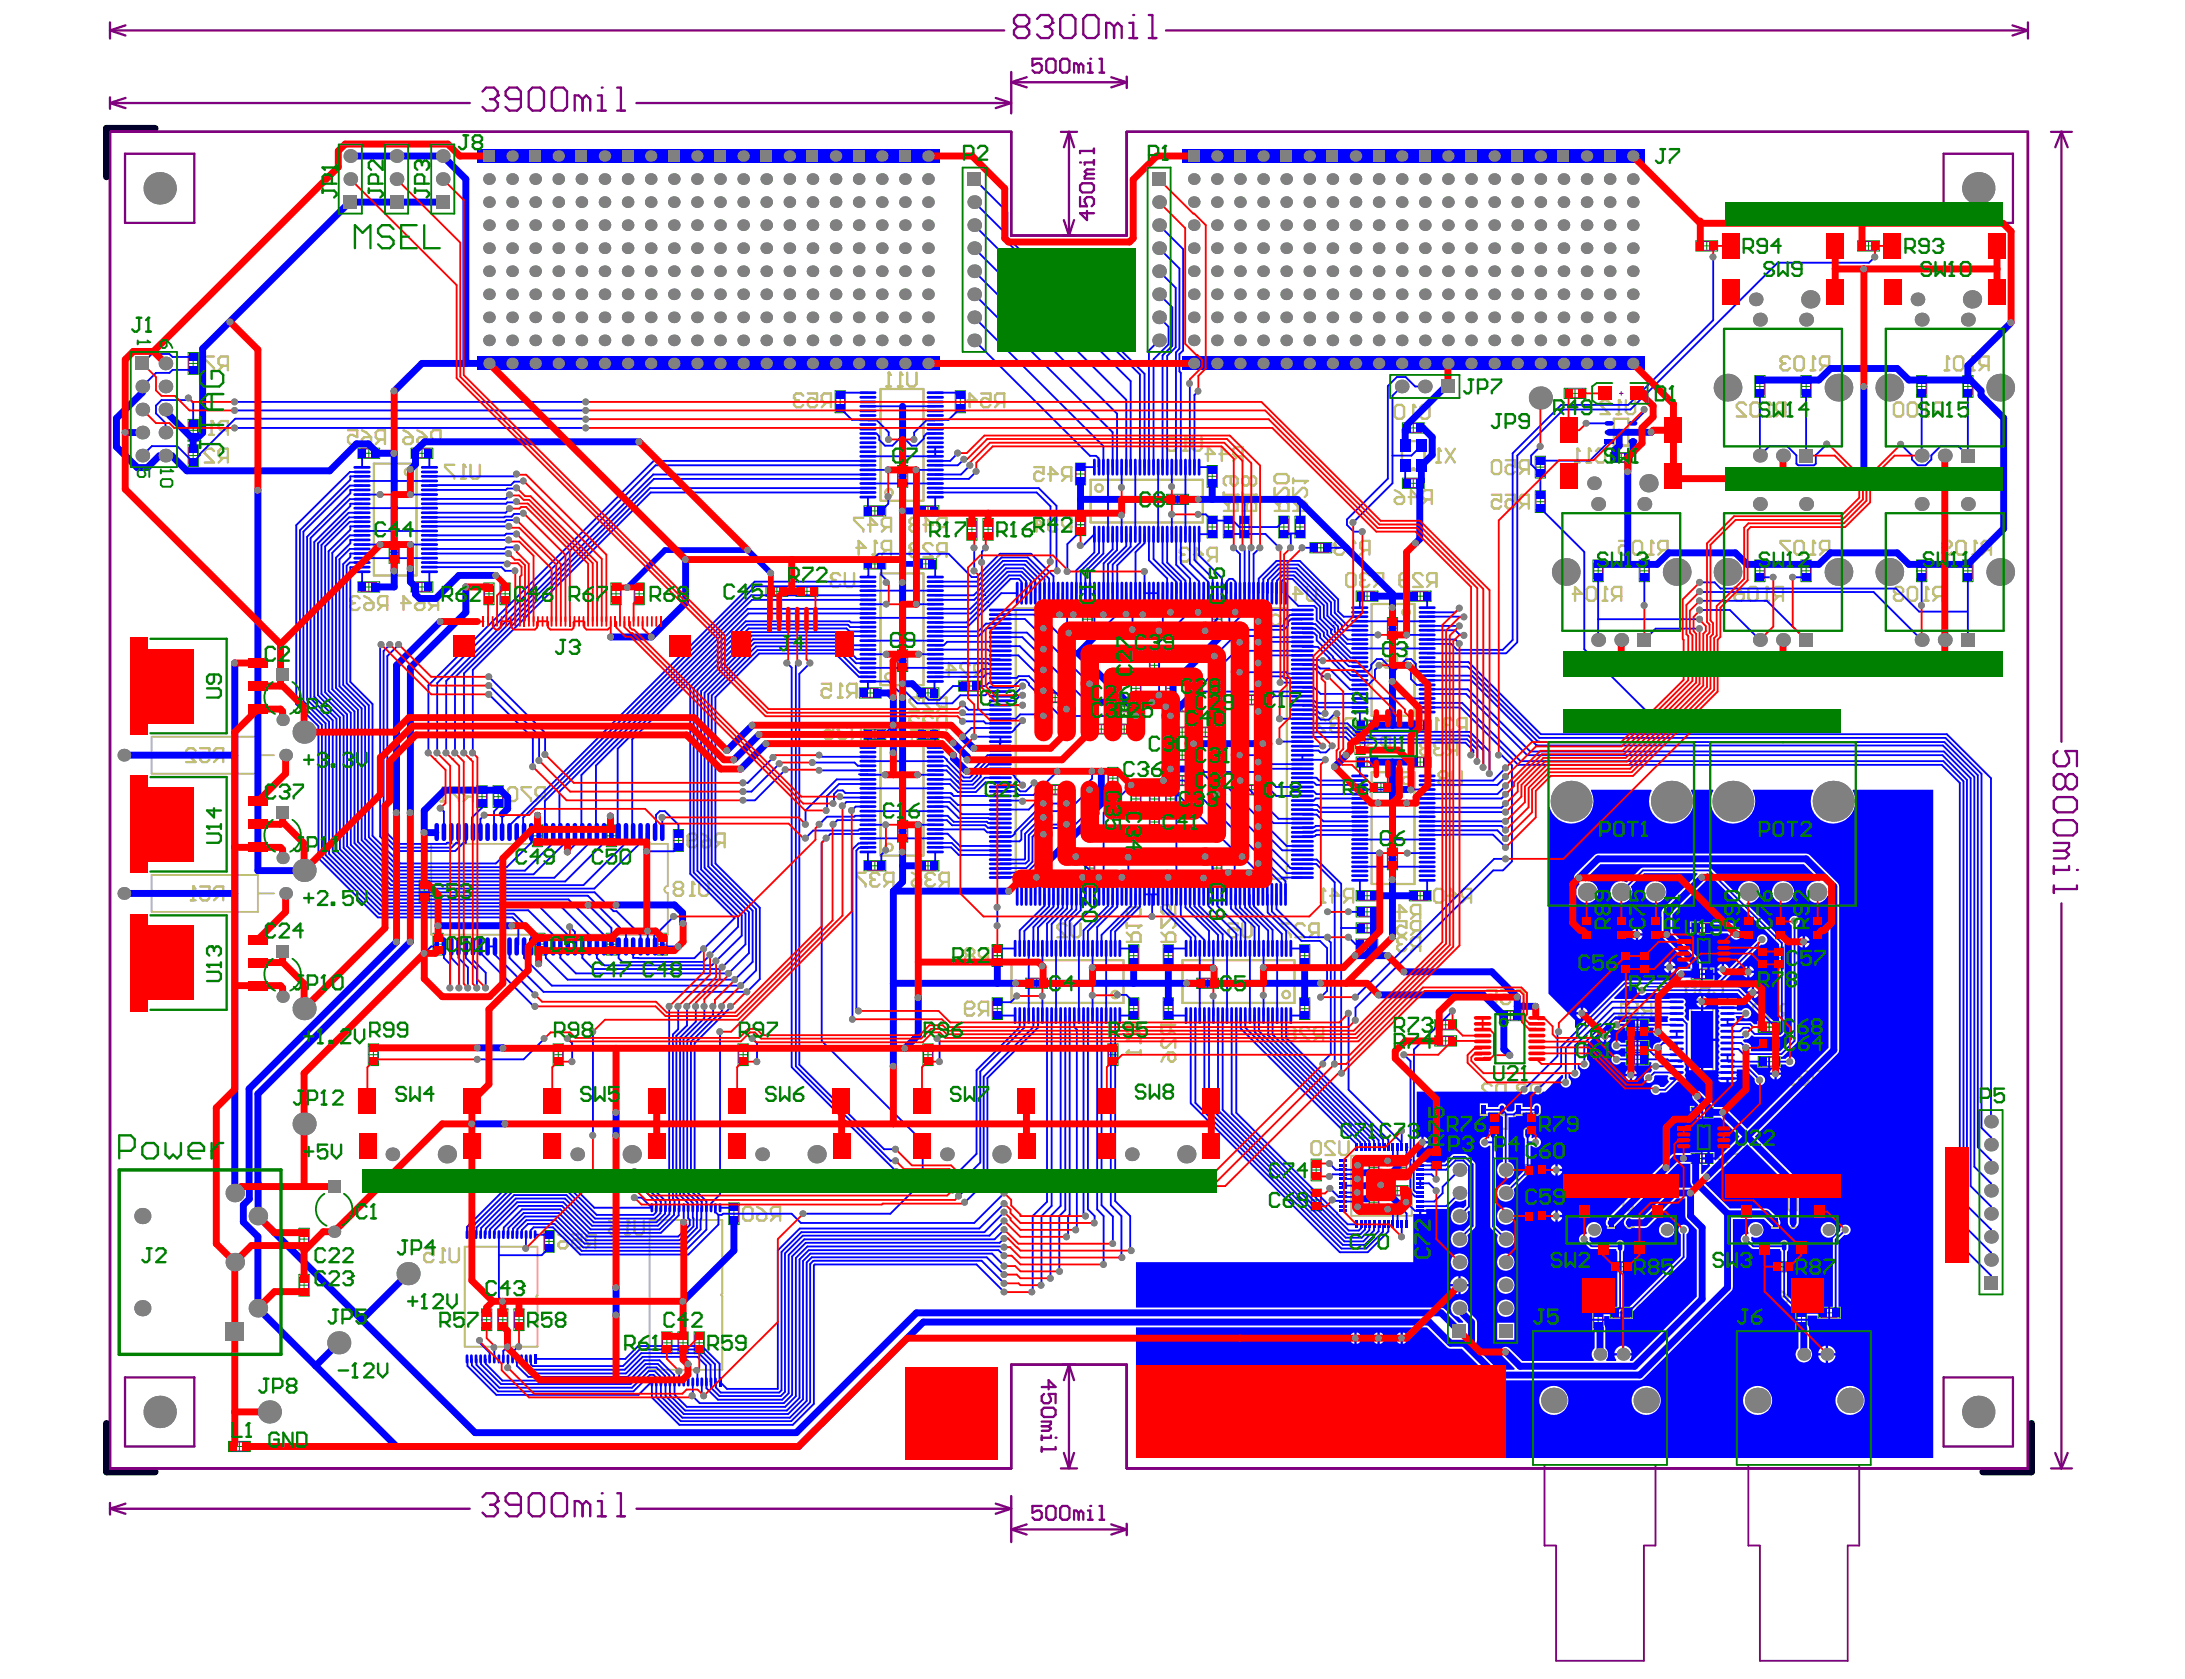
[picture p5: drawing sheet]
<svg xmlns="http://www.w3.org/2000/svg" width="273mm" height="210mm" viewBox="0 0 273 210" stroke-linecap="round" stroke-linejoin="round" font-family="sans-serif">
<g fill="none" stroke="#008000" stroke-width=".12">
<path d="M211.9 30.1h2.7v1.3h-2.7zM212.7 30.7h1.1M213.3 30.2v1.1M232.1 30.1h2.8v1.3h-2.8zM233 30.7h1M233.5 30.2v1.1M23.5 55.6h1.3v2.7h-1.3zM23.5 52.4h1.3v2.7h-1.3zM23.5 44.1h1.3v2.7h-1.3zM23.6 53.8h1.1M23.6 57h1.1M23.6 45.4h1.1"/>
<path d="M24.1 44.9v1.1M24.1 53.2v1.1M24.1 56.4v1.1M44.7 56h2.7v1.3h-2.7zM45.5 56.7h1.1M46.1 56.1v1.1M51.4 56h2.7v1.3h-2.7zM52.2 56.7h1.1M52.7 56.1v1.1M104.4 48.9h1.2v2.7h-1.2zM104.4 50.2h1.1M105 49.7v1.1"/>
<path d="M112.2 58.2h1.2v2.7h-1.2zM112.2 59.6h1.1M112.8 59v1.1M119.4 48.9h1.2v2.7h-1.2zM119.5 50.2h1.1M120 49.7v1.1M134.4 57.9h1.3v2.7h-1.3zM134.5 59.3h1.1M135 58.7v1.1M150.9 58.2h1.2v2.7h-1.2zM150.9 59.6h1.1M151.5 59v1.1"/>
<path d="M175.3 52.9h2.7v1.2h-2.7zM175.3 59.8h2.7v1.2h-2.7zM176.1 53.5h1.1M176.6 53v1M176.6 59.9v1.1M191.9 57h1.2v2.8h-1.2zM191.9 58.4h1.1M192.5 57.9v1M195.5 48.5h2.7v1.3h-2.7zM196.3 49.2h1.1M196.8 48.6v1.1M201.2 56.6h2.8v1.2h-2.8z"/>
<path d="M202.1 57.2h1M202.6 56.7v1M219.3 47h1.3v2.7h-1.3zM219.4 48.3h1.1M219.9 47.8v1.1M225.1 47h1.2v2.7h-1.2zM225.2 48.3h1.1M225.7 47.8v1.1M239.5 47h1.3v2.7h-1.3zM239.6 48.3h1.1M240.1 47.8v1.1M245.3 47h1.3v2.7h-1.3z"/>
<path d="M245.4 48.3h1.1M245.9 47.8v1.1M44.7 72.7h2.7v1.3h-2.7zM45.5 73.4h1.1M46.1 72.8v1.1M48.6 67.7h1.3v2.7h-1.3zM48.7 69.1h1.1M49.3 68.5v1.1M51.4 72.7h2.7v1.3h-2.7zM52.2 73.4h1.1M52.7 72.8v1.1M60.5 72.9h1.2v2.7h-1.2z"/>
<path d="M60.6 74.2h1.1M61.1 73.7v1.1M62.5 72.9h1.3v2.7h-1.3zM62.6 74.2h1.1M63.1 73.7v1.1M76.4 72.9h1.2v2.7h-1.2zM76.4 74.2h1.1M77 73.7v1.1M79.2 72.9h1.3v2.7h-1.3zM79.3 74.2h1.1M79.9 73.7v1.1M95.7 73.3h2.7v1.3h-2.7z"/>
<path d="M96.6 73.9h1M97.1 73.4v1.1M99.5 73.3h2.7v1.3h-2.7zM100.3 73.9h1.1M100.8 73.4v1.1M108 63.2h2.7v1.3h-2.7zM108 69.9h2.7v1.2h-2.7zM108.8 70.5h1.1M108.8 63.9h1.1M109.3 63.3v1.1M109.3 70v1M114.3 69.9h2.7v1.2h-2.7z"/>
<path d="M114.6 63.2h2.7v1.3h-2.7zM115.1 70.5h1.1M115.4 63.9h1.1M115.7 70v1M116 63.3v1.1M120.8 64.8h1.3v2.7h-1.3zM120.9 66.2h1.1M121.5 65.6v1.1M122.8 64.8h1.3v2.7h-1.3zM122.9 66.2h1.1M123.5 65.6v1.1M134.4 64.2h1.3v2.8h-1.3z"/>
<path d="M134.5 65.6h1.1M135 65.1v1M135.3 76.1h1.2v2.7h-1.2zM135.3 77.4h1.1M135.9 76.9v1.1M145.8 61.8h2.7v1.3h-2.7zM146.6 62.4h1.1M147.2 61.9v1.1M150.9 64.5h1.2v2.7h-1.2zM150.9 65.9h1.1M151.4 76.1h1.3v2.7h-1.3zM151.5 65.3v1.1"/>
<path d="M151.5 77.4h1.1M152.1 76.9v1.1M152.9 64.5h1.2v2.7h-1.2zM153 65.9h1.1M153.5 65.3v1.1M154.9 64.5h1.3v2.7h-1.3zM155 65.9h1.1M155.5 65.3v1.1M159.8 64.5h1.3v2.7h-1.3zM159.9 65.9h1.1M160.4 65.3v1.1M161.8 64.5h1.3v2.7h-1.3z"/>
<path d="M161.9 65.9h1.1M162.5 65.3v1.1M163.7 67.8h2.7v1.3h-2.7zM164.5 68.5h1.1M165.1 67.9v1.1M169.5 73.9h2.7v1.3h-2.7zM170.3 74.5h1.1M170.8 74v1.1M173.4 77.2h1.2v2.7h-1.2zM173.5 78.6h1.1M174 78v1.1M176.1 60.4h1.1"/>
<path d="M176.1 73.9h2.7v1.3h-2.7zM176.9 74.5h1.1M177.5 74v1.1M191.9 61.4h1.2v2.7h-1.2zM191.9 62.7h1.1M192.5 62.2v1.1M199.1 70h1.2v2.7h-1.2zM199.2 71.4h1.1M199.7 70.8v1.1M204.9 70h1.2v2.7h-1.2zM204.9 71.4h1.1M205.5 70.8v1.1"/>
<path d="M219.3 70h1.3v2.7h-1.3zM219.4 71.4h1.1M219.9 70.8v1.1M225.1 70h1.2v2.7h-1.2zM225.2 71.4h1.1M225.7 70.8v1.1M239.5 70h1.3v2.7h-1.3zM239.6 71.4h1.1M240.1 70.8v1.1M245.3 70h1.3v2.7h-1.3zM245.4 71.4h1.1M245.9 70.8v1.1"/>
<path d="M59.6 98.2h1.3v2.7h-1.3zM59.7 99.6h1.1M60.2 99v1.1M61.6 98.2h1.3v2.7h-1.3zM61.7 99.6h1.1M62.3 99v1.1M107.4 86h2.7v1.3h-2.7zM108 91.2h2.7v1.3h-2.7zM108.2 86.6h1.1M108.8 86.1v1.1M108.8 91.8h1.1M109.3 91.3v1.1"/>
<path d="M112.2 81.2h1.2v2.8h-1.2zM112.2 82.6h1.1M112.8 82.1v1M114.6 86h2.7v1.3h-2.7zM114.6 91.2h2.7v1.3h-2.7zM115.4 91.8h1.1M115.4 86.6h1.1M116 86.1v1.1M116 91.3v1.1M119.8 85.1h2.7v1.3h-2.7zM120.6 85.8h1.1M121.2 85.2v1.1"/>
<path d="M130.5 86.6h2.7v1.2h-2.7zM130.5 98.1h2.7v1.3h-2.7zM131.3 98.7h1.1M131.3 87.2h1.1M131.9 86.7v1.1M131.9 98.2v1.1M136.3 90.5h2.7v1.3h-2.7zM137.1 91.2h1.1M137.6 90.6v1.1M138.4 95.9h1.3v2.7h-1.3zM138.5 97.3h1.1M139.1 96.7v1.1"/>
<path d="M139.1 90.5h2.7v1.3h-2.7zM139.2 87.7h2.7v1.3h-2.7zM139.9 91.2h1.1M140 88.4h1.1M140.5 90.6v1.1M140.5 87.8v1.1M141.3 98.5h1.3v2.7h-1.3zM141.3 84.7h1.3v2.7h-1.3zM141.4 99.9h1.1M141.4 86.1h1.1M142 85.5v1.1M142 99.3v1.1"/>
<path d="M143.6 98.5h1.3v2.7h-1.3zM143.6 81.8h1.3v2.7h-1.3zM143.7 99.9h1.1M143.7 83.2h1.1M144.3 82.6v1.1M144.3 99.3v1.1M145.7 98.5h1.2v2.7h-1.2zM145.7 84.7h1.2v2.7h-1.2zM145.7 99.9h1.1M145.7 86.1h1.1M146.3 85.5v1.1M146.3 99.3v1.1"/>
<path d="M146.4 87.7h2.7v1.3h-2.7zM146.4 90.9h2.7v1.3h-2.7zM146.4 93.8h2.7v1.2h-2.7zM146.4 96.9h2.7v1.3h-2.7zM147.2 88.4h1.1M147.2 97.6h1.1M147.2 94.4h1.1M147.2 91.5h1.1M147.7 87.8v1.1M147.7 91v1.1M147.7 93.9v1.1M147.7 97v1.1"/>
<path d="M149.3 90.9h2.7v1.3h-2.7zM150.1 91.5h1.1M150.6 91v1.1M155 86.9h2.8v1.2h-2.8zM155 98.1h2.8v1.3h-2.8zM155.8 98.7h1.1M155.8 87.5h1.1M156.4 86.9v1.1M156.4 98.2v1.1M169.3 91.6h1.3v2.7h-1.3zM169.4 93h1.1M169.5 90h2.7v1.3h-2.7z"/>
<path d="M169.5 94.6h2.7v1.3h-2.7zM170 92.4v1.1M170.3 95.3h1.1M170.3 90.7h1.1M170.8 90.1v1.1M170.8 94.7v1.1M171.2 97.8h2.7v1.3h-2.7zM172 98.4h1.1M172.6 97.9v1.1M176.1 90h2.7v1.3h-2.7zM176.1 94.6h2.7v1.3h-2.7zM176.9 95.3h1.1"/>
<path d="M176.9 90.7h1.1M177.5 90.1v1.1M177.5 94.7v1.1M52.4 110.1h1.3v2.7h-1.3zM52.5 111.4h1.1M53 110.9v1.1M54.1 116.7h1.3v2.7h-1.3zM54.2 118h1.1M54.8 117.5v1.1M66.5 103.1h1.3v2.7h-1.3zM66.6 104.5h1.1M66.8 116.7h1.3v2.7h-1.3z"/>
<path d="M66.9 118h1.1M67.2 103.9v1.1M67.5 117.5v1.1M75.8 103.1h1.2v2.7h-1.2zM75.8 116.7h1.2v2.7h-1.2zM75.9 118h1.1M75.9 104.5h1.1M76.4 103.9v1.1M76.4 117.5v1.1M82.1 116.7h1.3v2.7h-1.3zM82.2 118h1.1M82.8 117.5v1.1"/>
<path d="M84.1 103.7h1.3v2.7h-1.3zM84.2 105.1h1.1M84.8 104.5v1.1M108 107.6h2.7v1.3h-2.7zM108.8 108.2h1.1M109.3 107.7v1.1M112.2 102.6h1.2v2.7h-1.2zM112.2 103.9h1.1M112.8 103.4v1.1M114.6 107.6h2.7v1.3h-2.7zM115.4 108.2h1.1M116 107.7v1.1"/>
<path d="M124 118.1h1.3v2.7h-1.3zM124.1 119.5h1.1M124.6 118.9v1.1M135.5 107.2h1.3v2.7h-1.3zM135.6 108.5h1.1M136.2 108v1.1M141 118.1h1.3v2.7h-1.3zM141.1 119.5h1.1M141.7 118.9v1.1M143.6 101.4h1.3v2.7h-1.3zM143.7 102.8h1.1M144.3 102.2v1.1"/>
<path d="M145.4 118.1h1.2v2.7h-1.2zM145.5 119.5h1.1M146 118.9v1.1M151.4 107.2h1.3v2.7h-1.3zM151.5 108.5h1.1M152.1 108v1.1M162.4 118.1h1.3v2.7h-1.3zM162.5 119.5h1.1M163 118.9v1.1M169.4 117.4h2.8v1.3h-2.8zM169.5 111.3h2.7v1.3h-2.7zM169.5 113.4h2.7v1.2h-2.7z"/>
<path d="M169.5 115.4h2.7v1.2h-2.7zM170.3 118h1.1M170.3 116h1.1M170.3 114h1.1M170.3 112h1.1M170.8 117.5v1.1M170.8 111.4v1.1M170.8 113.5v1M170.8 115.5v1.1M173.4 106h1.2v2.7h-1.2zM173.5 107.4h1.1M174 106.8v1.1"/>
<path d="M176.1 111.3h2.7v1.3h-2.7zM176.9 112h1.1M177.5 111.4v1.1M197.6 114.7h1.3v2.7h-1.3zM197.7 116h1.1M198.3 115.5v1.1M202 114.7h1.2v2.7h-1.2zM202.1 116h1M202.5 119h1.3v2.7h-1.3zM202.6 115.5v1.1M203.2 119.8v1.1M204.9 119h1.2v2.7h-1.2z"/>
<path d="M205.5 119.8v1.1M206.3 114.7h1.3v2.7h-1.3zM206.4 116h1.1M206.9 115.5v1.1M211.4 115.4h2.7v1.2h-2.7zM212.2 116h1.1M212.7 115.5v1.1M217.8 114.7h1.3v2.7h-1.3zM217.9 116h1.1M218.5 115.5v1.1M219.6 118.4h1.3v2.7h-1.3zM219.7 119.8h1.1"/>
<path d="M220.2 119.2v1.1M221.6 118.4h1.3v2.7h-1.3zM221.7 119.8h1.1M221.9 114.7h1.3v2.7h-1.3zM222 116h1.1M222.2 119.2v1.1M222.5 115.5v1.1M226.5 114.7h1.3v2.7h-1.3zM226.6 116h1.1M227.1 115.5v1.1M46 130.5h1.3v2.7h-1.3zM46.1 131.9h1.1"/>
<path d="M46.7 131.3v1.1M69.1 130.5h1.3v2.7h-1.3zM69.2 131.9h1.1M69.8 131.3v1.1M92.2 130.5h1.3v2.7h-1.3zM92.3 131.9h1.1M92.9 131.3v1.1M115.3 130.5h1.3v2.7h-1.3zM115.4 131.9h1.1M116 131.3v1.1M124 124.7h1.3v2.8h-1.3zM124.1 126.1h1.1"/>
<path d="M124.6 125.6v1M128.2 122.3h2.7v1.3h-2.7zM129 122.9h1.1M129.5 122.4v1.1M138.4 130.5h1.3v2.7h-1.3zM138.5 131.9h1.1M139.1 131.3v1.1M141 124.7h1.3v2.8h-1.3zM141.1 126.1h1.1M141.7 125.6v1M145.4 124.7h1.2v2.8h-1.2zM145.5 126.1h1.1"/>
<path d="M146 125.6v1M149.6 122.3h2.7v1.3h-2.7zM150.4 122.9h1.1M150.9 122.4v1.1M162.4 124.7h1.3v2.8h-1.3zM162.5 126.1h1.1M163 125.6v1M179.3 127.5h2.7v1.2h-2.7zM179.3 129.5h2.7v1.3h-2.7zM180.1 128.1h1.1M180.1 130.1h1.1M180.7 127.6v1.1"/>
<path d="M180.7 129.6v1.1M186.1 139.1h1.3v2.8h-1.3zM186.7 140v1.1M187.4 126.3h2.7v1.3h-2.7zM188.2 127h1.1M188.7 126.4v1.1M190.7 139.1h1.3v2.8h-1.3zM191.3 140v1.1M202.6 120.3h1.1M203.3 127.5h2.7v2.1h-2.7zM203.3 130.1h2.7v3h-2.7zM203.3 128.7h2.7"/>
<path d="M203.3 131.8h2.7M203.3 131.4h2.7M203.3 131.9h2.7M203.3 128.3h2.7M203.3 130.7h2.7M204.1 132.4h1.1M204.1 131.3h1.1M204.1 129h1.1M204.1 128.1h1.1M204.1 130.7h1.1M204.6 127.6v1.9M204.6 130.2v1.6"/>
<path d="M204.6 131.9v1.1M204.9 120.3h1.1M211.4 121.1h2.7v1.3h-2.7zM211.4 138.4h2.7v1.3h-2.7zM212.2 139.1h1.1M212.2 121.8h1.1M212.7 121.2v1.1M212.7 138.5v1.1M219.7 127.8h2.7v1.2h-2.7zM219.7 129.8h2.7v1.3h-2.7zM219.7 132.1h2.7v1.3h-2.7zM220.5 132.7h1.1"/>
<path d="M220.5 130.4h1.1M220.5 128.4h1.1M221.1 127.9v1.1M221.1 129.9v1.1M221.1 132.2v1.1M37.4 159.3h1.2v2.7h-1.2zM37.4 153.6h1.2v2.7h-1.2zM37.5 154.9h1.1M38 154.4v1.1M68 153.8h1.2v2.7h-1.2zM68.1 155.2h1.1M68.6 154.6v1.1"/>
<path d="M91.1 150.4h1.2v2.7h-1.2zM91.2 151.7h1.1M91.7 151.2v1.1M163.8 144.9h1.3v2.7h-1.3zM163.8 148.7h1.3v2.7h-1.3zM163.9 150h1.1M163.9 146.3h1.1M164.5 145.7v1.1M164.5 149.5v1.1M171.1 148.9h1.2v2.8h-1.2zM171.1 144.6h1.2v2.7h-1.2zM171.2 150.3h1.1"/>
<path d="M171.2 146h1.1M171.7 145.4v1.1M171.7 149.8v1M173.2 148.2h2.7v1.3h-2.7zM174 148.9h1.1M174.5 144.6h1.3v2.7h-1.3zM174.6 148.3v1.1M174.6 146h1.1M175.2 145.4v1.1M178.9 143.5h1.2v2.7h-1.2zM179 144.8h1M179.5 144.3v1.1"/>
<path d="M186.2 140.5h1.1M190.6 145.6h2.7v1.3h-2.7zM190.6 151.4h2.7v1.3h-2.7zM190.8 140.5h1.1M191.4 146.3h1.1M191.4 152h1.1M191.9 145.7v1.1M191.9 151.5v1.1M201.2 157.7h2.8v1.3h-2.8zM202.1 158.4h1M202.6 157.8v1.1M211.4 144.2h2.7v1.3h-2.7z"/>
<path d="M212.2 144.8h1.1M212.7 144.3v1.1M221.5 157.7h2.7v1.3h-2.7zM222.3 158.4h1.1M222.8 157.8v1.1M37.5 160.7h1.1M38 160.1v1.1M60.2 163.6h1.3v2.7h-1.3zM60.3 165h1.1M60.8 164.4v1.1M62.2 163.6h1.3v2.7h-1.3zM62.3 165h1.1"/>
<path d="M62.8 164.4v1.1M64.2 163.6h1.3v2.7h-1.3zM64.3 165h1.1M64.9 164.4v1.1M82.7 166.5h1.3v2.7h-1.3zM82.8 167.9h1.1M83.3 167.3v1.1M84.7 166.5h1.3v2.7h-1.3zM84.8 167.9h1.1M85.4 167.3v1.1M86.7 166.5h1.3v2.7h-1.3zM86.8 167.9h1.1"/>
<path d="M87.4 167.3v1.1M199.1 163.6h1.2v2.7h-1.2zM199.2 165h1.1M199.7 164.4v1.1M201.2 163.5h2.8v1.3h-2.8zM202.1 164.1h1M202.6 163.6v1.1M224.5 163.6h1.3v2.7h-1.3zM224.6 165h1.1M225.1 164.4v1.1M227.2 163.5h2.7v1.3h-2.7zM228 164.1h1.1"/>
<path d="M228.6 163.6v1.1M28.6 180.2h2.7v1.3h-2.7zM29.4 180.8h1.1M29.9 180.3v1.1"/>
</g>
<g fill="none" stroke="#800080" stroke-width=".12">
<path d="M212.3 30.2h2v1.1h-2zM232.5 30.2h2v1.1h-2zM23.6 56h1.1v1.9h-1.1zM23.6 52.8h1.1v2h-1.1zM23.6 44.5h1.1v1.9h-1.1zM45.1 56.1h2v1.1h-2zM51.7 56.1h2v1.1h-2zM104.4 49.2h1.1v2h-1.1zM112.2 58.6h1.1v1.9h-1.1zM119.5 49.2h1.1v2h-1.1zM134.5 58.3h1.1v1.9h-1.1zM150.9 58.6h1.1v1.9h-1.1z"/>
<path d="M175.6 53h2v1h-2zM175.6 59.9h2v1.1h-2zM191.9 57.4h1.1v2h-1.1zM195.8 48.6h2v1.1h-2zM201.6 56.7h2v1h-2zM202.4 49.2h.4M202.6 48.9v.5M219.4 47.3h1.1v2h-1.1zM225.2 47.3h1.1v2h-1.1zM239.6 47.3h1.1v2h-1.1zM245.4 47.3h1.1v2h-1.1zM45.1 72.8h2v1.1h-2z"/>
<path d="M48.7 68.1h1.1v1.9h-1.1zM51.7 72.8h2v1.1h-2zM60.6 73.3h1.1v1.9h-1.1zM62.6 73.3h1.1v1.9h-1.1zM76.4 73.3h1.1v1.9h-1.1zM79.3 73.3h1.1v1.9h-1.1zM96.1 73.4h2v1.1h-2zM99.9 73.4h1.9v1.1h-1.9zM108.3 63.3h2v1.1h-2zM108.3 70h2v1h-2zM114.7 70h2v1h-2zM115 63.3h2v1.1h-2z"/>
<path d="M120.9 65.2h1.1v2h-1.1zM122.9 65.2h1.1v2h-1.1zM134.5 64.6h1.1v2h-1.1zM135.3 76.4h1.1v2h-1.1zM146.2 61.9h1.9v1.1h-1.9zM150.9 64.9h1.1v2h-1.1zM151.5 76.4h1.1v2h-1.1zM153 64.9h1.1v2h-1.1zM155 64.9h1.1v2h-1.1zM159.9 64.9h1.1v2h-1.1zM161.9 64.9h1.1v2h-1.1zM164.1 67.9h1.9v1.1h-1.9z"/>
<path d="M169.9 74h1.9v1.1h-1.9zM173.5 77.6h1.1v1.9h-1.1zM176.5 74h2v1.1h-2zM191.9 61.7h1.1v2h-1.1zM199.2 70.4h1.1v1.9h-1.1zM204.9 70.4h1.1v1.9h-1.1zM219.4 70.4h1.1v1.9h-1.1zM225.2 70.4h1.1v1.9h-1.1zM239.6 70.4h1.1v1.9h-1.1zM245.4 70.4h1.1v1.9h-1.1zM59.7 98.6h1.1v2h-1.1zM61.7 98.6h1.1v2h-1.1z"/>
<path d="M107.8 86.1h1.9v1.1h-1.9zM108.3 91.3h2v1.1h-2zM112.2 81.6h1.1v2h-1.1zM115 86.1h2v1.1h-2zM115 91.3h2v1.1h-2zM120.2 85.2h1.9v1.1h-1.9zM130.9 86.7h1.9v1.1h-1.9zM130.9 98.2h1.9v1.1h-1.9zM136.6 90.6h2v1.1h-2zM138.5 96.3h1.1v2h-1.1zM139.5 90.6h2v1.1h-2zM139.5 87.8h2v1.1h-2z"/>
<path d="M141.4 98.9h1.1v2h-1.1zM141.4 85.1h1.1v1.9h-1.1zM143.7 98.9h1.1v2h-1.1zM143.7 82.2h1.1v2h-1.1zM145.7 98.9h1.1v2h-1.1zM145.7 85.1h1.1v1.9h-1.1zM146.8 87.8h1.9v1.1h-1.9zM146.8 91h1.9v1.1h-1.9zM146.8 93.9h1.9v1.1h-1.9zM146.8 97h1.9v1.1h-1.9zM149.6 91h2v1.1h-2zM155.4 86.9h2v1.1h-2z"/>
<path d="M155.4 98.2h2v1.1h-2zM169.4 92h1.1v1.9h-1.1zM169.9 90.1h1.9v1.1h-1.9zM169.9 94.7h1.9v1.1h-1.9zM171.6 97.9h2v1.1h-2zM176.5 90.1h2v1.1h-2zM176.5 94.7h2v1.1h-2zM52.5 110.4h1.1v2h-1.1zM54.2 117.1h1.1v1.9h-1.1zM66.6 103.5h1.1v2h-1.1zM66.9 117.1h1.1v1.9h-1.1zM75.9 103.5h1.1v2h-1.1z"/>
<path d="M75.9 117.1h1.1v1.9h-1.1zM82.2 117.1h1.1v1.9h-1.1zM84.2 104.1h1.1v1.9h-1.1zM108.3 107.7h2v1.1h-2zM112.2 102.9h1.1v2h-1.1zM115 107.7h2v1.1h-2zM124.1 118.5h1.1v2h-1.1zM135.6 107.5h1.1v2h-1.1zM141.1 118.5h1.1v2h-1.1zM143.7 101.8h1.1v1.9h-1.1zM145.5 118.5h1.1v2h-1.1zM151.5 107.5h1.1v2h-1.1z"/>
<path d="M162.5 118.5h1.1v2h-1.1zM169.8 117.5h2v1.1h-2zM169.9 111.4h1.9v1.1h-1.9zM169.9 113.5h1.9v1h-1.9zM169.9 115.5h1.9v1.1h-1.9zM173.5 106.4h1.1v2h-1.1zM176.5 111.4h2v1.1h-2zM197.7 115h1.1v2h-1.1zM202.1 115h1v2h-1zM202.6 119.4h1.1v1.9h-1.1zM204.9 119.4h1.1v1.9h-1.1zM206.4 115h1.1v2h-1.1z"/>
<path d="M211.7 115.5h2v1.1h-2zM217.9 115h1.1v2h-1.1zM219.7 118.8h1.1v1.9h-1.1zM221.7 118.8h1.1v1.9h-1.1zM222 115h1.1v2h-1.1zM226.6 115h1.1v2h-1.1zM46.1 130.9h1.1v1.9h-1.1zM69.2 130.9h1.1v1.9h-1.1zM92.3 130.9h1.1v1.9h-1.1zM115.4 130.9h1.1v1.9h-1.1zM124.1 125.1h1.1v2h-1.1zM128.6 122.4h1.9v1.1h-1.9z"/>
<path d="M138.5 130.9h1.1v1.9h-1.1zM141.1 125.1h1.1v2h-1.1zM145.5 125.1h1.1v2h-1.1zM149.9 122.4h2v1.1h-2zM162.5 125.1h1.1v2h-1.1zM179.7 127.6h1.9v1.1h-1.9zM179.7 129.6h1.9v1.1h-1.9zM186.2 139.5h1.1v2h-1.1zM187.8 126.4h1.9v1.1h-1.9zM190.8 139.5h1.1v2h-1.1zM203.6 127.6h2v1.9h-2zM203.6 130.2h2v1.6h-2z"/>
<path d="M203.6 131.9h2v1.1h-2zM203.6 128.7h2M203.6 131.3h2M203.6 128.4h2M203.6 130.7h2M211.7 121.2h2v1.1h-2zM211.7 138.5h2v1.1h-2zM220.1 127.9h2v1.1h-2zM220.1 129.9h2v1.1h-2zM220.1 132.2h2v1.1h-2zM37.5 159.7h1.1v1.9h-1.1zM37.5 153.9h1.1v2h-1.1z"/>
<path d="M68.1 154.2h1.1v2h-1.1zM91.2 150.8h1.1v1.9h-1.1zM163.9 145.3h1.1v1.9h-1.1zM163.9 149h1.1v2h-1.1zM171.2 145h1.1v2h-1.1zM171.2 149.3h1.1v2h-1.1zM173.6 148.3h2v1.1h-2zM174.6 145h1.1v2h-1.1zM179 143.8h1v2h-1zM190.9 145.7h2v1.1h-2zM190.9 151.5h2v1.1h-2zM201.6 157.8h2v1.1h-2z"/>
<path d="M211.7 144.3h2v1.1h-2zM221.8 157.8h2v1.1h-2zM60.3 164h1.1v2h-1.1zM62.3 164h1.1v2h-1.1zM64.3 164h1.1v2h-1.1zM82.8 166.9h1.1v2h-1.1zM84.8 166.9h1.1v2h-1.1zM86.8 166.9h1.1v2h-1.1zM199.2 164h1.1v2h-1.1zM201.6 163.6h2v1.1h-2zM224.6 164h1.1v2h-1.1zM227.6 163.6h2v1.1h-2z"/>
<path d="M28.9 180.3h2v1.1h-2z"/>
</g>
<path d="M19.4 16h-6.1v6.1M13.3 178v6h6.1M253.9 178v6h-6.1" fill="none" stroke="#000" stroke-width=".87"/>
<g fill="none" stroke="#800080" stroke-width=".29">
<path d="M13.7 16.5h112.7v12.9h14.4v-12.9h112.6v167.1h-112.6v-13h-14.4v13h-112.7zM13.7 2.8v2M13.7 12.2v1.4M13.7 12.9l2 .6M13.7 3.8l2 .6M13.7 12.9h45M13.7 3.8h111.8M15.6 19.2h8.7v8.7h-8.7zM15.7 12.2l-2 .7M15.7 3.2l-2 .6M60.3 11.4l.5-.4h.9l.5 .4v.5M61.2 12.4h.5"/>
<path d="M61.7 12.4l.5 .5v.5l-.5 .4h-.9l-.5-.4M62.2 11.9h.1M62.2 11.9l-.5 .5M65.1 12.4h-1.5l-.4-.5v-.5l.4-.4h1l.5 .4v2l-.5 .4h-1l-.4-.4M66.5 11h1l.5 .4v2l-.5 .4h-1l-.4-.4v-2zM69.4 11h1l.5 .4v2l-.5 .4h-1l-.4-.4v-2zM72.8 12.4l-.5-.5h-.5v1.9M72.8 12.4v1.4M72.8 12.4l.5-.5 .5 .5v1.4M74.7 11.9h.5v1.9M74.7 13.8h1M75.2 11h.1"/>
<path d="M77.1 11h.5v2.8M77.1 13.8h1M79.5 12.9h46.9M124.4 12.2l2 .7M126.4 9v5.2M126.4 12.9l-2 .6M126.4 10.3l1.9 .6M126.4 10.3h14.4M127.2 3.3l-.5-.4v-.5l.5-.5h1l.4 .5v.5l-.4 .4M127.2 3.3l-.5 .5v.5l.5 .5h1l.4-.5v-.5l-.4-.5M127.2 3.3h1M128.3 9.7l-1.9 .6"/>
<path d="M129.6 2.4l.5-.5h.9l.5 .5v.5M130.2 7.3h-1.2v.9l.6-.3h.3l.3 .3v.6l-.3 .3h-.6l-.3-.3M130.6 3.3h.4M130.8 7.6l.2-.3h.6l.3 .3v1.2l-.3 .3h-.6l-.2-.3zM131 3.3l.5 .5v.5l-.5 .5h-.9l-.5-.5M131.5 2.9h.1M131.5 2.9l-.5 .4M132.5 7.6l.3-.3h.6l.2 .3v1.2l-.2 .3h-.6l-.3-.3zM132.6 16.5h2M132.9 1.9h1l.5 .5v1.9l-.5 .5h-1l-.4-.5v-1.9zM133.6 16.5l-.7 1.9M133.6 16.5v12.9"/>
<path d="M133.6 16.5l.6 1.9M134.8 8.2l-.3-.3h-.3v1.2M134.8 8.2v.9M134.8 8.2l.3-.3 .3 .3v.9M135.8 1.9h1l.5 .5v1.9l-.5 .5h-1l-.4-.5v-1.9zM136 7.9h.2v1.2M136 9.1h.5M136.2 7.3h.1M136.7 18.9h-1.7v.3M136.7 18.6v.6M137.4 7.3h.3v1.8M137.4 9.1h.6"/>
<path d="M138.9 9.7l1.9 .6M139.2 3.3l-.5-.4h-.5v1.9M139.2 3.3v1.5M139.2 3.3l.5-.4 .5 .4v1.5M140.8 9.6v1.4M140.8 10.3l-1.9 .6M141.1 4.8h1M141.1 2.9h.5v1.9M141.6 1.9h.1M143.5 1.9h.5v2.9M143.5 4.8h1M145.7 3.8h107.7"/>
<path d="M242.9 19.2h8.6v8.7h-8.6zM251.5 3.2l1.9 .6M253.4 2.8v2M253.4 3.8l-1.9 .6M256.3 16.5h2.6M257.6 16.5l-.8 1.9M257.6 16.5l.8 1.9M257.6 16.5v76.2M132.9 27.5l.7 1.9M134.2 27.5l-.6 1.9M135 20.3h.1M135 23.2l.3-.3h1.1l.3 .3v.6l-.3 .3h-1.1l-.3-.3z"/>
<path d="M135 24.6v1.2h.8l-.3-.6v-.3l.3-.3h.6l.3 .3v.6l-.3 .3M135.8 26.4v1.1l-.8-.8h1.7M135.8 21.8l-.3 .2v.3h1.2M135.8 21.8h.9M136.7 20.3h-1.2v.3M136.7 20v.6M136.7 21.2h-.9l-.3 .3 .3 .3M257.1 93.9l-.4 .5v.9l.4 .5h1l.5-.5v-.5l-.5-.9h1.4v1.9M258.1 97.2l.5-.4h.5l.4 .4v1l-.4 .5h-.5l-.5-.5M258.1 97.2l-.5-.4h-.5l-.4 .4v1l.4 .5h.5l.5-.5M258.1 97.2v1M256.7 100.1l.4-.4h2l.4 .4v1l-.4 .5h-2l-.4-.5z"/>
<path d="M256.7 103l.4-.5h2l.4 .5v1l-.4 .4h-2l-.4-.4zM256.7 105.4h1.9v.5l-.5 .5M256.7 108.3v.9M256.7 110.7v.9M256.7 106.4h1.4M257.6 112.9v70.7M258.1 106.4l.5 .4-.5 .5h-1.4M258.6 108.3v.5h-1.9M259.5 108.8h.1M259.5 110.7v.4h-2.8M15.6 172.2h8.7v8.6h-8.7zM130.2 173.4h1.7l-.9-.9v1.2"/>
<path d="M130.2 176.3l.3-.3h1.1l.3 .3v.6l-.3 .2h-1.1l-.3-.2zM130.2 177.7h1.1v.3l-.3 .3M130.2 179.5v.5M130.2 178.3h.8M130.5 174.3l-.3 .3v.5l.3 .3h.5l.3-.3v-.3l-.3-.5h.9v1.1M131 178.3l.3 .3-.3 .3h-.8M131.3 179.5v.2h-1.1M131.9 179.7h.1M133.6 170.6l-.7 1.9M133.6 170.6v12.9M133.6 170.6l.6 1.9M242.9 172.2h8.6v8.6h-8.6z"/>
<path d="M13.7 188.6l2 .6M13.7 187.9v1.4M13.7 188.6h45M15.7 188l-2 .6M60.3 187.2l.5-.5h.9l.5 .5v.5M61.2 188.1h.5M61.7 188.1l.5 .5v.5l-.5 .5h-.9l-.5-.5M62.2 187.7h.1M62.2 187.7l-.5 .4M65.1 188.1h-1.5l-.4-.4v-.5l.4-.5h1l.5 .5v1.9l-.5 .5h-1l-.4-.5M66.5 186.7h1l.5 .5v1.9l-.5 .5h-1l-.4-.5v-1.9zM69.4 186.7h1l.5 .5v1.9l-.5 .5h-1l-.4-.5v-1.9z"/>
<path d="M72.8 188.1l-.5-.4h-.5v1.9M72.8 188.1v1.5M72.8 188.1l.5-.4 .5 .4v1.5M74.7 189.6h1M74.7 187.7h.5v1.9M75.2 186.7h.1M77.1 186.7h.5v2.9M77.1 189.6h1M79.5 188.6h46.9M124.4 188l2 .6M126.4 187v5.8M126.4 191.2l1.9 .6"/>
<path d="M126.4 188.6l-2 .6M126.4 191.2h14.4M128.3 190.6l-1.9 .6M130.2 180.9v.6M130.2 188.3h-1.2v.8l.6-.3h.3l.3 .3v.6l-.3 .3h-.6l-.3-.3M130.8 188.6l.2-.3h.6l.3 .3v1.1l-.3 .3h-.6l-.2-.3zM131.9 180.9v.3h-1.7M132.5 188.6l.3-.3h.6l.2 .3v1.1l-.2 .3h-.6l-.3-.3zM132.6 183.6h2M132.9 181.6l.7 2 .6-2M134.8 189.1l-.3-.3h-.3v1.2M134.8 189.1v.9"/>
<path d="M134.8 189.1l.3-.3 .3 .3v.9M136 188.8h.2v1.2M136 190h.5M136.2 188.3h.1M137.4 188.3h.3v1.7M137.4 190h.6M138.9 190.6l1.9 .6M140.8 191.2l-1.9 .6M140.8 190.5v1.4M256.3 183.6h2.6M256.8 181.6l.8 2M258.4 181.6l-.8 2"/>
</g>
<path d="M193 183.1v10.1h1.5v14.4h10.9v-14.4h1.5v-10.1M218.5 183.1v10.1h1.4v14.4h11v-14.4h1.4v-10.1" fill="none" stroke="#800080" stroke-width=".23"/>
<g fill="none" stroke="#c0c073" stroke-width=".29">
<path d="M26.2 54.4h.5M26.5 52.6h.1M26.5 52.6l.2 .3M26.5 52.6v1.8M26.7 44.6h-1.1v.3l1.1 1.1v.3M26.7 56.4l-.2-.3h-.6l-.3 .3v.3l1.1 1.1h-1.1M27.9 53.8l-.6 .6M27.9 57.2l-.6 .6M27.9 45.7l-.6 .6M28.5 45.7h-.9l-.3-.3v-.5l.3-.3h.9v1.7M28.5 53.8h-.9l-.3-.3v-.6l.3-.3h.9v1.8M28.5 57.2h-.9l-.3-.2v-.6l.3-.3h.9v1.7"/>
<path d="M43.5 53.8h1.1v.9l-.5-.3h-.3l-.3 .3v.5l.3 .3h.6l.2-.3M45.2 53.8l.6 .3 .6 .6M45.2 54.9l.3-.2h.9v.5l-.3 .3h-.6l-.3-.3zM46.7 58h5.4v13.9h-5.4zM47.5 54.9l-.5 .6M48.1 54.9h-.9l-.2-.2v-.6l.2-.3h.9v1.7M50.4 54.9l.3-.2h.9v.5l-.3 .3h-.6l-.3-.3zM50.4 53.8l.6 .3 .6 .6M52.2 54.9l.2-.2h.9v.5l-.3 .3h-.6l-.2-.3zM52.2 53.8l.5 .3 .6 .6M54.5 54.9l-.6 .6M55 54.9h-.8l-.3-.2v-.6l.3-.3h.8v1.7"/>
<path d="M56.8 58.1h-1.2v.3l1.2 1.2v.2M57.6 59.8h.6M57.9 58.1h.1M57.9 58.1v1.7M57.9 58.1l.3 .3M58.8 58.1v1.5l.3 .2h.6l.2-.2v-1.5M99.2 49.8h.1M99.2 49.8l.3 .2M99.5 50l-.3 .3v.3l.3 .3h.6l.3-.3M99.5 50h.3M100.4 49.5l-.3-.3h-.6l-.3 .3v.3M101 49.2h1.1v.8l-.6-.2h-.3l-.2 .2v.6l.2 .3h.6l.3-.3"/>
<path d="M103.3 50.3l-.6 .6M103.8 50.3h-.8l-.3-.3v-.5l.3-.3h.8v1.7M110 48.6h5.4v14h-5.4zM110.8 48.3h.5M111.1 46.6h.1M111.1 46.6v1.7M111.1 46.6l.2 .3M112.2 48.3h.6M112.5 46.6h.1M112.5 46.6v1.7M112.5 46.6l.3 .3M113.4 46.6v1.4l.3 .3h.5l.3-.3v-1.4"/>
<path d="M120.9 50h1.1l-.8-.8v1.7M122.6 49.2h1.2v.8l-.6-.2h-.3l-.3 .2v.6l.3 .3h.6l.3-.3M124.9 50.3l-.6 .6M125.5 50.3h-.9l-.3-.3v-.5l.3-.3h.9v1.7M129.3 58.4h1.1v.9l-.6-.3h-.3l-.2 .3v.5l.2 .3h.6l.3-.3M131 59.3h1.1l-.8-.9v1.7M133.3 59.6l-.6 .5M133.9 59.6h-.9l-.3-.3v-.6l.3-.3h.9v1.7M136.3 60h14v5.3h-14zM145.8 54.9l.3-.3h.6l.3 .3v1.2l-.3 .3h-.6l-.3-.3zM147.8 56.4h.6M148.1 54.6h.1"/>
<path d="M148.1 54.6v1.8M148.1 54.6l.3 .3M149 54.6v1.5l.3 .3h.6l.3-.3v-1.5M150.7 56.8h1.1l-.9-.9v1.7M152.4 56.8h1.1l-.8-.9v1.7M153.8 59.6v.8l.3 .3h.3l.3-.3v-.6l-.3-.2h-1.2l-.3 .2v.6l.3 .3M154.7 57l-.6 .6M155.3 57h-.9l-.3-.2v-.6l.3-.3h.9v1.7M156.1 59.8l-.3-.2h-.3l-.3 .2v.6l.3 .3h.3l.3-.3M156.1 59.8l.3-.2h.3l.3 .2v.6l-.3 .3h-.3l-.3-.3M156.1 59.8v.6M159.3 59.6l.3-.3h1.1l.3 .3v.5l-.3 .3h-1.1l-.3-.3z"/>
<path d="M161.6 59.8v.6M174.3 50.9l.3-.3h.6l.3 .3v1.2l-.3 .2h-.6l-.3-.2zM175.2 55.1h2.8v3.7h-2.8zM176.3 52.3h.6M176.4 58.8v-.2l.2-.1 .2 .1v.2M176.6 50.6h.1M176.6 50.6v1.7M176.6 50.6l.3 .3M177.5 50.9l.3-.3h.5l.3 .3v1.2l-.3 .2h-.5l-.3-.2M179.5 57.8h.6M179.8 56.1h.1M179.8 56.1v1.7"/>
<path d="M179.8 56.1l.3 .3M180.7 56.1l1.1 1.7M181.8 56.1l-1.1 1.7M186.4 57.8l.3-.3h.6l.3 .3v1.2l-.3 .3h-.6l-.3-.3zM188.2 57.5h1.1v.9l-.6-.3h-.2l-.3 .3v.6l.3 .3h.5l.3-.3M190.5 58.7l-.6 .6M191 58.7h-.8l-.3-.3v-.6l.3-.3h.8v1.8M196.8 57.8h.6M197.1 56.1h.1M197.1 56.1v1.7M197.1 56.1l.3 .3M198.3 57.8h.5"/>
<path d="M198.6 56.1h.1M198.6 56.1v1.7M198.6 56.1l.2 .3M199.4 56.4l.3-.3h.6l.3 .3v1.1l-.3 .3h-.6l-.3-.3M201.2 50.3l-.3-.3h-.6l-.3 .3v.3l1.2 1.2h-1.2M201.7 52.3h1.8v3.4h-1.8zM201.7 55.7h.1M202 51.8h.6M202.3 50h.1M202.3 50v1.8M202.3 50l.3 .3M203.2 50v1.5l.3 .3h.5l.3-.3v-1.5"/>
<path d="M218.2 50.6l-.3-.3h-.6l-.3 .3v.3l1.2 1.2h-1.2M218.8 50.6l.3-.3h.5l.3 .3v1.2l-.3 .3h-.5l-.3-.3zM220.8 52.1h.6M221.1 50.3h.1M221.1 50.3l.3 .3M221.1 50.3v1.8M222.5 45.1h.1M222.5 51.5l-.6 .6M222.5 45.1l.3 .3M222.8 45.4l-.3 .3v.3l.3 .3h.6l.3-.3M222.8 45.4h.3M223.1 51.5h-.9l-.3-.3v-.6l.3-.3h.9v1.8"/>
<path d="M223.7 44.9l-.3-.3h-.6l-.3 .3v.2M224.3 44.9l.2-.3h.6l.3 .3v1.1l-.3 .3h-.6l-.2-.3zM226.3 46.3h.6M226.6 44.6h.1M226.6 44.6v1.7M226.6 44.6l.3 .3M228 45.7l-.6 .6M228.6 45.7h-.9l-.3-.3v-.5l.3-.3h.9v1.7M236.7 50.6l.3-.3h.5l.3 .3v1.2l-.3 .3h-.5l-.3-.3zM238.4 50.6l.3-.3h.6l.3 .3v1.2l-.3 .3h-.6l-.3-.3zM240.4 52.1h.6M240.7 50.3h.1"/>
<path d="M240.7 50.3v1.8M240.7 50.3l.3 .3M242.2 51.5l-.6 .6M242.7 51.5h-.8l-.3-.3v-.6l.3-.3h.8v1.8M243 46.3h.6M243.3 44.6h.1M243.3 44.6v1.7M243.3 44.6l.3 .3M244.2 44.9l.3-.3h.5l.3 .3v1.1l-.3 .3h-.5l-.3-.3zM246.2 46.3h.6M246.5 44.6h.1M246.5 44.6l.3 .3"/>
<path d="M246.5 44.6v1.7M247.9 45.7l-.5 .6M248.5 45.7h-.9l-.2-.3v-.5l.2-.3h.9v1.7M43.8 75.1h.1M43.8 75.1l.3 .3M44.1 75.4l-.3 .3v.3l.3 .3h.5l.3-.3M44.1 75.4h.3M44.9 74.8l-.3-.3h-.5l-.3 .3v.3M45.5 74.5l.6 .3 .6 .6M45.5 75.7l.3-.3h.9v.6l-.3 .3h-.6l-.3-.3zM47.8 75.7l-.6 .6M48.4 75.7h-.9l-.3-.3v-.6l.3-.3h.9v1.8"/>
<path d="M50.1 75.4h1.2l-.9-.9v1.8M51.9 75.7l.3-.3h.8v.6l-.3 .3h-.5l-.3-.3zM51.9 74.5l.5 .3 .6 .6M54.2 75.7l-.6 .6M54.8 75.7h-.9l-.3-.3v-.6l.3-.3h.9v1.8M103.8 72.2h.1M103.8 72.2l.3 .3M104.1 72.5l-.3 .3v.3l.3 .3h.6l.3-.3M104.1 72.5h.3M105 71.9l-.3-.2h-.6l-.3 .2v.3M105.6 71.7v1.4l.3 .3h.5l.3-.3v-1.4M107 68.5h1.2l-.9-.9v1.7"/>
<path d="M107.9 64.7h-1.2v.3l1.2 1.2v.3M108.5 65.6h1.1l-.8-.9v1.8M109 69.3h.6M109.3 67.6h.1M109.3 67.6l.3 .3M109.3 67.6v1.7M110 71.7h5.4v14h-5.4zM110.8 68.8l-.6 .5M110.8 65.9l-.6 .6M111.3 65.9h-.8l-.3-.3v-.6l.3-.3h.8v1.8M111.3 68.8h-.8l-.3-.3v-.6l.3-.3h.8v1.7M113.7 68.5h.1"/>
<path d="M113.7 68.5l.2 .3M113.9 68.8h.3M113.9 65.6l-.2 .3v.3l.2 .3h.6l.3-.3v-.3l-.3-.3M113.9 65.6l-.2-.3v-.3l.2-.3h.6l.3 .3v.3l-.3 .3M113.9 65.6h.6M113.9 68.8l-.2 .3v.2l.2 .3h.6l.3-.3M114.8 68.2l-.3-.3h-.6l-.2 .3v.3M115.4 65.6h1.1l-.8-.9v1.8M116.5 68.2l-.2-.3h-.6l-.3 .3v.3l1.1 1.1h-1.1M117.7 69.1l-.6 .5M117.7 65.9l-.6 .6M118.3 65.9h-.9l-.3-.3v-.6l.3-.3h.9v1.8"/>
<path d="M118.3 69.1h-.9l-.3-.3v-.6l.3-.3h.9v1.7M126.9 76.1h33.9v33.8h-33.9zM129.3 65.6h1.1l-.9-.9v1.8M131 65.3h.1M131 65.3l.3 .3M131.3 65.6h.3M131.3 65.6l-.3 .3v.3l.3 .3h.6l.2-.3M132.1 65l-.2-.3h-.6l-.3 .3v.3M133.3 65.9l-.6 .6M133.9 65.9h-.9l-.3-.3v-.6l.3-.3h.9v1.8M147.4 69.1h.1M147.4 69.1l.3 .2"/>
<path d="M147.7 69.3h.3M147.7 69.3l-.3 .3v.3l.3 .3h.6l.3-.3M148.6 68.8l-.3-.3h-.6l-.3 .3v.3M149.2 69.3h1.1l-.8-.8v1.7M151.5 69.6l-.6 .6M152.1 69.6h-.9l-.3-.3v-.5l.3-.3h.9v1.7M152.9 63.9h1.8v-.9l-.3-.3h-.6l-.3 .3v.9M152.9 62.7l.6 .6M152.9 61.6v.5M152.9 61.9h1.8M154.7 61.9h.1M154.7 61.9l-.3 .2"/>
<path d="M155.2 61.6v.5M155.2 63.9h1.8v-.9l-.3-.3h-.6l-.3 .3v.9M155.2 61.9h1.8M155.2 62.7l.6 .6M157 61.9h.1M157 61.9l-.3 .2M159.3 63.9h1.7v-.9l-.3-.3h-.5l-.3 .3v.9M159.3 61v1.1l1.1-1.1h.3l.3 .3v.6l-.3 .2M159.3 62.7l.6 .6M161.6 74.2h1.2l-.9-.8v1.7M161.6 61v1.1l1.2-1.1h.2l.3 .3v.6l-.3 .2M161.6 63.9h1.7v-.9l-.3-.3h-.5l-.3 .3v.9"/>
<path d="M161.6 62.7l.6 .6M161.6 60.1h1.7M163.3 60.1h.1M163.3 73.4v1.4l.3 .3h.6l.3-.3v-1.4M163.3 60.1l-.3 .3M166.8 68.2h.1M166.8 68.2l.3 .3M167.1 68.5l-.3 .3v.3l.3 .2h.6l.2-.2M167.1 68.5h.3M167.9 67.9l-.2-.3h-.6l-.3 .3v.3M168.2 71.9l.3-.2h.6l.3 .2v1.2l-.3 .3h-.6l-.3-.3zM168.8 69.3h.6"/>
<path d="M169.1 67.6h.1M169.1 67.6v1.7M169.1 67.6l.3 .3M170 72.2h.1M170 72.2l.3 .3M170.3 72.5l-.3 .3v.3l.3 .3h.5l.3-.3M170.3 72.5h.2M170.5 68.8l-.5 .5M171.1 68.8h-.8l-.3-.3v-.6l.3-.3h.8v1.7M171.1 71.9l-.3-.2h-.5l-.3 .2v.3M171.4 75.5h5.4v14h-5.4zM172.3 72.8l-.6 .6"/>
<path d="M172.9 72.8h-.9l-.3-.3v-.6l.3-.2h.9v1.7M174.3 62.4l.3-.3h.9v.6l-.3 .3h-.6l-.3-.3zM174.3 61.3l.6 .3 .6 .5M174.9 72.5h.8l.3-.3v-.3l-.3-.2h-.5l-.3 .2v1.2l.3 .3h.5l.3-.3M176 62.1h1.2l-.9-.8v1.7M177.8 71.9l-.3-.2h-.6l-.3 .2v.3l1.2 1.2h-1.2M178.3 62.4l-.5 .6M178.9 62.4h-.8l-.3-.3v-.5l.3-.3h.8v1.7M178.9 72.8l-.6 .6M179.5 72.8h-.9l-.3-.3v-.6l.3-.2h.9v1.7M186.4 61.9h1.2v.8l-.6-.3h-.3l-.3 .3v.6l.3 .3h.6l.3-.3M188.2 61.9h1.1v.8l-.6-.3h-.2l-.3 .3v.6l.3 .3h.5l.3-.3"/>
<path d="M190.5 63l-.6 .6M191 63h-.8l-.3-.3v-.6l.3-.2h.8v1.7M196.5 74.2h1.2l-.9-.8v1.7M198.3 73.7l.3-.3h.5l.3 .3v1.1l-.3 .3h-.5l-.3-.3zM200.3 75.1h.6M200.6 73.4h.1M200.6 73.4l.3 .3M200.6 73.4v1.7M202 74.5l-.6 .6M202.3 67.6h1.2v.9l-.6-.3h-.3l-.3 .3v.6l.3 .2h.6l.3-.2M202.6 74.5h-.9l-.3-.3v-.5l.3-.3h.9v1.7M204 67.9l.3-.3h.6l.3 .3v1.2l-.3 .2h-.6l-.3-.2z"/>
<path d="M206.1 69.3h.5M206.4 67.6h.1M206.4 67.6v1.7M206.4 67.6l.2 .3M207.8 68.8l-.6 .5M208.4 68.8h-.9l-.3-.3v-.6l.3-.3h.9v1.7M216.8 74.5l.2-.3h.9v.6l-.3 .3h-.6l-.2-.3zM216.8 73.4l.5 .3 .6 .5M218.5 73.7l.3-.3h.5l.3 .3v1.1l-.3 .3h-.5l-.3-.3zM220.5 75.1h.6M220.8 73.4h.1M220.8 73.4l.3 .3"/>
<path d="M220.8 73.4v1.7M222.2 74.5l-.5 .6M222.8 74.5h-.9l-.2-.3v-.5l.2-.3h.9v1.7M223.7 67.6h-1.2v.3l1.2 1.2v.2M224.3 67.9l.2-.3h.6l.3 .3v1.2l-.3 .2h-.6l-.2-.2zM226.3 69.3h.6M226.6 67.6h.1M226.6 67.6v1.7M226.6 67.6l.3 .3M228 68.8l-.6 .5M228.6 68.8h-.9l-.3-.3v-.6l.3-.3h.9v1.7M237 74.2l-.3 .3v.3l.3 .3h.5l.3-.3v-.3l-.3-.3"/>
<path d="M237 74.2h.5M237 74.2l-.3-.2v-.3l.3-.3h.5l.3 .3v.3l-.3 .2M238.4 73.7l.3-.3h.6l.3 .3v1.1l-.3 .3h-.6l-.3-.3zM240.4 75.1h.6M240.7 73.4h.1M240.7 73.4l.3 .3M240.7 73.4v1.7M242.2 74.5l-.6 .6M242.7 74.5h-.8l-.3-.3v-.5l.3-.3h.8v1.7M242.7 68.5h.9l.3-.3v-.3l-.3-.3h-.6l-.3 .3v1.2l.3 .2h.6l.3-.2M244.5 67.9l.3-.3h.5l.3 .3v1.2l-.3 .2h-.5l-.3-.2zM246.5 69.3h.6"/>
<path d="M246.8 67.6h.1M246.8 67.6l.3 .3M246.8 67.6v1.7M248.2 68.8l-.6 .5M248.8 68.8h-.9l-.3-.3v-.6l.3-.3h.9v1.7M24.4 93.8l-.3-.3h-.5l-.3 .3v.3l1.1 1.2h-1.1M25 93.5h1.2v.9l-.6-.3h-.3l-.3 .3v.6l.3 .3h.6l.3-.3M27.3 94.7l-.6 .6M27.9 94.7h-.9l-.3-.3v-.6l.3-.3h.9v1.8M55.3 98.4h.1M55.3 98.4v1.8M55.3 98.4l.3 .3"/>
<path d="M57.3 98.4h-1.1v.3l1.1 1.2v.3M58.5 99.6l-.6 .6M59.1 99.6h-.9l-.3-.3v-.6l.3-.3h.9v1.8M63.5 98.7l.3-.3h.5l.3 .3v1.2l-.3 .2h-.5l-.3-.2zM66.4 98.4h-1.2v.3l1.2 1.2v.2M67.5 99.6l-.6 .5M68.1 99.6h-.9l-.3-.3v-.6l.3-.3h.9v1.7M102.7 85.5h1.1v.8l-.5-.2h-.3l-.3 .2v.6l.3 .3h.6l.2-.3M103 90.7h1.1v.8l-.5-.3h-.3l-.3 .3v.6l.3 .3h.5l.3-.3M104.7 91.2h.1M104.7 87.2h.6M104.7 91.2l.3 .3"/>
<path d="M105 85.5h.1M105 91.5h.3M105 85.5l.3 .3M105 91.5l-.3 .3v.3l.3 .3h.6l.3-.3M105 85.5v1.7M105.9 91l-.3-.3h-.6l-.3 .3v.2M106.4 86.6l-.5 .6M107 86.6h-.8l-.3-.3v-.5l.3-.3h.8v1.7M107 91.8l-.6 .6M107.6 91.8h-.9l-.3-.3v-.5l.3-.3h.9v1.7M110 93h5.4v14h-5.4zM112.2 91.2h-1.1v.3l1.1 1.2v.3"/>
<path d="M112.8 91.2v1.5l.3 .3h.6l.2-.3v-1.5M113.7 90.1h.1M113.7 90.1l.2 .3M113.9 90.4h.3M113.9 90.4l-.2 .3v.3l.2 .2M114.8 89.8l-.3-.3h-.6l-.2 .3v.3M114.8 91l-.3 .2h-.6M114.8 87.5l-.3-.3h-.6l-.2 .3v.3l1.1 1.1h-1.1M115.4 90.1h.1M115.4 90.1l.3 .3M115.7 90.4l-.3 .3v.3l.3 .2h.6l.2-.2M115.7 90.4h.3"/>
<path d="M116.5 87.5l-.2-.3h-.6l-.3 .3v.3l1.1 1.1h-1.1M116.5 89.8l-.2-.3h-.6l-.3 .3v.3M117.7 90.7l-.6 .5M117.7 88.4l-.6 .5M118.3 83.8h1.1l-.8-.9v1.7M118.3 90.7h-.9l-.3-.3v-.6l.3-.3h.9v1.7M118.3 88.4h-.9l-.3-.3v-.6l.3-.3h.9v1.7M121.2 83.2l-.3-.3h-.6l-.3 .3v.3l1.2 1.1h-1.2M122.3 84l-.6 .6M122.9 84h-.9l-.3-.2v-.6l.3-.3h.9v1.7M165.6 90.1l-.3-.3h-.5l-.3 .3v.3l1.1 1.1h-1.1M166.2 90.4h.1"/>
<path d="M166.2 90.4l.3 .3M166.5 90.7l-.3 .3v.2l.3 .3h.6l.3-.3M166.5 90.7h.3M167.4 90.1l-.3-.3h-.6l-.3 .3v.3M168.5 91l-.6 .5M169.1 91h-.9l-.3-.3v-.6l.3-.3h.9v1.7M169.1 93h.9l.3-.3v-.3l-.3-.3h-.6l-.3 .3v1.1l.3 .3h.6l.3-.3M170.8 92.7h.1M170.8 92.7l.3 .3M171.1 93l-.3 .3v.2l.3 .3h.6l.3-.3M171.1 93h.3M171.4 96.5h5.4v14h-5.4z"/>
<path d="M172 92.4l-.3-.3h-.6l-.3 .3v.3M172.9 82.9l.2-.3h.9v.6l-.3 .3h-.6l-.2-.3zM172.9 81.7l.5 .3 .6 .6M173.1 93.3l-.5 .5M173.7 93.3h-.8l-.3-.3v-.6l.3-.3h.8v1.7M174.6 81.7v1.5l.3 .3h.6l.2-.3v-1.5M177.8 93.5l-.3-.2v-.3l.3-.3h.5l.3 .3v.3l-.3 .2M177.8 93.5l-.3 .3v.3l.3 .3h.5l.3-.3v-.3l-.3-.3M177.8 93.5h.5M179.2 93.3h.1M179.2 91.5h.6M179.2 93.3l.3 .2"/>
<path d="M179.5 89.8h.1M179.5 89.8l.3 .3M179.5 93.5l-.3 .3v.3l.3 .3h.6l.3-.3M179.5 89.8v1.7M179.5 93.5h.3M180.1 97.3l-.3 .3v.3l.3 .3h.6l.2-.3v-.3l-.2-.3M180.1 97.3l-.3-.3v-.3l.3-.3h.6l.2 .3v.3l-.2 .3M180.1 97.3h.6M180.4 90.3h.1M180.4 93l-.3-.3h-.6l-.3 .3v.3M180.4 90.3l.3 .3M180.7 90.6l-.3 .3v.3l.3 .3h.5l.3-.3"/>
<path d="M180.7 90.6h.2M181.5 96.4v1.5l.3 .3h.6l.3-.3v-1.5M181.5 90.1l-.3-.3h-.5l-.3 .3v.2M181.5 93.8l-.6 .6M182.1 93.8h-.9l-.3-.3v-.5l.3-.3h.9v1.7M182.7 90.9l-.6 .6M183.3 90.9h-.9l-.3-.3v-.5l.3-.3h.9v1.7M23.9 112.6h.5M24.1 110.8h.1M24.1 110.8v1.8M24.1 110.8l.3 .3M25 110.8h1.2v.9l-.6-.3h-.3l-.3 .3v.6l.3 .3h.6l.3-.3"/>
<path d="M27.3 112l-.6 .6M27.9 112h-.9l-.3-.3v-.6l.3-.3h.9v1.8M55 100.2h.6M84.5 111.1l-.3 .3v.3l.3 .3h.6l.3-.3v-.3l-.3-.3M84.5 111.1l-.3-.3v-.3l.3-.2h.6l.3 .2v.3l-.3 .3M84.5 111.1h.6M85.9 105.1h.9l.3-.3v-.3l-.3-.3h-.6l-.3 .3v1.1l.3 .3h.6l.3-.3M86.2 112h.6M86.5 110.3h.1M86.5 110.3v1.7M86.5 110.3l.3 .2M87.4 110.3v1.4l.3 .3h.5l.3-.3v-1.4"/>
<path d="M87.7 104.2l.5 .3 .6 .6M87.7 105.4l.3-.3h.8v.5l-.3 .3h-.5l-.3-.3zM90 105.4l-.6 .5M90.6 105.4h-.9l-.3-.3v-.6l.3-.3h.9v1.7M108.2 109.1h-1.2v.3l1.2 1.1v.3M108.8 109.7h.1M108.8 109.7l.2 .3M109 110l-.2 .3v.2l.2 .3h.6l.3-.3M109 110h.3M109.9 109.4l-.3-.3h-.6l-.2 .3v.3M111.1 110.3l-.6 .5M111.6 110.3h-.8l-.3-.3v-.6l.3-.3h.8v1.7"/>
<path d="M113.9 110.3l.3-.3h.9v.5l-.3 .3h-.6l-.3-.3zM113.9 109.1l.6 .3 .6 .6M115.7 109.7h.1M115.7 109.7l.3 .3M116 110l-.3 .3v.2l.3 .3h.5l.3-.3M116 110h.3M116.8 109.4l-.3-.3h-.5l-.3 .3v.3M118 110.3l-.6 .5M118.6 110.3h-.9l-.3-.3v-.6l.3-.3h.9v1.7M120.9 119.4l-.3-.3v-.3l.3-.2h.6l.2 .2v.3l-.2 .3M120.9 119.4l-.3 .3v.3l.3 .3h.6l.2-.3v-.3l-.2-.3M120.9 119.4h.6"/>
<path d="M122.9 119.7l-.6 .6M123.5 119.7h-.9l-.3-.3v-.6l.3-.2h.9v1.7M133.3 115.7l-.3-.3h-.6l-.3 .3v.3l1.2 1.2h-1.2M133.9 115.4v1.5l.3 .3h.5l.3-.3v-1.5M140.8 115.7h1.7M140.8 117.7h1.7v-.8l-.3-.3h-.5l-.3 .3v.8M140.8 113.7l.3-.3h1.1l.3 .3v.6l-.3 .3h-1.1l-.3-.3zM140.8 115.4v.6M140.8 116.6l.6 .6M142.5 115.7h.1M142.5 115.7l-.3 .3M145.1 114.9v1.1l1.2-1.1h.3l.3 .3v.5l-.3 .3"/>
<path d="M145.1 117.7h1.8v-.8l-.3-.3h-.6l-.3 .3v.8M145.1 116.6l.6 .6M146.9 113.1v1.2h-.9l.3-.6v-.3l-.3-.3h-.6l-.3 .3v.6l.3 .3M153.5 115.4h1.2v.9l-.6-.3h-.3l-.3 .3v.6l.3 .3h.6l.3-.3M155.2 115.4v1.5l.3 .3h.6l.3-.3v-1.5M161.3 115.4h-1.1v.3l1.1 1.2v.3M163 115.7l-.2-.3h-.6l-.3 .3v.3l1.1 1.2h-1.1M164.2 116.6l-.6 .6M164.8 116.6h-.9l-.3-.3v-.6l.3-.3h.9v1.8M165.1 112.8h.5M165.3 111.1h.1M165.3 111.1v1.7"/>
<path d="M165.3 111.1l.3 .3M166.2 112h1.2l-.9-.9v1.7M168.5 112.3l-.6 .5M169.1 112.3h-.9l-.3-.3v-.6l.3-.3h.9v1.7M174.6 117.7h.1M174.6 115.2h1.1v.8l-.5-.3h-.3l-.3 .3v.6l.3 .3h.6l.2-.3M174.6 117.7l.3 .3M174.6 114h1.1l-.8-.9v1.8M174.9 118l-.3 .3v.3l.3 .3h.6l.2-.3M174.9 118h.3M175.7 117.5l-.2-.3h-.6l-.3 .3v.2M176.9 118.3l-.6 .6"/>
<path d="M176.9 116.3l-.6 .6M176.9 114.3l-.6 .6M177.5 114.3h-.9l-.3-.3v-.6l.3-.3h.9v1.8M177.5 116.3h-.9l-.3-.3v-.6l.3-.2h.9v1.7M177.5 118.3h-.9l-.3-.3v-.5l.3-.3h.9v1.7M179.2 111.4l.3-.3h.6l.3 .3v1.2l-.3 .2h-.6l-.3-.2zM180.9 112h1.2l-.9-.9v1.7M183.3 112.3l-.6 .5M183.8 112.3h-.8l-.3-.3v-.6l.3-.3h.8v1.7M211.6 113.4l-.3-.3h-.6l-.3 .3v.3l1.2 1.2h-1.2M212.1 114.3l.3-.3h.9v.6l-.3 .3h-.6l-.3-.3zM212.1 113.1l.6 .3 .6 .6"/>
<path d="M213.9 113.4l.3-.3h.5l.3 .3v1.2l-.3 .3h-.5l-.3-.3M120.6 126.1h.9l.2-.3v-.3l-.2-.3h-.6l-.3 .3v1.2l.3 .3h.6l.2-.3M122.9 126.4l-.6 .6M123.5 126.4h-.9l-.3-.3v-.6l.3-.3h.9v1.8M126.4 120h14v5.4h-14zM140.8 130.1h.1M140.8 131.6h.1M140.8 130.1h1.7M140.8 131.6h1.7M141.1 129.8l-.3 .3M141.1 131.3l-.3 .3M142 128.1v.9l-.3 .3h-.6l-.3-.3v-.9h1.7"/>
<path d="M142 128.7l.5 .6M142.5 129.8v.6M142.5 131.3v.6M145.4 129.8l-.3 .3v.6l.3 .3h.3l1.2-1.2v1.2M146 131.6h.6l.3 .3v.5l-.3 .3h-.3l-.3-.3zM146 131.6l-.6 .5-.3 .6M146.3 128.1v.9l-.3 .3h-.6l-.3-.3v-.9h1.8M146.3 128.7l.6 .6M147.8 120h14v5.4h-14zM161 129.3l-.3-.3v-.3l.3-.3h.6l.3 .3v.3l-.3 .3M161 129.3l-.3 .3v.2l.3 .3h.6l.3-.3v-.2l-.3-.3M161 129.3h.6"/>
<path d="M163.6 128.7l-.3-.3h-.5l-.3 .3v.3l1.1 1.1h-1.1M164.8 129.6l-.6 .5M165.3 129.6h-.8l-.3-.3v-.6l.3-.3h.8v1.7M185.9 123.8h1.1v.9l-.6-.3h-.3l-.2 .3v.5l.2 .3h.6l.3-.3M186.4 135.8l-.3-.3h-.6l-.3 .3v.2l1.2 1.2h-1.2M187 135.8l.3-.3h.8v1.7h-.8l-.3-.3zM187.6 123.8h1.1v.9l-.5-.3h-.3l-.3 .3v.5l.3 .3h.6l.2-.3M189.3 124.1l.3-.3h.6l.3 .3v1.1l-.3 .3h-.6l-.3-.3M189.6 136h.1M189.6 136l.3 .3M189.9 136.3l-.3 .3v.3l.3 .3h.5l.3-.3M189.9 136.3h.3"/>
<path d="M190.7 135.8l-.3-.3h-.5l-.3 .3v.2M191.3 135.8l.3-.3h.9v1.7h-.9l-.3-.3zM198.6 134.5l-.3-.3v-.3l.3-.3h.6l.3 .3v.3l-.3 .3M198.6 134.5l-.3 .2v.3l.3 .3h.6l.3-.3v-.3l-.3-.2M198.6 134.5h.6M200.3 134.5l-.2-.3v-.3l.2-.3h.6l.3 .3v.3l-.3 .3M200.3 134.5l-.2 .2v.3l.2 .3h.6l.3-.3v-.3l-.3-.2M200.3 134.5h.6M202.3 128.7h.1M202.3 127h.6M202.3 128.7l.3 .3M202.4 134.7l-.6 .6"/>
<path d="M202.6 125.2h.1M202.6 125.2l.3 .3M202.6 129l-.3 .3v.3l.3 .2h.6l.3-.2M202.6 125.2v1.8M202.6 129h.3M202.9 134.7h-.8l-.3-.2v-.6l.3-.3h.8v1.7M203.5 128.4l-.3-.3h-.6l-.3 .3v.3M203.8 126.1l-.3-.3v-.3l.3-.3h.5l.3 .3v.3l-.3 .3M203.8 126.1l-.3 .3v.3l.3 .3h.5l.3-.3v-.3l-.3-.3M203.8 126.1h.5M204.3 129l-.3 .3v.3l.3 .2h.6l.3-.2v-.3l-.3-.3M204.3 129l-.3-.3v-.3l.3-.3h.6l.3 .3v.3l-.3 .3"/>
<path d="M204.3 129h.6M205.8 126.4l-.6 .6M206.1 138.8h1.1l-.8-.9v1.7M206.4 126.4h-.9l-.3-.3v-.6l.3-.3h.9v1.8M206.4 129.3l-.6 .5M206.9 129.3h-.8l-.3-.3v-.6l.3-.3h.8v1.7M207.8 137.9h1.2v.9l-.6-.3h-.3l-.3 .3v.6l.3 .2h.6l.3-.2M209.5 138.2l.3-.3h.6l.3 .3v1.2l-.3 .2h-.6l-.3-.2M210.7 122.6h1.1v.9l-.5-.3h-.3l-.3 .3v.6l.3 .3h.6l.2-.3M212.4 123.8l.3-.3h.9v.6l-.3 .3h-.6l-.3-.3zM212.4 122.6l.6 .3 .6 .6M214.2 122.9l.2-.3h.6l.3 .3v1.2l-.3 .3h-.6l-.2-.3"/>
<path d="M214.7 136.5h.1M214.7 136.5l.3 .3M215 136.8l-.3 .2v.3l.3 .3h.6l.3-.3M215 136.8h.3M215.9 136.2l-.3-.3h-.6l-.3 .3v.3M217.6 136.2l-.3-.3h-.5l-.3 .3v.3l1.1 1.1h-1.1M218.2 135.9v1.4l.3 .3h.6l.2-.3v-1.4M219.1 125.8l.2-.3h.6l.3 .3v1.2l-.3 .3h-.6l-.2-.3zM221.1 126.4l-.3-.3v-.3l.3-.3h.6l.2 .3v.3l-.2 .3M221.1 126.4l-.3 .3v.3l.3 .3h.6l.2-.3v-.3l-.2-.3M221.1 126.4h.6M223.1 126.7l-.6 .6"/>
<path d="M223.7 126.7h-.9l-.3-.3v-.6l.3-.3h.9v1.8M224.3 134.2l-.3-.3h-.6l-.3 .3v.3l1.2 1.1h-1.2M225.1 134.7h.6M225.1 134.7l-.3-.2v-.3l.3-.3h.6l.3 .3v.3l-.3 .2M225.1 134.7l-.3 .3v.3l.3 .3h.6l.3-.3v-.3l-.3-.3M227.1 135l-.5 .6M227.7 135h-.8l-.3-.3v-.5l.3-.3h.8v1.7M53 156.1h1.2v.8l-.6-.3h-.3l-.3 .3v.6l.3 .3h.6l.3-.3M55 157.8h.6M55.3 156.1h.1M55.3 156.1v1.7M55.3 156.1l.3 .2"/>
<path d="M56.2 156.1v1.4l.3 .3h.6l.2-.3v-1.4M69.8 155.5l.3-.3h.8v.6l-.3 .3h-.5l-.3-.3zM69.8 154.3l.5 .3 .6 .6M71.5 154.3h1.2v.9l-.6-.3h-.3l-.3 .3v.6l.3 .3h.6l.3-.3M73.8 155.5l-.6 .6M74.4 155.5h-.9l-.3-.3v-.6l.3-.3h.9v1.8M76.1 153.8l.3-.3h.9v.5l-.3 .3h-.6l-.3-.3zM76.1 152.6l.6 .3 .6 .6M78.1 154.3h.6M78.4 152.6h.1M78.4 152.6v1.7M78.4 152.6l.3 .3"/>
<path d="M79.3 152.6v1.4l.3 .3h.6l.3-.3v-1.4M92.9 151.2l.3-.3h.5l.3 .3v1.1l-.3 .3h-.5l-.3-.3zM94.6 150.9l.6 .3 .6 .5M94.6 152l.3-.3h.9v.6l-.3 .3h-.6l-.3-.3zM96.9 152l-.6 .6M97.5 152h-.9l-.3-.3v-.5l.3-.3h.9v1.7M163.9 143l.3-.3h.6l.3 .3v1.1l-.3 .3h-.6l-.3-.3zM166.8 143l-.3-.3h-.6l-.3 .3v.2l1.2 1.2h-1.2M167.4 142.7v1.4l.3 .3h.5l.3-.3v-1.4M184.9 140.5v.6h3.4v-1.8h-3.4v1.8M189.2 140.5v.6h3.4v-1.8h-3.4v1.8M200.8 154.6v.6h3.4v-1.8h-3.4v1.8"/>
<path d="M201.1 150.4h1.2l-.9-.8v1.7M202.9 149.9l.2-.3h.9v1.7h-.9l-.2-.3zM215 145.1l-.3-.3v-.3l.3-.3h.6l.3 .3v.3l-.3 .3M215 145.1l-.3 .3v.3l.3 .3h.6l.3-.3v-.3l-.3-.3M215 145.1h.6M216.5 144.2h1.1v.9l-.6-.3h-.2l-.3 .3v.6l.3 .3h.5l.3-.3M218.2 144.5l.3-.3h.6l.2 .3v1.2l-.2 .3h-.6l-.3-.3M221.3 154.6v.6h3.4v-1.8h-3.4v1.8M221.6 149.6h1.2v.8l-.6-.2h-.3l-.3 .2v.6l.3 .3h.6l.3-.3M223.4 149.9l.3-.3h.8v1.7h-.8l-.3-.3zM196 162.1h1.1l-.9-.9v1.8M198 162.1l-.3 .3v.3l.3 .3h.6l.2-.3v-.3l-.2-.3"/>
<path d="M198 162.1l-.3-.3v-.3l.3-.3h.6l.2 .3v.3l-.2 .3M198 162.1h.6M200 162.4l-.6 .6M200.6 162.4h-.9l-.3-.3v-.6l.3-.3h.9v1.8M204.7 163.7h.1M204.7 163.7l.2 .3M204.9 164l-.2 .3v.3l.2 .3h.6l.3-.3M204.9 164h.3M205.8 163.4l-.3-.3h-.6l-.2 .3v.3M206.4 164.3l.3-.3h.8v.6l-.3 .3h-.5l-.3-.3zM206.4 163.1l.6 .3 .5 .6M208.1 163.4l.3-.3h.6l.3 .3v1.2l-.3 .3h-.6l-.3-.3"/>
<path d="M222.2 162.4l.3-.3h.9v.6l-.3 .3h-.6l-.3-.3zM222.2 161.2l.6 .3 .6 .6M224.3 162.1l-.3-.3v-.3l.3-.3h.5l.3 .3v.3l-.3 .3M224.3 162.1l-.3 .3v.3l.3 .3h.5l.3-.3v-.3l-.3-.3M224.3 162.1h.5M226.3 162.4l-.6 .6M226.9 162.4h-.9l-.3-.3v-.6l.3-.3h.9v1.8M230.6 164.4l.3-.3h.9v.6l-.3 .3h-.6l-.3-.3zM230.6 163.3l.6 .3 .6 .5M232.3 164.4l.3-.3h.9v.6l-.3 .3h-.6l-.3-.3zM232.3 163.3l.6 .3 .6 .5M234.1 163.6l.3-.3h.5l.3 .3v1.1l-.3 .3h-.5l-.3-.3"/>
<circle cx="51.1" cy="59" r=".46"/>
<circle cx="111.1" cy="61.6" r=".46"/>
<circle cx="137.3" cy="61" r=".46"/>
<circle cx="159.4" cy="77.5" r=".66"/>
<circle cx="175.7" cy="76.5" r=".46"/>
<circle cx="111.1" cy="84.6" r=".46"/>
<circle cx="175.7" cy="97.6" r=".46"/>
<circle cx="111.1" cy="105.9" r=".46"/>
<circle cx="139.4" cy="124.3" r=".46"/>
<circle cx="160.7" cy="124.3" r=".46"/>
</g>
<g fill="none" stroke="#c0c073" stroke-width=".23">
<path d="M202.8 55.7a.26 .26 0 0 0-.2-.2 .26 .26 0 0 0-.3 .2h.6M16.9 94.4h2M18.9 92.1h13.3v4.6h-13.3zM32.2 94.4h2M16.9 111.7h2M18.9 109.4h13.3v4.6h-13.3zM32.2 111.7h2M53.9 105.5h29.6v5.3a.43 .43 0 0 0-.5 .4 .43 .43 0 0 0 .5 .4v5.3h-29.6zM184.9 140a.26 .26 0 0 1 .3 .2 .26 .26 0 0 1-.3 .3zM189.2 140a.26 .26 0 0 1 .3 .2 .26 .26 0 0 1-.3 .3zM212.5 124.9h-1.1v10.3h2.6v-10.3h-1.1l-.2 .1-.2-.1M58.1 155.9h9.1v6.1l-.2 .1 .2 .2v6.1h-9.1z"/>
<path d="M81.2 152.5h9.1v9.2l-.2 .2 .2 .1v9.2h-9.1zM168.9 144.5h6.4l1.1 1v6.5h-7.5zM200.8 154.1a.26 .26 0 0 1 .2 .2 .26 .26 0 0 1-.2 .3zM221.3 154.1a.26 .26 0 0 1 .2 .2 .26 .26 0 0 1-.2 .3z"/>
</g>
<g fill="#00f">
<path d="M213.3 109.2h.1l8.9 8.8v9.7h-.7l-2.7-2.8v-.7l-.7 .1-.8-.8-11.6-.1v-.1l9.1-.1 5.2-5.1a.65 .65 0 0 0 .8-.6 .65 .65 0 0 0-.7-.7 .65 .65 0 0 0-.6 .8l-3.5 3.4h-.1a.62 .62 0 0 0-.5-.5v.7h-.2v.1h-.7a.62 .62 0 0 0 .5 .6v.1l-.5 .6h-.4v-.7h-1.4v.7h-.2l-.1-2.4-3.5-3.7v-2.2l4.2-4.2a.63 .63 0 0 0 0-.8zM212 115.2v.7h.6v-.7zM211.2 115.2v.7h.6v-.7zM212 116.2v.6h.6v-.6zM211.2 116.2v.6h.6v-.6zM212.8 115.3v1.5l3.1-.1 .6 .6a.67 .67 0 0 0 .9 0 .67 .67 0 0 0 0-1l-1-.9zM214.8 120.7l-.2 .4h.6v-.6zM218.6 120.8v.5h.6a.6 .6 0 0 0-.6-.5zM218 121l-.2 .3h.5v-.5zM213.7 121v.6h.5v-.6zM212.8 121v.6h.6v-.6zM218.6 121.6v.6a.6 .6 0 0 0 .6-.6zM217.8 121.6a.6 .6 0 0 0 .5 .6v-.6zM219.2 123.4v.5h.6a.6 .6 0 0 0-.6-.5zM218.5 123.6l-.1 .3h.5v-.5zM219.2 124.2v.6a.6 .6 0 0 0 .6-.6z"/>
<path d="M193.5 100.9h.1l.2 .3a2.79 2.79 0 0 0 3.7 1.5 2.79 2.79 0 0 0 1.3-3.9l.1-.1h7.4l.1 .1-.1 .3a2.79 2.79 0 0 0 2.7 3.9 2.79 2.79 0 0 0 2.3-4.2l.1-.1h2.6l.1 .1-.1 .3a2.79 2.79 0 0 0 2.7 3.9 2.79 2.79 0 0 0 2.3-4.2l.1-.1h7.4l.1 .1-.1 .3a2.79 2.79 0 0 0 2.7 3.9 2.79 2.79 0 0 0 2.3-4.2l.1-.1h10v83.6h-99.6v-16.4h36.3l2.7 2.7h1.7l4 3.9 18.2 .1 .5-.2 11.1-11.2v-8.8h3.9l.9 .9v.3h1v-.3l.2-.4-.2-.5v-.3h-.3l-1-1h-4.8l-3.2-3.2v-.2l.3 .1 .4-.2 4.6-4.6 5.1 5.1v4.8l.2 .5a.51 .51 0 0 0 .5 .3 .51 .51 0 0 0 .5-.4l.2-.4-.1-5.3-5.4-5.5 10.5-10.6v-20.9l-3.6-3.7-.5-.2h-26l-.4 .2-2.6 2.6a.68 .68 0 0 0 .6 .9l.1 .1-.3 .3a1.37 1.37 0 0 0 .9 2 1.37 1.37 0 0 0 1.7-1.3 1.37 1.37 0 0 0-1.7-1.3v-.1l2-2.1h25.4l2 2.1v.1l-.3-.1a1.37 1.37 0 0 0-1.2 2.2 1.37 1.37 0 0 0 2.5-.3h.1v19l-10.2 10.1-2.7-2.6-1.4-.1-.2-.5-1.4-1.3a.65 .65 0 0 0-.9 0 .65 .65 0 0 0 0 .9l.6 .6-.1 .2h-.2v.6h.6v-.2l.2 .1v1l2.2-.1 2.4 2.4-3 3-.2-.1h-.5v.7l-1 1.1h-.1v-2.7l-3.2 .1-.5 .2-7.7 7.7h-.4v.3l-.1 .5 .1 .4v.3h1v-.3l7.8-7.8h1.6v2.3l.1 .2 .3 .4-.1 .1h-2.5l-3.7 3.7h-1.4l-.1-.1a.68 .68 0 0 0-.8 .5 .76 .76 0 0 0 .8 1l.1-.1h1.9l3.7-3.7h1.1l.1 2.5 1.3 1.5v8.3l-8 8h-.3l-.1-.1 .2-.1 .1-.4h-2.1l.2 .5-.1 .1h-1.1l-.1-.1a1.05 1.05 0 0 0-.1-1.5v-2.5l-.1-.4v-.5h-1.5v1.4h.3v2a.97 .97 0 0 0-.1 1.5l-.1 .1h-8.9l-1.8-1.7a.66 .66 0 0 0-.8 .3 .66 .66 0 0 0 .1 .8l1.6 1.6-.1 .1h-2l-3-3 .3-.4 .1-.2v-2.3l-.2-.5-1-1a1.09 1.09 0 0 0-.8-1.3 1.09 1.09 0 0 0-1.3 .8 1.09 1.09 0 0 0 .9 1.3l.6 .6v.2h-.5l-1.8-1.7-.4-.2h-38.1v-5.7h34.6v-6h.7v-.4h.2v-.2l3.4-.1 1-1a1.07 1.07 0 0 0 1.2-.1h.1v.7l-.3 .3h-.2a1.1 1.1 0 0 0-1.4 1 1.1 1.1 0 0 0 1.4 1.1 1.1 1.1 0 0 0 .7-1.6l.1-.1h.2v1.7l-.8 .8a1.1 1.1 0 0 0-1.6 .8 1.1 1.1 0 0 0 1.3 1.3 1.1 1.1 0 0 0 .8-1.6l.9-.9 .1-.2v-7.8l-1.1-1.1-.2-.1h-1.5l-1.1 1h-2.2h-.1h-.7v-.2h-.2v-.4l-.3-.1v-1.3l.2-.1 .3 .3h.1v-1.4h-.1l-.3 .3-.2-.1v-5.8h12.9a.68 .68 0 0 0 .6 .3 .68 .68 0 0 0 .6-.3h.5l.1 .1a.66 .66 0 0 0 1.1-.1h.3l2.1-2.1h.1v.4l-.1 .1a.66 .66 0 0 0 0 .9 .66 .66 0 0 0 1-.1 .66 .66 0 0 0-.2-.9v-.6h.2a.66 .66 0 0 0 .9 .5 .66 .66 0 0 0 .1-1.1v-.5l.1-.1a.66 .66 0 0 0 1 .6 .66 .66 0 0 0 0-1.1v-1.9l1.6-1.6h.2l-.2 .4h.5v-.5l-.3 .1-.1-.1 1.8-1.9h6.6l.1 .2-.1 .1v.5h-2.3v-.4h-1.4v1.5h1.4v-.4h.5l.1 .1a.65 .65 0 0 0 0 .7 .65 .65 0 0 0 .7 .3l.3 .3v.2l-.3 .3a.67 .67 0 0 0-.8 .7l-.2 .1-.3-.4v-.8h-1.4v1.5h1.1v.1v.1h-1.1v1.5h1.4v-.4h.2l.1 .1a.63 .63 0 0 0 .1 .9l-.3 .3a.65 .65 0 0 0-.8 .6 .65 .65 0 0 0 .7 .7 .65 .65 0 0 0 .6-.8l.2-.2h1.5l.1 .2-.1 .2 .1 .5-.6 .6h-.4l-.1-.1a.66 .66 0 0 0-1 0 .66 .66 0 0 0 .1 .9 .66 .66 0 0 0 1-.1h.7l1.4-1.4h.7a.41 .41 0 0 0 .3-.2 .41 .41 0 0 0-.1-.5v-.1a.39 .39 0 0 0 0-.6v-.2a.39 .39 0 0 0 0-.6l.1-.3 .3-.3 .2 .1v1.3h1.5v-7.6h-1.5v1.4h-.2l-.4-.5 .2-.4-.2-.3v-.2a.39 .39 0 0 0 0-.5v-.2a.41 .41 0 0 0 .1-.4 .41 .41 0 0 0-.3-.3l-8.5 .1-.1-.2 1.5-1.4h1.4l.1 .1a.65 .65 0 0 0 .1 .9 .65 .65 0 0 0 .9-.2h11.4l3.4 3.4-.1 .2h-.8v.4h-.4l-.5-.4h-1.6l-.1-.1v-.3l-.1-.1 .1-.2h.6l.1 .1a.66 .66 0 0 0 1 0 .66 .66 0 0 0-.1-.9 .66 .66 0 0 0-1 .1h-.5l-.1-.1 .1-.1-2.4 .1a.35 .35 0 0 1 0 .5l.2 .5a.36 .36 0 0 0 0 .5l-.2 .5 .2 .3-.2 .4 .2 .3-.2 .5 .2 .2-.2 .5 .2 .3-.2 .4 .2 .5a.39 .39 0 0 0 0 .6l-.2 .4 .2 .3-.2 .4 .1 .3-.1 .3h2.4v-.2h1l1.2 1.2a.65 .65 0 0 0 .6 .8 .65 .65 0 0 0 .7-.7 .65 .65 0 0 0-.8-.6l-1.2-1.2 .1-.1h.9v.4h1.4v-1.4h.2v1.4h.3v.1l-.1 .1-.2 .4h1.4l-.2-.4-.2-.1 .1-.1h.3v-.4h.5l.1 .1a.66 .66 0 0 0 1 0 .66 .66 0 0 0-.1-1 .66 .66 0 0 0-1 .2h-.5v-.3l.3-.1 1.6-1.6 .1-.3v-12l.1-.1 .2 .3 .4 .1v-1.3l-.4 .1-.2 .3-.1-.1v-1.7a.65 .65 0 0 0 .2-1 .65 .65 0 0 0-1 0 .65 .65 0 0 0 .1 1v14.3l-1.4 1.4h-3.6l-.1-.1a.64 .64 0 0 0-.1-.7 .64 .64 0 0 0-.7-.2l-.2-.3v-.1l.2-.1a.65 .65 0 0 0 .8-.4l.2-.1 .3 .2h3.2l.2-.1 .3-.3v-11.3l-.1-.2-4.6-4.7v-.2a1.36 1.36 0 0 0 1.6-1.2 1.36 1.36 0 0 0-1.4-1.5 1.36 1.36 0 0 0-1.3 1.7h-.1l-3.3-3.2-.2-.1h-8.3l-.2 .1-1.8 1.7a1.36 1.36 0 0 0-2 1 1.36 1.36 0 0 0 1.5 1.6 1.36 1.36 0 0 0 1-2.1l1.7-1.6h6.6v.1l-4.3 4.3-.2 .5 .1 3 3.5 3.6v.4l-1.4 .1a.66 .66 0 0 0-.3 .7 .66 .66 0 0 0 .6 .5v.2h-7.2l-4.4 4.4-.1-.2h-.6v.6l.2 .1-1 1h-.2v-1l-3.3-3.3zM221.4 111.5a1.4 1.4 0 0 0 2.8 0 1.4 1.4 0 0 0-2.8 0zM205.5 111.5a1.37 1.37 0 0 0 2.7 0 1.37 1.37 0 0 0-2.7 0zM204.7 116.1v.6h.6a.66 .66 0 0 0-.6-.6zM204 116.3l-.2 .4h.6v-.6zM204.7 117v.5a.6 .6 0 0 0 .6-.5zM203.8 117a.66 .66 0 0 0 .6 .5v-.5zM225.6 117.1v.5h.5a.6 .6 0 0 0-.5-.5zM225.6 117.9v.5a.6 .6 0 0 0 .5-.5zM208.8 120.2v.6h.6a.6 .6 0 0 0-.6-.6zM208.1 120.4l-.1 .4h.5v-.6zM208.8 121.1v.5a.6 .6 0 0 0 .6-.5zM208 121.1a.6 .6 0 0 0 .5 .5v-.5zM216 124.8v.3h1.1v-.3zM214.7 124.8v.3h1v-.3zM212.9 124.5v.6h.5a.6 .6 0 0 0-.5-.6zM212.2 124.7l-.2 .4h.6v-.6zM214.7 125.4v.4h2.4v-.4zM212.9 125.4v.5a.6 .6 0 0 0 .5-.5zM212 125.4a.6 .6 0 0 0 .6 .5v-.5zM197.8 126v.5h.6a.6 .6 0 0 0-.6-.5zM197.2 126.2l-.2 .3h.5v-.5zM197 126.8a.6 .6 0 0 0 .5 .6v-.6zM201.6 127.7a.65 .65 0 0 0 0 .9 .65 .65 0 0 0 1-.1h.5v.4h1.4v-1.5h-1.4v.4h-.5a.64 .64 0 0 0-1-.1zM200.7 128.9v.5h.6a.6 .6 0 0 0-.6-.5zM212.9 126.2v3.6h1.5v-3.6zM200.7 129.7v.5a.6 .6 0 0 0 .6-.5zM199.9 129.7a.6 .6 0 0 0 .5 .5v-.5zM201.6 130.2a.65 .65 0 0 0 0 1 .65 .65 0 0 0 1-.1h.5v.4h1.4v-1.5h-1.4v.4h-.5a.64 .64 0 0 0-1-.2zM201.6 132a.65 .65 0 0 0 0 .9 .65 .65 0 0 0 1-.1h.5v.4h1.4v-1.5h-1.4v.4h-.5a.64 .64 0 0 0-1-.1zM212.9 130.1v3.7h1.5v-3.7zM204 133.7v.6h.5a.74 .74 0 0 0-.5-.6zM203.3 133.9l-.2 .4h.6v-.6zM214.7 134.2l.1 .2-.1 .3h2.4l-.1-.2 .1-.3zM222 134.4v.5a.66 .66 0 0 0 .6-.5zM221.2 134.4a.74 .74 0 0 0 .5 .5v-.5zM204 134.5v.6a.66 .66 0 0 0 .5-.6zM203.1 134.5a.6 .6 0 0 0 .6 .6v-.6zM216 135v.3h.8l.3-.3zM214.7 135l.3 .3h.7v-.3zM184.9 137.9v1.6h1v-.4h1.3a.73 .73 0 0 0 .6 .5v5.7a1.08 1.08 0 0 0-.5 1.6 1.08 1.08 0 0 0 1.7 0 1.08 1.08 0 0 0-.5-1.6v-5.6h.7l.3-.2h.8v-.4h1.2a.51 .51 0 0 0 .6 .5 .51 .51 0 0 0 .5-.6v-.5a.51 .51 0 0 0-.5-.6 .51 .51 0 0 0-.6 .5h-1.2v-.5h-1v.8l-.2 .2h-.7l-.2-.1a.57 .57 0 0 0-.1-.7 .57 .57 0 0 0-.7 0l-.2 .3h-1.3v-.5zM211.2 138.3v.6h.6v-.6zM212 139.2v.7h.6v-.7zM211.2 139.2v.7h.6v-.7zM186.2 141.1a1.24 1.24 0 0 0-.1 1.1l-.1 .1a.66 .66 0 0 0-.9 .1 .66 .66 0 0 0 0 .9 .66 .66 0 0 0 1-.1h.1v10.1l.1 .3 .9 .8a1.1 1.1 0 0 0 .8 1.6 1.1 1.1 0 0 0 1.2-1.3 1.1 1.1 0 0 0-1.5-.8l-.8-.7v-10.9a1.04 1.04 0 0 0-.1-1.4h-.2zM177.9 142.1v.6h.6a.6 .6 0 0 0-.6-.6zM190.5 141.1a1.25 1.25 0 0 0 0 1.2l.1 4-1.9 1.9a1.1 1.1 0 0 0-1.6 .8 1.1 1.1 0 0 0 1.2 1.2 1.1 1.1 0 0 0 .8-1.5l2.1-2.2 .1-3.3h.1a.66 .66 0 0 0 .9 .1 .66 .66 0 0 0 .1-.9 .66 .66 0 0 0-.9-.1l-.1-.1a1.06 1.06 0 0 0-.3-1.3h-.2zM177.9 143v.5a.6 .6 0 0 0 .6-.5zM213.7 144v.7h.5v-.7zM212.8 144v.7h.6v-.7zM177.6 144.7v.3h.6a.42 .42 0 0 0-.6-.3zM212.8 145v.6h.6v-.6zM194.7 145.6v.5h.5a.6 .6 0 0 0-.5-.5zM194 145.7l-.2 .4h.6v-.5zM194.7 146.4v.6a.6 .6 0 0 0 .5-.6zM193.8 146.4a.6 .6 0 0 0 .6 .6v-.6zM177.6 151.5v.3h.6v-.3zM194.7 151.3v.6h.5a.6 .6 0 0 0-.5-.6zM194 151.5l-.2 .4h.6v-.6zM194.7 152.2v.5a.6 .6 0 0 0 .5-.5zM193.8 152.2a.6 .6 0 0 0 .6 .5v-.5zM187.1 152a1.1 1.1 0 0 0 2.2 0 1.1 1.1 0 0 0-2.2 0zM218.7 153.1a.89 .89 0 0 0-.2 1.1v.1a.67 .67 0 0 0-1 .5 .67 .67 0 0 0 .8 .7l.6 .6h.2h3.4l.1 .4v5.6l.1 .2 1.7 1.7v.9h1.5v-.4h1.2v.4h1.4v-1.5h-1.4v.4h-1.2v-.3h-1l-1.6-1.6v-5.4a1.04 1.04 0 0 0-.1-1.4 .49 .49 0 0 0-.7 .4h-3.3l-.4-.4v-.4l.1-.1a.97 .97 0 0 0 1.3-.3 .97 .97 0 0 0-.2-1.3 .97 .97 0 0 0-1.3 .1zM198.5 153.1a.89 .89 0 0 0-.2 1.1l-.1 .1a.67 .67 0 0 0-.9 .5 .67 .67 0 0 0 .8 .7l.5 .6h.3h3.1l.1 .4v6.8l-1 .1v.4h-.6v-.3h-1.5v1.4h1.5v-.4h.6v.4h1.4v-1l.1-.1 .1 .1v1h1.4v-1l6.6-6.5v-.2v-2.9a.65 .65 0 0 0 .2-1 .65 .65 0 0 0-1 0 .65 .65 0 0 0 .2 1v2.7l-6.5 6.4h-.8v-6.9a1.04 1.04 0 0 0-.1-1.4 .49 .49 0 0 0-.7 .4h-3l-.4-.4v-.4l.1-.1a.97 .97 0 0 0 1.3-.3 .97 .97 0 0 0-.2-1.3 .97 .97 0 0 0-1.3 .1zM230.1 153.3l-.1 .2v.4l-.9 1v8.5h-.4v1.5h1.4v-1.5h-.4v-8.3l.8-.7a.66 .66 0 0 0 .7-.8 .66 .66 0 0 0-1.1-.3zM227.5 153.7a1 1 0 0 0 2 0 1 1 0 0 0-2 0zM207.3 153.7a1 1 0 0 0 2 0 1 1 0 0 0-2 0zM187.1 157.8a1.1 1.1 0 0 0 2.2 0 1.1 1.1 0 0 0-2.2 0zM181.3 157.8a1.1 1.1 0 0 0 2.2 0 1.1 1.1 0 0 0-2.2 0zM182.5 159.5v1h1a1.1 1.1 0 0 0-1-1zM181.6 159.9l-.2 .2-.1 .4h.9v-1l-.4 .2zM187.1 160.7a1.1 1.1 0 0 0 2.2 0 1.1 1.1 0 0 0-2.2 0zM182.5 160.8v1a1.1 1.1 0 0 0 1-1zM181.3 160.8a1.1 1.1 0 0 0 .9 1v-1zM187.1 163.6a1.1 1.1 0 0 0 2.2 0 1.1 1.1 0 0 0-2.2 0zM175.3 166.6v.6h.6a.6 .6 0 0 0-.6-.6zM174.6 166.8l-.1 .4h.5v-.6zM172.4 166.6v.6h.6a.6 .6 0 0 0-.6-.6zM171.8 166.8l-.2 .4h.5v-.6zM169.5 166.6v.6h.6a.6 .6 0 0 0-.6-.6zM168.9 166.8l-.2 .4h.5v-.6zM187.1 165.4v2.1h2.1v-2.1zM175.3 167.4v.6a.6 .6 0 0 0 .6-.6zM174.5 167.4a.6 .6 0 0 0 .5 .6v-.6zM172.4 167.4v.6a.6 .6 0 0 0 .6-.6zM171.6 167.4a.6 .6 0 0 0 .5 .6v-.6zM169.5 167.4v.6a.6 .6 0 0 0 .6-.6zM168.7 167.4a.6 .6 0 0 0 .5 .6v-.6zM228.4 168.2v1h1a.99 .99 0 0 0-1-1zM227.5 168.5l-.3 .7h1v-1zM203 168.2v1h.9a.99 .99 0 0 0-.9-1zM202.1 168.5l-.3 .7h.9v-1zM224.4 165.1v1.4h.3v2a1.03 1.03 0 0 0 0 1.5 1.03 1.03 0 0 0 1.5 0 1.03 1.03 0 0 0-.1-1.5v-2.4l-.2-.5v-.5zM228.4 169.5v.9a.99 .99 0 0 0 1-.9zM227.2 169.5a.99 .99 0 0 0 1 .9v-.9zM229.4 175.1a1.81 1.81 0 0 0 3.6 0 1.81 1.81 0 0 0-3.6 0zM217.8 175.1a1.81 1.81 0 0 0 3.6 0 1.81 1.81 0 0 0-3.6 0zM203.9 175.1a1.81 1.81 0 0 0 3.6 0 1.81 1.81 0 0 0-3.6 0zM192.4 175.1a1.81 1.81 0 0 0 3.6 0 1.81 1.81 0 0 0-3.6 0z"/>
</g>
<path d="M17.8 48.3v.8M51.9 58.1l-.6 .6M51.9 74.3l.5 .5M119.1 94.4v.4M120.9 94.6v.4M31.1 148.4h.1M31.2 149.9l-.8 .7" fill="none" stroke="#00f" stroke-width=".87"/>
<g fill="none" stroke="#00f" stroke-width=".23">
<path d="M19.5 50.7v1M21.2 44.3l.4 .3M21.6 46.2l-.4 .4M105.3 49.1l-.3 .3M109.9 55l.7 .7M113.9 55.7h.7M115.8 54.2h1.1M116.9 55.9v.6M116.9 52.5l-1.1 .1M137.3 57.3v1.1M146.9 43.4l-1 1.1M147 58.3v.1"/>
<path d="M147.4 46.4l.2 .2M147.4 43.6l-.4 .5M53.7 70.3v.1M53.7 62.4h.1M53.7 60.6v.1M62.7 70.9l.4 .5h1.1l.2-.2M63.3 66.7l-.2 .2M63.3 65l-.2 .2M63.4 62.8l-.2 .2M63.4 61.1l-.2 .2M63.6 70.3v.1M63.7 61.9l-.5 .5"/>
<path d="M64.3 64.2l-.4 .4h-.8l-.1 .1M64.3 60.2l-.5 .4M65.4 60.1l-.1 .1M65.4 64.2h-.1M111 62.1v.9M121.4 72.1h.7M122.6 73.5h.1M122.7 69v1.3M122.8 73.9h.1M123 74.4h.1M123.2 74.8h.1M123.4 75.3h.1"/>
<path d="M123.5 75.7h.1M127.3 72.4l.4 .3M127.5 71.9l.7 .8M127.7 71.5l1.1 1.1M130.4 78v.6M132 71h.1M132.2 74.2h.1M132.8 76.5l-.4 .3M133.4 78.9l.2 .2M135 68.2h.3M137.3 76.3l.6 .5M141.3 66.8v1.5"/>
<path d="M141.3 76.3l.2 .2M142.4 76.5l.4 .3M142.4 66.8v1M143.6 74.2h1.1M145.3 78.4l-.5 .5M47.6 80.6l-.1 .2M92.9 99h1M92.9 97.9h.5M98.5 82.9v.1l.4 .5M99.6 82.9l-.1 .2M101.2 82.9l-1.3 1.3M104.5 81.7l.2 .4"/>
<path d="M104.7 81.3l.5 .5M105 99.6l.1 .1M105.6 99.1l-.3-.3h-.6l-.5 .5v1.1l-.1 .1M106.8 95.3l.4 .4M110 91.8h.5M111.1 85.2l1.2 1.2M116 87.5h1.4M116.9 91.9v1.6M116.9 85.2l-.1 .1v1.3M117.9 94.6l.4 .4M118.3 96.3l1.3 1.4M118.4 80.2l-.5 .5"/>
<path d="M118.8 99.1l.4 .4M118.9 99.2h.1M119.6 97.7h.1M120.3 88l.7 .7M121.7 96.7l-.5 .5h-.8M122.1 96.4v.5l-.7 .8h-1.1M122.6 96.5v.6M122.9 90.2l.3 .2M123.4 82.9l.2 .2M123.4 81.2l.2 .2M123.5 85.4l-.3 .4M125 96.7h1.5l.3 .3v.1"/>
<path d="M125 92.1v1.2M125 92.9l-.1 .1M125 87h1.5M125 85.9h1.6M126.8 91.1v.1M127.5 98.9h.7M127.5 85h.6l.5 .4v.2M130.1 99.7h.6l.5 .4M133.3 88v.6M136.5 96.4v.9M53.9 118.3h.7M55.5 119.8l.8 .7"/>
<path d="M56.4 119.8l1 1M56.4 118.3l-.1 .1M57.3 118.3l-.1 .1M58.2 119.8l1.4 1.4M58.2 118.3l-.1 .1M60.9 118.3h1M63.6 103.4v.7M64.7 102.2h.1M67.2 101.9l.1 .1M74.6 119.8l.9 .9M76.3 102l.1 .1M76.7 113.9h.3"/>
<path d="M77.3 119.8l.5 .5M79.1 119.8h.7M81.8 117v1.1M82 103.9l-.1 .1M82.4 101.4l-.4 .5M84.8 105.9l-.6 .5M88.7 119.4l-.8 .9M92.9 100.1h1.4M100.7 104.8h.3M103.4 102.1l-.7 .7M103.4 101.2l-.1 .1M106.9 102l-.1 .1"/>
<path d="M107.3 106l-.3 .3M107.4 103.7l-.2 .1M118.4 102l.8 .7M118.9 105.9l.9 1M123 103.7l.4 .4M123.1 103.2l.3 .3M123.3 102.7l.2 .2M123.5 102.3l.1 .1M125.1 108.5l-.1 .1M125.1 107.9l-.1 .1M125.1 109.6l-.1 .1M125.1 109.1l-.1 .1"/>
<path d="M126.8 104.1v.2l-.3 .3h-1.5M127.6 103.9v1.1l-.2 .2M127.7 100.1l.1 .1M128.1 107.4l-.1 .1M128.8 109.4v.2M129.5 109.7l-.1 .2M129.9 100.9h.1M129.9 110.4v1.4M130.1 102.2h.3M130.4 104.3v.8M130.7 107.9l-1 1M131.2 100.1h.1"/>
<path d="M132.7 103.5l.3 .3h.6M137.9 110.2v1.6M137.9 109.2l.2 .2M140.2 109.7h.1M141.6 118.6l.1 .1M143.6 111.8h1.1M144.2 111.8h.1M144.2 111.8l-.2 .2M145.3 113.3v.4M148.1 113.3v.2M148.8 117.2v1.4M149.3 113.3h.1"/>
<path d="M149.4 117.1v1.5M60.7 121.6v1.9M83.7 125.8h-.1M84.8 128.7l-.7 .6M89.5 120.1l-.5 .6M90.3 120.9h.1M91.3 125.8v.1M106.5 127.4h.1M117.1 129.8l.3 .3M59 154.3l-.1 .1M59.5 154.3v.1M63.5 154.3v.1"/>
<path d="M79.3 149.7h.9M79.3 147.5h.6M79.3 148.6h1.1M79.3 146.5h.1M82 151.6l-.3 .3M82 150.3v.7M82.5 151.7l-.7 .6M82.6 150.2l-.1 .8M83.6 150l.1 .1v.9M84.1 149.8l.2 .3-.1 .9M84.5 149.7l.4 .3-.1 1M86 152.3l.2 .2v.7"/>
<path d="M86 150.4v.6M86.6 150.4v.6M86.6 152.2l.1 .1v1M87.2 150.3l-.1 .7M88.3 150.2v.8M88.9 150.4v.5M89.4 151h-.1M89.8 151.9v1.2M90.4 151.7l-.2 .2M101.1 156.3l-1.2 1.1M101.3 156.7l-1 .9M101.8 158.1l-.1 .1"/>
<path d="M111.3 145.1h.6M124.8 156.3l.7 .7M125.4 155.8l.1 .1M125.5 154.8l-.6 .6M133.7 151.8l-.2 .2M135.4 151.7l.3 .3M136.8 152v.9M61.8 168.2v.2M63.4 168.4l-.5 .5M64.9 168.2v.2M65.2 170.7l1 1M65.8 170.7l.6 .5"/>
<path d="M66.4 170.6l.2 .2M80.9 171h1.1M81.1 171.4h.7M81.2 171.9h.5M81.4 172.8h.1M82 172.7v.1M82.5 172.7l.1 .1M83.7 172.7v.1M84.2 172.7l.1 1.7M86.6 172.8l-.1 1.4M88.2 172.7l.1 .8M88.8 172.7l.1 .8"/>
<path d="M89.3 172.7l.2 .1v.7M97.7 173.8l-.3 .3"/>
</g>
<circle cx="149.2" cy="93" r=".43" fill="#00f"/>
<g fill="none" stroke="#00f" stroke-width=".23">
<path d="M121.7 22.4l4.2 4.1v3.1l17.1 17.1v11.7M121.7 25.3l3.7 3.7v.8l17 17v11.6M121.7 36.8l17.3 17.2v4.4M121.7 39.7l16.2 16.1v2.6M121.7 33.9l17.9 17.8v6.7M121.7 28.1l19.6 19.6v10.7M121.7 31l19 19v8.4M144.8 31l2.6 2.6v10M144.8 28.1l3 3v12.7l-.4 .5v2.1M144.8 39.7l1.2 1.2v2.1l-1.8 1.9v13.5M144.8 36.8l1.7 1.6v4.8l-1.2 1.2v14M144.8 33.9l2.1 2.1v7.4"/>
<path d="M214.1 32.1v7.9l-10.6 10.6h-8.4l-6.1 6.1v23.3l-1.2 1.2h-5.7l-.8-.7h-3M234.3 32.1l-.7 .7h-11.4l-18.4 18.4h-8.4l-5.8 5.8v23.3l-1.4 1.4-9.9-.1M19.5 51.7l1.2 1.2v1.2M21.2 46.6h-1.7l-1.7 1.7M21.2 44.3h-2.2l-1.2 1.1M21.6 46.2h2.5M21.6 44.6h2.5M23.3 50h-3.1l-.7 .7M23.6 49.8l.5 .5v2.7M29.3 53.5h43.9M29.3 51.3h43.9M29.3 50.2h43.9"/>
<path d="M45.3 56.7v1.7M45.3 59.6h-1.5v.4l-6.3 6.3v21.5l2.7 2.8v16.5l7.2 7.1h16.8l2.2 2.2v1.9M45.3 59h-1.6l-6.7 6.7v22.3l2.8 2.8v16.5l7.4 7.4h16.8l.8 .7v2.7l-.2 .2M53.7 56.8v1.6M64.6 59.3l-.3 .3h-10.6M73.2 52.3h-43.8l-4.4 4.5v.1l-.9 .9-2-2h-3.1l-1.2 1.2M105 51l1.5 1.5 3.1 .1 1.5 1.4v.9M105.3 49.1h3.2M108.5 54.2h1l.4 .4v.4M108.5 57.6h-26.8l-28.2 28.1v8.4M108.5 58.2h-26.6l-27.3 27.2v8.7M108.5 59.9h-26.8l-24.8 24.8v9.4"/>
<path d="M108.5 59.3h-26.9l-25.8 25.8v9M108.5 58.7h2.5M108.5 50.8h8.4M112.8 54.4l-1.3 1.3h-.9M112.8 54.6l1.1 1.1M114.5 58.7h2.4M115.8 52.6l-1.6 1.5v.8M115.8 54.2l-.4 .4v.2l-.8 .9M116.9 56.5v.5h-8.4M116.9 49.1h2.8l.3 .3M119.7 56.6l-1 1h-1.8M120 51l-1.5 1.5h-1.6"/>
<path d="M120.5 57.4l-.8 .8h-2.8M121.2 58.2l-1.1 1.1h-3.2M121.7 42.6l14.5 14.4h.8l.3 .3M122 58.9l-.9 1h-4.2M135.1 58.4h1.7M138.5 58.4v8.4M140.2 58.4v2.5M141.9 58.4v8.4M144.7 58.4v8.4M144.8 42.6l-1.2 1.2v14.6M145.9 44.5v13.9M146.4 58.4v2.4"/>
<path d="M147 44.1v14.2M147.6 46.6v11.8M148.1 58.4v8.4M148.7 47.9v10.5M149.8 48.9l-.5 .5v9M149.8 58.4h1.3M175.2 48.3l-1.2 1.2v10.9l-4.9 4.9M175.6 58.2v2l.2 .2M177.6 55.7l-1.2 1.3h-2.4M178.1 48.3h-1.3l-1.1-1.2h-1.1l-1.2 1.2v11.5l-5.1 5.1v.7l.9 .9h1.1M192.5 55.8l-1.2 1.2v1.1l1.2 1.1v2.7M198.2 52.9h2.9"/>
<path d="M201.1 55.2l-2.4 2.4h-6.2M205.5 51.2v.3l-1.4 1.4M219.9 49.1v7.9l1.2-1.3h2.2l1.2 1.2v1.1l.2 .2h2l.2-.2v-1.1l1.4-1.4M225.7 49.1v7.9M240.1 49.1v7.9M245.9 49.1v7.9l-1.2-1.3h-2.2l-1.1 1.2v.5l-.8 .8h-1l-.7-.8v-.4l-1.4-1.5M45.3 70.9h-1.5v14.3l2.7 2.8v16.5l3.5 3.4h12l2.6-2.5v-1.4M45.3 71.5v1.8M45.3 70.3h-1.6l-.4 .4v14.7l2.8 2.8v16.5l3.7 3.7h13.5l3.1-3v-1.4M45.3 61.3h-1.5v.4l-5.4 5.4v20.4l2.7 2.7v16.5l6.7 6.6h19.6l3.6 3.6v1.4M45.3 67.5h-1.5v.4l-1.8 1.8v16.3l2.7 2.7v16.5l4.6 4.5h20l4.4-4.3v-1.4M45.3 62.4h-1.6l-4.9 4.9v20l2.8 2.8v16.4l6.4 6.4h21.7l4 4v1.4"/>
<path d="M45.3 66.9h-1.6l-2.2 2.2v17.1l2.8 2.7v16.5l4.8 4.8h21.5l4.9-4.8v-1.4M45.3 63h-1.5v.3l-4.5 4.5v19.3l2.7 2.8v16.5l6.1 6h22.9l4.5 4.5v1.4M45.3 65.8h-1.5v.4l-2.7 2.7v17.5l2.7 2.7v16.5l5.1 5.1h24l5.3-5.3v-1.4M45.3 64.1h-1.7l-3.9 3.8v19l2.8 2.8v16.5l5.8 5.8h25.2l4.7 4.7v1.6M45.3 65.2h-1.6l-3.1 3.1v18.2l2.8 2.8v16.5l5.3 5.3h25.6l5.7-5.7v-1.4M45.3 60.7h-1.6l-5.8 5.8v21.2l2.8 2.7v16.5l6.9 6.9h18.4l3.1 3.1v1.4M45.3 64.7h-1.7l-3.4 3.4v18.6l2.7 2.8v16.5l5.6 5.6h25.8l2.4 2.3M45.3 69.2h-1.5v.4l-.9 .9v15.1l2.7 2.8v16.5l4 3.9h16l3.5-3.4v-1.4M45.3 68.6h-1.6l-1.3 1.3v15.9l2.8 2.8v16.4l4.2 4.3h17.3l4.3-4.3M45.3 69.8h8.4M45.3 66.4h8.4M45.3 68.1h1.8"/>
<path d="M45.3 63.5h4M45.3 61.8h1.9M45.3 60.1h8.4M49.3 63.5h4.4M51.3 61.8h2.4M51.7 68.1h2M53.7 71.5v1.7M53.7 70.9h9M53.7 69.2h9.9M53.7 67.5h9.9M53.7 66.9h9.4M53.7 65.8h9.9"/>
<path d="M53.7 65.2h9.4M53.7 64.7h9.3M53.7 63h9.5M53.7 61.3h9.5M53.7 62.4h9.5M53.7 70.4h9.9M53.7 60.6h10.1M63.3 66.7l1.3 .1M63.3 65h1.3M63.7 63.6l-.5 .5h-9.5M64.3 64.2h1M64.3 60.2h1"/>
<path d="M64.6 65h.1M64.6 68.5l-1.4-.1-.2 .2h-9.3M64.6 62.7l-.1 .1h-1.1M64.6 61l-.1 .1h-1.1M108.5 77.8h.1M108.5 73.3h-14.1l-29 28.9v1.7M108.5 74.4h-14.6l-25.8 25.7v4M108.5 75h-14.5l-24.1 24v5.1M108.5 76.1h-15.1l-20.7 20.8v7.2M108.5 76.7h-15l-19 19v8.4M108.5 77.8h-2.2l-.1-.1h-13l-16 15.9v10.5M108.5 78.4h-2.3l-.2-.3h-12.6l-14.4 14.3v11.7"/>
<path d="M108.5 61h-27.3l-23.2 23.2v9.9M108.5 61.6h-27.2l-22.2 22.2v10.3M108.5 78.9h-2.3l-.4-.3h-12.2l-7.3 7.3v23.3l5.5 5.6-5 5h-7M108.5 79.5h-2.4l-.5-.5h-11.9l-7 7v23.1l5.5 5.5v1.3l-3.5 3.5M108.5 62.1v1.8M108.5 72v.1v-1.6l1.3-1.3h8.7l2.9 2.9M108.5 75.5h1.8M108.5 77.2h8.4M108.5 73.8h8.4M108.5 60.4h8.4M108.5 72.7h-14.2l-29.5 29.5M110.1 70.5v1.4l1 .9"/>
<path d="M111 63l-.9 .9M114.5 75.5h2.4M116.9 62.1v1.7l-.1 .1M116.9 70.9v1.2M116.9 72.7h5.2l3.1-3h3.2l2.7 2.6v1.9M116.9 61.6h12.6l1.8 1.7v6.9M116.9 61h12.9l2.2 2.2v7.8M121.7 68.5v2.9M122.1 72.1l2.9-2.9h3.8l2.8 2.8v2.2M122.4 73h.1M122.4 73l2.9-2.9h2.9l2.3 2.3v1.8M122.4 73l-.2 .3h-5.3"/>
<path d="M123.2 74.8l-1.9 1.9h-4.4M123.2 68.5l-.5 .5M123.5 75.7l-2.6 2.7h-4M125 78h-1.8l-1 .9h-5.3M125 78.5h-1.7l-1 1h-5.4M125 79.7h2.8l8.1 8.1M125 79.1h3.3l2.1 2.1M125 76.3h4.3l5.4 5.4M125 77.4h3.1l8.1 8.1M125 76.8h4.3l1.1 1.2M127.1 74.2h-2l-1.5 1.5M127.3 72.4h-1l-5.5 5.4h-3.9"/>
<path d="M127.5 71.9h-1.4l-2.9 2.9M127.7 71.5h-1.8l-4.6 4.6h-4.4M128.2 72.7v1.5M128.8 72.6v1.6M129.4 74.2v-1.7l-1.5-1.5h-2.2l-4 4h-4.8M129.9 74.2v-1.7l-1.8-1.9h-2.6l-3.8 3.8h-4.8M132.2 74.2v1.5l-1.7 1.7M132.8 74.2v2.3M133.4 74.2v4.7M133.9 74.2v2.4l.3 .2M135 66.4l-1.6 1.6v3.4M135.3 68.2l1.5-1.4v2.3l-2.3 2.2v2.9"/>
<path d="M136.8 74.2v5.4l3.4-3.4v-2M137.3 66.8v2.3l-2.2 2.3v2.8M137.3 74.2v2.1M137.9 66.8v2.4l-2.3 2.2v2.8M139 66.8v1.9l-2.8 2.8v2.7M139.6 66.8v2l-1.7 1.6v3.8M140.2 64.4v2.4M140.7 66.8v1.5l-2.2 2.2v3.7M140.7 74.2v2.6M141.3 68.3l-2.3 2.3v3.6M141.3 74.2v2.1M141.5 76.5v2.2"/>
<path d="M142.4 67.8l-2.8 2.9v3.5M142.4 74.2v2.3M143 66.8v1.1l-1.1 1.1v5.2M143 71.4v2.8h.6M143.6 66.8v3.2l2.3 2.3v1.9M144.2 66.8v3.1l2.8 2.8v1.5M145.3 66.8v3.6l2.3 2.3v1.5M145.3 74.2v4.2M145.9 66.8v3.5l2.2 2.3v1.6M146.4 64.3v2.5M146.4 74.2v2.5M147 66.8v3.8l1.7 1.7v1.9"/>
<path d="M147.6 66.8v3.6l2.2 2.3v1.5M148.7 66.8v3.7l2.3 2.2v1.5M149.3 66.8v3.2l2.2 2.3v1.9M149.3 74.2v1.7l-4.5 4.4v6.6M149.6 64.3h1.1l.8 .8h2.6l.8 .8h4.7l.8-.8M150.4 74.2v1.7l-.6 .6M151.5 66.7l-.1 .1h-1.6v2.6l2.9 2.9v1.9M152.1 74.2v3.2l-1.5 1.5M153.6 66.8h4.5l1.8 1.7M153.8 78.3v.5M153.8 74.2v1.8l-.2 .2v2.5l-.1-.1 2.3-2.3h7M154.2 68.5h.1"/>
<path d="M154.2 68.5l.8 .8v4.9M154.4 72.7l-.4-.3h-.4l-.3 .3-.1 1.5M154.4 74.2v2.3M155.3 68.5l.2 .2v5.5M155.5 62.4v2.7M156.4 68.5l-.3 .2v5.5M157.2 74.2l.1-1.9 2.2-2.2h2.9l4.8 4.8v1.5l.7 .7h2M157.5 68.5h.1M157.5 68.5l-.8 .8v4.9M157.8 74.2l.1-1.8 1.8-1.8h2.5l4.6 4.5v1.5l1.6 1.6h1.5M158.4 74.2v-.1v-1.6l1.5-1.5h2.2l4.2 4.3v1.5l1.4 1.4v.4l.2 .2h2M158.9 74.2l.1-1.7 1.1-1h1.8l4 4v1.5l1.3 1.3v.5l1.2 1.1h1.5"/>
<path d="M159.5 74.2l.1-1.6 .6-.7h1.5l3.7 3.8v1.5l1.1 1M160.1 74.2l.1-.1v-1.4l.2-.3h1.1l3.5 3.5v1.5l1.3 1.3M160.6 74.2l1.6 1.5h2l.3 .4v1.5l1.4 1.3v.4l2.9 2.9h.1M162.2 62.4l.3 .3v2.4M162.5 66.7h-2.1l.9 .1v1.7M162.8 79.7h-5.1l-.1-.2h-1.9l-.7 .8M162.8 77.4h-1.5l-.3 .4v.4l-.6 .5h-5.3l-3.3 3.3M162.8 76.8l-1.6 .1-.7 .7v.4l-.3 .3h-2.4l-.5-.6M162.8 78h1.6l1 1.1v.4l3.2 3.2 1.3 .1M162.8 78.5l1.5 .1 .7 .7v.4l3.6 3.6h1.3M162.8 79.1v.1h1.4l.3 .3v.6l4.3 4.3h1.1M162.8 68.5h1.5"/>
<path d="M165.9 68.5h2.3M166.3 78.7h.1M166.3 78.7v.4l2.5 2.5h1.1M166.5 78.2h.1M166.5 78.2l.3 .3v.5l1.5 1.5h1.6M166.7 77.8h.1M169.9 74.6v1.4M169.9 79.4h2.3M169.9 77.7h8.4M175.8 79.4h2.5M178.3 74.6v1.4M178.3 78.8h3.6l.5 .5h.5"/>
<path d="M178.3 79.9h3.6l.5 .6M178.3 78.2h4.1M178.3 77.1h4.6M182.4 76l-.5 .5h-3.6M192.5 63.5l5.5 5.5v12.2l8.9 8.9h6.1M199.7 72.2v7.8M199.7 77.4h12.7M205.5 72.2v3.5M212.4 78.6h-5.5l-1.4 1.4M212.4 76.3h3.8l3.7 3.7M212.4 74h21.7l6 6M212.4 72.8h1.9l.7 .8h21.9l2.9 2.9h6"/>
<path d="M212.4 75.1h8.4l4.9 4.9M219.9 72.2h1.7M224 72.2h1.7M240.1 72.2v3.5M245.9 72.2v7.8M47.5 80.8v23.8l1.8 1.8h7.6l1-1h.3v-1.4M48.7 80.6l-.8 .8v23l1.6 1.6h6.9l.6-.6h.3v-1.4M49.8 80.6l-1.4 1.4v22.2l1.3 1.3h6l.2-.1h.5v-1.4M61.1 84.6l7 7v2.7M61.1 86.8l5.5 5.5v3.5M61.1 85.7l6.3 6.3v3.1M96.6 94.7l-3.2 3.2"/>
<path d="M97.4 95.5l-3.5 3.5M98.2 96.2l-3.9 3.9M98.9 83.5v49.9l13.1 13.1M99.5 83.1v50.2l11.8 11.8M99.9 84.2v48.9l10.6 10.6h1.4M101.5 95.3h5.3M102.4 96.3h6.1M102.4 94.6h6.1M104.5 81.7h-9.6l-5.5 5.4v20.8l5.5 5.6v8.9l-1.5 1.6h-25.5l-4.2-4.2v-1.5M104.7 81.3h-10l-5.8 5.6v21.2l5.6 5.6v7.6l-1.9 1.9h-23.6l-3.5-3.4v-1.5M104.7 82.1l2.6 2.5h1.2M105.1 99.7h3.4"/>
<path d="M105.2 81.8l2.2 2.3h1.1M105.6 99.1h2.9M107.2 95.7h1.3M107.3 96.8l3.3 .1M108.5 82.9h-1.5l-2.1-2.1h-10.4l-6 6v21.5l5.6 5.6v6.4l-2.3 2.2h-20.9l-2.7-2.7v-1.5M108.5 82.4h-1.5l-1.9-2h-10.8l-6.3 6.2v21.9l5.6 5.5v5.2l-2.6 2.5h-19l-2-1.9v-1.5M108.5 80.7h-1.9l-1.2-1.2h-11.5l-6.7 6.7v22.7l5.5 5.5v2.6l-3.2 3.1M108.5 81.2h-1.9l-1.4-1.3h-11.1l-6.5 6.5v22.3l5.6 5.5v3.9l-3.2 3M108.5 97.4h-3.9l-3.9 3.9v1.8M108.5 98h-3.6l-1.5 1.5v1.7M108.5 98.6h8.4M108.5 95.2h8.4"/>
<path d="M108.5 91.9v1.6M108.5 83.5h8.4M108.5 81.8h2.3M108.5 80.1h8.4M111.1 85.2h-2.6v.9l-.6 .5M111.6 90.7l-1.1 1.1M112.3 86.4h.8l1.5 1.5h4.4l1-1h3.1l.4-.4h1.5M114.7 96.9h2.2M114.8 81.8h2.1M115.2 86.6l.8 .9M116.9 99.7h1.8l1 .9h5.3M116.9 82.4h8.1"/>
<path d="M116.9 99.1h1.9M116.9 95.7h1.4l2 2M116.9 82.9h6.5M116.9 80.7h1M116.9 81.2h6.5M116.9 96.3h1.4M118.3 95l2.1 2.2M118.4 80.2h6.6M119.2 99.5h5.8M120.3 89.1l.2 .2h4.5M120.3 90.2h2.6M120.4 85.8h-1.3l-1.7 1.7"/>
<path d="M121 88.7h4M121.7 92.1h3.2M122 85.8h1.2M122.6 97.1l-1 1h-1.5l-.5-.4M123.2 90.4h1.8M123.5 85.4h1.5M125 97.2h-1.9l-1.3 1.4h-1.9l-1.1-1.2h-1.9M125 94.4h-1.6l-1.7 1.8v.5M125 97.8h-1.8l-1.3 1.2h-2.2l-1-1h-1.8M125 91h-3.6l-1.1 1.1M125 95.5h-1.4l-1 1M125 84.2h-1.7l-.4 .4h-6"/>
<path d="M125 93.3v.5M125 96.1v.6M125 84.8h2.1l.2-.3h1.3l1.8 1.8M125 83.6h-2.3l-.4 .5h-5.4M125 88.2h2.9M125 81.9h2.3l6 6.1M125 80.8h2.4l3 3M125 95h-1.5l-1.4 1.4M125 98.4h1.9l.6 .5M126.8 91.2l-.3 .3-1.5 .1M126.8 97.1l1 1.1M127.5 85l-.9 .9"/>
<path d="M127.8 86.9h-.3l-.7 .7h-1.8M127.8 90.1l-1 1M127.8 85.8l-1.3 1.2M128.6 85.6l3.9 3.9h9.5M129.3 97.9l-1.1 1M130.1 99.7l-1.5 1.5h-3.6M130.4 89.5l-.2-.2h-2.7l-.6 .6h-1.9M132.1 96.4l-2.9 3h-1.9l-.4-.5h-1.9M136.2 98.7v2.6l-2.6 2.5M136.5 97.3l-1.1 1.1v1.1l-2 1.9h-3.3l-2.5 2.5M141.4 98.2l-3.5 3.4v7.6M145.4 97.6h2.6l12.6 12.6v1.6"/>
<path d="M152.1 99.3l9.2 9.2 1.5 .1M155 94.4h2.6l1.1 1.1h4.1M155 84h5.7l.2 .2h1.9M155 97.6l4.8 4.8h3M157.3 95.3l.8 .8h4.7M157.3 97.3l2.2 2.2h3.3M159.9 92.7h2.9M159.9 89.9h2.9M160 85.3h2.8M162.8 95h.1M162.8 87h-3.6l-1.9 1.9M162.8 80.2l-5.5 .1"/>
<path d="M162.8 94.4v.6M162.8 80.8v.1h1.9l4 4.1h1.2M162.8 98.9h1.4l.3 .4h5.4M162.8 93.3h2.5M162.8 89.3h1.6l.7 .7h.9l.8-.8 .3 .3M162.8 82.5h2.5v.1M162.8 92.1h5.4l.7 .8h14.2l1 .9v.3l-.3 .3M162.8 90.4h5.6l1 1.1h14.3l2.4 2.4v2.8M162.8 81.9h-4.6l-.9 1M162.8 84.8h-2.3l-.2-.2h-2.1l-.9 .9M162.8 83.6h1.6l.9 1h.6M162.8 91h5.5l.9 1h14.3l1.9 1.8v2.1"/>
<path d="M162.8 81.4h-8.3l-5.1 5.1h13.4M162.8 98.4h-3.3l-1.9-1.9h-7.5l2.1 2h1.3l7.3 7.3h2M162.8 95h2.8M162.8 91.6h5.4l.9 .8h14.2l1.3 1.3v1.5M162.8 88.2h.1M162.8 88.2h1.4l.1 .2h.5h5.1M162.8 87.7h1.5l.2 .2h5.4M162.8 86h1.4l.8 .7h4.9M162.8 83.1h1.7l.5 .5h1.1l2.6 2.6h1.2M162.8 88.8h1.7l.4 .4h.7M164.2 97.2h.3l.3 .4h5.1M164.2 97.8l.3 .3h5.4"/>
<path d="M166.5 93.3l-.8 .8h-.7l-.2-.3h-2M169.9 99.8h-5.5l-.2 .3h-1.4M169.9 83.9h1.1l.4-.4v-.4l.6-.7h.7l1.3 1.3v.2h.2l1.5-1.5h.7l.5 .6v.5l.4 .4h1M169.9 89v1.5M169.9 95.4v1.6M169.9 98.7h4.1M169.9 87.3h8.4M169.9 81.1h8.4M172.4 83.2l-.6 .6v1l-.8 .8h-1.1M176 83.2l.3 .3v1.4l.7 .7h1.3M176.3 98.7h2M178.3 89.1v1.6"/>
<path d="M178.3 88.4h4.2l7.2 7.2h53l2.2 2.3v57.7l3.9 3.9v1.2M178.3 86.2h5.1l7.8 7.7h51.7l3.4 3.4v51l2.5 2.5v1.2M178.3 86.7h4.9l7.6 7.7h51.9l3.1 3.1v53.2l3 3v1.2M178.3 85h5.6l8.2 8.2h50.7l3.9 3.9v48.8l2.1 2v1.2M178.3 84.5h5.6l8.3 8.2 .2 .1h50.6l4.2 4.1v46.5l1.6 1.7v1.2M178.3 82.8h5.2l9.1 9h50.7l5.5 5.5v43.2M178.3 83.3h5.1l8.9 8.9h50.8l4.5 4.5v44.3l1.2 1.2v1.2M178.3 87.9h4.4l7.3 7.3h52.9l2.5 2.5v55.5l3.4 3.4v1.2M178.3 95.3v1.7M187.3 94.4h.3l1.3 1.3v12l-1.1 1.1h-1.2l-17.2 17.2v1.5M188.2 99.3l-.6 .5h-9.3M188.2 96l-1.6 1.6h-8.3"/>
<path d="M188.2 98.2l-1.1 1.1h-8.8M188.2 97.1l-1.1 1h-8.8M53.9 118.3l-.9 .9M55 101l.5 .5v2.5M55.4 118.4l.1-.1v1.5M56.4 118.3v1.5M57.3 118.3v1.5l1.2 1.1v2.6M58.2 118.3v1.5M59.1 118.3v1.7l1.6 1.6M59.9 103.1v1M60 119.1l6.7 6.7h.2l-.2 .2M60.2 100.4v.6l-1.2 1.2v1.9"/>
<path d="M60.5 101.9l-.5 .5v1.6M61.9 118.3v1.1l5 5M62.3 100.4v.5l-.6 .5v2.7M62.7 101.8v2.2M62.7 115.8v2.5M64.7 102.2l-1 1M67.3 102v2M67.3 118.3v2.2M71.2 115.9l.6 .6v1.8M71.8 104v1.6l-.9 .9M72.8 118.3v1.5l1.3 1.3h16M73.5 113.1l2.9 2.9v2.3"/>
<path d="M74.6 118.3v1.5M76.4 102.1v1.9M77 113.9l3 3v1.4M77.3 118.3v1.5M79.1 118.3v1.5M80.9 116.4v1.9M80.9 104l-.1 .1v2.3h3.4M82 101.9v2M82.4 101.4h.7l1.7 1.7v1.2M82.8 102.2v1.8M82.8 118.3h2M84.2 114.6l-2.4 2.4"/>
<path d="M102.7 102.8l-.3 .3M103.4 102.1h3.4M106.9 102h1.6M107 106.3v19.8l.3 .3M107.2 103.8h-5.6l-.6 .7M107.4 103.7h1.1M108.4 104.2l-4.6 .1-1.1 1.1v24.7l12.6 12.6v5l-4 4h-10.9M108.5 102.5h.1M108.5 102.5h-3.9l-.5 .6h-.3M108.5 100.3h-2.7l-.5 .4M108.5 105.4h-1.2l-.8 .8v21.2M108.5 100.8h-1.6l-.5 .5"/>
<path d="M108.5 105.9l-1.2 .1M108.5 101.4h8.4M108.5 104.8h8.4M108.5 106.5v1.7M108.5 103.1h2.2M110.7 106.3l-.6 .6v1.3M114.8 103.1h2.1M116.9 106.5v1.6M116.9 105.4h2l1 .9h5.1M116.9 100.8h1.5l1.4 1.5h3.7M116.9 102.5h1.4l.7 .7h4.1M116.9 103.7h6.1"/>
<path d="M116.9 102h1.5M116.9 100.3h1.8l1.5 1.5h4.8M116.9 105.9h2M116.9 104.2h1.5l1.6 1.6h5M119.2 102.7h4.1M119.8 106.9h5.2M123.4 104.1h1.6M123.4 103.5h1.6M123.5 102.9h1.5M123.6 102.4h1.4M124.6 113.4v2.3M125 107.5h3"/>
<path d="M125 105.2h2.4M125 100.1h2.7M125.1 109.6h3.7M126.9 118.6h-2.2l-.1 .1M128.6 118.6v8.4M129.4 109.9v1.9M129.7 108.9h-.5l-.4 .5M130.1 102.2l-2 2v3.2M130.3 118.6v2.2M130.3 108.2v1.8l-.4 .4M130.4 105.1l-.9 .9v1.9l-1.2 1.2h-3.2M130.4 100.5l-3.6 3.6"/>
<path d="M130.5 111.8v1.5l-3.1 3v2.3M131.1 111.8v1.5l-3.1 3.1v2.2M131.2 100.1l.3 .4h1.8M131.6 111.8v1.6l-2.5 2.5v2.7M132 118.6v8.4M132.2 111.8v1.7l-2.5 2.5v2.6M132.7 103.5h-2.6l-1.1 1.1v3.1l-.8 .8h-3.1M132.8 111.8v1.7l-2 2v3.1M133.3 103.1h-3.4l-1.3 1.3v3.2l-.4 .3h-3.1M133.4 111.8v1.8l-2 1.9v3.1M133.9 111.8v1.9l-1.4 1.3v3.6M134.5 107.1l1.7 1.7v3"/>
<path d="M134.5 111.8v1.9l-1.4 1.4v3.5M134.8 118.6v8.4M135.1 111.8v2l-1.4 1.4v3.4M135.3 109.7l.3 .3v1.8M136.5 118.6v2.4M136.8 113.3l-2.6 2.5v2.8M137.3 109.7v2.1M138.1 109.4v.6l-.2 .2M138.2 118.6v8.4M138.5 111.8v1.5l-3.1 3v2.3M139 111.8v1.5l-3 3.1v2.2M139.6 111.8v1.6l-2.5 2.5v2.7"/>
<path d="M139.9 118.6h1.7M140.2 109.7v2.1M141 107.2v2.8l-.3 .3v1.5M141.3 111.8v1.5l-3.6 3.6v1.7M141.9 111.8v1.5l-3.1 3.1v2.2M142.4 111.8v1.6l-3 3v2.2M143 111.8h.6M144 112v2.6M145.3 113.7l3.5 3.5M145.9 111.8v1.8l3.5 3.5M146 109.7l.3 .3h.1v1.8M146.1 118.6h2.1"/>
<path d="M147 111.8v-12.6l7.3 7.2v3l-1.1 1v1.4M147.6 111.8v2.8l2.9 2.9v1.1M148.1 113.5l3 2.9v2.2M148.7 111.8v1.6l3.5 3.5v1.7M149.3 113.3l3.5 3.5v1.8M149.8 113.3l4.1 4v1.3M149.9 118.6v8.4M150.4 109.8v2M150.6 107.1l.9 .9v3.8M151 113.3l3.5 3.4v1.9M151.6 118.6v2.5M152.1 113.3l2.9 2.9v2.4"/>
<path d="M153.3 118.6v8.4M153.5 109.1v.3l-.8 .8v1.6M153.8 113.3v.3l1.8 1.8v3.2M154.4 111.8v1.7l2.4 2.4v2.7M155 113.3v.2l2.3 2.3v2.8M155.2 107.1l2.6 2.5v2.2M155.5 111.8l.1 1.7 2.9 2.8v2.3M156.1 109.1l1.1 1.1v1.6M156.2 111.9v1.5l2.8 2.8v2.4M156.2 118.6v8.4M156.7 111.9v1.4l3.5 3.4v1.9M157.3 107.9h.3l2.5 2.5v1.4"/>
<path d="M157.3 101l1.8 1.9h3.7M157.3 105.6l3.5 3.6h2M157.3 103.3l2.9 3h2.6M157.9 118.6v2.4M158.4 111.9v2.2l2.3 2.3v2.2M158.9 111.8v2.1l3.7 3.7h2.3l.9 .9v5.4l-.7 .8M159.5 111.8v1.9l3.5 3.5h2.9v.3l.4 .3v14l-1 .9M159.6 118.6v8.4M160.2 109.7h2.6M161.3 118.6h1.6M162.8 108h1.7l2.3 2.3v22.7M162.8 100.6h1.8l.3 .4h5"/>
<path d="M162.8 107.5h1.7l3.1 3v23.3M162.8 101.8h1.7l.9 .9h4.5M162.8 101.3h1.8l.3 .2h5M165.9 114h.9M167.6 116h2.4M168.5 117.2l.9 .8h.6M168.5 114h1.5M169.9 103.3h-5.5l-.2 .1h-1.4M169.9 103.8h-5.4l-.3 .2h-1.4M169.9 104.4h-5.4l-.2 .2h-1.5M169.9 110.1v1.8M169.9 108.4h8.4"/>
<path d="M169.9 106.7h2.5M169.9 105h8.4M169.9 102.1h8.4M169.9 100.4h2.3M175.8 100.4h2.5M175.9 106.7h2.4M178.3 104.4l8.3-.1 1.6 1.6M178.3 103.3h9.3l.6 .5M178.3 110.1v1.8M178.3 103.8h8.8l1.1 1M178.3 101.5h9.9M178.3 102.7h9.9"/>
<path d="M188.2 100.5l-.6 .5h-9.3M188.2 107.4h-1.5l-17.3 17.3M202.6 111.5l2.7-2.7h8.3l9.1 9.1v11.2l-.2 .2h-3.2l-.8-.8h-.6l-.5 .4h-1.5M220.2 117.5l-5.5 5.4h-11.7l-7.9 8v2.4l-2.9 2.9M224.3 115.2v14.9l-1.7 1.7h-4.7l-.7-.7h-1.3M56.3 120.5v3M57.4 120.8v2.7M59.6 121.2v2.3M68 129.8l-2.6 2.6h-5.7M70.9 129.8l.6 .6v2.3M74.1 129v12.9M75.5 120.7h13.5"/>
<path d="M77.8 120.3h10.1M83.6 125.8v24.2M84.1 129.3v20.5M84.8 125.8v2.9M85.9 125.8v2.4l-1.4 1.3v20.2M86.9 125.8v1.9l-1.9 2v19.7l1 1M88 125.8v1.5l-2.6 2.6v19.3l1.2 1.2M89.1 125.8v1l-3.2 3.3v19l1.3 1.2M90 129v20.3l-1.1 1.1M90.2 125.8v.6l-3.9 3.8v18.7l1.4 1.3-.1 3.5-2.3 2.2h-12.4l-3.4-3.4h-3.7l-1.1 1.2v.6M91.3 125.9l-4.5 4.5v18.3l1.5 1.5M94 129.8l.6 .6v2.3"/>
<path d="M117.4 130.1v2.6M124.7 127h2.2M127.1 124.5l-.8 .8h-1.7M127.4 127v1.4l-5.4 5.4v10.4l-3.7 3.8M128 127v1.5l-5.5 5.5v11.3l-3.4 3.5M129.1 127v1.4l-6.2 6.2v11.8l-3.1 3.1M129.7 127v1.5l-6.3 6.3v12.7l-2.8 2.8M130.3 124.5v2.5M130.8 127v23.2l-1.7 1.8v9.4M131.4 127v23.8l-1.3 1.2v8.6M132.5 127v23.8l-1.2 1.2v7.8M133.1 127v24.3l-.7 .7v6.9"/>
<path d="M133.7 127v24.8M134.2 127v1.4l.4 .3v24.9M135.4 127v24.7M136 127v24.2l.8 .8M136.5 124.4v2.6M137.1 127v24.2l.8 .8v6.1M137.7 127v23.7l1.4 1.4v3.4M138.8 127v23.7l1.3 1.3v5.1M139.4 127v23.2l1.8 1.8v4.2M139.6 124.4h1.1l1 .9M139.9 127h1.7M146.1 127h2.1"/>
<path d="M148.8 127v10.9l18.6 18.6h3.5l2.6-2.5v-.9M149.4 127v10.9l18.2 18.2h3.1l2.1-2.1v-.8M150.5 127v11.4l17.3 17.2h2.7l1.8-1.7v-.7l.1-.1M151.1 127v11.3l16.9 16.9h2.4l1.3-1.4v-.6l.1-.1M151.6 124.5v2.5M152.2 127v11.8l16 15.9h2l.9-.9v-.6l.1-.1M152.8 127v11.7l15.6 15.6h1.6l.6-.6v-.5l.1-.1M153.9 127v12.2l14.7 14.6h1.2l.3-.2v-.5M154.5 127v12.1l13.9 14h1.1M155 127v1.6l14.5 14.4v.4M155.6 127v1.5l14.4 14.3v.5M156.8 127v2l13.8 13.8v.5"/>
<path d="M157.3 127v1.9l13.8 13.8v.6l.1 .1M157.9 124.4v2.6M158.5 127v2.4l13.2 13.2v.7M159 127v2.3l13.3 13.2v.8M160.2 127v2.8l12.6 12.7v.8M160.7 127v2.8l12.8 12.7v.9M161.3 127h1.7M168.5 126.7v9.5l6.6 6.6v.5M175.5 131.9l.8 .8-.1 16.3 .6 .6h.7M181.5 126.4l-4.8 4.8v17.6l.2 .2h.5l.1 .1M185.4 138.7h2.3l.5 .5M188.2 139.3v7"/>
<path d="M192 138.7h-2.2l-.6 .6h-.9M194.8 129l-.2 .2v2.8l-4.1 4.2M202 132.4h1.8M202 128.1h1.8M202 130.7h1.8M205.2 123.8h12.1l4.6 4.6M205.4 132.4h3l.1 .2h1M205.4 130.7l1.2 1.2h2.9M205.4 128.1h4M206.9 133.3h2.6M207.2 131l.6-.6h1.7v.7M209.5 134.1h-2.8l-.6 .6"/>
<path d="M209.5 128.9v.8h-1.6l-.7-.7M209.5 127.5h.1h.7l.5 .5v4.1l-.7 .6h-.4M209.5 134.8l-1.4 1.4h-1.2M209.5 125.2h-8.1l-5.7 5.8v4.3M209.5 126h-7.9l-4.8 4.7v3.5M209.5 126.7h-7.8l-3.7 3.7v2.6M212.7 125.2h3.2M215.9 127.5v.7l.1-.2h2.7l.4 .4h1.2M215.9 131.9v.7l.1 .1h4.3M215.9 130.4h1.7l.6 .6M215.9 133.3h2.3l1.7 1.7M218.2 126.7h-2.3"/>
<path d="M218.2 129.3l-.4 .4h-1.9M221.9 132.7h1.8M62.3 154.4v7.8l.5 .5M65.7 154.4v1.7M66.9 154.4h1.7M68.6 156l-.9 .9h-5.4M79.4 146.5l3.8 3.7-.1 1.5-1.1 1.1h-7.8l-3.4-3.4h-6.5l-4.2 4.1v.9M79.9 147.5l2.7 2.7M80.2 149.7l1.3 1.3h-7.2l-3-2.9h-7.6l-5.3 5.3v1M80.4 148.6l1.6 1.7M81.7 151.9h-7.1l-3.4-3.4h-7.3l-4.9 4.9v.9M81.8 152.3h-7.4l-3.4-3.4h-6.9l-4.6 4.6v.8"/>
<path d="M82 151v.6M82.5 151v.7M83.7 151v.8l-1.5 1.4h-8.2l-3.4-3.4h-6.1l-3.8 3.8v.7M84.2 151v.9l-1.8 1.8h-8.6l-3.4-3.4h-5.8l-3.4 3.4v.6M84.8 151v.9l-2.2 2.2h-9l-3.4-3.3h-5.4l-3 3v.5M85.4 151v1.8M86 151v1.3M86.2 153.2l-1.4 1.4h-11.4l-3.4-3.4h-4.8l-2.2 2.3v.8M86.6 151v1.2M86.7 153.3l-1.8 1.8h-11.7l-3.3-3.4h-4.5l-1.9 1.8v.8M87.1 151v2.5l-2 2h-12l-3.4-3.4h-4.1l-1.5 1.5v.7M88.3 151v2.7l-2.7 2.7h-12.9l-3.4-3.4h-3.3l-.8 .8v.5"/>
<path d="M89.3 151v.6M89.4 151.5l.4 .4h.4M89.8 153.1l-3.8 3.7h-13.5l-3.4-3.4h-2.4l-.4 .4M90 151h1.7M99.9 157.4v17.4l-1.6 1.5h-12.7l-1.9-1.9v-1.6M100.3 157.6v17.3l-1.8 1.9h-13.1l-2.2-2.3-.1-2.5-1.1-1M101.1 156.3h23.7M101.3 156.7h22.7l1.5 1.6M101.7 158.2v17.3l-2.6 2.6h-14.2l-3.4-3.4v-1.9M101.8 158.1h20.2l3.5 3.4M124.9 155.4h-24.2l-1.7 1.7v17.3l-1 1h-10.6l-.9-.9M125.4 155.8h-24.5l-1.4 1.5v17.3l-1.4 1.3h-12.3l-1.5-1.5"/>
<path d="M125.5 159.3l-2.2-2.1h-21.9l-.6 .6v17.3l-2.1 2.1h-13.4l-2.7-2.6v-1.8M125.5 153.7l-1.2 1.2h-23.8l-1.9 2v17.3l-.9 .8h-8l-1.4-1.5M125.5 152.6l-1.8 1.9h-23.4l-2.2 2.2v17.3l-.5 .5h-7.7l-1-1M125.5 150.5l-3.1 3.1h-22.5l-2.7 2.7v17.3h-6.4l-.9-.9v-2.2l-2.2-2.2h-7.9l-1.7 1.6h-11.2M125.5 151.5l-2.5 2.5h-22.9l-2.4 2.5v17.3M125.5 149.1l-3.8 3.8h-21.6l-1.2-1.2h-8.5M133.5 152v2.4M166.2 145.5l.7 .7h2.1l.7-.5M166.2 148.6l1.1 1h1.8l.2 .3h1.2M166.5 150l.1 .1h1.1M167.8 147.9v.6M167.8 150.2h1.2l.7 .7"/>
<path d="M167.8 148.2h2.7M167.8 147.4h1.9M167.8 149.1h1.8M169.7 150.9h.1M170.5 146.6h-1.2l-.2 .2h-2.6l-.3 .3M173.4 151.2l.7 .6v1.3M174.1 143.4v1.1l-.7 .6M174.6 143.4v2.5l1.2-1.1v-1.4M174.6 150.4v2.7M174.6 150.6l1.2 1.1v1.4M175.2 141.4v1.4M175.2 153.1v1.5"/>
<path d="M175.7 150.3l1.1 1.1h.7M175.8 143.4h.1M176.2 145h.1M176.7 145.2h.1M177.5 146.2h3.2l1.2-1.1h1l.7 .7v5l-1.2 1.2M177.5 145.7h3.2l1-1.1h1.4l.9 1v7.7l-1.6 1.6M177.5 147.4v1.1M177.5 147.9h1.1l.9 1M177.5 146.8h1.4l.6 .6M177.8 142.8l-.3 .3v2M182.4 146.3l-2.1 2.1v.8l-1.1 1h-1.7M182.4 149.1l-1.7 1.7h-3.2"/>
<path d="M185.6 142.8h1M186.6 141.7v11.6l1.6 1.6M190.9 142.8h1M190.9 141.7v4.7l-2.7 2.7M198 154.9l.9 .9h3.6v7.7l-.8 .7h-2M210.4 153.8v3.4l-7 6.9M218.2 154.9l.9 .9h3.9v6.3l2.1 2.1 2.7-.1M230.6 153.8l-1.2 1.2v9.1M58.4 169.9v.9l3.6 3.6h17.8l1.6-1.6M58.9 169.9l.1 .8 3.2 3.3h17l2-2.1M59.5 169.9v.7l2.9 2.9h16.6l2.1-2.1M59.9 167.6v.3l1.3 1.2v.8"/>
<path d="M60.1 169.9v.7l2.5 2.4h16.2l2.1-2M60.6 169.9h.1v.6l2.1 2.1h15.8l2.1-2.1h1.5l1.5 1.5v.7M61.8 168.4v1.5M62.9 168.9v1M63.5 169.9v1.1M64.6 170.4v.4l1.4 1.3h12.4l2.1-2h1.9l1.8 1.8v.8M64.9 168.2l-.8 .8-.1 .9M65.2 169.9v.8M65.8 169.9v.8M66.2 171.7h12l2.1-2.1h6.9l1 1.1v2M66.4 169.9v.7M66.4 171.2h11.7l2-2h7.2l1.5 1.4v2.1"/>
<path d="M66.6 170.8h11.3l2-2.1h7.6l1.8 1.9v2.1M81.7 171.9l.3 .3v.5M81.8 171.4l.7 .7v.6M84.9 171.4v1.4M86 170.5v2.3M87.2 171.4v1.4M87.7 172.8v1.4l.3 .3M89.5 173.5l.6 .6h7.3M125.5 160.4l-2.8-2.8h-21.1l-.4 .4v17.3l-2.3 2.4h-13.8l-3.1-3.1v-1.8"/>
</g>
<g fill="none" stroke="#00f" stroke-width=".87">
<path d="M43.8 19.5h11.5l2.9 2.9v23M55.3 25.3h-11.6l-18.4 18.3v10.5l-.6 .6M15.7 54.1h2.1M17.8 49.1l-3.2 3.2v3.6l2.6 2.6h1.2l1.5-1.5M20.7 57h.8l1.9 1.9h17.8l3.4-3.4h1.4l.9 .9v.3h2.4v16.7h-2.4M20.7 51.2v.2l3.1 3.2M24.1 54.7v1.5M61.1 45.4h-8.4l-3.4 3.5M79.9 55.2h-26.8l-1.2 1.2v1.7M112.8 50.8v13.1h2.4M177.4 53.5h.4l1.2 1.2v2.2l-1.4 1.3v2l-.2 .2v7l-.5 .5M180.9 48.3h-.2l-4.9 4.9v.3l-.2 .2v2"/>
<path d="M202.3 54v1.7l-.5 .6v.9M204.1 55.2v1.3l-.7 .7v13.3M206.4 54h-5.3M219.9 47.5h7.4l1.5-1.4h8.3l1.5 1.4h7.6l1.4 1.4v.5l2.8 2.9v13.8l-4.5 4.5h-7.3l-1.5-1.5h-8.3l-1.5 1.5h-9l-1.4-1.5h-8.4l-1.4 1.5h-7.4M230 59.8h5.8M232.9 48.3v11.5M251.3 40.3l-5.4 5.4v1.8M32.2 61.3v47.5h5.8M51.3 71.1v1.6l.6 .7v.9M55 77.7l-5.4 5.5v18.4M58.2 73.4v3.1l-6.9 7v18.1M62 71.9h-4.7l-2.8 2.9h-2.1"/>
<path d="M85.7 70v5.4l-4.3 4.2h-5.1M112.8 70.7v14.8h1.2l1.2 1.1M135 60.1v4.7M135 62.4h27.2M136.8 79.6l-2.1 2.1 6.2 6.1M151.5 60.4v2M153.8 78.3l-7.2 7.2v2l-.9 .9M162.5 62.7l11.5 11.5v16.5M171.6 74.5h5.1M15.5 94.4h13.8M29.3 82.9v66.2M94 90.7l-3.2 3.1"/>
<path d="M94.9 91.8l-3.2 3.2M95.8 93l-3.2 3.1M109.6 86.6h1.5l.5 .6v6.9M112.8 87.2v23.1l-1.2 1.1M112.8 91.8h2.4M119.1 94.8l1.8 1.6M119.1 92.9l1.8 1.7M120.3 92.1l1.4 1.4M135.9 87.8h8.1M137.6 96.4v4.1l-.6 .6v.6l-6.6 6.6M145.4 97.6l1.6 1.6M146.3 96.1h3.5l.3 .4"/>
<path d="M149.2 93h8.6M149.4 86.5l-3.1 3M168.2 94.4l-1.4 1.4M171.6 95.3h5.1M171.6 90.7h5.1M174 95.3v21.9M174 98.7h2.3M208.4 82.9h8.6M15.5 111.7h13.8M49.6 117.7l-18.5 18.4v12.3M51.3 117.7l-19.1 19.1v15.2l27.2 27.1h40.1l15-15h65.6l2.3 2.3M53.2 104.1h1.3"/>
<path d="M54.8 115.7h9.2M62.7 101.8l.7-.7v-1.4l-.8-.9h-7l-2.6 2.5v2.8M77 113.1h7.3l1 1 .1 1.3M111.6 111.4v21.9M111.6 111.4h14.5M112.8 108.2h2.4M169.4 119.5h4M171.6 118.5l-1 1M171.6 114v4M171.6 112h5.1M197.3 109.7l2.4-2.3h26l3.5 3.4v20.5l-15.9 15.8M212.7 109.7l-4.4 4.4v2.7l3.6 3.6v1.4h-1.8"/>
<path d="M213.5 116h2.7l.8 .8M59.7 131l3.2 .1M77 139.1v2.8M111.6 122.9h53.5M114.8 124.7v4.7l-1.7 1.7M124.6 120.3v2.6M141.7 120.3v2.6M146 120.3v5M163 120.3v5M172.3 124.4h13l2.6 2.6v4.2l.8 .7M175.5 121.5h10.9l3.2 3.2v2.2M189.6 125.8h2.3"/>
<path d="M212.1 137l1.4 1.4v.7h1.8l8.8 8.7v5.1M30.4 150.6v2.2l1.8 1.8v9l17.4 17.2h50.2l15.6-15.5h63.2l2.7 2.6h2.2l.4-.3v-2.3l-1.5-1.5v-.2M31.2 148.4v1.5M32.2 147.9h.1M51 159.2l-5.6 5.6M59 140.5h4.1M91.7 152.5v3.8l-6.3 6.4M170.5 146.6h.5l1.6 1.5-1.8 1.8h-.3M170.5 148.2h2M172.6 148.3l2 2.1M174.6 145.9l-2 2.1M203.6 152.9h1.9l3.7-3.8h2.1v2.9l1.4 1.5v8.9l-8.4 8.4h-14.3l-1.8-1.8"/>
<path d="M215.9 151.7l-4-3.9v-3h-2.5l-8.1 8.1M215.9 151.7v9.3l-11 10.9h-18l-3.9-4M215.9 151.7h4.8l1.1 1.2M42.3 167.9l-2.9 2.9M77 161v3.4M199.9 166v3.3M225.4 166.1v3.2"/>
</g>
<path d="M96.3 71.7l-2.9-2.9h-10.3l-4.7 4.6M113 70.5h1.9" fill="none" stroke="#00f" stroke-width=".72"/>
<g fill="#808080">
<circle cx="176.9" cy="67.9" r=".43"/>
<circle cx="162.7" cy="68.5" r=".43"/>
<circle cx="161.3" cy="68.5" r=".43"/>
<circle cx="159.8" cy="68.5" r=".43"/>
<circle cx="165" cy="124.7" r=".43"/>
<circle cx="169.4" cy="124.7" r=".43"/>
<circle cx="188.1" cy="107.4" r=".43"/>
<circle cx="212.7" cy="90.1" r=".43"/>
<circle cx="165.3" cy="133" r=".43"/>
<circle cx="111.9" cy="143.7" r=".43"/>
<circle cx="111.9" cy="145.1" r=".43"/>
<circle cx="112" cy="146.5" r=".43"/>
<circle cx="101.2" cy="82.9" r=".43"/>
<circle cx="64" cy="115.7" r=".43"/>
<circle cx="71.2" cy="115.9" r=".43"/>
<circle cx="73.5" cy="113.1" r=".43"/>
<circle cx="80.9" cy="116.4" r=".43"/>
<circle cx="84.8" cy="118.3" r=".43"/>
<circle cx="85.3" cy="115.4" r=".43"/>
<circle cx="67.3" cy="120.5" r=".43"/>
<circle cx="54.7" cy="115.7" r=".43"/>
<circle cx="53" cy="119.2" r=".43"/>
<circle cx="102.4" cy="94.4" r=".42"/>
<circle cx="96.6" cy="94.7" r=".43"/>
<circle cx="92.8" cy="97.9" r=".43"/>
<circle cx="61.1" cy="84.6" r=".43"/>
<circle cx="68.1" cy="94.3" r=".43"/>
<circle cx="49.8" cy="80.6" r=".43"/>
<circle cx="102.4" cy="96.3" r=".42"/>
<circle cx="98.1" cy="96.2" r=".43"/>
<circle cx="92.8" cy="100" r=".43"/>
<circle cx="61.1" cy="86.8" r=".43"/>
<circle cx="66.6" cy="95.8" r=".43"/>
<circle cx="47.6" cy="80.6" r=".43"/>
<circle cx="101.5" cy="95.3" r=".43"/>
<circle cx="97.4" cy="95.5" r=".43"/>
<circle cx="92.8" cy="99" r=".43"/>
<circle cx="61.1" cy="85.7" r=".43"/>
<circle cx="67.3" cy="95.1" r=".43"/>
<circle cx="48.7" cy="80.6" r=".43"/>
<circle cx="91.3" cy="125.8" r=".43"/>
<circle cx="90.2" cy="125.8" r=".43"/>
<circle cx="89.1" cy="125.8" r=".43"/>
<circle cx="88" cy="125.8" r=".43"/>
<circle cx="86.9" cy="125.8" r=".43"/>
<circle cx="85.8" cy="125.8" r=".43"/>
<circle cx="84.7" cy="125.8" r=".43"/>
<circle cx="83.6" cy="125.8" r=".43"/>
<circle cx="93.3" cy="124" r=".43"/>
<circle cx="92.6" cy="123.2" r=".43"/>
<circle cx="91.8" cy="122.5" r=".43"/>
<circle cx="91" cy="121.7" r=".43"/>
<circle cx="90.2" cy="120.9" r=".43"/>
<circle cx="89.5" cy="120.1" r=".43"/>
<circle cx="88.7" cy="119.4" r=".43"/>
<circle cx="87.9" cy="118.6" r=".43"/>
<circle cx="55" cy="101" r=".43"/>
<circle cx="59.1" cy="94.1" r=".43"/>
<circle cx="58" cy="94.1" r=".43"/>
<circle cx="54.6" cy="94.1" r=".43"/>
<circle cx="55.7" cy="94.1" r=".43"/>
<circle cx="56.8" cy="94.1" r=".43"/>
<circle cx="60.7" cy="123.5" r=".43"/>
<circle cx="59.6" cy="123.5" r=".43"/>
<circle cx="58.4" cy="123.5" r=".43"/>
<circle cx="56.2" cy="123.5" r=".43"/>
<circle cx="57.4" cy="123.5" r=".43"/>
<circle cx="53.5" cy="94.1" r=".43"/>
<circle cx="64.3" cy="71.4" r=".43"/>
<circle cx="55" cy="77.7" r=".43"/>
<circle cx="63.4" cy="70.5" r=".43"/>
<circle cx="61.9" cy="71.9" r=".43"/>
<circle cx="63.6" cy="67.5" r=".43"/>
<circle cx="63.6" cy="65.8" r=".43"/>
<circle cx="63.7" cy="63.6" r=".43"/>
<circle cx="93.4" cy="68.8" r=".43"/>
<circle cx="79.8" cy="55.2" r=".43"/>
<circle cx="92.6" cy="96.1" r=".43"/>
<circle cx="91.7" cy="95" r=".43"/>
<circle cx="90.8" cy="93.8" r=".43"/>
<circle cx="120.9" cy="96.4" r=".43"/>
<circle cx="120.3" cy="92.1" r=".43"/>
<circle cx="119.1" cy="92.9" r=".43"/>
<circle cx="119.1" cy="94.4" r=".43"/>
<circle cx="121.7" cy="93.5" r=".43"/>
<circle cx="120.9" cy="95" r=".43"/>
<circle cx="127.8" cy="85.8" r=".43"/>
<circle cx="127.8" cy="86.9" r=".43"/>
<circle cx="131.2" cy="70.2" r=".43"/>
<circle cx="132.1" cy="71.4" r=".43"/>
<circle cx="192.5" cy="55.8" r=".43"/>
<circle cx="203.4" cy="59" r=".43"/>
<circle cx="169.3" cy="119.5" r=".43"/>
<circle cx="168.5" cy="117.2" r=".43"/>
<circle cx="165.9" cy="117.2" r=".43"/>
<circle cx="157.2" cy="107.9" r=".43"/>
<circle cx="119.7" cy="56.6" r=".43"/>
<circle cx="120.4" cy="57.4" r=".43"/>
<circle cx="122" cy="58.9" r=".43"/>
<circle cx="121.2" cy="58.2" r=".43"/>
<circle cx="157.4" cy="68.5" r=".43"/>
<circle cx="156.3" cy="68.5" r=".43"/>
<circle cx="154.1" cy="68.5" r=".43"/>
<circle cx="155.2" cy="68.5" r=".43"/>
<circle cx="111" cy="62.1" r=".43"/>
<circle cx="114.4" cy="58.7" r=".43"/>
<circle cx="111" cy="58.7" r=".43"/>
<circle cx="114.2" cy="54.9" r=".43"/>
<circle cx="111" cy="54.9" r=".43"/>
<circle cx="112.8" cy="63.9" r=".42"/>
<circle cx="136.2" cy="98.7" r=".43"/>
<circle cx="110.7" cy="72.8" r=".43"/>
<circle cx="135" cy="68.2" r=".43"/>
<circle cx="149.7" cy="64.3" r=".43"/>
<circle cx="127.8" cy="90.1" r=".43"/>
<circle cx="121.7" cy="92.1" r=".43"/>
<circle cx="144" cy="114.6" r=".43"/>
<circle cx="157.8" cy="93" r=".43"/>
<circle cx="165.3" cy="93.3" r=".43"/>
<circle cx="165.6" cy="95" r=".43"/>
<circle cx="166.8" cy="95.8" r=".43"/>
<circle cx="166.5" cy="93.2" r=".43"/>
<circle cx="168.2" cy="94.4" r=".43"/>
<circle cx="167.1" cy="89.2" r=".43"/>
<circle cx="165.6" cy="89.2" r=".43"/>
<circle cx="126" cy="111.4" r=".43"/>
<circle cx="70.9" cy="106.5" r=".43"/>
<circle cx="60.5" cy="101.9" r=".43"/>
<circle cx="165.9" cy="114" r=".43"/>
<circle cx="168.5" cy="114" r=".43"/>
<circle cx="139.6" cy="124.4" r=".43"/>
<circle cx="127.1" cy="124.5" r=".43"/>
<circle cx="110.7" cy="106.3" r=".43"/>
<circle cx="149.7" cy="62.4" r=".43"/>
<circle cx="174" cy="76" r=".43"/>
<circle cx="174" cy="110" r=".43"/>
<circle cx="148.3" cy="122.9" r=".43"/>
<circle cx="126.9" cy="122.9" r=".43"/>
<circle cx="112.7" cy="106.5" r=".43"/>
<circle cx="140.1" cy="64.4" r=".43"/>
<circle cx="140.1" cy="60.9" r=".43"/>
<circle cx="146.4" cy="60.8" r=".43"/>
<circle cx="146.4" cy="64.3" r=".43"/>
<circle cx="175.8" cy="79.4" r=".43"/>
<circle cx="172.2" cy="79.4" r=".43"/>
<circle cx="176" cy="83.2" r=".43"/>
<circle cx="174" cy="85.2" r=".43"/>
<circle cx="172.3" cy="83.2" r=".43"/>
<circle cx="172.2" cy="100.4" r=".43"/>
<circle cx="175.8" cy="100.4" r=".43"/>
<circle cx="175.9" cy="106.7" r=".43"/>
<circle cx="172.4" cy="106.7" r=".43"/>
<circle cx="157.9" cy="121" r=".43"/>
<circle cx="157.9" cy="124.4" r=".43"/>
<circle cx="151.6" cy="124.5" r=".43"/>
<circle cx="151.6" cy="121.1" r=".43"/>
<circle cx="136.5" cy="121" r=".43"/>
<circle cx="136.5" cy="124.4" r=".43"/>
<circle cx="130.2" cy="124.5" r=".43"/>
<circle cx="130.2" cy="120.8" r=".43"/>
<circle cx="51.3" cy="61.8" r=".43"/>
<circle cx="114.7" cy="103.1" r=".43"/>
<circle cx="110.7" cy="103.1" r=".43"/>
<circle cx="114.6" cy="96.9" r=".43"/>
<circle cx="110.6" cy="96.9" r=".43"/>
<circle cx="114.8" cy="81.8" r=".43"/>
<circle cx="110.7" cy="81.8" r=".43"/>
<circle cx="114.5" cy="75.5" r=".43"/>
<circle cx="110.8" cy="75.5" r=".43"/>
<circle cx="49.2" cy="71.4" r=".43"/>
<circle cx="51.3" cy="68.1" r=".43"/>
<circle cx="47.5" cy="68.1" r=".43"/>
<circle cx="47.5" cy="61.8" r=".43"/>
<circle cx="95.7" cy="93" r=".43"/>
<circle cx="94" cy="90.7" r=".43"/>
<circle cx="94.9" cy="91.8" r=".43"/>
<circle cx="32.2" cy="61.3" r=".43"/>
<circle cx="29.3" cy="82.9" r=".43"/>
<circle cx="49.2" cy="56.7" r=".43"/>
<circle cx="49.2" cy="48.9" r=".43"/>
<circle cx="112.7" cy="72.8" r=".43"/>
<circle cx="212.4" cy="74" r=".43"/>
<circle cx="240.1" cy="75.7" r=".43"/>
<circle cx="224" cy="72.2" r=".43"/>
<circle cx="221.6" cy="72.2" r=".43"/>
<circle cx="251.3" cy="40.3" r=".43"/>
<circle cx="232.9" cy="48.3" r=".43"/>
<circle cx="212.4" cy="72.8" r=".43"/>
<circle cx="205.5" cy="75.7" r=".43"/>
<circle cx="176.3" cy="98.7" r=".43"/>
<circle cx="174" cy="117.2" r=".43"/>
<circle cx="165" cy="122.9" r=".43"/>
<circle cx="112.7" cy="85.5" r=".43"/>
<circle cx="112.7" cy="87.2" r=".43"/>
<circle cx="111.6" cy="133.3" r=".43"/>
<circle cx="65.4" cy="64.2" r=".43"/>
<circle cx="64.5" cy="65" r=".43"/>
<circle cx="63.7" cy="61.9" r=".43"/>
<circle cx="64.5" cy="68.5" r=".43"/>
<circle cx="64.5" cy="66.8" r=".43"/>
<circle cx="63.5" cy="69.2" r=".43"/>
<circle cx="84.8" cy="171.4" r=".43"/>
<circle cx="64.8" cy="168.4" r=".43"/>
<circle cx="87.1" cy="171.3" r=".43"/>
<circle cx="61.7" cy="168.4" r=".43"/>
<circle cx="135.6" cy="152" r=".43"/>
<circle cx="118.3" cy="148" r=".43"/>
<circle cx="119" cy="148.8" r=".43"/>
<circle cx="119.8" cy="149.5" r=".43"/>
<circle cx="120.5" cy="150.3" r=".43"/>
<circle cx="137.9" cy="158.1" r=".43"/>
<circle cx="86.5" cy="174.5" r=".43"/>
<circle cx="59.9" cy="167.6" r=".43"/>
<circle cx="133.3" cy="154.6" r=".43"/>
<circle cx="134.4" cy="153.8" r=".43"/>
<circle cx="136.7" cy="152.9" r=".43"/>
<circle cx="104.9" cy="99.6" r=".43"/>
<circle cx="104.1" cy="100.4" r=".43"/>
<circle cx="66.9" cy="124.4" r=".43"/>
<circle cx="66.9" cy="125.8" r=".43"/>
<circle cx="212.4" cy="76.3" r=".43"/>
<circle cx="212.4" cy="77.4" r=".43"/>
<circle cx="212.4" cy="75.1" r=".43"/>
<circle cx="212.4" cy="78.6" r=".43"/>
<circle cx="237.5" cy="55.5" r=".43"/>
<circle cx="228.3" cy="55.5" r=".43"/>
<circle cx="128.9" cy="161.5" r=".43"/>
<circle cx="141.4" cy="156.3" r=".43"/>
<circle cx="125.5" cy="161.5" r=".43"/>
<circle cx="125.5" cy="149.1" r=".43"/>
<circle cx="125.5" cy="150.5" r=".43"/>
<circle cx="125.5" cy="151.5" r=".43"/>
<circle cx="125.5" cy="152.6" r=".43"/>
<circle cx="125.5" cy="153.7" r=".43"/>
<circle cx="125.5" cy="154.8" r=".43"/>
<circle cx="125.5" cy="155.9" r=".43"/>
<circle cx="125.5" cy="157" r=".43"/>
<circle cx="125.5" cy="158.3" r=".43"/>
<circle cx="125.5" cy="159.3" r=".43"/>
<circle cx="125.5" cy="160.4" r=".43"/>
<circle cx="132.4" cy="158.9" r=".43"/>
<circle cx="131.2" cy="159.8" r=".43"/>
<circle cx="130.1" cy="160.7" r=".43"/>
<circle cx="140.2" cy="157.2" r=".43"/>
<circle cx="139" cy="155.5" r=".43"/>
<circle cx="182.4" cy="80.5" r=".43"/>
<circle cx="182.9" cy="79.4" r=".43"/>
<circle cx="117.4" cy="132.7" r=".43"/>
<circle cx="117.1" cy="129.8" r=".43"/>
<circle cx="182.4" cy="78.2" r=".43"/>
<circle cx="94.6" cy="132.7" r=".43"/>
<circle cx="94" cy="129.8" r=".43"/>
<circle cx="182.4" cy="76" r=".43"/>
<circle cx="182.9" cy="77.1" r=".43"/>
<circle cx="70.9" cy="129.8" r=".43"/>
<circle cx="71.5" cy="132.7" r=".43"/>
<circle cx="62.9" cy="131.1" r=".43"/>
<circle cx="59.6" cy="131" r=".43"/>
<circle cx="58.9" cy="140.5" r=".43"/>
<circle cx="63.1" cy="140.5" r=".43"/>
<circle cx="68" cy="129.8" r=".42"/>
<circle cx="59.6" cy="132.4" r=".43"/>
<circle cx="120.3" cy="89.1" r=".43"/>
<circle cx="120.3" cy="90.2" r=".43"/>
<circle cx="120.3" cy="88" r=".43"/>
<circle cx="64.5" cy="62.7" r=".43"/>
<circle cx="65.4" cy="60.1" r=".43"/>
<circle cx="64.5" cy="61" r=".43"/>
<circle cx="64.5" cy="59.3" r=".43"/>
<circle cx="149.7" cy="48.9" r=".43"/>
<circle cx="73.2" cy="53.5" r=".43"/>
<circle cx="73.2" cy="52.4" r=".43"/>
<circle cx="73.2" cy="51.3" r=".43"/>
<circle cx="73.2" cy="50.2" r=".43"/>
<circle cx="29.3" cy="53.5" r=".43"/>
<circle cx="29.3" cy="51.3" r=".43"/>
<circle cx="29.3" cy="50.2" r=".43"/>
<circle cx="23.5" cy="49.8" r=".43"/>
<circle cx="15.6" cy="54.1" r=".43"/>
<circle cx="198.2" cy="52.9" r=".43"/>
<circle cx="206.3" cy="54" r=".43"/>
<circle cx="230" cy="59.8" r=".43"/>
<circle cx="235.8" cy="59.8" r=".43"/>
<circle cx="232.9" cy="33.6" r=".43"/>
<circle cx="208.3" cy="82.9" r=".43"/>
<circle cx="217" cy="82.9" r=".43"/>
<circle cx="98.3" cy="82.9" r=".43"/>
<circle cx="99.8" cy="82.9" r=".43"/>
<circle cx="167.6" cy="134.2" r=".43"/>
<circle cx="166.8" cy="133" r=".43"/>
<circle cx="234.3" cy="32.1" r=".43"/>
<circle cx="214.1" cy="32.1" r=".43"/>
<circle cx="84.2" cy="114.6" r=".43"/>
<circle cx="105.3" cy="100.7" r=".43"/>
<circle cx="74.1" cy="129" r=".43"/>
<circle cx="74.1" cy="141.9" r=".43"/>
<circle cx="65.7" cy="156.1" r=".43"/>
<circle cx="79.3" cy="149.7" r=".43"/>
<circle cx="79.3" cy="148.6" r=".43"/>
<circle cx="79.3" cy="147.5" r=".43"/>
<circle cx="79.3" cy="146.5" r=".43"/>
<circle cx="106.4" cy="101.3" r=".43"/>
<circle cx="90" cy="129" r=".43"/>
<circle cx="63.4" cy="171" r=".43"/>
<circle cx="87.9" cy="174.5" r=".43"/>
<circle cx="103.2" cy="101.3" r=".43"/>
<circle cx="100.4" cy="151.7" r=".43"/>
<circle cx="165.3" cy="82.6" r=".43"/>
<circle cx="165.9" cy="84.6" r=".43"/>
<circle cx="170.2" cy="66.5" r=".43"/>
<circle cx="169.1" cy="65.3" r=".43"/>
<circle cx="49.5" cy="117.7" r=".43"/>
<circle cx="49.5" cy="101.6" r=".43"/>
<circle cx="51.3" cy="117.7" r=".43"/>
<circle cx="51.3" cy="101.6" r=".43"/>
<circle cx="58.2" cy="73.4" r=".43"/>
<circle cx="51.3" cy="58.7" r=".43"/>
<circle cx="78.4" cy="73.4" r=".43"/>
<circle cx="51.3" cy="71.1" r=".43"/>
<circle cx="76.3" cy="79.6" r=".43"/>
<circle cx="81.4" cy="79.6" r=".43"/>
<circle cx="85.6" cy="70" r=".43"/>
<circle cx="100.6" cy="103.1" r=".43"/>
<circle cx="82.7" cy="102.2" r=".43"/>
<circle cx="96.3" cy="71.7" r=".43"/>
<circle cx="143" cy="71.4" r=".43"/>
<circle cx="133.4" cy="71.4" r=".43"/>
<circle cx="160" cy="85.3" r=".43"/>
<circle cx="111.6" cy="90.7" r=".43"/>
<circle cx="111.6" cy="87.2" r=".43"/>
<circle cx="111.6" cy="94.1" r=".43"/>
<circle cx="106.5" cy="127.4" r=".43"/>
<circle cx="169.4" cy="127.5" r=".43"/>
<circle cx="183.8" cy="94.4" r=".43"/>
<circle cx="184.6" cy="95.2" r=".43"/>
<circle cx="185.3" cy="95.9" r=".43"/>
<circle cx="186.1" cy="96.7" r=".43"/>
<circle cx="188.1" cy="96" r=".43"/>
<circle cx="188.1" cy="97.1" r=".43"/>
<circle cx="188.1" cy="98.2" r=".43"/>
<circle cx="188.1" cy="99.3" r=".43"/>
<circle cx="188.1" cy="100.4" r=".43"/>
<circle cx="188.1" cy="101.5" r=".43"/>
<circle cx="188.1" cy="102.7" r=".43"/>
<circle cx="188.1" cy="103.8" r=".43"/>
<circle cx="188.1" cy="104.8" r=".43"/>
<circle cx="188.1" cy="105.9" r=".43"/>
<circle cx="187.3" cy="94.4" r=".43"/>
<circle cx="205.5" cy="51.2" r=".43"/>
<circle cx="107.3" cy="126.4" r=".43"/>
<circle cx="168.5" cy="126.7" r=".43"/>
<circle cx="148.6" cy="47.9" r=".43"/>
<circle cx="28.7" cy="40.2" r=".43"/>
<circle cx="63.4" cy="168.4" r=".43"/>
<circle cx="62.8" cy="162.7" r=".43"/>
<circle cx="85.3" cy="162.7" r=".43"/>
<circle cx="86" cy="170.5" r=".43"/>
<circle cx="85.4" cy="152.8" r=".43"/>
<circle cx="124.6" cy="113.4" r=".43"/>
<circle cx="124.6" cy="115.7" r=".43"/>
<circle cx="121.7" cy="71.4" r=".43"/>
<circle cx="121.7" cy="68.5" r=".43"/>
<circle cx="127.8" cy="88.2" r=".43"/>
<circle cx="122.7" cy="70.3" r=".43"/>
<circle cx="123.1" cy="68.5" r=".43"/>
<circle cx="100.6" cy="104.8" r=".43"/>
<circle cx="104.1" cy="103.1" r=".43"/>
<circle cx="102.3" cy="103.1" r=".43"/>
<circle cx="103.2" cy="104.8" r=".43"/>
<circle cx="67.2" cy="101.9" r=".43"/>
<circle cx="76.3" cy="102" r=".43"/>
<circle cx="80.8" cy="106.4" r=".43"/>
<circle cx="53" cy="104.1" r=".43"/>
<circle cx="77" cy="113.1" r=".43"/>
<circle cx="77" cy="139.1" r=".43"/>
<circle cx="77" cy="141.9" r=".43"/>
<circle cx="77" cy="161" r=".43"/>
<circle cx="77" cy="164.4" r=".43"/>
<circle cx="114.7" cy="124.7" r=".43"/>
<circle cx="113.1" cy="131.1" r=".43"/>
<circle cx="144" cy="87.8" r=".43"/>
<circle cx="130.4" cy="81.2" r=".43"/>
<circle cx="130.4" cy="78.6" r=".43"/>
<circle cx="130.4" cy="83.8" r=".43"/>
<circle cx="133.3" cy="88.6" r=".43"/>
<circle cx="130.4" cy="86.3" r=".43"/>
<circle cx="130.4" cy="89.5" r=".43"/>
<circle cx="137.6" cy="96.4" r=".43"/>
<circle cx="133.3" cy="103.1" r=".43"/>
<circle cx="130.4" cy="104.3" r=".43"/>
<circle cx="130.4" cy="102.2" r=".43"/>
<circle cx="136.4" cy="96.4" r=".43"/>
<circle cx="130.4" cy="100.4" r=".43"/>
<circle cx="133.3" cy="100.4" r=".43"/>
<circle cx="129.2" cy="97.9" r=".43"/>
<circle cx="127.8" cy="98.2" r=".43"/>
<circle cx="127.8" cy="100.2" r=".43"/>
<circle cx="132.1" cy="96.4" r=".43"/>
<circle cx="129.5" cy="109.7" r=".43"/>
<circle cx="134.4" cy="107.1" r=".43"/>
<circle cx="135.3" cy="109.7" r=".43"/>
<circle cx="137.3" cy="109.7" r=".43"/>
<circle cx="141.4" cy="98.2" r=".43"/>
<circle cx="140.2" cy="109.7" r=".43"/>
<circle cx="141" cy="107.2" r=".43"/>
<circle cx="146" cy="109.7" r=".43"/>
<circle cx="145.4" cy="97.6" r=".43"/>
<circle cx="150.4" cy="109.8" r=".43"/>
<circle cx="150.6" cy="107.1" r=".43"/>
<circle cx="153.5" cy="109.1" r=".43"/>
<circle cx="155.2" cy="107.1" r=".43"/>
<circle cx="156.1" cy="109.1" r=".43"/>
<circle cx="157.2" cy="105.6" r=".43"/>
<circle cx="157.2" cy="103.3" r=".43"/>
<circle cx="152" cy="99.3" r=".43"/>
<circle cx="146.3" cy="96.1" r=".43"/>
<circle cx="149.1" cy="93" r=".43"/>
<circle cx="159.9" cy="89.9" r=".43"/>
<circle cx="157.2" cy="101" r=".43"/>
<circle cx="155" cy="97.6" r=".43"/>
<circle cx="157.2" cy="97.3" r=".43"/>
<circle cx="157.2" cy="95.3" r=".43"/>
<circle cx="154.9" cy="94.4" r=".42"/>
<circle cx="159.9" cy="92.7" r=".43"/>
<circle cx="157.2" cy="88.9" r=".43"/>
<circle cx="146.3" cy="89.5" r=".43"/>
<circle cx="157.2" cy="85.5" r=".43"/>
<circle cx="154.9" cy="84" r=".43"/>
<circle cx="157.2" cy="82.9" r=".43"/>
<circle cx="157.2" cy="80.3" r=".43"/>
<circle cx="154.9" cy="80.3" r=".43"/>
<circle cx="151.7" cy="82" r=".43"/>
<circle cx="157.2" cy="77.7" r=".43"/>
<circle cx="145.7" cy="88.3" r=".43"/>
<circle cx="150.6" cy="78.9" r=".43"/>
<circle cx="149.7" cy="76.5" r=".43"/>
<circle cx="144.8" cy="86.9" r=".43"/>
<circle cx="146.3" cy="76.5" r=".43"/>
<circle cx="154.4" cy="76.5" r=".43"/>
<circle cx="144.8" cy="78.9" r=".43"/>
<circle cx="132.4" cy="76.8" r=".43"/>
<circle cx="133.5" cy="79.1" r=".43"/>
<circle cx="134.1" cy="76.8" r=".43"/>
<circle cx="137.9" cy="76.8" r=".43"/>
<circle cx="136.2" cy="85.5" r=".43"/>
<circle cx="141.9" cy="89.5" r=".43"/>
<circle cx="140.7" cy="76.8" r=".43"/>
<circle cx="141.5" cy="78.7" r=".43"/>
<circle cx="142.8" cy="76.8" r=".43"/>
<circle cx="218.2" cy="154.9" r=".43"/>
<circle cx="230.6" cy="153.8" r=".43"/>
<circle cx="210.4" cy="153.8" r=".43"/>
<circle cx="179.5" cy="148.9" r=".43"/>
<circle cx="191.9" cy="142.8" r=".43"/>
<circle cx="185.5" cy="142.8" r=".43"/>
<circle cx="181.5" cy="126.4" r=".43"/>
<circle cx="191.9" cy="125.8" r=".43"/>
<circle cx="198" cy="154.9" r=".43"/>
<circle cx="188.7" cy="131.9" r=".43"/>
<circle cx="217" cy="116.8" r=".43"/>
<circle cx="208.3" cy="116.8" r=".43"/>
<circle cx="212.7" cy="109.7" r=".43"/>
<circle cx="215.3" cy="139.1" r=".43"/>
<circle cx="210.4" cy="144.8" r=".43"/>
<circle cx="213.3" cy="147.1" r=".43"/>
<circle cx="211.2" cy="149.1" r=".43"/>
<circle cx="219.9" cy="135" r=".43"/>
<circle cx="218.2" cy="126.7" r=".43"/>
<circle cx="224.2" cy="115.1" r=".43"/>
<circle cx="202" cy="128.1" r=".43"/>
<circle cx="223.7" cy="132.7" r=".43"/>
<circle cx="207.2" cy="131" r=".43"/>
<circle cx="207.2" cy="129" r=".43"/>
<circle cx="218.2" cy="131" r=".43"/>
<circle cx="218.2" cy="129.3" r=".43"/>
<circle cx="221.9" cy="134.2" r=".43"/>
<circle cx="175.4" cy="131.9" r=".43"/>
<circle cx="206" cy="134.7" r=".43"/>
<circle cx="203.8" cy="134.4" r=".43"/>
<circle cx="206.9" cy="136.2" r=".43"/>
<circle cx="198" cy="133" r=".43"/>
<circle cx="196.8" cy="134.2" r=".43"/>
<circle cx="195.6" cy="135.3" r=".43"/>
<circle cx="173.4" cy="119.5" r=".43"/>
<circle cx="175.4" cy="121.5" r=".43"/>
<circle cx="172.3" cy="124.4" r=".43"/>
<circle cx="189.6" cy="124.7" r=".43"/>
<circle cx="190.4" cy="136.2" r=".43"/>
<circle cx="194.8" cy="129" r=".43"/>
<circle cx="192.2" cy="136.2" r=".43"/>
<circle cx="220.2" cy="117.5" r=".43"/>
<circle cx="212.1" cy="137" r=".43"/>
<circle cx="204.5" cy="116.8" r=".43"/>
<circle cx="225.4" cy="117.7" r=".43"/>
<circle cx="206.9" cy="133.3" r=".43"/>
<circle cx="194.5" cy="152" r=".43"/>
<circle cx="194.5" cy="146.3" r=".43"/>
<circle cx="202" cy="132.4" r=".43"/>
<circle cx="218.5" cy="121.5" r=".43"/>
<circle cx="169.7" cy="145.7" r=".43"/>
<circle cx="169.6" cy="147.4" r=".43"/>
<circle cx="169.6" cy="149.1" r=".43"/>
<circle cx="169.7" cy="150.9" r=".43"/>
<circle cx="173.4" cy="145.1" r=".43"/>
<circle cx="179.5" cy="147.4" r=".43"/>
<circle cx="177.7" cy="142.8" r=".43"/>
<circle cx="172.5" cy="148.1" r=".43"/>
<circle cx="175.7" cy="150.3" r=".43"/>
<circle cx="166.1" cy="145.5" r=".43"/>
<circle cx="166.1" cy="147.1" r=".43"/>
<circle cx="166.5" cy="150" r=".43"/>
<circle cx="166.2" cy="148.6" r=".43"/>
<circle cx="173.4" cy="151.2" r=".43"/>
<circle cx="175.1" cy="154.6" r=".43"/>
<circle cx="175.1" cy="141.4" r=".43"/>
<circle cx="208.6" cy="120.9" r=".43"/>
<circle cx="210.1" cy="121.8" r=".43"/>
<circle cx="202" cy="130.7" r=".43"/>
<circle cx="205.2" cy="123.8" r=".43"/>
<circle cx="208.2" cy="146" r=".43"/>
<circle cx="197.3" cy="109.7" r=".43"/>
<circle cx="188.1" cy="169" r=".43"/>
<circle cx="215.3" cy="121.2" r=".42"/>
<circle cx="200.6" cy="129.6" r=".43"/>
<circle cx="197.7" cy="126.7" r=".43"/>
<circle cx="212.7" cy="125.2" r=".43"/>
<circle cx="219" cy="124.1" r=".43"/>
<circle cx="175.1" cy="167.3" r=".43"/>
<circle cx="172.3" cy="167.3" r=".43"/>
<circle cx="169.4" cy="167.3" r=".43"/>
<circle cx="61.1" cy="39.7" r=".72"/>
<circle cx="61.1" cy="28.1" r=".72"/>
<circle cx="72.7" cy="39.7" r=".72"/>
<circle cx="72.7" cy="28.1" r=".72"/>
<circle cx="84.2" cy="39.7" r=".72"/>
<circle cx="84.2" cy="28.1" r=".72"/>
<circle cx="95.8" cy="39.7" r=".72"/>
<circle cx="95.8" cy="28.1" r=".72"/>
<circle cx="107.3" cy="39.7" r=".72"/>
<circle cx="107.3" cy="28.1" r=".72"/>
<circle cx="149.2" cy="39.7" r=".72"/>
<circle cx="149.2" cy="28.1" r=".72"/>
<circle cx="157.8" cy="39.7" r=".72"/>
<circle cx="157.8" cy="28.1" r=".72"/>
<circle cx="160.7" cy="39.7" r=".72"/>
<circle cx="160.7" cy="28.1" r=".72"/>
<circle cx="169.4" cy="39.7" r=".72"/>
<circle cx="169.4" cy="28.1" r=".72"/>
<circle cx="172.3" cy="39.7" r=".72"/>
<circle cx="172.3" cy="28.1" r=".72"/>
<circle cx="180.9" cy="39.7" r=".72"/>
<circle cx="180.9" cy="28.1" r=".72"/>
<circle cx="183.8" cy="39.7" r=".72"/>
<circle cx="183.8" cy="28.1" r=".72"/>
<circle cx="188.2" cy="154.9" r=".85"/>
<circle cx="192.5" cy="39.7" r=".72"/>
<circle cx="192.5" cy="28.1" r=".72"/>
<circle cx="195.4" cy="39.7" r=".72"/>
<circle cx="195.4" cy="28.1" r=".72"/>
<circle cx="204" cy="39.7" r=".72"/>
<circle cx="204" cy="28.1" r=".72"/>
<circle cx="35.7" cy="111.7" r=".79"/>
<circle cx="49.6" cy="22.4" r=".85"/>
<circle cx="49.6" cy="19.5" r=".85"/>
<circle cx="61.1" cy="42.6" r=".72"/>
<circle cx="61.1" cy="45.4" r=".72"/>
<circle cx="61.1" cy="33.9" r=".72"/>
<circle cx="61.1" cy="36.8" r=".72"/>
<circle cx="61.1" cy="22.4" r=".72"/>
<circle cx="61.1" cy="25.3" r=".72"/>
<circle cx="72.7" cy="45.4" r=".72"/>
<circle cx="72.7" cy="42.6" r=".72"/>
<circle cx="72.7" cy="36.8" r=".72"/>
<circle cx="72.7" cy="33.9" r=".72"/>
<circle cx="72.7" cy="25.3" r=".72"/>
<circle cx="72.7" cy="22.4" r=".72"/>
<circle cx="84.2" cy="45.4" r=".72"/>
<circle cx="84.2" cy="42.6" r=".72"/>
<circle cx="84.2" cy="36.8" r=".72"/>
<circle cx="84.2" cy="33.9" r=".72"/>
<circle cx="84.2" cy="25.3" r=".72"/>
<circle cx="84.2" cy="22.4" r=".72"/>
<circle cx="95.8" cy="42.6" r=".72"/>
<circle cx="95.8" cy="45.4" r=".72"/>
<circle cx="95.8" cy="33.9" r=".72"/>
<circle cx="95.8" cy="36.8" r=".72"/>
<circle cx="95.8" cy="22.4" r=".72"/>
<circle cx="95.8" cy="25.3" r=".72"/>
<circle cx="107.3" cy="42.6" r=".72"/>
<circle cx="107.3" cy="45.4" r=".72"/>
<circle cx="107.3" cy="33.9" r=".72"/>
<circle cx="107.3" cy="36.8" r=".72"/>
<circle cx="107.3" cy="22.4" r=".72"/>
<circle cx="107.3" cy="25.3" r=".72"/>
<circle cx="149.2" cy="45.4" r=".72"/>
<circle cx="149.2" cy="42.6" r=".72"/>
<circle cx="149.2" cy="36.8" r=".72"/>
<circle cx="149.2" cy="33.9" r=".72"/>
<circle cx="149.2" cy="25.3" r=".72"/>
<circle cx="149.2" cy="22.4" r=".72"/>
<circle cx="157.8" cy="42.6" r=".72"/>
<circle cx="157.8" cy="45.4" r=".72"/>
<circle cx="157.8" cy="33.9" r=".72"/>
<circle cx="157.8" cy="36.8" r=".72"/>
<circle cx="157.8" cy="22.4" r=".72"/>
<circle cx="157.8" cy="25.3" r=".72"/>
<circle cx="157.8" cy="19.5" r=".72"/>
<circle cx="160.7" cy="42.6" r=".72"/>
<circle cx="160.7" cy="45.4" r=".72"/>
<circle cx="160.7" cy="33.9" r=".72"/>
<circle cx="160.7" cy="36.8" r=".72"/>
<circle cx="160.7" cy="22.4" r=".72"/>
<circle cx="160.7" cy="25.3" r=".72"/>
<circle cx="169.4" cy="42.6" r=".72"/>
<circle cx="169.4" cy="45.4" r=".72"/>
<circle cx="169.4" cy="33.9" r=".72"/>
<circle cx="169.4" cy="36.8" r=".72"/>
<circle cx="169.4" cy="22.4" r=".72"/>
<circle cx="169.4" cy="25.3" r=".72"/>
<circle cx="169.4" cy="19.5" r=".72"/>
<circle cx="172.3" cy="42.6" r=".72"/>
<circle cx="172.3" cy="45.4" r=".72"/>
<circle cx="172.3" cy="33.9" r=".72"/>
<circle cx="172.3" cy="36.8" r=".72"/>
<circle cx="172.3" cy="22.4" r=".72"/>
<circle cx="172.3" cy="25.3" r=".72"/>
<circle cx="180.9" cy="42.6" r=".72"/>
<circle cx="180.9" cy="45.4" r=".72"/>
<circle cx="180.9" cy="33.9" r=".72"/>
<circle cx="180.9" cy="36.8" r=".72"/>
<circle cx="180.9" cy="22.4" r=".72"/>
<circle cx="180.9" cy="25.3" r=".72"/>
<circle cx="180.9" cy="19.5" r=".72"/>
<circle cx="183.8" cy="45.4" r=".72"/>
<circle cx="183.8" cy="42.6" r=".72"/>
<circle cx="183.8" cy="36.8" r=".72"/>
<circle cx="183.8" cy="33.9" r=".72"/>
<circle cx="183.8" cy="25.3" r=".72"/>
<circle cx="183.8" cy="22.4" r=".72"/>
<circle cx="188.2" cy="163.6" r=".85"/>
<circle cx="188.2" cy="160.7" r=".85"/>
<circle cx="188.2" cy="157.8" r=".85"/>
<circle cx="188.2" cy="152" r=".85"/>
<circle cx="188.2" cy="149.1" r=".85"/>
<circle cx="188.2" cy="146.3" r=".85"/>
<circle cx="192.5" cy="45.4" r=".72"/>
<circle cx="192.5" cy="42.6" r=".72"/>
<circle cx="192.5" cy="36.8" r=".72"/>
<circle cx="192.5" cy="33.9" r=".72"/>
<circle cx="192.5" cy="25.3" r=".72"/>
<circle cx="192.5" cy="22.4" r=".72"/>
<circle cx="192.5" cy="19.5" r=".72"/>
<circle cx="195.4" cy="45.4" r=".72"/>
<circle cx="195.4" cy="42.6" r=".72"/>
<circle cx="195.4" cy="36.8" r=".72"/>
<circle cx="195.4" cy="33.9" r=".72"/>
<circle cx="195.4" cy="25.3" r=".72"/>
<circle cx="195.4" cy="22.4" r=".72"/>
<circle cx="199.7" cy="80" r=".87"/>
<circle cx="199.7" cy="63" r=".87"/>
<circle cx="204" cy="45.4" r=".72"/>
<circle cx="204" cy="42.6" r=".72"/>
<circle cx="204" cy="36.8" r=".72"/>
<circle cx="204" cy="33.9" r=".72"/>
<circle cx="204" cy="25.3" r=".72"/>
<circle cx="204" cy="22.4" r=".72"/>
<circle cx="204" cy="19.5" r=".72"/>
<circle cx="222.8" cy="80" r=".87"/>
<circle cx="222.8" cy="57" r=".87"/>
<circle cx="245.9" cy="63" r=".87"/>
<circle cx="35.7" cy="94.4" r=".79"/>
<circle cx="61.1" cy="31" r=".72"/>
<circle cx="72.7" cy="31" r=".72"/>
<circle cx="84.2" cy="31" r=".72"/>
<circle cx="95.8" cy="31" r=".72"/>
<circle cx="107.3" cy="31" r=".72"/>
<circle cx="149.2" cy="31" r=".72"/>
<circle cx="157.8" cy="31" r=".72"/>
<circle cx="160.7" cy="31" r=".72"/>
<circle cx="169.4" cy="31" r=".72"/>
<circle cx="172.3" cy="31" r=".72"/>
<circle cx="180.9" cy="31" r=".72"/>
<circle cx="183.8" cy="31" r=".72"/>
<circle cx="192.5" cy="31" r=".72"/>
<circle cx="195.4" cy="31" r=".72"/>
<circle cx="199.9" cy="169.3" r=".79"/>
<circle cx="204" cy="31" r=".72"/>
<circle cx="245.9" cy="40" r=".87"/>
<circle cx="20.7" cy="51.2" r=".85"/>
<circle cx="17.8" cy="51.2" r=".85"/>
<circle cx="64" cy="39.7" r=".72"/>
<circle cx="66.9" cy="39.7" r=".72"/>
<circle cx="64" cy="28.1" r=".72"/>
<circle cx="66.9" cy="28.1" r=".72"/>
<circle cx="69.8" cy="39.7" r=".72"/>
<circle cx="75.5" cy="39.7" r=".72"/>
<circle cx="69.8" cy="28.1" r=".72"/>
<circle cx="75.5" cy="28.1" r=".72"/>
<circle cx="81.3" cy="39.7" r=".72"/>
<circle cx="78.4" cy="39.7" r=".72"/>
<circle cx="81.3" cy="28.1" r=".72"/>
<circle cx="78.4" cy="28.1" r=".72"/>
<circle cx="92.9" cy="39.7" r=".72"/>
<circle cx="90" cy="39.7" r=".72"/>
<circle cx="92.9" cy="28.1" r=".72"/>
<circle cx="90" cy="28.1" r=".72"/>
<circle cx="101.5" cy="39.7" r=".72"/>
<circle cx="98.6" cy="39.7" r=".72"/>
<circle cx="101.5" cy="28.1" r=".72"/>
<circle cx="98.6" cy="28.1" r=".72"/>
<circle cx="113.1" cy="39.7" r=".72"/>
<circle cx="110.2" cy="39.7" r=".72"/>
<circle cx="113.1" cy="28.1" r=".72"/>
<circle cx="110.2" cy="28.1" r=".72"/>
<circle cx="116" cy="39.7" r=".72"/>
<circle cx="121.7" cy="39.7" r=".85"/>
<circle cx="116" cy="28.1" r=".72"/>
<circle cx="121.7" cy="28.1" r=".85"/>
<circle cx="144.8" cy="39.7" r=".85"/>
<circle cx="144.8" cy="28.1" r=".85"/>
<circle cx="155" cy="39.7" r=".72"/>
<circle cx="152.1" cy="39.7" r=".72"/>
<circle cx="155" cy="28.1" r=".72"/>
<circle cx="152.1" cy="28.1" r=".72"/>
<circle cx="166.5" cy="39.7" r=".72"/>
<circle cx="163.6" cy="39.7" r=".72"/>
<circle cx="166.5" cy="28.1" r=".72"/>
<circle cx="163.6" cy="28.1" r=".72"/>
<circle cx="175.2" cy="39.7" r=".72"/>
<circle cx="178.1" cy="39.7" r=".72"/>
<circle cx="175.2" cy="28.1" r=".72"/>
<circle cx="178.1" cy="28.1" r=".72"/>
<circle cx="182.4" cy="154.9" r=".85"/>
<circle cx="186.7" cy="39.7" r=".72"/>
<circle cx="186.7" cy="28.1" r=".72"/>
<circle cx="189.6" cy="39.7" r=".72"/>
<circle cx="189.6" cy="28.1" r=".72"/>
<circle cx="199.2" cy="60.4" r=".85"/>
<circle cx="198.3" cy="39.7" r=".72"/>
<circle cx="201.2" cy="39.7" r=".72"/>
<circle cx="198.3" cy="28.1" r=".72"/>
<circle cx="201.2" cy="28.1" r=".72"/>
<circle cx="219.4" cy="37.4" r=".85"/>
<circle cx="239.6" cy="37.4" r=".85"/>
<circle cx="17.8" cy="163.6" r="1.01"/>
<circle cx="17.8" cy="152" r="1.01"/>
<circle cx="15.5" cy="111.7" r=".79"/>
<circle cx="20.7" cy="57" r=".85"/>
<circle cx="20.7" cy="54.1" r=".85"/>
<circle cx="17.8" cy="57" r=".85"/>
<circle cx="17.8" cy="54.1" r=".85"/>
<circle cx="20.7" cy="45.4" r=".85"/>
<circle cx="29.3" cy="157.8" r="1.16"/>
<circle cx="35.3" cy="124.6" r=".77"/>
<circle cx="38" cy="126.1" r="1.44"/>
<circle cx="35.3" cy="107.3" r=".77"/>
<circle cx="38" cy="108.8" r="1.44"/>
<circle cx="35.3" cy="90" r=".77"/>
<circle cx="38" cy="91.5" r="1.44"/>
<circle cx="41.8" cy="154" r=".77"/>
<circle cx="43.8" cy="22.4" r=".85"/>
<circle cx="43.8" cy="19.5" r=".85"/>
<circle cx="55.8" cy="144.3" r="1.14"/>
<circle cx="55.3" cy="22.4" r=".85"/>
<circle cx="55.3" cy="19.5" r=".85"/>
<circle cx="64" cy="42.6" r=".72"/>
<circle cx="64" cy="45.4" r=".72"/>
<circle cx="66.9" cy="45.4" r=".72"/>
<circle cx="66.9" cy="42.6" r=".72"/>
<circle cx="64" cy="33.9" r=".72"/>
<circle cx="64" cy="36.8" r=".72"/>
<circle cx="66.9" cy="36.8" r=".72"/>
<circle cx="66.9" cy="33.9" r=".72"/>
<circle cx="64" cy="22.4" r=".72"/>
<circle cx="64" cy="25.3" r=".72"/>
<circle cx="66.9" cy="25.3" r=".72"/>
<circle cx="66.9" cy="22.4" r=".72"/>
<circle cx="64" cy="19.5" r=".72"/>
<circle cx="72.1" cy="144.3" r=".85"/>
<circle cx="69.8" cy="45.4" r=".72"/>
<circle cx="69.8" cy="42.6" r=".72"/>
<circle cx="75.5" cy="45.4" r=".72"/>
<circle cx="75.5" cy="42.6" r=".72"/>
<circle cx="69.8" cy="36.8" r=".72"/>
<circle cx="69.8" cy="33.9" r=".72"/>
<circle cx="75.5" cy="36.8" r=".72"/>
<circle cx="75.5" cy="33.9" r=".72"/>
<circle cx="69.8" cy="25.3" r=".72"/>
<circle cx="69.8" cy="22.4" r=".72"/>
<circle cx="75.5" cy="25.3" r=".72"/>
<circle cx="75.5" cy="22.4" r=".72"/>
<circle cx="69.8" cy="19.5" r=".72"/>
<circle cx="75.5" cy="19.5" r=".72"/>
<circle cx="78.9" cy="144.3" r="1.14"/>
<circle cx="81.3" cy="45.4" r=".72"/>
<circle cx="81.3" cy="42.6" r=".72"/>
<circle cx="78.4" cy="45.4" r=".72"/>
<circle cx="78.4" cy="42.6" r=".72"/>
<circle cx="81.3" cy="36.8" r=".72"/>
<circle cx="81.3" cy="33.9" r=".72"/>
<circle cx="78.4" cy="36.8" r=".72"/>
<circle cx="78.4" cy="33.9" r=".72"/>
<circle cx="81.3" cy="25.3" r=".72"/>
<circle cx="81.3" cy="22.4" r=".72"/>
<circle cx="78.4" cy="25.3" r=".72"/>
<circle cx="78.4" cy="22.4" r=".72"/>
<circle cx="81.3" cy="19.5" r=".72"/>
<circle cx="92.9" cy="45.4" r=".72"/>
<circle cx="92.9" cy="42.6" r=".72"/>
<circle cx="90" cy="45.4" r=".72"/>
<circle cx="90" cy="42.6" r=".72"/>
<circle cx="92.9" cy="36.8" r=".72"/>
<circle cx="92.9" cy="33.9" r=".72"/>
<circle cx="90" cy="36.8" r=".72"/>
<circle cx="90" cy="33.9" r=".72"/>
<circle cx="92.9" cy="25.3" r=".72"/>
<circle cx="92.9" cy="22.4" r=".72"/>
<circle cx="90" cy="25.3" r=".72"/>
<circle cx="90" cy="22.4" r=".72"/>
<circle cx="92.9" cy="19.5" r=".72"/>
<circle cx="102.1" cy="144.3" r="1.14"/>
<circle cx="101.5" cy="42.6" r=".72"/>
<circle cx="101.5" cy="45.4" r=".72"/>
<circle cx="98.6" cy="42.6" r=".72"/>
<circle cx="98.6" cy="45.4" r=".72"/>
<circle cx="101.5" cy="33.9" r=".72"/>
<circle cx="101.5" cy="36.8" r=".72"/>
<circle cx="98.6" cy="33.9" r=".72"/>
<circle cx="98.6" cy="36.8" r=".72"/>
<circle cx="101.5" cy="22.4" r=".72"/>
<circle cx="101.5" cy="25.3" r=".72"/>
<circle cx="98.6" cy="22.4" r=".72"/>
<circle cx="98.6" cy="25.3" r=".72"/>
<circle cx="98.6" cy="19.5" r=".72"/>
<circle cx="113.1" cy="42.6" r=".72"/>
<circle cx="113.1" cy="45.4" r=".72"/>
<circle cx="110.2" cy="42.6" r=".72"/>
<circle cx="110.2" cy="45.4" r=".72"/>
<circle cx="113.1" cy="33.9" r=".72"/>
<circle cx="113.1" cy="36.8" r=".72"/>
<circle cx="110.2" cy="33.9" r=".72"/>
<circle cx="110.2" cy="36.8" r=".72"/>
<circle cx="113.1" cy="22.4" r=".72"/>
<circle cx="113.1" cy="25.3" r=".72"/>
<circle cx="110.2" cy="22.4" r=".72"/>
<circle cx="110.2" cy="25.3" r=".72"/>
<circle cx="110.2" cy="19.5" r=".72"/>
<circle cx="118.3" cy="144.3" r=".85"/>
<circle cx="116" cy="42.6" r=".72"/>
<circle cx="116" cy="45.4" r=".72"/>
<circle cx="121.7" cy="42.6" r=".85"/>
<circle cx="116" cy="33.9" r=".72"/>
<circle cx="116" cy="36.8" r=".72"/>
<circle cx="121.7" cy="33.9" r=".85"/>
<circle cx="121.7" cy="36.8" r=".85"/>
<circle cx="116" cy="22.4" r=".72"/>
<circle cx="116" cy="25.3" r=".72"/>
<circle cx="121.7" cy="25.3" r=".85"/>
<circle cx="116" cy="19.5" r=".72"/>
<circle cx="125.2" cy="144.3" r="1.14"/>
<circle cx="148.3" cy="144.3" r="1.14"/>
<circle cx="144.8" cy="42.6" r=".85"/>
<circle cx="144.8" cy="33.9" r=".85"/>
<circle cx="144.8" cy="36.8" r=".85"/>
<circle cx="144.8" cy="25.3" r=".85"/>
<circle cx="155" cy="42.6" r=".72"/>
<circle cx="155" cy="45.4" r=".72"/>
<circle cx="152.1" cy="45.4" r=".72"/>
<circle cx="152.1" cy="42.6" r=".72"/>
<circle cx="155" cy="33.9" r=".72"/>
<circle cx="155" cy="36.8" r=".72"/>
<circle cx="152.1" cy="36.8" r=".72"/>
<circle cx="152.1" cy="33.9" r=".72"/>
<circle cx="155" cy="22.4" r=".72"/>
<circle cx="155" cy="25.3" r=".72"/>
<circle cx="152.1" cy="25.3" r=".72"/>
<circle cx="152.1" cy="22.4" r=".72"/>
<circle cx="152.1" cy="19.5" r=".72"/>
<circle cx="166.5" cy="42.6" r=".72"/>
<circle cx="166.5" cy="45.4" r=".72"/>
<circle cx="163.6" cy="42.6" r=".72"/>
<circle cx="163.6" cy="45.4" r=".72"/>
<circle cx="166.5" cy="33.9" r=".72"/>
<circle cx="166.5" cy="36.8" r=".72"/>
<circle cx="163.6" cy="33.9" r=".72"/>
<circle cx="163.6" cy="36.8" r=".72"/>
<circle cx="166.5" cy="22.4" r=".72"/>
<circle cx="166.5" cy="25.3" r=".72"/>
<circle cx="163.6" cy="22.4" r=".72"/>
<circle cx="163.6" cy="25.3" r=".72"/>
<circle cx="163.6" cy="19.5" r=".72"/>
<circle cx="175.2" cy="42.6" r=".72"/>
<circle cx="175.2" cy="45.4" r=".72"/>
<circle cx="178.1" cy="42.6" r=".72"/>
<circle cx="178.1" cy="45.4" r=".72"/>
<circle cx="175.2" cy="33.9" r=".72"/>
<circle cx="175.2" cy="36.8" r=".72"/>
<circle cx="178.1" cy="33.9" r=".72"/>
<circle cx="178.1" cy="36.8" r=".72"/>
<circle cx="175.2" cy="22.4" r=".72"/>
<circle cx="175.2" cy="25.3" r=".72"/>
<circle cx="178.1" cy="22.4" r=".72"/>
<circle cx="178.1" cy="25.3" r=".72"/>
<circle cx="175.2" cy="19.5" r=".72"/>
<circle cx="182.4" cy="160.7" r=".85"/>
<circle cx="182.4" cy="163.6" r=".85"/>
<circle cx="182.4" cy="152" r=".85"/>
<circle cx="182.4" cy="157.8" r=".85"/>
<circle cx="182.4" cy="146.3" r=".85"/>
<circle cx="182.4" cy="149.1" r=".85"/>
<circle cx="186.7" cy="45.4" r=".72"/>
<circle cx="186.7" cy="42.6" r=".72"/>
<circle cx="186.7" cy="36.8" r=".72"/>
<circle cx="186.7" cy="33.9" r=".72"/>
<circle cx="186.7" cy="25.3" r=".72"/>
<circle cx="186.7" cy="22.4" r=".72"/>
<circle cx="186.7" cy="19.5" r=".72"/>
<circle cx="194.2" cy="175.1" r="1.59"/>
<circle cx="189.6" cy="45.4" r=".72"/>
<circle cx="189.6" cy="42.6" r=".72"/>
<circle cx="189.6" cy="36.8" r=".72"/>
<circle cx="189.6" cy="33.9" r=".72"/>
<circle cx="189.6" cy="25.3" r=".72"/>
<circle cx="189.6" cy="22.4" r=".72"/>
<circle cx="199.2" cy="153.8" r=".74"/>
<circle cx="202.6" cy="111.5" r="1.14"/>
<circle cx="202.6" cy="80" r=".87"/>
<circle cx="205.5" cy="63" r=".87"/>
<circle cx="198.3" cy="45.4" r=".72"/>
<circle cx="198.3" cy="42.6" r=".72"/>
<circle cx="201.2" cy="45.4" r=".72"/>
<circle cx="201.2" cy="42.6" r=".72"/>
<circle cx="198.3" cy="36.8" r=".72"/>
<circle cx="198.3" cy="33.9" r=".72"/>
<circle cx="201.2" cy="36.8" r=".72"/>
<circle cx="201.2" cy="33.9" r=".72"/>
<circle cx="198.3" cy="25.3" r=".72"/>
<circle cx="198.3" cy="22.4" r=".72"/>
<circle cx="201.2" cy="25.3" r=".72"/>
<circle cx="201.2" cy="22.4" r=".72"/>
<circle cx="198.3" cy="19.5" r=".72"/>
<circle cx="208.3" cy="153.8" r=".74"/>
<circle cx="209.5" cy="71.5" r="1.73"/>
<circle cx="219.6" cy="175.1" r="1.59"/>
<circle cx="219.4" cy="153.8" r=".74"/>
<circle cx="218.5" cy="111.5" r="1.14"/>
<circle cx="222.8" cy="111.5" r="1.14"/>
<circle cx="219.9" cy="80" r=".87"/>
<circle cx="219.9" cy="63" r=".87"/>
<circle cx="219.9" cy="57" r=".87"/>
<circle cx="231.2" cy="175.1" r="1.59"/>
<circle cx="228.5" cy="153.8" r=".74"/>
<circle cx="227.1" cy="111.5" r="1.14"/>
<circle cx="229.1" cy="100.2" r="2.56"/>
<circle cx="229.7" cy="71.5" r="1.73"/>
<circle cx="240.1" cy="80" r=".87"/>
<circle cx="240.1" cy="63" r=".87"/>
<circle cx="240.1" cy="57" r=".87"/>
<circle cx="248.8" cy="157.5" r=".85"/>
<circle cx="248.8" cy="154.6" r=".85"/>
<circle cx="248.8" cy="151.7" r=".85"/>
<circle cx="248.8" cy="148.9" r=".85"/>
<circle cx="248.8" cy="146" r=".85"/>
<circle cx="248.8" cy="143.1" r=".85"/>
<circle cx="250" cy="71.5" r="1.73"/>
<circle cx="246.4" cy="37.4" r="1.14"/>
<circle cx="247.2" cy="23.5" r="2.02"/>
<circle cx="15.5" cy="94.4" r=".79"/>
<circle cx="20.7" cy="48.3" r=".85"/>
<circle cx="17.8" cy="48.3" r=".85"/>
<circle cx="29.3" cy="149.1" r="1.16"/>
<circle cx="33.7" cy="176.5" r="1.44"/>
<circle cx="38" cy="140.5" r="1.44"/>
<circle cx="42.3" cy="167.9" r="1.44"/>
<circle cx="64" cy="31" r=".72"/>
<circle cx="66.9" cy="31" r=".72"/>
<circle cx="69.8" cy="31" r=".72"/>
<circle cx="75.5" cy="31" r=".72"/>
<circle cx="81.3" cy="31" r=".72"/>
<circle cx="78.4" cy="31" r=".72"/>
<circle cx="92.9" cy="31" r=".72"/>
<circle cx="90" cy="31" r=".72"/>
<circle cx="101.5" cy="31" r=".72"/>
<circle cx="98.6" cy="31" r=".72"/>
<circle cx="113.1" cy="31" r=".72"/>
<circle cx="110.2" cy="31" r=".72"/>
<circle cx="116" cy="31" r=".72"/>
<circle cx="121.7" cy="31" r=".85"/>
<circle cx="144.8" cy="31" r=".85"/>
<circle cx="155" cy="31" r=".72"/>
<circle cx="152.1" cy="31" r=".72"/>
<circle cx="166.5" cy="31" r=".72"/>
<circle cx="163.6" cy="31" r=".72"/>
<circle cx="175.2" cy="48.3" r=".85"/>
<circle cx="175.2" cy="31" r=".72"/>
<circle cx="178.1" cy="31" r=".72"/>
<circle cx="186.7" cy="31" r=".72"/>
<circle cx="192.5" cy="49.8" r="1.44"/>
<circle cx="189.6" cy="31" r=".72"/>
<circle cx="202.8" cy="169.3" r=".79"/>
<circle cx="198.3" cy="31" r=".72"/>
<circle cx="201.2" cy="31" r=".72"/>
<circle cx="219.9" cy="40" r=".87"/>
<circle cx="228.3" cy="169.3" r=".79"/>
<circle cx="229.7" cy="48.5" r="1.73"/>
<circle cx="240.1" cy="40" r=".87"/>
<circle cx="247.2" cy="176.5" r="2.02"/>
<circle cx="248.8" cy="140.2" r=".85"/>
<circle cx="250" cy="48.5" r="1.73"/>
<circle cx="87.1" cy="39.7" r=".72"/>
<circle cx="87.1" cy="28.1" r=".72"/>
<circle cx="104.4" cy="39.7" r=".72"/>
<circle cx="104.4" cy="28.1" r=".72"/>
<circle cx="20" cy="23.5" r="2.02"/>
<circle cx="32.2" cy="163.6" r="1.16"/>
<circle cx="32.2" cy="152" r="1.16"/>
<circle cx="49" cy="144.3" r=".85"/>
<circle cx="95.2" cy="144.3" r=".85"/>
<circle cx="87.1" cy="45.4" r=".72"/>
<circle cx="87.1" cy="42.6" r=".72"/>
<circle cx="87.1" cy="36.8" r=".72"/>
<circle cx="87.1" cy="33.9" r=".72"/>
<circle cx="87.1" cy="25.3" r=".72"/>
<circle cx="87.1" cy="22.4" r=".72"/>
<circle cx="87.1" cy="19.5" r=".72"/>
<circle cx="104.4" cy="42.6" r=".72"/>
<circle cx="104.4" cy="45.4" r=".72"/>
<circle cx="104.4" cy="33.9" r=".72"/>
<circle cx="104.4" cy="36.8" r=".72"/>
<circle cx="104.4" cy="22.4" r=".72"/>
<circle cx="104.4" cy="25.3" r=".72"/>
<circle cx="104.4" cy="19.5" r=".72"/>
<circle cx="141.4" cy="144.3" r=".85"/>
<circle cx="205.7" cy="175.1" r="1.59"/>
<circle cx="198.3" cy="111.5" r="1.14"/>
<circle cx="206.9" cy="111.5" r="1.14"/>
<circle cx="196.3" cy="100.2" r="2.56"/>
<circle cx="195.7" cy="71.5" r="1.73"/>
<circle cx="206" cy="60.4" r="1.14"/>
<circle cx="216.5" cy="100.2" r="2.56"/>
<circle cx="243" cy="80" r=".87"/>
<circle cx="215.9" cy="71.5" r="1.73"/>
<circle cx="236.1" cy="71.5" r="1.73"/>
<circle cx="225.7" cy="63" r=".87"/>
<circle cx="243" cy="57" r=".87"/>
<circle cx="226.2" cy="37.4" r="1.14"/>
<circle cx="20" cy="176.5" r="2.02"/>
<circle cx="51" cy="159.2" r="1.44"/>
<circle cx="87.1" cy="31" r=".72"/>
<circle cx="104.4" cy="31" r=".72"/>
<circle cx="178.1" cy="48.3" r=".85"/>
<circle cx="225.4" cy="169.3" r=".79"/>
<circle cx="236.1" cy="48.5" r="1.73"/>
<circle cx="215.9" cy="48.5" r="1.73"/>
<circle cx="225.7" cy="40" r=".87"/>
<circle cx="208.9" cy="100.2" r="2.56"/>
</g>
<g fill="#808080">
<path d="M187.3 165.6h1.7v1.7h-1.7z" fill-rule="evenodd"/>
<path d="M48.7 24.4h1.7v1.7h-1.7z" fill-rule="evenodd"/>
<path d="M60.4 18.8h1.4v1.4h-1.4z" fill-rule="evenodd"/>
<path d="M71.9 18.8h1.5v1.4h-1.5z" fill-rule="evenodd"/>
<path d="M83.5 18.8h1.4v1.4h-1.4z" fill-rule="evenodd"/>
<path d="M95 18.8h1.5v1.4h-1.5z" fill-rule="evenodd"/>
<path d="M106.6 18.8h1.4v1.4h-1.4z" fill-rule="evenodd"/>
<path d="M148.5 18.8h1.4v1.4h-1.4z" fill-rule="evenodd"/>
<path d="M160 18.8h1.5v1.4h-1.5z" fill-rule="evenodd"/>
<path d="M171.6 18.8h1.4v1.4h-1.4z" fill-rule="evenodd"/>
<path d="M183.1 18.8h1.5v1.4h-1.5z" fill-rule="evenodd"/>
<path d="M194.7 18.8h1.4v1.4h-1.4z" fill-rule="evenodd"/>
<path d="M245 79.1h1.8v1.8h-1.8z" fill-rule="evenodd"/>
<path d="M245 56.1h1.8v1.7h-1.8z" fill-rule="evenodd"/>
<path d="M181.5 165.6h1.8v1.7h-1.8z" fill-rule="evenodd"/>
<path d="M16.9 44.6h1.8v1.7h-1.8z" fill-rule="evenodd"/>
<path d="M28.2 165.3h2.3v2.3h-2.3z" fill-rule="evenodd"/>
<path d="M34.5 118.2h1.6v1.5h-1.6z" fill-rule="evenodd"/>
<path d="M34.6 100.8h1.5v1.6h-1.5z" fill-rule="evenodd"/>
<path d="M34.5 83.6h1.6v1.5h-1.6z" fill-rule="evenodd"/>
<path d="M41 147.6h1.5v1.5h-1.5z" fill-rule="evenodd"/>
<path d="M42.9 24.4h1.7v1.7h-1.7z" fill-rule="evenodd"/>
<path d="M54.5 24.4h1.7v1.7h-1.7z" fill-rule="evenodd"/>
<path d="M66.2 18.8h1.4v1.4h-1.4z" fill-rule="evenodd"/>
<path d="M77.7 18.8h1.5v1.4h-1.5z" fill-rule="evenodd"/>
<path d="M89.3 18.8h1.4v1.4h-1.4z" fill-rule="evenodd"/>
<path d="M100.8 18.8h1.5v1.4h-1.5z" fill-rule="evenodd"/>
<path d="M112.4 18.8h1.4v1.4h-1.4z" fill-rule="evenodd"/>
<path d="M120.9 21.5h1.7v1.8h-1.7z" fill-rule="evenodd"/>
<path d="M144 21.5h1.7v1.8h-1.7z" fill-rule="evenodd"/>
<path d="M154.2 18.8h1.5v1.4h-1.5z" fill-rule="evenodd"/>
<path d="M165.8 18.8h1.4v1.4h-1.4z" fill-rule="evenodd"/>
<path d="M177.3 18.8h1.5v1.4h-1.5z" fill-rule="evenodd"/>
<path d="M188.9 18.8h1.4v1.4h-1.4z" fill-rule="evenodd"/>
<path d="M204.6 79.1h1.8v1.8h-1.8z" fill-rule="evenodd"/>
<path d="M200.4 18.8h1.5v1.4h-1.5z" fill-rule="evenodd"/>
<path d="M180.1 47.5h1.7v1.7h-1.7z" fill-rule="evenodd"/>
<path d="M247.9 159.5h1.8v1.7h-1.8z" fill-rule="evenodd"/>
<path d="M224.8 79.1h1.8v1.8h-1.8z" fill-rule="evenodd"/>
<path d="M224.8 56.1h1.8v1.7h-1.8z" fill-rule="evenodd"/>
</g>
<g fill="#00f">
<path d="M23.6 57.3h1.1v.9h-1.1z" fill-rule="evenodd"/>
<path d="M23.6 55.7h1.1v.9h-1.1z" fill-rule="evenodd"/>
<path d="M23.6 52.5h1.1v.9h-1.1z" fill-rule="evenodd"/>
<path d="M23.6 45.8h1.1v.9h-1.1z" fill-rule="evenodd"/>
<path d="M23.6 44.2h1.1v.9h-1.1z" fill-rule="evenodd"/>
<path d="M104.5 50.6h1v.9h-1z" fill-rule="evenodd"/>
<path d="M104.5 49h1v.9h-1z" fill-rule="evenodd"/>
<path d="M134.5 64.3h1v.9h-1z" fill-rule="evenodd"/>
<path d="M134.5 59.6h1v.9h-1z" fill-rule="evenodd"/>
<path d="M134.5 58h1v.9h-1z" fill-rule="evenodd"/>
<path d="M141.2 126.4h1v.9h-1z" fill-rule="evenodd"/>
<path d="M141.2 124.9h1v.9h-1z" fill-rule="evenodd"/>
<path d="M141.2 119.8h1v.9h-1z" fill-rule="evenodd"/>
<path d="M151 64.6h1v.9h-1z" fill-rule="evenodd"/>
<path d="M151 59.9h1v.9h-1z" fill-rule="evenodd"/>
<path d="M153 64.6h1v.9h-1z" fill-rule="evenodd"/>
<path d="M155 64.6h1.1v.9h-1.1z" fill-rule="evenodd"/>
<path d="M159.9 64.6h1.1v.9h-1.1z" fill-rule="evenodd"/>
<path d="M162.5 126.4h1.1v.9h-1.1z" fill-rule="evenodd"/>
<path d="M162.5 124.9h1.1v.9h-1.1z" fill-rule="evenodd"/>
<path d="M162.5 119.8h1.1v.9h-1.1z" fill-rule="evenodd"/>
<path d="M161.9 64.6h1.1v.9h-1.1z" fill-rule="evenodd"/>
<path d="M167.4 149.5h.9v.3h-.9z" fill-rule="evenodd"/>
<path d="M167.3 150.1h1v.3h-1z" fill-rule="evenodd"/>
<path d="M167.3 150.6h1v.3h-1z" fill-rule="evenodd"/>
<path d="M167.3 147.2h.9v.3h-.9z" fill-rule="evenodd"/>
<path d="M167.4 147.8h.9v.3h-.9z" fill-rule="evenodd"/>
<path d="M167.3 148.4h1v.3h-1z" fill-rule="evenodd"/>
<path d="M167.3 145h1v.3h-1z" fill-rule="evenodd"/>
<path d="M167.3 145.5h.9v.3h-.9z" fill-rule="evenodd"/>
<path d="M167.4 146.1h.9v.3h-.9z" fill-rule="evenodd"/>
<path d="M169.4 152.6h.3v.9h-.3z" fill-rule="evenodd"/>
<path d="M169.9 152.6h.3v.9h-.3z" fill-rule="evenodd"/>
<path d="M169.9 143h.3v.9h-.3z" fill-rule="evenodd"/>
<path d="M169.4 143h.3v.9h-.3z" fill-rule="evenodd"/>
<path d="M169.5 117.5h1v1.1h-1z" fill-rule="evenodd"/>
<path d="M169.6 115.5h.9v1h-.9z" fill-rule="evenodd"/>
<path d="M169.6 94.8h.9v1h-.9z" fill-rule="evenodd"/>
<path d="M169.6 90.2h.9v1h-.9z" fill-rule="evenodd"/>
<path d="M169.6 74h.9v1h-.9z" fill-rule="evenodd"/>
<path d="M171.1 152.6h.2v.9h-.2z" fill-rule="evenodd"/>
<path d="M171.6 152.6h.3v.9h-.3z" fill-rule="evenodd"/>
<path d="M172.2 152.6h.3v.9h-.3z" fill-rule="evenodd"/>
<path d="M172.2 143h.3v.9h-.3z" fill-rule="evenodd"/>
<path d="M171.6 143h.3v.9h-.3z" fill-rule="evenodd"/>
<path d="M171.1 143h.2v.9h-.2z" fill-rule="evenodd"/>
<path d="M171.1 117.5h.9v1.1h-.9z" fill-rule="evenodd"/>
<path d="M171.2 115.5h.9v1h-.9z" fill-rule="evenodd"/>
<path d="M171.2 94.8h.9v1h-.9z" fill-rule="evenodd"/>
<path d="M171.2 90.1h.9v1.1h-.9z" fill-rule="evenodd"/>
<path d="M171.2 74h.9v1h-.9z" fill-rule="evenodd"/>
<path d="M173.3 152.6h.3v.9h-.3z" fill-rule="evenodd"/>
<path d="M173.9 152.6h.3v.9h-.3z" fill-rule="evenodd"/>
<path d="M174.5 152.6h.3v.9h-.3z" fill-rule="evenodd"/>
<path d="M174.5 143h.3v.9h-.3z" fill-rule="evenodd"/>
<path d="M173.9 143h.3v.9h-.3z" fill-rule="evenodd"/>
<path d="M173.3 143h.3v.9h-.3z" fill-rule="evenodd"/>
<path d="M175.6 152.6h.3v.9h-.3z" fill-rule="evenodd"/>
<path d="M175.6 143h.3v.9h-.3z" fill-rule="evenodd"/>
<path d="M176.2 94.8h.9v1h-.9z" fill-rule="evenodd"/>
<path d="M176.2 90.1h.9v1.1h-.9z" fill-rule="evenodd"/>
<path d="M176.2 74h.9v1h-.9z" fill-rule="evenodd"/>
<path d="M185.2 138.2h.5v1.1h-.5z" fill-rule="evenodd"/>
</g>
<path d="M187.7 138.5v.5" fill="none" stroke="#00f" stroke-width=".58"/>
<g fill="#00f">
<path d="M187.5 126.5h.9v1h-.9z" fill-rule="evenodd"/>
<path d="M189.5 138.2h.6v1.1h-.6z" fill-rule="evenodd"/>
</g>
<path d="M192 138.5v.5" fill="none" stroke="#00f" stroke-width=".58"/>
<g fill="#00f">
<path d="M192 57.2h1v.9h-1z" fill-rule="evenodd"/>
<path d="M199.2 163.8h1v.8h-1z" fill-rule="evenodd"/>
<path d="M199.2 71.7h1v.9h-1z" fill-rule="evenodd"/>
<path d="M201.3 163.6h1v1h-1z" fill-rule="evenodd"/>
<path d="M201 152.3h.6v1.1h-.6z" fill-rule="evenodd"/>
</g>
<path d="M203.8 55.2h.5M203.8 52.9h.5M203.6 152.6v.6" fill="none" stroke="#00f" stroke-width=".58"/>
<g fill="#00f">
<path d="M213.1 138.5h.9v1.1h-.9z" fill-rule="evenodd"/>
<path d="M213.1 115.5h.9v1h-.9z" fill-rule="evenodd"/>
</g>
<path d="M215.1 133.3h1.5M215.1 134.1h1.5M215.1 134.8h1.5M215.1 131.1h1.5M215.1 131.9h1.5M215.1 132.6h1.5M215.1 128.9h1.5M215.1 129.7h1.5M215.1 130.4h1.5M215.1 126.7h1.5M215.1 127.5h1.5" fill="none" stroke="#00f" stroke-width=".35"/>
<g fill="#00f">
<path d="M215 125.1h1.8v.3h-1.8z" fill-rule="evenodd"/>
<path d="M224.6 163.8h1v.8h-1z" fill-rule="evenodd"/>
<path d="M227.3 163.6h.9v1h-.9z" fill-rule="evenodd"/>
<path d="M228.9 163.6h1v1h-1z" fill-rule="evenodd"/>
<path d="M245.4 71.7h1v.9h-1z" fill-rule="evenodd"/>
<path d="M245.4 48.7h1v.9h-1z" fill-rule="evenodd"/>
<path d="M23.6 54.2h1.1v.9h-1.1z" fill-rule="evenodd"/>
<path d="M44.8 72.9h.9v1h-.9z" fill-rule="evenodd"/>
<path d="M44.8 56.2h.9v1h-.9z" fill-rule="evenodd"/>
<path d="M46.4 72.9h1v1h-1z" fill-rule="evenodd"/>
<path d="M46.4 56.2h1v1h-1z" fill-rule="evenodd"/>
<path d="M51.5 72.9h.9v1h-.9z" fill-rule="evenodd"/>
<path d="M51.5 56.2h.9v1h-.9z" fill-rule="evenodd"/>
</g>
<g fill="none" stroke="#00f" stroke-width=".58">
<path d="M54.6 117.5v1.7M56.4 117.5v1.7M58.2 117.5v1.7M59.1 117.5v1.7M60.9 117.5v1.7M61.9 117.5v1.7M62.7 117.5v1.7M63.7 117.5v1.7M65.5 117.5v1.7M66.4 117.5v1.7M67.3 117.5v1.7M68.2 117.5v1.7"/>
<path d="M70 117.5v1.7M71 117.5v1.7M72.8 117.5v1.7M74.6 117.5v1.7M75.5 117.5v1.7M77.3 117.5v1.7M79.1 117.5v1.7M80 117.5v1.7M81.9 117.5v1.7"/>
</g>
<g fill="none" stroke="#00f" stroke-width=".35">
<path d="M58.4 154v.7M58.9 154v.7M59.5 154v.7M60.6 154v.7M61.2 154v.7M61.8 154v.7M62.9 154v.7M63.5 154v.7M64 154v.7M65.2 154v.7M65.8 154v.7M66.3 154v.7"/>
<path d="M81.5 150.6v.8M82 150.6v.8M82.6 150.6v.8M83.7 150.6v.8M84.3 150.6v.8M84.9 150.6v.8M86 150.6v.8M86.6 150.6v.8M87.2 150.6v.8M88.3 150.6v.8M88.9 150.6v.8M89.4 150.6v.8"/>
<path d="M58.4 169.5v.8M58.9 169.5v.8M59.5 169.5v.8M60.6 169.5v.8M61.2 169.5v.8M61.8 169.5v.8M62.9 169.5v.8M63.5 169.5v.8M64 169.5v.8M65.2 169.5v.8M65.8 169.5v.8M66.3 169.5v.8"/>
<path d="M81.5 172.4v.8M82 172.4v.8M82.6 172.4v.8M83.7 172.4v.8M84.3 172.4v.8M84.9 172.4v.8M86 172.4v.8M86.6 172.4v.8M87.2 172.4v.8M88.3 172.4v.8M88.9 172.4v.8M89.4 172.4v.8"/>
</g>
<g fill="#00f">
<path d="M109.7 107.7h.9v1h-.9z" fill-rule="evenodd"/>
<path d="M109.7 91.3h.9v1h-.9z" fill-rule="evenodd"/>
<path d="M109.1 86.1h.9v1h-.9z" fill-rule="evenodd"/>
<path d="M109.7 70h.9v1h-.9z" fill-rule="evenodd"/>
<path d="M109.7 63.4h.9v1h-.9z" fill-rule="evenodd"/>
<path d="M116.3 107.7h.9v1.1h-.9z" fill-rule="evenodd"/>
<path d="M116.3 91.3h.9v1h-.9z" fill-rule="evenodd"/>
<path d="M116.3 86.1h.9v1h-.9z" fill-rule="evenodd"/>
<path d="M116 70h1v1h-1z" fill-rule="evenodd"/>
<path d="M116.3 63.4h.9v1h-.9z" fill-rule="evenodd"/>
</g>
<g fill="none" stroke="#00f" stroke-width=".35">
<path d="M127.7 72.9v2.5M128.2 72.9v2.5M128.8 72.9v2.5M129.9 72.9v2.5M130.5 72.9v2.5M131.1 72.9v2.5M132.2 72.9v2.5M132.8 72.9v2.5M133.4 72.9v2.5M134.5 72.9v2.5M135.1 72.9v2.5M135.6 72.9v2.5"/>
<path d="M127.4 117.7v1.8M127.7 110.5v2.6M128 117.7v1.8M128.2 110.5v2.6M128.6 117.7v1.8M128.8 110.5v2.6M129.7 117.7v1.8M129.9 110.5v2.6M130.3 117.7v1.8M130.5 110.5v2.6M130.8 117.7v1.8M131.1 110.5v2.6"/>
<path d="M132 117.7v1.8M132.2 110.5v2.6M132.5 117.7v1.8M132.8 110.5v2.6M133.1 117.7v1.8M133.4 110.5v2.6M134.2 117.7v1.8M134.5 110.5v2.6M134.8 117.7v1.8M135.1 110.5v2.6M135.4 117.7v1.8M135.6 110.5v2.6"/>
<path d="M127.4 126.1v1.8M128 126.1v1.8M128.6 126.1v1.8M129.7 126.1v1.8M130.3 126.1v1.8M130.8 126.1v1.8M132 126.1v1.8M132.5 126.1v1.8M133.1 126.1v1.8M134.2 126.1v1.8M134.8 126.1v1.8M135.4 126.1v1.8"/>
</g>
<path d="M134.5 66h1v.9h-1z" fill-rule="evenodd" fill="#00f"/>
<g fill="none" stroke="#00f" stroke-width=".35">
<path d="M136.8 72.9v2.5M137.3 72.9v2.5M137.9 72.9v2.5M139 72.9v2.5M139.6 72.9v2.5M140.2 72.9v2.5M136.5 117.7v1.8M136.8 110.5v2.6M137.1 117.7v1.8M137.3 110.5v2.6M137.7 117.7v1.8M137.9 110.5v2.6"/>
<path d="M138.8 117.7v1.8M139 110.5v2.6M139.4 117.7v1.8M139.6 110.5v2.6M139.9 117.7v1.8M140.2 110.5v2.6M136.5 126.1v1.8M137.1 126.1v1.8M137.7 126.1v1.8M138.8 126.1v1.8M139.4 126.1v1.8M139.9 126.1v1.8"/>
</g>
<path d="M141.2 118.2h1v.9h-1z" fill-rule="evenodd" fill="#00f"/>
<g fill="none" stroke="#00f" stroke-width=".35">
<path d="M141.3 72.9v2.5M141.9 72.9v2.5M142.4 72.9v2.5M143.6 72.9v2.5M144.2 72.9v2.5M144.7 72.9v2.5M145.9 72.9v2.5M146.4 72.9v2.5M147 72.9v2.5M148.1 72.9v2.5M148.7 72.9v2.5M149.3 72.9v2.5"/>
<path d="M150.4 72.9v2.5M151 72.9v2.5M151.5 72.9v2.5M141.3 110.5v2.6M141.9 110.5v2.6M142.4 110.5v2.6M143.6 110.5v2.6M144.2 110.5v2.6M144.7 110.5v2.6M145.9 110.5v2.6M146.4 110.5v2.6M147 110.5v2.6"/>
<path d="M148.1 110.5v2.6M148.2 117.7v1.8M148.7 110.5v2.6M148.8 117.7v1.8M149.3 110.5v2.6M149.4 117.7v1.8M150.4 110.5v2.6M150.5 117.7v1.8M151 110.5v2.6M151.1 117.7v1.8M151.5 110.5v2.6M151.6 117.7v1.8"/>
<path d="M148.2 126.1v1.8M148.8 126.1v1.8M149.4 126.1v1.8M150.5 126.1v1.8M151.1 126.1v1.8M151.6 126.1v1.8"/>
</g>
<g fill="#00f">
<path d="M151 58.3h1v.9h-1z" fill-rule="evenodd"/>
<path d="M151 66.3h1v.9h-1z" fill-rule="evenodd"/>
</g>
<path d="M152.7 72.9v2.5M153.2 72.9v2.5M153.8 72.9v2.5M152.7 110.5v2.6M152.8 117.7v1.8M153.2 110.5v2.6M153.3 117.7v1.8M153.8 110.5v2.6M153.9 117.7v1.8M152.8 126.1v1.8M153.3 126.1v1.8M153.9 126.1v1.8" fill="none" stroke="#00f" stroke-width=".35"/>
<path d="M153 66.3h1v.9h-1z" fill-rule="evenodd" fill="#00f"/>
<g fill="none" stroke="#00f" stroke-width=".35">
<path d="M155 72.9v2.5M155.5 72.9v2.5M156.1 72.9v2.5M156.7 72.9v2.5M155 110.5v2.6M155 117.7v1.8M155.5 110.5v2.6M155.6 117.7v1.8M156.1 110.5v2.6M156.2 117.7v1.8M156.7 110.5v2.6M155 126.1v1.8"/>
<path d="M155.6 126.1v1.8M156.2 126.1v1.8"/>
</g>
<path d="M155 66.3h1.1v.9h-1.1z" fill-rule="evenodd" fill="#00f"/>
<g fill="none" stroke="#00f" stroke-width=".35">
<path d="M157.8 72.9v2.5M158.4 72.9v2.5M158.9 72.9v2.5M160.1 72.9v2.5M160.6 72.9v2.5M157.3 117.7v1.8M157.8 110.5v2.6M157.9 117.7v1.8M158.4 110.5v2.6M158.5 117.7v1.8M158.9 110.5v2.6M159.6 117.7v1.8"/>
<path d="M160.1 110.5v2.6M160.2 117.7v1.8M160.6 110.5v2.6M160.7 117.7v1.8M161.3 117.7v1.8M157.3 126.1v1.8M157.9 126.1v1.8M158.5 126.1v1.8M159.6 126.1v1.8M160.2 126.1v1.8M160.7 126.1v1.8M161.3 126.1v1.8"/>
</g>
<g fill="#00f">
<path d="M159.9 66.3h1.1v.9h-1.1z" fill-rule="evenodd"/>
<path d="M162.5 118.2h1.1v.9h-1.1z" fill-rule="evenodd"/>
<path d="M161.9 66.3h1.1v.9h-1.1z" fill-rule="evenodd"/>
<path d="M167.3 151.2h.9v.3h-.9z" fill-rule="evenodd"/>
<path d="M167.3 146.7h1v.3h-1z" fill-rule="evenodd"/>
<path d="M167.3 148.9h1v.3h-1z" fill-rule="evenodd"/>
<path d="M169.6 111.5h.9v1h-.9z" fill-rule="evenodd"/>
<path d="M171.2 111.5h.9v1h-.9z" fill-rule="evenodd"/>
<path d="M176.2 111.5h.9v1h-.9z" fill-rule="evenodd"/>
<path d="M192 58.7h1v.9h-1z" fill-rule="evenodd"/>
<path d="M192 61.5h1v.9h-1z" fill-rule="evenodd"/>
<path d="M192 63.1h1v.9h-1z" fill-rule="evenodd"/>
<path d="M199.2 165.3h1v.9h-1z" fill-rule="evenodd"/>
<path d="M199.2 70.1h1v.9h-1z" fill-rule="evenodd"/>
</g>
<path d="M202.5 155.5v.6" fill="none" stroke="#00f" stroke-width=".58"/>
<g fill="#00f">
<path d="M201.3 56.7h.9v1h-.9z" fill-rule="evenodd"/>
<path d="M203.4 130.2h.8v1.1h-.8z" fill-rule="evenodd"/>
<path d="M203.4 127.6h.9v1h-.9z" fill-rule="evenodd"/>
<path d="M213.1 144.3h.9v1h-.9z" fill-rule="evenodd"/>
<path d="M213.1 121.3h.9v1h-.9z" fill-rule="evenodd"/>
</g>
<path d="M215.1 126h1.5M215.1 128.2h1.5" fill="none" stroke="#00f" stroke-width=".35"/>
<g fill="#00f">
<path d="M219.8 132.2h.9v1h-.9z" fill-rule="evenodd"/>
<path d="M219.8 127.9h.9v1h-.9z" fill-rule="evenodd"/>
</g>
<path d="M223 155.5v.6" fill="none" stroke="#00f" stroke-width=".58"/>
<g fill="#00f">
<path d="M224.6 165.3h1v.9h-1z" fill-rule="evenodd"/>
<path d="M245.4 70.1h1v.9h-1z" fill-rule="evenodd"/>
<path d="M245.4 47.1h1v.9h-1z" fill-rule="evenodd"/>
</g>
<g fill="none" stroke="#00f" stroke-width=".58">
<path d="M54.6 103.2v1.7M56.4 103.2v1.7M58.2 103.2v1.7M59.1 103.2v1.7M60.9 103.2v1.7M61.9 103.2v1.7M62.7 103.2v1.7M63.7 103.2v1.7M65.5 103.2v1.7M66.4 103.2v1.7M67.3 103.2v1.7M68.2 103.2v1.7"/>
<path d="M70 103.2v1.7M71 103.2v1.7M72.8 103.2v1.7M74.6 103.2v1.7M75.5 103.2v1.7M77.3 103.2v1.7M79.1 103.2v1.7M80 103.2v1.7M81.9 103.2v1.7"/>
</g>
<g fill="none" stroke="#00f" stroke-width=".35">
<path d="M136.8 57.5v1.8M137.3 57.5v1.8M137.9 57.5v1.8M139 57.5v1.8M139.6 57.5v1.8M140.2 57.5v1.8M141.3 57.5v1.8M141.9 57.5v1.8M142.4 57.5v1.8M143.6 57.5v1.8M144.2 57.5v1.8M144.7 57.5v1.8"/>
<path d="M145.9 57.5v1.8M146.4 57.5v1.8M147 57.5v1.8M148.1 57.5v1.8M148.7 57.5v1.8M149.3 57.5v1.8M136.8 65.9v1.8M137.3 65.9v1.8M137.9 65.9v1.8M139 65.9v1.8M139.6 65.9v1.8M140.2 65.9v1.8"/>
<path d="M141.3 65.9v1.8M141.9 65.9v1.8M142.4 65.9v1.8M143.6 65.9v1.8M144.2 65.9v1.8M144.7 65.9v1.8M145.9 65.9v1.8M146.4 65.9v1.8M147 65.9v1.8M148.1 65.9v1.8M148.7 65.9v1.8M149.3 65.9v1.8"/>
</g>
<g fill="#00f">
<path d="M169.6 113.5h.9v1h-.9z" fill-rule="evenodd"/>
<path d="M171.2 113.5h.9v1h-.9z" fill-rule="evenodd"/>
</g>
<path d="M186.6 141.4v.6M190.9 141.4v.6" fill="none" stroke="#00f" stroke-width=".58"/>
<path d="M203.4 131.9h.9v1h-.9z" fill-rule="evenodd" fill="#00f"/>
<g fill="none" stroke="#00f" stroke-width=".35">
<path d="M44.3 59.6h1.8M44.3 58.4h1.8M52.8 59.6h1.8M52.8 58.4h1.8M44.3 71.5h1.8M44.3 69.2h1.8M44.3 69.8h1.8M44.3 70.3h1.8M44.3 66.9h1.8M44.3 67.5h1.8M44.3 68.1h1.8M44.3 64.7h1.8"/>
<path d="M44.3 65.2h1.8M44.3 65.8h1.8M44.3 62.4h1.8M44.3 63h1.8M44.3 63.5h1.8M44.3 60.1h1.8M44.3 60.7h1.8M44.3 61.3h1.8M52.8 71.5h1.8M52.8 69.2h1.8M52.8 69.8h1.8M52.8 70.3h1.8"/>
<path d="M52.8 66.9h1.8M52.8 67.5h1.8M52.8 68.1h1.8M52.8 64.7h1.8M52.8 65.2h1.8M52.8 65.8h1.8M52.8 62.4h1.8M52.8 63h1.8M52.8 63.5h1.8M52.8 60.1h1.8M52.8 60.7h1.8M52.8 61.3h1.8"/>
</g>
<g fill="#00f">
<path d="M84.3 103.8h1v.9h-1z" fill-rule="evenodd"/>
<path d="M91.2 152.1h1v.9h-1z" fill-rule="evenodd"/>
</g>
<g fill="none" stroke="#00f" stroke-width=".35">
<path d="M107.6 59.9h1.8M107.6 58.7h1.8M107.6 58.2h1.8M107.6 57.6h1.8M107.6 56.5h1.8M107.6 55.9h1.8M107.6 55.3h1.8M107.6 54.2h1.8M107.6 53.6h1.8M107.6 53.1h1.8M107.6 51.9h1.8M107.6 51.4h1.8"/>
<path d="M107.6 50.8h1.8M107.6 49.7h1.8M107.6 49.1h1.8M107.6 79.5h1.8M107.6 78.9h1.8M107.6 78.4h1.8M107.6 77.2h1.8M107.6 76.7h1.8M107.6 76.1h1.8M107.6 75h1.8M107.6 74.4h1.8M107.6 73.8h1.8"/>
<path d="M107.6 72.7h1.8M107.6 72.1h1.8M107.6 62.1h1.8M107.6 61h1.8M107.6 60.4h1.8M107.6 99.7h1.8M107.6 99.1h1.8M107.6 98h1.8M107.6 97.4h1.8M107.6 96.9h1.8M107.6 95.7h1.8M107.6 95.2h1.8"/>
<path d="M107.6 94.6h1.8M107.6 93.5h1.8M107.6 85.2h1.8M107.6 84.1h1.8M107.6 83.5h1.8M107.6 82.9h1.8M107.6 81.8h1.8M107.6 81.2h1.8M107.6 80.7h1.8M116 99.7h1.8M116 99.1h1.8M116 98h1.8"/>
<path d="M116 97.4h1.8M116 96.9h1.8M116 95.7h1.8M116 95.2h1.8M116 94.6h1.8M116 93.5h1.8M107.6 106.5h1.8M107.6 105.9h1.8M107.6 104.8h1.8M107.6 104.2h1.8M107.6 103.7h1.8M107.6 102.5h1.8"/>
<path d="M107.6 102h1.8M107.6 101.4h1.8M107.6 100.3h1.8M116 106.5h1.8M116 105.9h1.8M116 104.8h1.8M116 104.2h1.8M116 103.7h1.8M116 102.5h1.8M116 102h1.8M116 101.4h1.8M116 100.3h1.8"/>
</g>
<g fill="#00f">
<path d="M119.9 85.3h.9v1h-.9z" fill-rule="evenodd"/>
<path d="M121.5 85.2h.9v1.1h-.9z" fill-rule="evenodd"/>
</g>
<g fill="none" stroke="#00f" stroke-width=".35">
<path d="M116 59.9h1.8M116 57.6h1.8M116 58.2h1.8M116 58.7h1.8M116 55.3h1.8M116 55.9h1.8M116 56.5h1.8M116 53.1h1.8M116 53.6h1.8M116 54.2h1.8M116 50.8h1.8M116 51.4h1.8"/>
<path d="M116 51.9h1.8M116 78.4h1.8M116 78.9h1.8M116 79.5h1.8M116 76.1h1.8M116 76.7h1.8M116 77.2h1.8M116 73.8h1.8M116 74.4h1.8M116 75h1.8M116 72.1h1.8M116 72.7h1.8"/>
<path d="M116 62.1h1.8M116 60.4h1.8M116 61h1.8M116 85.2h1.8M116 82.9h1.8M116 83.5h1.8M116 84.1h1.8M116 80.7h1.8M116 81.2h1.8M116 81.8h1.8"/>
</g>
<path d="M119.5 50.6h1v.9h-1z" fill-rule="evenodd" fill="#00f"/>
<path d="M116 49.1h1.8M116 49.7h1.8" fill="none" stroke="#00f" stroke-width=".35"/>
<g fill="#00f">
<path d="M119.5 49h1v.9h-1z" fill-rule="evenodd"/>
<path d="M124.1 126.4h1.1v.9h-1.1z" fill-rule="evenodd"/>
<path d="M124.1 124.9h1.1v.9h-1.1z" fill-rule="evenodd"/>
<path d="M124.1 119.8h1.1v.9h-1.1z" fill-rule="evenodd"/>
<path d="M145.5 126.4h1v.9h-1z" fill-rule="evenodd"/>
<path d="M145.5 124.9h1v.9h-1z" fill-rule="evenodd"/>
<path d="M145.5 119.8h1v.9h-1z" fill-rule="evenodd"/>
</g>
<g fill="none" stroke="#00f" stroke-width=".35">
<path d="M161.5 78.5h2.5M161.5 79.1h2.5M161.5 79.7h2.5M161.5 76.8h2.5M161.5 77.4h2.5M161.5 76.3h2.5M161.5 98.9h2.5M161.5 99.5h2.5M161.5 96.7h2.5M161.5 97.2h2.5M161.5 97.8h2.5M161.5 94.4h2.5"/>
<path d="M161.5 95h2.5M161.5 95.5h2.5M161.5 92.1h2.5M161.5 92.7h2.5M161.5 93.3h2.5M161.5 89.9h2.5M161.5 90.4h2.5M161.5 91h2.5M161.5 87.6h2.5M161.5 88.2h2.5M161.5 88.7h2.5M161.5 85.3h2.5"/>
<path d="M161.5 85.9h2.5M161.5 86.5h2.5M161.5 83.1h2.5M161.5 83.6h2.5M161.5 84.2h2.5M161.5 80.8h2.5M161.5 81.4h2.5M161.5 81.9h2.5M161.5 108h2.5M161.5 108.6h2.5M161.5 109.2h2.5M161.5 105.8h2.5"/>
<path d="M161.5 106.3h2.5M161.5 106.9h2.5M161.5 103.5h2.5M161.5 104.1h2.5M161.5 104.6h2.5M161.5 101.2h2.5M161.5 101.8h2.5M161.5 102.4h2.5M161.5 100.1h2.5"/>
</g>
<g fill="#00f">
<path d="M170.5 152.6h.3v.9h-.3z" fill-rule="evenodd"/>
<path d="M172.8 152.6h.3v.9h-.3z" fill-rule="evenodd"/>
<path d="M175.1 152.6h.2v.9h-.2z" fill-rule="evenodd"/>
<path d="M177 150.6h.9v.3h-.9z" fill-rule="evenodd"/>
<path d="M177 150.1h.9v.3h-.9z" fill-rule="evenodd"/>
<path d="M177 149.5h.9v.3h-.9z" fill-rule="evenodd"/>
<path d="M177 148.4h.9v.3h-.9z" fill-rule="evenodd"/>
<path d="M177 147.8h.9v.3h-.9z" fill-rule="evenodd"/>
<path d="M177 147.2h.9v.3h-.9z" fill-rule="evenodd"/>
<path d="M177 146.1h.9v.3h-.9z" fill-rule="evenodd"/>
<path d="M177 145.5h.9v.3h-.9z" fill-rule="evenodd"/>
</g>
<path d="M177.2 145.1h.6" fill="none" stroke="#00f" stroke-width=".29"/>
<g fill="#00f">
<path d="M175.1 143h.2v.9h-.2z" fill-rule="evenodd"/>
<path d="M172.8 143h.3v.9h-.3z" fill-rule="evenodd"/>
<path d="M170.5 143h.3v.9h-.3z" fill-rule="evenodd"/>
<path d="M177.8 94.8h.9v1h-.9z" fill-rule="evenodd"/>
<path d="M177.8 90.2h.9v1h-.9z" fill-rule="evenodd"/>
<path d="M177.8 74h.9v1h-.9z" fill-rule="evenodd"/>
<path d="M177 59.9h.9v1h-.9z" fill-rule="evenodd"/>
<path d="M175.3 59.9h1v1h-1z" fill-rule="evenodd"/>
<path d="M174.9 57.4h1.4v1.6h-1.4z" fill-rule="evenodd"/>
<path d="M176.9 57.4h1.4v1.6h-1.4z" fill-rule="evenodd"/>
<path d="M174.9 54.9h1.4v1.6h-1.4z" fill-rule="evenodd"/>
<path d="M176.9 54.9h1.4v1.6h-1.4z" fill-rule="evenodd"/>
<path d="M175.3 53h1v1h-1z" fill-rule="evenodd"/>
<path d="M177 53h.9v1h-.9z" fill-rule="evenodd"/>
<path d="M189.1 126.4h.9v1.1h-.9z" fill-rule="evenodd"/>
<path d="M202.9 163.6h1v1h-1z" fill-rule="evenodd"/>
<path d="M205 71.7h1v.9h-1z" fill-rule="evenodd"/>
<path d="M200.6 54.9h1.1v.6h-1.1z" fill-rule="evenodd"/>
</g>
<path d="M200.8 54h.6M200.8 52.9h.6" fill="none" stroke="#00f" stroke-width=".58"/>
<path d="M211.4 138.6h1v1h-1z" fill-rule="evenodd" fill="#00f"/>
<path d="M208.8 133.3h1.5M208.8 134.1h1.5M208.8 134.8h1.5M208.8 131.1h1.5M208.8 131.9h1.5M208.8 132.6h1.5M208.8 128.9h1.5M208.8 129.7h1.5M208.8 130.4h1.5M208.8 126.7h1.5M208.8 127.5h1.5M208.8 125.2h1.5" fill="none" stroke="#00f" stroke-width=".35"/>
<path d="M211.4 115.5h1v1h-1z" fill-rule="evenodd" fill="#00f"/>
<path d="M224.1 152.6v.6" fill="none" stroke="#00f" stroke-width=".58"/>
<g fill="#00f">
<path d="M221.5 152.3h.6v1.1h-.6z" fill-rule="evenodd"/>
<path d="M219.4 71.7h1v.9h-1z" fill-rule="evenodd"/>
<path d="M219.4 48.7h1v.9h-1z" fill-rule="evenodd"/>
<path d="M239.6 71.7h1.1v.9h-1.1z" fill-rule="evenodd"/>
<path d="M239.6 48.7h1.1v.9h-1.1z" fill-rule="evenodd"/>
</g>
<path d="M44.3 59h1.8M44.3 68.6h1.8M44.3 70.9h1.8M44.3 61.8h1.8M44.3 64.1h1.8M44.3 66.4h1.8" fill="none" stroke="#00f" stroke-width=".35"/>
<path d="M55.5 117.5v1.7M57.3 117.5v1.7" fill="none" stroke="#00f" stroke-width=".58"/>
<path d="M53.1 72.9h.9v1h-.9z" fill-rule="evenodd" fill="#00f"/>
<path d="M52.8 59h1.8M52.8 70.9h1.8M52.8 68.6h1.8M52.8 66.4h1.8M52.8 64.1h1.8M52.8 61.8h1.8" fill="none" stroke="#00f" stroke-width=".35"/>
<g fill="#00f">
<path d="M53.1 56.2h.9v1h-.9z" fill-rule="evenodd"/>
<path d="M66.7 169.3h.4v1.2h-.4z" fill-rule="evenodd"/>
</g>
<path d="M60.1 154v.7M62.3 154v.7M64.6 154v.7M66.9 154v.7M60.1 169.5v.8M62.3 169.5v.8M64.6 169.5v.8" fill="none" stroke="#00f" stroke-width=".35"/>
<path d="M60 117.5v1.7M64.6 117.5v1.7" fill="none" stroke="#00f" stroke-width=".58"/>
<g fill="#00f">
<path d="M59.7 99.9h1.1v.9h-1.1z" fill-rule="evenodd"/>
<path d="M59.7 98.4h1.1v.8h-1.1z" fill-rule="evenodd"/>
<path d="M61.7 99.9h1.1v.9h-1.1z" fill-rule="evenodd"/>
<path d="M61.7 98.4h1.1v.8h-1.1z" fill-rule="evenodd"/>
</g>
<path d="M69.1 117.5v1.7M71.8 117.5v1.7M73.7 117.5v1.7M76.4 117.5v1.7M78.2 117.5v1.7M80.9 117.5v1.7M82.8 117.5v1.7" fill="none" stroke="#00f" stroke-width=".58"/>
<path d="M83.2 150.6v.8M85.4 150.6v.8M83.2 172.4v.8M85.4 172.4v.8" fill="none" stroke="#00f" stroke-width=".35"/>
<g fill="#00f">
<path d="M84.3 105.4h1v.9h-1z" fill-rule="evenodd"/>
<path d="M89.8 172.2h.4v1.1h-.4z" fill-rule="evenodd"/>
</g>
<path d="M87.7 150.6v.8M90 150.6v.8M87.7 172.4v.8" fill="none" stroke="#00f" stroke-width=".35"/>
<g fill="#00f">
<path d="M91.2 150.5h1v.9h-1z" fill-rule="evenodd"/>
<path d="M108.1 107.7h.9v1.1h-.9z" fill-rule="evenodd"/>
</g>
<path d="M107.6 98.6h1.8M107.6 96.3h1.8M107.6 94h1.8M107.6 105.4h1.8M107.6 103.1h1.8M107.6 100.8h1.8" fill="none" stroke="#00f" stroke-width=".35"/>
<g fill="#00f">
<path d="M108.1 91.3h.9v1h-.9z" fill-rule="evenodd"/>
<path d="M107.5 86.1h.9v1h-.9z" fill-rule="evenodd"/>
</g>
<path d="M107.6 77.8h1.8M107.6 75.5h1.8M107.6 73.3h1.8M107.6 82.4h1.8M107.6 80.1h1.8M107.6 84.6h1.8" fill="none" stroke="#00f" stroke-width=".35"/>
<g fill="#00f">
<path d="M108.1 70h.9v1h-.9z" fill-rule="evenodd"/>
<path d="M108.1 63.4h.9v1h-.9z" fill-rule="evenodd"/>
</g>
<path d="M107.6 59.3h1.8M107.6 57h1.8M107.6 54.8h1.8M107.6 52.5h1.8M107.6 50.2h1.8M107.6 61.6h1.8M116 105.4h1.8" fill="none" stroke="#00f" stroke-width=".35"/>
<path d="M114.7 107.7h.9v1h-.9z" fill-rule="evenodd" fill="#00f"/>
<path d="M116 96.3h1.8M116 98.6h1.8M116 100.8h1.8M116 103.1h1.8" fill="none" stroke="#00f" stroke-width=".35"/>
<path d="M114.7 91.3h.9v1h-.9z" fill-rule="evenodd" fill="#00f"/>
<path d="M116 94h1.8" fill="none" stroke="#00f" stroke-width=".35"/>
<path d="M114.7 86.1h.9v1h-.9z" fill-rule="evenodd" fill="#00f"/>
<path d="M116 77.8h1.8M116 73.3h1.8M116 75.5h1.8M116 80.1h1.8M116 82.4h1.8M116 84.6h1.8" fill="none" stroke="#00f" stroke-width=".35"/>
<g fill="#00f">
<path d="M114.4 70h.9v1h-.9z" fill-rule="evenodd"/>
<path d="M114.7 63.4h.9v1h-.9z" fill-rule="evenodd"/>
</g>
<path d="M116 59.3h1.8M116 50.2h1.8M116 52.5h1.8M116 54.8h1.8M116 57h1.8M116 61.6h1.8M126.9 117.7v1.8M129.1 117.7v1.8M131.4 117.7v1.8M126.9 126.1v1.8M129.1 126.1v1.8M131.4 126.1v1.8" fill="none" stroke="#00f" stroke-width=".35"/>
<path d="M124.1 118.2h1.1v.9h-1.1z" fill-rule="evenodd" fill="#00f"/>
<g fill="none" stroke="#00f" stroke-width=".35">
<path d="M127.1 72.9v2.5M129.4 72.9v2.5M131.6 72.9v2.5M133.9 72.9v2.5M136.2 72.9v2.5M138.5 72.9v2.5M140.7 72.9v2.5M127.1 110.5v2.6M129.4 110.5v2.6M131.6 110.5v2.6M133.7 117.7v1.8M133.9 110.5v2.6"/>
<path d="M136 117.7v1.8M136.2 110.5v2.6M138.2 117.7v1.8M138.5 110.5v2.6M140.7 110.5v2.6M149.9 117.7v1.8M133.7 126.1v1.8M136 126.1v1.8M138.2 126.1v1.8M149.9 126.1v1.8"/>
</g>
<path d="M145.5 118.2h1v.9h-1z" fill-rule="evenodd" fill="#00f"/>
<g fill="none" stroke="#00f" stroke-width=".35">
<path d="M143 72.9v2.5M145.3 72.9v2.5M147.6 72.9v2.5M149.8 72.9v2.5M152.1 72.9v2.5M154.4 72.9v2.5M157.2 72.9v2.5M159.5 72.9v2.5M161.5 78h2.5M161.5 96.1h2.5M161.5 98.4h2.5M161.5 87h2.5"/>
<path d="M161.5 89.3h2.5M161.5 91.6h2.5M161.5 93.8h2.5M161.5 80.2h2.5M161.5 82.5h2.5M161.5 84.8h2.5M143 110.5v2.6M145.3 110.5v2.6M147.6 110.5v2.6M149.8 110.5v2.6M152.1 110.5v2.6M152.2 117.7v1.8"/>
<path d="M154.4 110.5v2.6M154.5 117.7v1.8M156.8 117.7v1.8M157.2 110.5v2.6M159 117.7v1.8M159.5 110.5v2.6M161.5 105.2h2.5M161.5 107.5h2.5M161.5 109.7h2.5M161.5 100.6h2.5M161.5 102.9h2.5M152.2 126.1v1.8"/>
<path d="M154.5 126.1v1.8M156.8 126.1v1.8M159 126.1v1.8"/>
</g>
<g fill="#00f">
<path d="M165.4 68h.9v1h-.9z" fill-rule="evenodd"/>
<path d="M163.8 68h.9v1h-.9z" fill-rule="evenodd"/>
<path d="M177 151.2h.9v.3h-.9z" fill-rule="evenodd"/>
<path d="M177 148.9h.9v.3h-.9z" fill-rule="evenodd"/>
<path d="M177 146.7h.9v.3h-.9z" fill-rule="evenodd"/>
<path d="M177.8 111.5h.9v1h-.9z" fill-rule="evenodd"/>
<path d="M205 130.2h.9v1h-.9z" fill-rule="evenodd"/>
<path d="M205 127.6h.9v1h-.9z" fill-rule="evenodd"/>
<path d="M205 70.1h1v.9h-1z" fill-rule="evenodd"/>
<path d="M202.9 56.7h.9v1h-.9z" fill-rule="evenodd"/>
<path d="M211.4 144.3h1v1h-1z" fill-rule="evenodd"/>
</g>
<path d="M208.8 126h1.5M208.8 128.2h1.5" fill="none" stroke="#00f" stroke-width=".35"/>
<g fill="#00f">
<path d="M211.4 121.3h1v1h-1z" fill-rule="evenodd"/>
<path d="M221.4 132.2h1v1h-1z" fill-rule="evenodd"/>
<path d="M221.4 127.9h1v1h-1z" fill-rule="evenodd"/>
<path d="M219.4 70.1h1v.9h-1z" fill-rule="evenodd"/>
<path d="M219.4 47.1h1v.9h-1z" fill-rule="evenodd"/>
<path d="M239.6 70.1h1.1v.9h-1.1z" fill-rule="evenodd"/>
<path d="M239.6 47.1h1.1v.9h-1.1z" fill-rule="evenodd"/>
</g>
<path d="M55.5 103.2v1.7M57.3 103.2v1.7M60 103.2v1.7M64.6 103.2v1.7M69.1 103.2v1.7M71.8 103.2v1.7M73.7 103.2v1.7M76.4 103.2v1.7M78.2 103.2v1.7M80.9 103.2v1.7M82.8 103.2v1.7" fill="none" stroke="#00f" stroke-width=".58"/>
<path d="M138.5 57.5v1.8M140.7 57.5v1.8M143 57.5v1.8M145.3 57.5v1.8M147.6 57.5v1.8M149.8 57.5v1.8M138.5 65.9v1.8M140.7 65.9v1.8M143 65.9v1.8M145.3 65.9v1.8M147.6 65.9v1.8M149.8 65.9v1.8" fill="none" stroke="#00f" stroke-width=".35"/>
<g fill="#00f">
<path d="M205 131.9h.9v1.1h-.9z" fill-rule="evenodd"/>
<path d="M211.3 126.5h2.8v7h-2.8z" fill-rule="evenodd"/>
<path d="M68.1 153.9h1v.9h-1z" fill-rule="evenodd"/>
</g>
<g fill="none" stroke="#00f" stroke-width=".35">
<path d="M123.7 79.7h2.6M123.7 79.1h2.6M123.7 78.5h2.6M123.7 77.4h2.6M123.7 76.8h2.6M123.7 76.3h2.6M169 79.4h1.8M169 78.8h1.8M169 78.2h1.8M169 77.1h1.8M169 76.5h1.8M169 76h1.8"/>
<path d="M177.4 79.4h1.8M177.4 78.8h1.8M177.4 78.2h1.8M177.4 77.1h1.8M177.4 76.5h1.8M177.4 76h1.8M123.7 99.5h2.6M123.7 98.9h2.6M123.7 97.8h2.6M123.7 97.2h2.6M123.7 96.7h2.6M123.7 95.5h2.6"/>
<path d="M123.7 95h2.6M123.7 94.4h2.6M123.7 93.3h2.6M123.7 92.7h2.6M123.7 92.1h2.6M123.7 91h2.6M123.7 90.4h2.6M123.7 89.9h2.6M123.7 88.7h2.6M123.7 88.2h2.6M123.7 87.6h2.6M123.7 86.5h2.6"/>
<path d="M123.7 85.9h2.6M123.7 85.3h2.6M123.7 84.2h2.6M123.7 83.6h2.6M123.7 83.1h2.6M123.7 81.9h2.6M123.7 81.4h2.6M123.7 80.8h2.6M169 99.8h1.8M169 99.3h1.8M169 98.1h1.8M169 97.6h1.8"/>
<path d="M169 97h1.8M169 88.4h1.8M169 87.9h1.8M169 87.3h1.8M169 86.2h1.8M169 85.6h1.8M169 85h1.8M169 83.9h1.8M169 83.3h1.8M169 82.8h1.8M169 81.6h1.8M169 81.1h1.8"/>
<path d="M169 80.5h1.8M177.4 99.8h1.8M177.4 99.3h1.8M177.4 98.1h1.8M177.4 97.6h1.8M177.4 97h1.8M177.4 88.4h1.8M177.4 87.9h1.8M177.4 87.3h1.8M177.4 86.2h1.8M177.4 85.6h1.8M177.4 85h1.8"/>
<path d="M177.4 83.9h1.8M177.4 83.3h1.8M177.4 82.8h1.8M177.4 81.6h1.8M177.4 81.1h1.8M177.4 80.5h1.8M123.7 109.2h2.6M123.7 108.6h2.6M123.7 108h2.6M123.7 106.9h2.6M123.7 106.3h2.6M123.7 105.8h2.6"/>
<path d="M123.7 104.6h2.6M123.7 104.1h2.6M123.7 103.5h2.6M123.7 102.4h2.6M123.7 101.8h2.6M123.7 101.2h2.6M123.7 100.1h2.6M169 109.5h1.8M169 108.9h1.8M169 108.4h1.8M169 107.2h1.8M169 106.7h1.8"/>
<path d="M169 106.1h1.8M169 105h1.8M169 104.4h1.8M169 103.8h1.8M169 102.7h1.8M169 102.1h1.8M169 101.5h1.8M169 100.4h1.8M177.4 109.5h1.8M177.4 108.9h1.8M177.4 108.4h1.8M177.4 107.2h1.8"/>
<path d="M177.4 106.7h1.8M177.4 106.1h1.8M177.4 105h1.8M177.4 104.4h1.8M177.4 103.8h1.8M177.4 102.7h1.8M177.4 102.1h1.8M177.4 101.5h1.8M177.4 100.4h1.8"/>
</g>
<g fill="#00f">
<path d="M225.2 71.7h1v.9h-1z" fill-rule="evenodd"/>
<path d="M225.2 48.7h1v.9h-1z" fill-rule="evenodd"/>
<path d="M68.1 155.6h1v.9h-1z" fill-rule="evenodd"/>
</g>
<g fill="none" stroke="#00f" stroke-width=".35">
<path d="M123.7 78h2.6M169 79.9h1.8M169 77.7h1.8M177.4 79.9h1.8M177.4 77.7h1.8M123.7 98.4h2.6M123.7 96.1h2.6M123.7 93.8h2.6M123.7 91.6h2.6M123.7 89.3h2.6M123.7 87h2.6M123.7 84.8h2.6"/>
<path d="M123.7 82.5h2.6M123.7 80.2h2.6M169 98.7h1.8M169 89h1.8M169 86.7h1.8M169 84.5h1.8M169 82.2h1.8M177.4 98.7h1.8M177.4 89h1.8M177.4 86.7h1.8M177.4 84.5h1.8M177.4 82.2h1.8"/>
<path d="M123.7 109.7h2.6M123.7 107.5h2.6M123.7 105.2h2.6M123.7 102.9h2.6M123.7 100.6h2.6M169 110.1h1.8M169 107.8h1.8M169 105.5h1.8M169 103.3h1.8M169 101h1.8M177.4 110.1h1.8M177.4 107.8h1.8"/>
<path d="M177.4 105.5h1.8M177.4 103.3h1.8M177.4 101h1.8"/>
</g>
<g fill="#00f">
<path d="M225.2 70.1h1v.9h-1z" fill-rule="evenodd"/>
<path d="M225.2 47.1h1v.9h-1z" fill-rule="evenodd"/>
<path d="M59.7 44.6h57.7v1.7h-57.7z" fill-rule="evenodd"/>
<path d="M59.7 18.6h57.7v1.8h-57.7z" fill-rule="evenodd"/>
<path d="M147.7 44.6h57.8v1.7h-57.8z" fill-rule="evenodd"/>
<path d="M147.7 18.6h57.8v1.8h-57.8z" fill-rule="evenodd"/>
</g>
<g fill="none" stroke="#f00" stroke-width=".23">
<path d="M149.1 26.7h.1M19.5 48.8l.7 .7M21.2 52.9l.6 .6M23.6 49.8l.5 .4M111.1 54.9h1.7M119.7 56.6h.1M120.5 57.4h.3M121.2 57.8v.4M122 58.9h.1M122 57.9v1M149.5 44.4h.1M198.2 52.9l-.9 .9"/>
<path d="M228.3 55.5h.2M49.1 68.1h.4M61.7 78.4l.2 .3M63.1 75l.2 .2M63.6 69.2l.7 .8M63.6 70.3l.1 .1M63.6 67.5l.2 .2M63.6 65.8l.2 .2M63.7 61.9h.1M63.9 78.4l.3 .3M64.4 71.2v.2M64.8 63h1.2"/>
<path d="M64.9 61.9l.5 .6h.7M65.2 71.9l-.2 .2M65.6 62h.7M65.8 63.4h-.7l-.2 .2M68.5 78.4l.3 .3M73 78.4l.3 .3M77 78.4l1.2 1.2M78.7 78.4l.3 .3h.2M78.8 79.1h.2M121.7 71.4l.5 .4M122.7 70.3h.1M131.3 70.2v.4"/>
<path d="M133.4 71.2v.2M135 66.4v1.8M140.2 64.2v.2M210.7 79.3l.3 .2M211.2 79.1l.3 .3M211.6 78.9l.4 .3M213.2 78.3v.6l-.3 .3M213.6 78.1v1l-.3 .3M214.1 77.9v1.4l-.4 .3M214.5 79.5l-.3 .3M218.5 65.4l-.5 .6M53.5 94.1h.1"/>
<path d="M53.5 94.1l.8 .8M54.3 94.9h.1M55.8 94.1h.1M55.8 94.1l1.6 1.6M56.5 94.9h.1M58 94.1h.1M58 94.1l1.1 1.1M58.8 94.9h.1M59.1 94.1l.6 .6M97.5 95.3l-.1 .2M102.4 94.2l-.2 .2M121 87.3l.7 .8"/>
<path d="M123.8 85.4l.3 .4M160.8 85v.7l-.9 .8M161.2 89.7l-1.3 1.3M164.1 92.1l1.2 1.2M165.1 84.9l.5 .4M165.6 83.8l-.5 .4M165.6 95l-.5 .6M167 94.9l.7 .7M167.1 89.5l.2 .2M167.5 94v.7l.4 .5M174.1 88.7v.4M188.2 98.2h.1"/>
<path d="M67.5 118.8v.1M100.7 104.5l-.3 .3M101.9 103.5v1.5M127.9 100.1l-.1 .1M210.4 118.5l-.1 .1M211.6 119.5l-.4 .3h-.7l-.1 .2M220.2 117.5l-.5 .4v.6l.5 .5M224.3 115.2h-.1M58 123l.5 .5M58.5 123.5h.1M59.1 123l.5 .5M60.7 123.5h.1"/>
<path d="M68.8 129.1l-.8 .7M69.8 132.7h.1M70.9 129.8l.4 .4M86.9 125.4v.4l.2-.2M88 124.9v.9l-.2-.2M89.1 125.8h.1M89.3 125v.6l-.2 .2M90.1 125.7l.1 .1M91 121.7v.2M91.3 125.8l.1 .1M91.8 122.5h.1M92.6 123.2h.1"/>
<path d="M92.9 132.7h.1M93.2 124h.2M94 129.8l.5 .5M94.3 129.1h-.6l-1.1 1.1M116 132.7h1.4M116.5 129.1h.9M117.1 129.8l.4 .4M139.6 124.4h.1M140.2 131.9l-.8 .8M167.7 134.2h.1M181.5 126.4v1.7M184.2 131.1l-.8 .8v1"/>
<path d="M184.2 131.8l-.3 .4v.4M185.3 130.9l-.2 .2M185.3 131.7l-.2 .1M185.3 128.7h.9l.5 .5M185.3 127.3v.7M186.7 131.9l-.3 .3h-1l-.1 .2M190.4 126.6l-.2 .2v1M190.8 126.8l-.2 .2v.5l.5 .5M191.9 128.6l.1 .1M191.9 125.8l.1 .1M192 130.2h.1M192 127.3l.2 .1h.9"/>
<path d="M203.4 135.1h1.2M203.6 127.1v.5M206.4 133.3h.5M206.8 136.1l.1 .1M207.2 131l-.3 .3M208.7 120v.9M215.3 139.1h.1M79.3 149.7l.9 .9M110.3 150.5l-.1 .1M111.9 145.1l1.1 1.1M112 146.5l.1 .1M119.8 149.5l-.5 .5"/>
<path d="M120.6 150.3l-.2 .2M125.5 150.5h.1M125.5 157h.9M125.5 154.8h.5M125.5 155.9h.7M125.5 150.5l.8 .7M126.3 152.3v.2M126.4 150v.7M127.1 159.3l.4 .5M127.1 155.9h.1M127.5 151.9v.1M164.5 150.8h1.2"/>
<path d="M185.6 142.5v.3M209.6 142.7l-.4 .3M211.4 140.8h-.7l-.3 .3v.7M215.2 149.9l.3 .2M215.4 143.3l-.2 .1M216.2 141.7h-.7l-.1 .1M60.8 165.8v1.5M62.7 170.5v.8M85.8 173.7h1.4M228.3 169.2v.1"/>
</g>
<g fill="none" stroke="#f00" stroke-width=".87">
<path d="M125.6 29.8l.4 .5M114.5 58.7v.1M206.6 53.8l-.2 .2M121.5 64.6v.8M146.3 62.4h.1M35.1 88.6l.2 .3v1.1M47.5 94.7h.1M90.5 95h1.2M112.4 81.8h.1M170 92.2l-.5 .5h-.3M35.1 105.9l.2 .3v1.1M35.3 118.9v1.1l-.2 .3h.2"/>
<path d="M35.3 101.6v1.2l-.2 .3M53.5 110.6l1.3 1.2M174 106.6v.1M197.5 116.3h.3M227.6 116.3h.3M35.1 123.2l.2 .3v1.1M129.8 120.3l.6 .6M130.3 122.9h.1M151.6 122.9h.1M174.4 131.4v.9M208.9 123h.1M38 155.7v.7"/>
<path d="M178.6 144h.9M60.8 163.5v.7M62.8 165.8l.6 .6M63.4 168.4v.1"/>
</g>
<path d="M97.9 73.9l-.5 .6" fill="none" stroke="#f00" stroke-width=".72"/>
<circle cx="38" cy="155.7" r=".43" fill="#f00"/>
<g fill="none" stroke="#f00" stroke-width=".87">
<path d="M43.1 18l-.8 .9v2M125.6 23.6v6.2M141.6 22.4v7.4M229.3 30.8v5.6M232.7 27.9v2.8M19.2 43.9h-2.5l-1 1M49.3 48.9v7.8M51.3 58.7v3.1M114.5 58.8v16.7M180.9 45.4v2.9M206.6 50.7v1.4M209.1 50.5v9.3"/>
<path d="M222.8 57v2.8M243 57v25.9M49.3 61.8v6.3M49.3 69.9v1.5M51.3 68.1v3M97.9 73.9h2.2M123.5 64.2v1.2M140.2 62.4v1.8M174 76v1.8M174 79.4v3.8M29.3 91.5v44.7M32.2 88.6h2.9"/>
<path d="M35.1 80.5v5.3h-2.9M35.7 94.4v2.3M38 88.4v3.1M47.5 94.7v4.6M110.6 96.9h2.2M110.8 81.8h2M111.6 94.1v2.8M112.4 81.8l-.8 .8v4.6M118.2 91.9l.9 1M141.4 98.2l.3 .2M170 93.8h.1M174.9 96.1v3.4l-.9 .9v6.2"/>
<path d="M177 99.7v.7M177.3 88.5v2.5l-1 1v6.7M178.4 85.6v12.6M202.6 80v2.9M222.8 80v2.9M32.2 105.9h2.9M35.7 111.7v2.3M38 105.7v3.1M49.6 101.6v16.1M51.3 101.6v16.1M53 110.6h.5M54.8 118.8l-.4 .4"/>
<path d="M54.8 111.8v5.4M62.8 107.3v15.6M64 115.7h1.6M66 118.4v2.9M66.5 103.7h.7M67.2 101.9h.1M70.9 105.3v1.2M85.4 117.7l-1.1 1.1M114.8 103.1v21.6M171.4 100.4h.8M172.4 106.7v9.7M174 108.2v1.8"/>
<path d="M222.5 116.8l.9 .9M227.6 116.3l-.5 .5M27 138.5v17M32.2 123.2h2.9M32.2 120.3h2.9M38 123v3.1M38 134.2v14.1M59 137.7v22.4M61.1 126.2v9.3M77 131.1v8M82.1 137.7v5.6M105.2 137.7v5.6"/>
<path d="M111.6 133.3v7.2M128.3 137.7v5.6M130.4 120.9v2M151.4 137.7v5.6M151.5 121l.2 .1v1.8M157.9 121v1.9M179.5 137.4v6.6M203.8 129v5.4M207.2 124.7v4.3M207.2 131v1.1M213.6 135.3v2.1M215.3 121.2l.3 .3"/>
<path d="M218.2 131v5.2M220.2 123.6v4.8h.1M29.3 157.8v22.8M38 156.4v3.5M77 141.9v19.1M34.3 161.5h3.7M61.6 162.7l-.8 .8M62.8 162.7v1.5M63.4 166.4v2M77 164.4v8.1M83.3 167.1h2.1M86 170.6v1.2"/>
</g>
<g fill="none" stroke="#f00" stroke-width=".23">
<path d="M57.1 35.6v11.7M57.5 30.3v16.8M58 25v21.9M148.1 28.5v14.5l1.4 1.4M150.7 28.1v18M214.1 30.7v1.4M234.3 30.7v1.4M19.5 47.1v1.7M19.5 52.9h1.7M23.7 51.3h5.6M24.1 50.2h5.2M111 58.7v3.4"/>
<path d="M148.7 47.4v.5M149.8 47v1.9M150.2 45v.9M152.6 55.8l1.6 1.5v11.2M155.3 57.6v10.9M156.4 57.9v10.6M157.5 58.2v10.3M192.5 49.8v6M196 49.2v4.6M232.8 59.8v2.6M47.5 61.8h1.8M60.4 77.7h.1"/>
<path d="M61 75.2v2.5M61.6 77.7l.1 .1v.6M62.6 77.8v.6l-.3 .3h-.4M62.7 77.7h1.1l.1 .1v.6M63.1 73.4l-1 1v3.3M63.3 75.2v2.5M63.7 70.4h1l.5 .5v1M63.7 63.6h1.2M63.8 67.7h1.1l1.8 1.8v8.2M63.8 66h1.1M63.8 61.9h1.1M64.3 70h.6l.7 .7v6.9"/>
<path d="M64.4 71.4v6.3M64.6 69l1.5 1.5v7.1M64.6 62.7l.2 .3M65 72.1v5.6M68.5 78.4v-.6l-.1-.1h-1.2l-.1 .1v.6l-.2 .3h-2.7M68.9 71.1v6.6M69.5 70.6v7.1M70.1 70.5v7.2M70.7 69.4v8.3M71.2 68.8v8.9M73 78.4v-.6l-.1-.1h-1.1l-.1 .1v.7l-.2 .2h-2.7M73.5 70.5v7.2"/>
<path d="M74.1 70.4v7.3M74.6 70.3v7.4M75.2 69.9v7.8M75.8 69.3v8.4M76.2 78.4l-.3 .3h-2.6M76.3 77.7v1.9M76.9 77.7l.1 .1v.6M77.5 75.1v2.6M78 77.7v.7l.8 .7M78.2 79.6h.6M78.6 77.7l.1 .1v.6M79.6 75l-.4 .5v2.2"/>
<path d="M80.3 77.7v.9l1.1 1M89.7 79.8v3.8M90.2 79.7v3.7M90.6 79.5v3.7M98.5 77.4v5.5M99.6 77.4v5.5M100.8 77.4v5l.4 .5M101.9 74.2v3.2M110.8 75.5h2M111.1 72.8v2.5M121 71v16.3M121.7 67v1.5"/>
<path d="M122.2 71.8v16.7M122.7 70.3v15.7M123.2 67v1.5M123.2 78.6v7.2l1.1 1.1M123.8 78.9v6.5M140.2 60.9v1.5M146.4 60.8v3.5M160 68.6v16.7M160.9 70.3v14.2l.3 .3v4.9M161.3 68.5l-.8 .8v15.4l.3 .3M169.1 65.3v11.8M170.3 66.5v10.1"/>
<path d="M180.2 78.1v39.7M180.7 78.8v39.2M181.2 79.5v38.6M183.8 73.4v21M185.4 73.6v22.3M186.1 73.8v22.9M187.3 65.1v29.3M210.3 74.9l.1 10.1M210.7 75.6v3.7M211 79.5v5.5M211.2 76.3v2.8M211.5 79.4v5.7"/>
<path d="M211.6 77.1v1.8M212 79.2v6.1M212.9 79.2v6.5M213.3 67.9v9.9l.3 .3M213.3 79.4v6.5M213.7 68.1v9.5l.4 .3M213.7 79.6v6.5M214.2 79.8v6.5M214.5 75.8v3.7M215 76v3.6M218 66v6.4M218.8 65.9l-.4 .4v6.2"/>
<path d="M232.3 60v2.2M233.7 60v2.8M54.6 94.1l1.7 1.6v27.8M55.7 96.3v4.1M56.9 94.1l1.1 1.1v27.8M57.4 95.7v27.8M59.1 95.2v27.8M59.7 94.7v27.8l1 1M97.5 95.3h4M102.2 94.4h-5.3l-.3 .3M121.7 88.1v4M159.9 91v1.7"/>
<path d="M159.9 86.5v3.4M164.1 82v10.1M164.6 82.3v9M165.1 95.6v17.5M165.1 84.2v.7M165.6 85.3v3.9M167.3 89.7v3.9l-.3 .2v1.1M167.9 86.5v7.1l-.4 .4M171 95.2l1 .9M173.4 96.1v2.3M174.1 89.1l.8 .7M181.6 80.1v38.2"/>
<path d="M189.7 98v1M190.1 98.1v1.5M190.6 98.3v2M191 98.5v2.4M191.5 98.7v2.9M193.8 97l-1.9 1.9v3.3M66.9 101.1l-.8 .8h-5.6M71.2 115.9v1.3M88 118.6v2.9M88.7 119.4v2.4M99.8 102.2l.9 .9M100.4 100.5h3.7"/>
<path d="M100.6 101.3h2.7M102.4 103.1l-.5 .4M103.3 104.8l-.6 .6v10.4M104 103.3v11.8M105.3 100.7v13.8M106.4 101.3v12.6M198.3 111.6v3.6M202.6 111.5v3.7M206.9 111.6v3.6M209.5 119.2l-.8 .8M210.4 119.2l-.1 .2M211.2 116.8l.4 .4v2.3"/>
<path d="M216.3 116.8l-.9 .9M218.5 111.6v3.6M222.5 111.8v3.4M227.1 111.6v3.6M45.9 133.4v4.3M66.9 124.4l.8 .8M68.8 129.1h2.4l.7 .7M69 133.4v4.3M69.8 132.7h1.7M75.6 127.5l-1.5 1.5M89.5 120.1v2.1M90 129h1.4"/>
<path d="M90.3 120.9l-.3 .3M92.1 133.4v4.3M92.9 132.7h1.7M93.2 124l-1.8 1.9M94.3 129.1l.8 .7M95.3 129.4l-.8-.8h-1l-1.1 1.2M115.2 133.4v4.3M117.8 128.2l.7 .7M130.3 122.9v1.6M136.5 122.9v1.5M138.3 133.4v4.3M151.6 122.9v1.6"/>
<path d="M157.9 122.9v1.5M165.3 132.7v.3M166.8 133h1.4M185.3 128v.7M186.7 129.2v2.7M189.9 123.9l.5 .4v2.3M190.1 123.4l.7 .7v2.7M190.2 127.8l.8 .8M191.3 137v2.7M192 132.4l.6 .6M192 125.9v1.4M194.8 127.9v1.1"/>
<path d="M202 129.2v1.5M215.4 139.1v2M216.5 128.4v7.3M219.1 128.4l-.9 .9M219.9 135v3M220.3 130.4l-.6 .6M222.2 120.6v6.4l1.5 1.4v4.3M74.1 141.9v5.8M97.2 154.9v10.4M119.1 148.8l-.7 .7M125.5 151.6l.8 .7M125.5 151.5v.1"/>
<path d="M125.5 149.1l.9 .9M126.3 151.2v.5M127.1 155.9l.4 .4M164.5 149.2h1.1M167.9 145v6.5M173.6 153.1l1.6 1.5M179.5 145.6v1.8M179.5 148.9v6M186.7 141.3l-1.1 1.2M188.2 146.3v1.2M191.9 141.9v.9M198 151.6v3.3"/>
<path d="M200.3 156v.9M201.8 158.4l1 1v9.9M204.9 151.8v5.1l-1.5 1.5M209.2 143v1.8M210.4 143.3v1.5M210.4 145.9v3.7M215.2 143.4v6.5M215.4 141.8v.7M218.3 151.5l-.1 .1v3.3M220.5 156v5.5M225.1 156v.9M227.3 151.5h1"/>
<path d="M60.8 167.3l1 .9M64.9 165.8v2.6M83.3 168.7v1.2l1.6 1.5M85.8 173.7l-.5 .5M86.5 174.2l-.3 .3v.2M87.4 167.1l-1.6 1.6h-.4M87.4 168.7v2.3M127.3 160.4l.2 .3"/>
</g>
<path d="M96.2 74v3.4M96.3 71.7v2.2M97.4 74.5v2.9" fill="none" stroke="#f00" stroke-width=".72"/>
<path d="M169.7 145.1v5.8l.3 .3" fill="none" stroke="#f00" stroke-width="1.4"/>
<circle cx="112.8" cy="58.7" r=".43" fill="#f00"/>
<g fill="none" stroke="#f00" stroke-width=".87">
<path d="M43.1 18h12.9l1.5 1.5h3.6M116 19.5h5.5l4.1 4.1M149.2 19.5h-4.6l-3 2.9M204 19.5l8.5 8.4M42.3 20.9l-23.1 23 1.5 1.5M141.6 29.8l-.4 .5h-15.2M212.5 27.6v3.1M212.7 27.9h37.6l1 1v11.4M229.3 33.6h20.3M232.9 33.6v14.7M249.6 30.8v5.6M15.7 44.9v16.3l19.4 19.3 12.4-12.4h1.6"/>
<path d="M28.8 40.2l3.4 3.5v17.6M61.1 45.4l24.6 24.6h27.1M79.9 55.2l13.5 13.6M111 58.7h3.5M112.8 54.9v3.8M116 45.4h33.2M204 45.4l5.1 5.1M204.6 49.2h.9v.5l1.1 1M206.6 52.1l-1.4 1.4v1.9l-1.8 1.8v1.8M206.6 53.8h2.5M209.1 59.8h20.9M235.8 59.8h7.2"/>
<path d="M49.3 61.8h2M49.5 68.1h1.8M55 77.7h4.7M58.2 73.4h2.8M98.9 70v3.9M112.8 60.4v12.4M114.5 75.5h-1.7v6.3h2M114.5 64.2h25.7M140.2 62.4h6.1M148 62.4h1.8M176.9 67.9l-1.1 1.1v10.4h-1.8M29.3 82.9h2.9"/>
<path d="M32.2 88.6l-2.9 2.9M35.3 85.8l2.7 2.6M35.7 96.7l-3.5 3.5M38 91.5h11.3l1.8-1.8h35.6l4.1 4.1M47.5 99.3l-9.5 9.5M47.6 94.7l3.9-3.9h34.8l4.2 4.2M92.6 96.1h-2.5l-4.3-4.2h-33.8l-3.3 3.3v5l-.6 .5v15.3l-10.1 10.1M94 90.7h24.9l1.4 1.4M94.9 91.8l23.3 .1M95.8 93h21.9l1.4 1.4M112.8 83.4v3.8M114.7 96.9h-1.9v6.2h2"/>
<path d="M120.9 96.4h18.7l1.8 1.8M133.3 91.5l-2 2h-9.6M136.2 91.5l-3.5 3.5h-11.8M166.8 95.8l4.6 4.6M169.2 92.7l-.4 .3v.8l-.6 .6M170 93.8h4.8l1.5 1.6M172 89.8h1.4M172 90.1l-2 2.1M174 83.2h2l2.4 2.4M174 85.2l3.3 3.3M178.4 98.2l-1.4 1.5M202.6 82.9h5.8"/>
<path d="M217 82.9h26M29.3 105.9h2.9M32.2 103.1h2.9M35.3 102.8l2.7 2.6M35.7 114l-3.5 3.5M53 104.1v6.5M53 112.2v10.2l2.3 2.2h5.9l1.6-1.7M54.4 119.2h-1.4l-15 15M62.8 113.1h14.2M65.6 115.7l1.5 1.5-1.1 1.2M66.5 103.7l-3.7 3.6M67.2 101.9v1.8h9.2"/>
<path d="M67.5 119h-.2v1.5M67.5 117.2h8.9l.8-.8h4.7l.9 .8M67.5 118.8h16.8M67.5 105.3h13.3v11M76.3 102v1.6M85.4 115.4v2.3M112.8 104.7v1.8M127.6 109.9l-1.5 1.5M172.2 100.4h4.8M172.4 116.4l-4.5 4.6h-10M173.4 119.5l2.1 2M174 117.2l-5.8 5.7"/>
<path d="M197.5 116.3l-1-.9v-4.9l.8-.8h12.6l7.1 7.1h1.5M197.8 116.3l.5 .5M202.6 116.8h2M206.9 116.8h1.4M212.7 109.7h15.3l.9 .8v4.9l-1 .9M223.4 117.7h2M29.3 136.2l-2.3 2.3M29.6 123.2h2.6M35.3 120.3l2.7 2.7M46.7 131h13M61.1 135.5l-2.1 2.2M62.9 131.1h76.2"/>
<path d="M66 121.3l-4.9 4.9M114.8 120.3h15M126.9 122.9h1.8M148.3 122.9h1.8M151.5 121h-15v1.9h-6.1M151.7 122.9h6.2M165.1 122.9h5.7l1.5 1.5M174.4 132.3l5.1 5.1M189.6 124.7h-7.9l-1.9 1.8v3.6h-4.1l-1.3 1.3M191.9 125.8v1.2M197.7 126.7l2.9 2.9M207.2 132.1l4.9 4.9"/>
<path d="M207.2 129l6.4 6.3M209 123h10.5l.7 .6M210.1 121.8l-2.9 2.9M213.6 137.4l-2.5 2.5h-1.9l-1 1v5.1M215.6 121.5h2.9M218.2 136.2l-2.9 2.9M219.1 124.1l-1.2 1.1h-5.2M221.9 128.4v5.8M27 155.5l2.3 2.3 2.1-2.1h6.6M32.2 152l2.1 2.1h3.7M41.7 148.3h-11.6l-.8 .8M59 140.5h-3.7l-13.5 13.5h-1.4l-2.4 2.4"/>
<path d="M63.1 140.5h88.3M85.4 152.8v9.8M177.8 142.8l-2.3 2.3M178.6 144l-2.9 2.8M213.3 147.1l-2 2M29.3 176.5h4.4M34.3 161.5l-2.1 2.1M59 160.1l2.6 2.6h23.8v4.4M63.4 168.5l4.1 4h17.8l.7-.7M64.9 162.7v1.5M85.4 168.7v1.3l.6 .6M182.4 166.4l2.6 2.6h3.2"/>
<path d="M182.4 160.7l-6.7 6.6h-62.3l-13.6 13.5h-69.1"/>
</g>
<g fill="none" stroke="#f00" stroke-width=".23">
<path d="M43.8 22.4l13.3 13.2M49.6 22.4l7.9 7.9M55.3 22.4l2.7 2.6M144.8 22.4l4.3 4.3M144.8 25.3l3.3 3.2M149.2 26.7l1.5 1.4M214.1 30.7h2.1M234.3 30.7h2.1M17.8 51.2l1.7 1.7M17.8 45.4l1.7 1.7M20.2 49.5h1.7l1.8 1.8M21.8 53.5h7.5"/>
<path d="M57.1 47.3l32.6 32.5M57.5 47.1l32.7 32.6M58 46.9l32.6 32.6M64.6 59.3h.1h1.1l10 10M73.2 53.5h85.8l13 13h4.9l6.9 6.9M73.2 52.4h85.3l13.7 13.6h4.9l7.5 7.5v21.7M73.2 51.3h84.9l14.3 14.3h4.9l8.1 8M73.2 50.2h84.4l14.9 14.9h4.9l8.7 8.7M112.8 54.9h1.4M119.7 56.6h1.1l2.2-2.1h30.7l3.8 3.7M120.8 57.4l2.6-2.5h29.9l3.1 3M149.6 44.4l.6 .6"/>
<path d="M150.2 45.9l-1.5 1.5M150.7 46.1l-.9 .9M152.6 55.8h-28.5l-2.1 2.1M155.3 57.6l-2.3-2.3h-29.3l-2.5 2.5M196.1 53.8h1.2M197.6 49.2h3M205.5 51.2l-6.4 6.3h-4.3l-7.5 7.6M225.7 57h3.6l3 3M228.5 55.5l4.3 4.3M237.5 55.5l-4.3 4.3v2.8l-2.8 2.8h-11.9M240.1 57h-3.3l-3.1 3M59.7 77.7h.7"/>
<path d="M64.6 68.5v.5M64.6 61l1 1M64.6 66.8l4.3 4.3M64.6 65l5.5 5.5M64.9 66l4.6 4.6M65.4 60.1l9.8 9.8M65.4 64.2l5.3 5.2M65.8 63.4l5.4 5.4M66 63l7.5 7.5M66.1 62.5l8 7.9M66.3 62l8.3 8.3M78.8 79.6l21.8 21.7"/>
<path d="M79 79.1l21.4 21.4M79.2 78.7l20.9 20.9h4.9M111.1 75.3l-.3 .2M121 71l1.5-1.6h9.1l1.8 1.8M131.3 70.6l-8.1 8M132.1 71.4h-.8l-7.5 7.5M133.4 71.4h9.6M146.4 64.3h3.2M162.8 68.5l-1.9 1.8M169.1 77.1l-5 4.9M170.3 76.6l-5.7 5.7M172.2 79.4h1.8"/>
<path d="M182.4 78.2h.1M182.4 76h.1M182.4 78.2l-1.2 1.3M182.4 76l-2.2 2.1M182.9 79.4h-.5l-.8 .7M182.9 77.2h-.5l-1.7 1.6M205.5 75.7v4.3M212.4 78.6v6.9l-9.3 9.3h-10.2l-3.2 3.2M212.4 76.3l-.8 .8M212.4 77.4l.8 .9M212.4 75.1l-1.2 1.2M212.4 72.8l-2.1 2.1"/>
<path d="M212.4 74l-1.7 1.6M215 79.6l-.4 .4v6.5l-10.5 10.5h-10.3M218 72.4l-3.5 3.4M218.4 72.5l-3.4 3.5M221.6 72.2v6.1l-1.7 1.7M224 72.2v6.1l1.7 1.7M232.3 62.2l-2.3 2.3h-13.3l-3.4 3.4M232.8 62.4l-2.6 2.6h-13.3l-3.2 3.1M233.7 62.8l-3.1 3.1h-11.8M240.1 75.7v4.3M47.6 80.6l6.3 6.2h7.2M48.7 80.6l5.2 5.1h7.2"/>
<path d="M49.8 80.6l4.1 4h7.2M54.3 94.9l1.4 1.4M66.6 95.8l4.2 4.3h22.1M67.4 95.1l3.8 3.9h21.7M68.1 94.3l3.6 3.6h21.2M89.7 83.6l6 5.9h24l.6 .7M90.2 83.4l5.7 5.7h24.4M90.6 83.2l5.4 5.4h23.7l.6-.6M98.2 96.2h4.2M121.7 92.1l-1.7 1.7v17.9l2.9 2.9h40.7l1.5-1.5M122.2 88.5l1.6 1.6h4M122.7 86l2.2 2.2h3"/>
<path d="M124.1 85.8h3.7M124.3 86.9h3.5M127.8 98.2h-3.2v15.2M129.3 97.9h.2M164.6 91.3l1.9 2M165.3 82.6h4.1l6.2 6.1v.4l.7 .7M165.6 83.8h3.6l4.9 4.9M165.9 84.6l2 1.9M167.7 95.6h1.3l2.8 2.8M167.9 95.2h3.1M172.4 83.2h1.6M182.4 80.5v37.7l-13.7 13.7h-28.5"/>
<path d="M189.7 99l-1.5 1.5M190.1 99.6l-1.9 1.9M210.4 85l-7.8 7.8h-11.2l-3.2 3.2M211 85l-8.3 8.3h-10.8l-3.7 3.8M211.5 85.1l-8.7 8.8h-10.3l-4.3 4.3M212 85.3l-9.1 9h-10.2l-3.5 3.5v.5l-1 1M212.7 90.1l-17.3 17.3h-7.2M212.9 85.7l-9.6 9.5h-10.3l-2.9 2.9M213.3 85.9l-9.8 9.7h-10.3l-2.6 2.7M213.7 86.1l-10 10h-10.3l-2.4 2.4M214.2 86.3l-10.3 10.2h-10.3l-2.1 2.2M55.7 100.4l-.7 .6"/>
<path d="M66.9 101.1h13.7l1.8 1.9h16.2l1.8 1.8M82.8 102.2h17M101.9 105l-9.6 9.6h-8.1M102.7 115.8l-10.8 10.8h-8.6l-1.3-1.4h-14.3M103.8 103.1l.2 .2M104 115.1l-11.9 11.9h-8.9l-1.3-1.2h-15M105.3 114.5l-13.1 13h-16.6M106.4 113.9l-15 15.1M112.8 103.1h-2.1v3.2M124.6 115.7v3M127.9 100.1h2.1M165.9 117.2h2.6"/>
<path d="M165.9 114h2.6M172.4 106.7h3.5M180.2 117.8l-11 11.1h-50.7M180.7 118l-11.3 11.3h-51.1l-.7-.7h-1.3l-1.2 1.2h-20M181.2 118.1l-11.7 11.7h-51.4l-.7-.7M181.6 118.3l-11.9 11.9h-52.2M190.6 100.3l-2.4 2.4M191 100.9l-2.8 2.9M191.5 101.6l-3.3 3.2M191.9 102.2l-3.7 3.7M208.3 116.8h2.9M209.5 119.2h.9"/>
<path d="M209.6 119.4h.7M210.3 118.6h-1.1l-2.5 2.5h-3.5v5.9l-1.2 1.1M210.4 117.7h-3.1l-1.8 1.8h-2.3l-8.4 8.4M215.4 120h1.6l1.5 1.5M215.4 118.5h4.3M216.3 116.8h.7M220.2 119h2M222.5 115.2h1.7M46.7 132.7l-.8 .7M46.9 132.4h12.8M69.8 132.7l-.8 .7M71.3 130.2h21.3"/>
<path d="M71.9 129.8h20.5M88 121.5l-4.3 4.3M88.7 121.8l-3.9 4M89.5 122.2l-3.6 3.6M90 121.2v1.2l-3.1 3M91 121.9l-3 3M91.8 122.5l-2.5 2.5M92.6 123.2l-2.5 2.5M92.9 132.7l-.8 .7M106.6 127.4h11.1l1 1h49.8l.9-.9M107.3 126.4h10l1.4 1.4h48.7l1.1-1.1M116 132.7l-.8 .7"/>
<path d="M116.5 129.1l-1.2 1.2h-20.8M117.8 128.2h-1.7l-1.2 1.2h-19.6M127.1 124.5h3.2M136.5 124.4h3.1M139.1 132.7l-.8 .7M165.1 124.7h4.3M165.3 133l-14.4 14.4h-30.3l-1.7-1.7h-5l-2-2M166.8 133l-14.8 14.8h-31.6l-1.7-1.6h-5.7M167.6 133.8l-14.5 14.5h-32.9l-1.7-1.7h-6.4M181.5 128.1l1.3 1.4h2.5M183.4 132.9l2.5 2.4h9.8M183.9 132.6l1.5 1.6h11.4"/>
<path d="M184.2 131.8h.9M184.2 131.1h.9M185.2 130.1h-3.7l-1.8 1.8h-4.2M186.7 131.9h2M189.9 123.9h-11.9l-10.3 10.3M190.1 123.4h-12.3l-9.6 9.6M190.5 136.2l-3.6 3.5h-.2M191 128.6h.9M192 130.9h6.6l4.7 4.7h1.9l.9-.9M192 130.2h6.5l4.9 4.9M192 131.7h6.7l4.4 4.4h3.7M192.2 136.2l-.9 .8"/>
<path d="M192.6 133h5.4M193.1 127.4l.9 .9v1l.5 .5h4.8l2.7 2.6M203.6 127.6l-1.6 1.6M205.2 123.8l-2 2M205.4 131.3h1.5M205.4 129h1.8M206.4 133.3l-1.8 1.8M216.5 135.7l-5.1 5.1M218.2 131h1.5M218.2 126.7l-1.7 1.7M219.1 128.4h1.2M219.9 138l-3.7 3.7"/>
<path d="M222.2 120.6h-2l-1.3-1.4h-6.4l-1.8 1.8h-.9l-6.2 6.1M74.1 147.7l-8.4 8.4M79.3 146.5l2.4 2.4h35.7l.9-.9M79.3 148.6l1.4 1.4h38.6M79.3 147.5l1.9 2h37.2M80.2 150.6h30M100.4 151.7l-3.2 3.2M110.3 150.5h10.1M125.5 158.3h1.4l.6 .6h4.9M125.5 159.3h1.6M125.5 152.6l2 2h5.8M125.5 153.7l1.8 1.8h11.8"/>
<path d="M126 154.8l1.1 1.1M126.2 155.9l1.3 1.3h12.7M126.3 151.7l1.2 1.2h9.3M126.3 152.5l1.2 1.3h7M126.4 150.7l1.1 1.2M126.4 157l1.1 1.1h10.4M127.5 159.8h3.8M127.5 152h8.2M127.5 156.3h13.9M164.5 147.1h1.7M164.5 145.5h1.7M166.2 148.6l-.6 .6"/>
<path d="M166.5 150l-.8 .8M167.9 151.5l1.6 1.6h4.1M175.2 141.4l-2.1 2h-3.6l-1.6 1.6M179.5 154.9l2.9 2.9M188.2 146.3h2.9M188.2 147.5l-1.2 1.2v1.6l1.7 1.7M188.7 152h2.4M188.7 152l.6 .7v3.4l-1.1 1.2M191.3 141.3l.6 .6M192.7 152h1.8M192.7 146.3h1.8M200.3 156.9l1.5 1.5"/>
<path d="M207.1 151.5h1l2.3 2.3M209.2 144.8l1.2 1.1M209.6 142.7h.7M210.4 149.6l-.7 .8h-3.4l-1.4 1.4M215.5 150.1h3.6l6 5.9M220.5 158.4h1.5M225.1 156.9l-1.5 1.5M228.3 151.5l2.3 2.3M59.9 167.6v.1l2.8 2.8M62.7 171.3l3.4 3.4h20.1M63.5 171l3.2 3.2h18.6M97.2 165.3l-9.2 9.2-.8-.8"/>
<path d="M125.5 161.5h3.5M125.5 160.4h1.8M127.5 160.7h2.6M220.5 161.5l7.8 7.7"/>
</g>
<path d="M62 71.9l1.1 1.2M77.6 73.4h2" fill="none" stroke="#f00" stroke-width=".72"/>
<g fill="none" stroke="#f00" stroke-width="2.3">
<path d="M133.3 79.1v12.4M133.6 78.9h21.4v28.2h-21.7v-8.4M152.1 76.1h-21.7v15.4M152.6 76.1h5.2v33.8h-11.8M130.4 98.7v11M139.1 91.5v-6.9h10.1v16.7h-10.1v-2.6M142 91.5v-4h4.3v10.9h-4.6M151.8 81.7h-15.6v9.8M152.1 82v22.2h-15.9v-5.5M127.6 109.9h1.7M130.4 109.9h4.9M136.2 109.9h3.3"/>
<path d="M140.2 109.9h5.5"/>
</g>
<path d="M169.7 145.1h5.8M172.6 146.8v2.6M173.7 146.8v2.6h-2.3v-2.6h4.3M175.7 149.1v1.2l-.8 .9h-4.9" fill="none" stroke="#f00" stroke-width="1.4"/>
<g fill="#f00">
<path d="M83.6 79.4h2.7v2.7h-2.7z" fill-rule="evenodd"/>
<path d="M91.5 79h2.3v3.2h-2.3z" fill-rule="evenodd"/>
<path d="M197.7 159.8h4v4.3h-4z" fill-rule="evenodd"/>
<path d="M56.7 79.4h2.7v2.7h-2.7z" fill-rule="evenodd"/>
<path d="M104.3 79h2.4v3.2h-2.4z" fill-rule="evenodd"/>
<path d="M195.4 146.8h14.4v2.9h-14.4z" fill-rule="evenodd"/>
<path d="M223.9 159.8h4v4.3h-4z" fill-rule="evenodd"/>
<path d="M215.6 146.8h14.4v2.9h-14.4z" fill-rule="evenodd"/>
<path d="M113.1 170.9h11.5v11.5h-11.5z" fill-rule="evenodd"/>
<path d="M243.1 143.4h2.9v14.4h-2.9z" fill-rule="evenodd"/>
<path d="M142 170.8h46.2v11.5h-46.2z" fill-rule="evenodd"/>
</g>
<g fill="#808080">
<circle cx="176.9" cy="67.9" r=".43"/>
<circle cx="162.7" cy="68.5" r=".43"/>
<circle cx="161.3" cy="68.5" r=".43"/>
<circle cx="159.8" cy="68.5" r=".43"/>
<circle cx="165" cy="124.7" r=".43"/>
<circle cx="169.4" cy="124.7" r=".43"/>
<circle cx="188.1" cy="107.4" r=".43"/>
<circle cx="212.7" cy="90.1" r=".43"/>
<circle cx="165.3" cy="133" r=".43"/>
<circle cx="111.9" cy="143.7" r=".43"/>
<circle cx="111.9" cy="145.1" r=".43"/>
<circle cx="112" cy="146.5" r=".43"/>
<circle cx="101.2" cy="82.9" r=".43"/>
<circle cx="64" cy="115.7" r=".43"/>
<circle cx="71.2" cy="115.9" r=".43"/>
<circle cx="73.5" cy="113.1" r=".43"/>
<circle cx="80.9" cy="116.4" r=".43"/>
<circle cx="84.8" cy="118.3" r=".43"/>
<circle cx="85.3" cy="115.4" r=".43"/>
<circle cx="67.3" cy="120.5" r=".43"/>
<circle cx="54.7" cy="115.7" r=".43"/>
<circle cx="53" cy="119.2" r=".43"/>
<circle cx="102.4" cy="94.4" r=".42"/>
<circle cx="96.6" cy="94.7" r=".43"/>
<circle cx="92.8" cy="97.9" r=".43"/>
<circle cx="61.1" cy="84.6" r=".43"/>
<circle cx="68.1" cy="94.3" r=".43"/>
<circle cx="49.8" cy="80.6" r=".43"/>
<circle cx="102.4" cy="96.3" r=".42"/>
<circle cx="98.1" cy="96.2" r=".43"/>
<circle cx="92.8" cy="100" r=".43"/>
<circle cx="61.1" cy="86.8" r=".43"/>
<circle cx="66.6" cy="95.8" r=".43"/>
<circle cx="47.6" cy="80.6" r=".43"/>
<circle cx="101.5" cy="95.3" r=".43"/>
<circle cx="97.4" cy="95.5" r=".43"/>
<circle cx="92.8" cy="99" r=".43"/>
<circle cx="61.1" cy="85.7" r=".43"/>
<circle cx="67.3" cy="95.1" r=".43"/>
<circle cx="48.7" cy="80.6" r=".43"/>
<circle cx="91.3" cy="125.8" r=".43"/>
<circle cx="90.2" cy="125.8" r=".43"/>
<circle cx="89.1" cy="125.8" r=".43"/>
<circle cx="88" cy="125.8" r=".43"/>
<circle cx="86.9" cy="125.8" r=".43"/>
<circle cx="85.8" cy="125.8" r=".43"/>
<circle cx="84.7" cy="125.8" r=".43"/>
<circle cx="83.6" cy="125.8" r=".43"/>
<circle cx="93.3" cy="124" r=".43"/>
<circle cx="92.6" cy="123.2" r=".43"/>
<circle cx="91.8" cy="122.5" r=".43"/>
<circle cx="91" cy="121.7" r=".43"/>
<circle cx="90.2" cy="120.9" r=".43"/>
<circle cx="89.5" cy="120.1" r=".43"/>
<circle cx="88.7" cy="119.4" r=".43"/>
<circle cx="87.9" cy="118.6" r=".43"/>
<circle cx="55" cy="101" r=".43"/>
<circle cx="59.1" cy="94.1" r=".43"/>
<circle cx="58" cy="94.1" r=".43"/>
<circle cx="54.6" cy="94.1" r=".43"/>
<circle cx="55.7" cy="94.1" r=".43"/>
<circle cx="56.8" cy="94.1" r=".43"/>
<circle cx="60.7" cy="123.5" r=".43"/>
<circle cx="59.6" cy="123.5" r=".43"/>
<circle cx="58.4" cy="123.5" r=".43"/>
<circle cx="56.2" cy="123.5" r=".43"/>
<circle cx="57.4" cy="123.5" r=".43"/>
<circle cx="53.5" cy="94.1" r=".43"/>
<circle cx="64.3" cy="71.4" r=".43"/>
<circle cx="55" cy="77.7" r=".43"/>
<circle cx="63.4" cy="70.5" r=".43"/>
<circle cx="61.9" cy="71.9" r=".43"/>
<circle cx="63.6" cy="67.5" r=".43"/>
<circle cx="63.6" cy="65.8" r=".43"/>
<circle cx="63.7" cy="63.6" r=".43"/>
<circle cx="93.4" cy="68.8" r=".43"/>
<circle cx="79.8" cy="55.2" r=".43"/>
<circle cx="92.6" cy="96.1" r=".43"/>
<circle cx="91.7" cy="95" r=".43"/>
<circle cx="90.8" cy="93.8" r=".43"/>
<circle cx="120.9" cy="96.4" r=".43"/>
<circle cx="120.3" cy="92.1" r=".43"/>
<circle cx="119.1" cy="92.9" r=".43"/>
<circle cx="119.1" cy="94.4" r=".43"/>
<circle cx="121.7" cy="93.5" r=".43"/>
<circle cx="120.9" cy="95" r=".43"/>
<circle cx="127.8" cy="85.8" r=".43"/>
<circle cx="127.8" cy="86.9" r=".43"/>
<circle cx="131.2" cy="70.2" r=".43"/>
<circle cx="132.1" cy="71.4" r=".43"/>
<circle cx="192.5" cy="55.8" r=".43"/>
<circle cx="203.4" cy="59" r=".43"/>
<circle cx="169.3" cy="119.5" r=".43"/>
<circle cx="168.5" cy="117.2" r=".43"/>
<circle cx="165.9" cy="117.2" r=".43"/>
<circle cx="157.2" cy="107.9" r=".43"/>
<circle cx="119.7" cy="56.6" r=".43"/>
<circle cx="120.4" cy="57.4" r=".43"/>
<circle cx="122" cy="58.9" r=".43"/>
<circle cx="121.2" cy="58.2" r=".43"/>
<circle cx="157.4" cy="68.5" r=".43"/>
<circle cx="156.3" cy="68.5" r=".43"/>
<circle cx="154.1" cy="68.5" r=".43"/>
<circle cx="155.2" cy="68.5" r=".43"/>
<circle cx="111" cy="62.1" r=".43"/>
<circle cx="114.4" cy="58.7" r=".43"/>
<circle cx="111" cy="58.7" r=".43"/>
<circle cx="114.2" cy="54.9" r=".43"/>
<circle cx="111" cy="54.9" r=".43"/>
<circle cx="112.8" cy="63.9" r=".42"/>
<circle cx="136.2" cy="98.7" r=".43"/>
<circle cx="110.7" cy="72.8" r=".43"/>
<circle cx="135" cy="68.2" r=".43"/>
<circle cx="149.7" cy="64.3" r=".43"/>
<circle cx="127.8" cy="90.1" r=".43"/>
<circle cx="121.7" cy="92.1" r=".43"/>
<circle cx="144" cy="114.6" r=".43"/>
<circle cx="157.8" cy="93" r=".43"/>
<circle cx="165.3" cy="93.3" r=".43"/>
<circle cx="165.6" cy="95" r=".43"/>
<circle cx="166.8" cy="95.8" r=".43"/>
<circle cx="166.5" cy="93.2" r=".43"/>
<circle cx="168.2" cy="94.4" r=".43"/>
<circle cx="167.1" cy="89.2" r=".43"/>
<circle cx="165.6" cy="89.2" r=".43"/>
<circle cx="126" cy="111.4" r=".43"/>
<circle cx="70.9" cy="106.5" r=".43"/>
<circle cx="60.5" cy="101.9" r=".43"/>
<circle cx="165.9" cy="114" r=".43"/>
<circle cx="168.5" cy="114" r=".43"/>
<circle cx="139.6" cy="124.4" r=".43"/>
<circle cx="127.1" cy="124.5" r=".43"/>
<circle cx="110.7" cy="106.3" r=".43"/>
<circle cx="149.7" cy="62.4" r=".43"/>
<circle cx="174" cy="76" r=".43"/>
<circle cx="174" cy="110" r=".43"/>
<circle cx="148.3" cy="122.9" r=".43"/>
<circle cx="126.9" cy="122.9" r=".43"/>
<circle cx="112.7" cy="106.5" r=".43"/>
<circle cx="140.1" cy="64.4" r=".43"/>
<circle cx="140.1" cy="60.9" r=".43"/>
<circle cx="146.4" cy="60.8" r=".43"/>
<circle cx="146.4" cy="64.3" r=".43"/>
<circle cx="175.8" cy="79.4" r=".43"/>
<circle cx="172.2" cy="79.4" r=".43"/>
<circle cx="176" cy="83.2" r=".43"/>
<circle cx="174" cy="85.2" r=".43"/>
<circle cx="172.3" cy="83.2" r=".43"/>
<circle cx="172.2" cy="100.4" r=".43"/>
<circle cx="175.8" cy="100.4" r=".43"/>
<circle cx="175.9" cy="106.7" r=".43"/>
<circle cx="172.4" cy="106.7" r=".43"/>
<circle cx="157.9" cy="121" r=".43"/>
<circle cx="157.9" cy="124.4" r=".43"/>
<circle cx="151.6" cy="124.5" r=".43"/>
<circle cx="151.6" cy="121.1" r=".43"/>
<circle cx="136.5" cy="121" r=".43"/>
<circle cx="136.5" cy="124.4" r=".43"/>
<circle cx="130.2" cy="124.5" r=".43"/>
<circle cx="130.2" cy="120.8" r=".43"/>
<circle cx="51.3" cy="61.8" r=".43"/>
<circle cx="114.7" cy="103.1" r=".43"/>
<circle cx="110.7" cy="103.1" r=".43"/>
<circle cx="114.6" cy="96.9" r=".43"/>
<circle cx="110.6" cy="96.9" r=".43"/>
<circle cx="114.8" cy="81.8" r=".43"/>
<circle cx="110.7" cy="81.8" r=".43"/>
<circle cx="114.5" cy="75.5" r=".43"/>
<circle cx="110.8" cy="75.5" r=".43"/>
<circle cx="49.2" cy="71.4" r=".43"/>
<circle cx="51.3" cy="68.1" r=".43"/>
<circle cx="47.5" cy="68.1" r=".43"/>
<circle cx="47.5" cy="61.8" r=".43"/>
<circle cx="95.7" cy="93" r=".43"/>
<circle cx="94" cy="90.7" r=".43"/>
<circle cx="94.9" cy="91.8" r=".43"/>
<circle cx="32.2" cy="61.3" r=".43"/>
<circle cx="29.3" cy="82.9" r=".43"/>
<circle cx="49.2" cy="56.7" r=".43"/>
<circle cx="49.2" cy="48.9" r=".43"/>
<circle cx="112.7" cy="72.8" r=".43"/>
<circle cx="212.4" cy="74" r=".43"/>
<circle cx="240.1" cy="75.7" r=".43"/>
<circle cx="224" cy="72.2" r=".43"/>
<circle cx="221.6" cy="72.2" r=".43"/>
<circle cx="251.3" cy="40.3" r=".43"/>
<circle cx="232.9" cy="48.3" r=".43"/>
<circle cx="212.4" cy="72.8" r=".43"/>
<circle cx="205.5" cy="75.7" r=".43"/>
<circle cx="176.3" cy="98.7" r=".43"/>
<circle cx="174" cy="117.2" r=".43"/>
<circle cx="165" cy="122.9" r=".43"/>
<circle cx="112.7" cy="85.5" r=".43"/>
<circle cx="112.7" cy="87.2" r=".43"/>
<circle cx="111.6" cy="133.3" r=".43"/>
<circle cx="65.4" cy="64.2" r=".43"/>
<circle cx="64.5" cy="65" r=".43"/>
<circle cx="63.7" cy="61.9" r=".43"/>
<circle cx="64.5" cy="68.5" r=".43"/>
<circle cx="64.5" cy="66.8" r=".43"/>
<circle cx="63.5" cy="69.2" r=".43"/>
<circle cx="84.8" cy="171.4" r=".43"/>
<circle cx="64.8" cy="168.4" r=".43"/>
<circle cx="87.1" cy="171.3" r=".43"/>
<circle cx="61.7" cy="168.4" r=".43"/>
<circle cx="135.6" cy="152" r=".43"/>
<circle cx="118.3" cy="148" r=".43"/>
<circle cx="119" cy="148.8" r=".43"/>
<circle cx="119.8" cy="149.5" r=".43"/>
<circle cx="120.5" cy="150.3" r=".43"/>
<circle cx="137.9" cy="158.1" r=".43"/>
<circle cx="86.5" cy="174.5" r=".43"/>
<circle cx="59.9" cy="167.6" r=".43"/>
<circle cx="133.3" cy="154.6" r=".43"/>
<circle cx="134.4" cy="153.8" r=".43"/>
<circle cx="136.7" cy="152.9" r=".43"/>
<circle cx="104.9" cy="99.6" r=".43"/>
<circle cx="104.1" cy="100.4" r=".43"/>
<circle cx="66.9" cy="124.4" r=".43"/>
<circle cx="66.9" cy="125.8" r=".43"/>
<circle cx="212.4" cy="76.3" r=".43"/>
<circle cx="212.4" cy="77.4" r=".43"/>
<circle cx="212.4" cy="75.1" r=".43"/>
<circle cx="212.4" cy="78.6" r=".43"/>
<circle cx="237.5" cy="55.5" r=".43"/>
<circle cx="228.3" cy="55.5" r=".43"/>
<circle cx="128.9" cy="161.5" r=".43"/>
<circle cx="141.4" cy="156.3" r=".43"/>
<circle cx="125.5" cy="161.5" r=".43"/>
<circle cx="125.5" cy="149.1" r=".43"/>
<circle cx="125.5" cy="150.5" r=".43"/>
<circle cx="125.5" cy="151.5" r=".43"/>
<circle cx="125.5" cy="152.6" r=".43"/>
<circle cx="125.5" cy="153.7" r=".43"/>
<circle cx="125.5" cy="154.8" r=".43"/>
<circle cx="125.5" cy="155.9" r=".43"/>
<circle cx="125.5" cy="157" r=".43"/>
<circle cx="125.5" cy="158.3" r=".43"/>
<circle cx="125.5" cy="159.3" r=".43"/>
<circle cx="125.5" cy="160.4" r=".43"/>
<circle cx="132.4" cy="158.9" r=".43"/>
<circle cx="131.2" cy="159.8" r=".43"/>
<circle cx="130.1" cy="160.7" r=".43"/>
<circle cx="140.2" cy="157.2" r=".43"/>
<circle cx="139" cy="155.5" r=".43"/>
<circle cx="182.4" cy="80.5" r=".43"/>
<circle cx="182.9" cy="79.4" r=".43"/>
<circle cx="117.4" cy="132.7" r=".43"/>
<circle cx="117.1" cy="129.8" r=".43"/>
<circle cx="182.4" cy="78.2" r=".43"/>
<circle cx="94.6" cy="132.7" r=".43"/>
<circle cx="94" cy="129.8" r=".43"/>
<circle cx="182.4" cy="76" r=".43"/>
<circle cx="182.9" cy="77.1" r=".43"/>
<circle cx="70.9" cy="129.8" r=".43"/>
<circle cx="71.5" cy="132.7" r=".43"/>
<circle cx="62.9" cy="131.1" r=".43"/>
<circle cx="59.6" cy="131" r=".43"/>
<circle cx="58.9" cy="140.5" r=".43"/>
<circle cx="63.1" cy="140.5" r=".43"/>
<circle cx="68" cy="129.8" r=".42"/>
<circle cx="59.6" cy="132.4" r=".43"/>
<circle cx="120.3" cy="89.1" r=".43"/>
<circle cx="120.3" cy="90.2" r=".43"/>
<circle cx="120.3" cy="88" r=".43"/>
<circle cx="64.5" cy="62.7" r=".43"/>
<circle cx="65.4" cy="60.1" r=".43"/>
<circle cx="64.5" cy="61" r=".43"/>
<circle cx="64.5" cy="59.3" r=".43"/>
<circle cx="149.7" cy="48.9" r=".43"/>
<circle cx="73.2" cy="53.5" r=".43"/>
<circle cx="73.2" cy="52.4" r=".43"/>
<circle cx="73.2" cy="51.3" r=".43"/>
<circle cx="73.2" cy="50.2" r=".43"/>
<circle cx="29.3" cy="53.5" r=".43"/>
<circle cx="29.3" cy="51.3" r=".43"/>
<circle cx="29.3" cy="50.2" r=".43"/>
<circle cx="23.5" cy="49.8" r=".43"/>
<circle cx="15.6" cy="54.1" r=".43"/>
<circle cx="198.2" cy="52.9" r=".43"/>
<circle cx="206.3" cy="54" r=".43"/>
<circle cx="230" cy="59.8" r=".43"/>
<circle cx="235.8" cy="59.8" r=".43"/>
<circle cx="232.9" cy="33.6" r=".43"/>
<circle cx="208.3" cy="82.9" r=".43"/>
<circle cx="217" cy="82.9" r=".43"/>
<circle cx="98.3" cy="82.9" r=".43"/>
<circle cx="99.8" cy="82.9" r=".43"/>
<circle cx="167.6" cy="134.2" r=".43"/>
<circle cx="166.8" cy="133" r=".43"/>
<circle cx="234.3" cy="32.1" r=".43"/>
<circle cx="214.1" cy="32.1" r=".43"/>
<circle cx="84.2" cy="114.6" r=".43"/>
<circle cx="105.3" cy="100.7" r=".43"/>
<circle cx="74.1" cy="129" r=".43"/>
<circle cx="74.1" cy="141.9" r=".43"/>
<circle cx="65.7" cy="156.1" r=".43"/>
<circle cx="79.3" cy="149.7" r=".43"/>
<circle cx="79.3" cy="148.6" r=".43"/>
<circle cx="79.3" cy="147.5" r=".43"/>
<circle cx="79.3" cy="146.5" r=".43"/>
<circle cx="106.4" cy="101.3" r=".43"/>
<circle cx="90" cy="129" r=".43"/>
<circle cx="63.4" cy="171" r=".43"/>
<circle cx="87.9" cy="174.5" r=".43"/>
<circle cx="103.2" cy="101.3" r=".43"/>
<circle cx="100.4" cy="151.7" r=".43"/>
<circle cx="165.3" cy="82.6" r=".43"/>
<circle cx="165.9" cy="84.6" r=".43"/>
<circle cx="170.2" cy="66.5" r=".43"/>
<circle cx="169.1" cy="65.3" r=".43"/>
<circle cx="49.5" cy="117.7" r=".43"/>
<circle cx="49.5" cy="101.6" r=".43"/>
<circle cx="51.3" cy="117.7" r=".43"/>
<circle cx="51.3" cy="101.6" r=".43"/>
<circle cx="58.2" cy="73.4" r=".43"/>
<circle cx="51.3" cy="58.7" r=".43"/>
<circle cx="78.4" cy="73.4" r=".43"/>
<circle cx="51.3" cy="71.1" r=".43"/>
<circle cx="76.3" cy="79.6" r=".43"/>
<circle cx="81.4" cy="79.6" r=".43"/>
<circle cx="85.6" cy="70" r=".43"/>
<circle cx="100.6" cy="103.1" r=".43"/>
<circle cx="82.7" cy="102.2" r=".43"/>
<circle cx="96.3" cy="71.7" r=".43"/>
<circle cx="143" cy="71.4" r=".43"/>
<circle cx="133.4" cy="71.4" r=".43"/>
<circle cx="160" cy="85.3" r=".43"/>
<circle cx="111.6" cy="90.7" r=".43"/>
<circle cx="111.6" cy="87.2" r=".43"/>
<circle cx="111.6" cy="94.1" r=".43"/>
<circle cx="106.5" cy="127.4" r=".43"/>
<circle cx="169.4" cy="127.5" r=".43"/>
<circle cx="183.8" cy="94.4" r=".43"/>
<circle cx="184.6" cy="95.2" r=".43"/>
<circle cx="185.3" cy="95.9" r=".43"/>
<circle cx="186.1" cy="96.7" r=".43"/>
<circle cx="188.1" cy="96" r=".43"/>
<circle cx="188.1" cy="97.1" r=".43"/>
<circle cx="188.1" cy="98.2" r=".43"/>
<circle cx="188.1" cy="99.3" r=".43"/>
<circle cx="188.1" cy="100.4" r=".43"/>
<circle cx="188.1" cy="101.5" r=".43"/>
<circle cx="188.1" cy="102.7" r=".43"/>
<circle cx="188.1" cy="103.8" r=".43"/>
<circle cx="188.1" cy="104.8" r=".43"/>
<circle cx="188.1" cy="105.9" r=".43"/>
<circle cx="187.3" cy="94.4" r=".43"/>
<circle cx="205.5" cy="51.2" r=".43"/>
<circle cx="107.3" cy="126.4" r=".43"/>
<circle cx="168.5" cy="126.7" r=".43"/>
<circle cx="148.6" cy="47.9" r=".43"/>
<circle cx="28.7" cy="40.2" r=".43"/>
<circle cx="63.4" cy="168.4" r=".43"/>
<circle cx="62.8" cy="162.7" r=".43"/>
<circle cx="85.3" cy="162.7" r=".43"/>
<circle cx="86" cy="170.5" r=".43"/>
<circle cx="85.4" cy="152.8" r=".43"/>
<circle cx="124.6" cy="113.4" r=".43"/>
<circle cx="124.6" cy="115.7" r=".43"/>
<circle cx="121.7" cy="71.4" r=".43"/>
<circle cx="121.7" cy="68.5" r=".43"/>
<circle cx="127.8" cy="88.2" r=".43"/>
<circle cx="122.7" cy="70.3" r=".43"/>
<circle cx="123.1" cy="68.5" r=".43"/>
<circle cx="100.6" cy="104.8" r=".43"/>
<circle cx="104.1" cy="103.1" r=".43"/>
<circle cx="102.3" cy="103.1" r=".43"/>
<circle cx="103.2" cy="104.8" r=".43"/>
<circle cx="67.2" cy="101.9" r=".43"/>
<circle cx="76.3" cy="102" r=".43"/>
<circle cx="80.8" cy="106.4" r=".43"/>
<circle cx="53" cy="104.1" r=".43"/>
<circle cx="77" cy="113.1" r=".43"/>
<circle cx="77" cy="139.1" r=".43"/>
<circle cx="77" cy="141.9" r=".43"/>
<circle cx="77" cy="161" r=".43"/>
<circle cx="77" cy="164.4" r=".43"/>
<circle cx="114.7" cy="124.7" r=".43"/>
<circle cx="113.1" cy="131.1" r=".43"/>
<circle cx="144" cy="87.8" r=".43"/>
<circle cx="130.4" cy="81.2" r=".43"/>
<circle cx="130.4" cy="78.6" r=".43"/>
<circle cx="130.4" cy="83.8" r=".43"/>
<circle cx="133.3" cy="88.6" r=".43"/>
<circle cx="130.4" cy="86.3" r=".43"/>
<circle cx="130.4" cy="89.5" r=".43"/>
<circle cx="137.6" cy="96.4" r=".43"/>
<circle cx="133.3" cy="103.1" r=".43"/>
<circle cx="130.4" cy="104.3" r=".43"/>
<circle cx="130.4" cy="102.2" r=".43"/>
<circle cx="136.4" cy="96.4" r=".43"/>
<circle cx="130.4" cy="100.4" r=".43"/>
<circle cx="133.3" cy="100.4" r=".43"/>
<circle cx="129.2" cy="97.9" r=".43"/>
<circle cx="127.8" cy="98.2" r=".43"/>
<circle cx="127.8" cy="100.2" r=".43"/>
<circle cx="132.1" cy="96.4" r=".43"/>
<circle cx="129.5" cy="109.7" r=".43"/>
<circle cx="134.4" cy="107.1" r=".43"/>
<circle cx="135.3" cy="109.7" r=".43"/>
<circle cx="137.3" cy="109.7" r=".43"/>
<circle cx="141.4" cy="98.2" r=".43"/>
<circle cx="140.2" cy="109.7" r=".43"/>
<circle cx="141" cy="107.2" r=".43"/>
<circle cx="146" cy="109.7" r=".43"/>
<circle cx="145.4" cy="97.6" r=".43"/>
<circle cx="150.4" cy="109.8" r=".43"/>
<circle cx="150.6" cy="107.1" r=".43"/>
<circle cx="153.5" cy="109.1" r=".43"/>
<circle cx="155.2" cy="107.1" r=".43"/>
<circle cx="156.1" cy="109.1" r=".43"/>
<circle cx="157.2" cy="105.6" r=".43"/>
<circle cx="157.2" cy="103.3" r=".43"/>
<circle cx="152" cy="99.3" r=".43"/>
<circle cx="146.3" cy="96.1" r=".43"/>
<circle cx="149.1" cy="93" r=".43"/>
<circle cx="159.9" cy="89.9" r=".43"/>
<circle cx="157.2" cy="101" r=".43"/>
<circle cx="155" cy="97.6" r=".43"/>
<circle cx="157.2" cy="97.3" r=".43"/>
<circle cx="157.2" cy="95.3" r=".43"/>
<circle cx="154.9" cy="94.4" r=".42"/>
<circle cx="159.9" cy="92.7" r=".43"/>
<circle cx="157.2" cy="88.9" r=".43"/>
<circle cx="146.3" cy="89.5" r=".43"/>
<circle cx="157.2" cy="85.5" r=".43"/>
<circle cx="154.9" cy="84" r=".43"/>
<circle cx="157.2" cy="82.9" r=".43"/>
<circle cx="157.2" cy="80.3" r=".43"/>
<circle cx="154.9" cy="80.3" r=".43"/>
<circle cx="151.7" cy="82" r=".43"/>
<circle cx="157.2" cy="77.7" r=".43"/>
<circle cx="145.7" cy="88.3" r=".43"/>
<circle cx="150.6" cy="78.9" r=".43"/>
<circle cx="149.7" cy="76.5" r=".43"/>
<circle cx="144.8" cy="86.9" r=".43"/>
<circle cx="146.3" cy="76.5" r=".43"/>
<circle cx="154.4" cy="76.5" r=".43"/>
<circle cx="144.8" cy="78.9" r=".43"/>
<circle cx="132.4" cy="76.8" r=".43"/>
<circle cx="133.5" cy="79.1" r=".43"/>
<circle cx="134.1" cy="76.8" r=".43"/>
<circle cx="137.9" cy="76.8" r=".43"/>
<circle cx="136.2" cy="85.5" r=".43"/>
<circle cx="141.9" cy="89.5" r=".43"/>
<circle cx="140.7" cy="76.8" r=".43"/>
<circle cx="141.5" cy="78.7" r=".43"/>
<circle cx="142.8" cy="76.8" r=".43"/>
<circle cx="218.2" cy="154.9" r=".43"/>
<circle cx="230.6" cy="153.8" r=".43"/>
<circle cx="210.4" cy="153.8" r=".43"/>
<circle cx="179.5" cy="148.9" r=".43"/>
<circle cx="191.9" cy="142.8" r=".43"/>
<circle cx="185.5" cy="142.8" r=".43"/>
<circle cx="181.5" cy="126.4" r=".43"/>
<circle cx="191.9" cy="125.8" r=".43"/>
<circle cx="198" cy="154.9" r=".43"/>
<circle cx="188.7" cy="131.9" r=".43"/>
<circle cx="217" cy="116.8" r=".43"/>
<circle cx="208.3" cy="116.8" r=".43"/>
<circle cx="212.7" cy="109.7" r=".43"/>
<circle cx="215.3" cy="139.1" r=".43"/>
<circle cx="210.4" cy="144.8" r=".43"/>
<circle cx="213.3" cy="147.1" r=".43"/>
<circle cx="211.2" cy="149.1" r=".43"/>
<circle cx="219.9" cy="135" r=".43"/>
<circle cx="218.2" cy="126.7" r=".43"/>
<circle cx="224.2" cy="115.1" r=".43"/>
<circle cx="202" cy="128.1" r=".43"/>
<circle cx="223.7" cy="132.7" r=".43"/>
<circle cx="207.2" cy="131" r=".43"/>
<circle cx="207.2" cy="129" r=".43"/>
<circle cx="218.2" cy="131" r=".43"/>
<circle cx="218.2" cy="129.3" r=".43"/>
<circle cx="221.9" cy="134.2" r=".43"/>
<circle cx="175.4" cy="131.9" r=".43"/>
<circle cx="206" cy="134.7" r=".43"/>
<circle cx="203.8" cy="134.4" r=".43"/>
<circle cx="206.9" cy="136.2" r=".43"/>
<circle cx="198" cy="133" r=".43"/>
<circle cx="196.8" cy="134.2" r=".43"/>
<circle cx="195.6" cy="135.3" r=".43"/>
<circle cx="173.4" cy="119.5" r=".43"/>
<circle cx="175.4" cy="121.5" r=".43"/>
<circle cx="172.3" cy="124.4" r=".43"/>
<circle cx="189.6" cy="124.7" r=".43"/>
<circle cx="190.4" cy="136.2" r=".43"/>
<circle cx="194.8" cy="129" r=".43"/>
<circle cx="192.2" cy="136.2" r=".43"/>
<circle cx="220.2" cy="117.5" r=".43"/>
<circle cx="212.1" cy="137" r=".43"/>
<circle cx="204.5" cy="116.8" r=".43"/>
<circle cx="225.4" cy="117.7" r=".43"/>
<circle cx="206.9" cy="133.3" r=".43"/>
<circle cx="194.5" cy="152" r=".43"/>
<circle cx="194.5" cy="146.3" r=".43"/>
<circle cx="202" cy="132.4" r=".43"/>
<circle cx="218.5" cy="121.5" r=".43"/>
<circle cx="169.7" cy="145.7" r=".43"/>
<circle cx="169.6" cy="147.4" r=".43"/>
<circle cx="169.6" cy="149.1" r=".43"/>
<circle cx="169.7" cy="150.9" r=".43"/>
<circle cx="173.4" cy="145.1" r=".43"/>
<circle cx="179.5" cy="147.4" r=".43"/>
<circle cx="177.7" cy="142.8" r=".43"/>
<circle cx="172.5" cy="148.1" r=".43"/>
<circle cx="175.7" cy="150.3" r=".43"/>
<circle cx="166.1" cy="145.5" r=".43"/>
<circle cx="166.1" cy="147.1" r=".43"/>
<circle cx="166.5" cy="150" r=".43"/>
<circle cx="166.2" cy="148.6" r=".43"/>
<circle cx="173.4" cy="151.2" r=".43"/>
<circle cx="175.1" cy="154.6" r=".43"/>
<circle cx="175.1" cy="141.4" r=".43"/>
<circle cx="208.6" cy="120.9" r=".43"/>
<circle cx="210.1" cy="121.8" r=".43"/>
<circle cx="202" cy="130.7" r=".43"/>
<circle cx="205.2" cy="123.8" r=".43"/>
<circle cx="208.2" cy="146" r=".43"/>
<circle cx="197.3" cy="109.7" r=".43"/>
<circle cx="188.1" cy="169" r=".43"/>
<circle cx="215.3" cy="121.2" r=".42"/>
<circle cx="200.6" cy="129.6" r=".43"/>
<circle cx="197.7" cy="126.7" r=".43"/>
<circle cx="212.7" cy="125.2" r=".43"/>
<circle cx="219" cy="124.1" r=".43"/>
<circle cx="175.1" cy="167.3" r=".43"/>
<circle cx="172.3" cy="167.3" r=".43"/>
<circle cx="169.4" cy="167.3" r=".43"/>
<circle cx="61.1" cy="39.7" r=".72"/>
<circle cx="61.1" cy="28.1" r=".72"/>
<circle cx="72.7" cy="39.7" r=".72"/>
<circle cx="72.7" cy="28.1" r=".72"/>
<circle cx="84.2" cy="39.7" r=".72"/>
<circle cx="84.2" cy="28.1" r=".72"/>
<circle cx="95.8" cy="39.7" r=".72"/>
<circle cx="95.8" cy="28.1" r=".72"/>
<circle cx="107.3" cy="39.7" r=".72"/>
<circle cx="107.3" cy="28.1" r=".72"/>
<circle cx="149.2" cy="39.7" r=".72"/>
<circle cx="149.2" cy="28.1" r=".72"/>
<circle cx="157.8" cy="39.7" r=".72"/>
<circle cx="157.8" cy="28.1" r=".72"/>
<circle cx="160.7" cy="39.7" r=".72"/>
<circle cx="160.7" cy="28.1" r=".72"/>
<circle cx="169.4" cy="39.7" r=".72"/>
<circle cx="169.4" cy="28.1" r=".72"/>
<circle cx="172.3" cy="39.7" r=".72"/>
<circle cx="172.3" cy="28.1" r=".72"/>
<circle cx="180.9" cy="39.7" r=".72"/>
<circle cx="180.9" cy="28.1" r=".72"/>
<circle cx="183.8" cy="39.7" r=".72"/>
<circle cx="183.8" cy="28.1" r=".72"/>
<circle cx="188.2" cy="154.9" r=".85"/>
<circle cx="192.5" cy="39.7" r=".72"/>
<circle cx="192.5" cy="28.1" r=".72"/>
<circle cx="195.4" cy="39.7" r=".72"/>
<circle cx="195.4" cy="28.1" r=".72"/>
<circle cx="204" cy="39.7" r=".72"/>
<circle cx="204" cy="28.1" r=".72"/>
<circle cx="35.7" cy="111.7" r=".79"/>
<circle cx="49.6" cy="22.4" r=".85"/>
<circle cx="49.6" cy="19.5" r=".85"/>
<circle cx="61.1" cy="42.6" r=".72"/>
<circle cx="61.1" cy="45.4" r=".72"/>
<circle cx="61.1" cy="33.9" r=".72"/>
<circle cx="61.1" cy="36.8" r=".72"/>
<circle cx="61.1" cy="22.4" r=".72"/>
<circle cx="61.1" cy="25.3" r=".72"/>
<circle cx="72.7" cy="45.4" r=".72"/>
<circle cx="72.7" cy="42.6" r=".72"/>
<circle cx="72.7" cy="36.8" r=".72"/>
<circle cx="72.7" cy="33.9" r=".72"/>
<circle cx="72.7" cy="25.3" r=".72"/>
<circle cx="72.7" cy="22.4" r=".72"/>
<circle cx="84.2" cy="45.4" r=".72"/>
<circle cx="84.2" cy="42.6" r=".72"/>
<circle cx="84.2" cy="36.8" r=".72"/>
<circle cx="84.2" cy="33.9" r=".72"/>
<circle cx="84.2" cy="25.3" r=".72"/>
<circle cx="84.2" cy="22.4" r=".72"/>
<circle cx="95.8" cy="42.6" r=".72"/>
<circle cx="95.8" cy="45.4" r=".72"/>
<circle cx="95.8" cy="33.9" r=".72"/>
<circle cx="95.8" cy="36.8" r=".72"/>
<circle cx="95.8" cy="22.4" r=".72"/>
<circle cx="95.8" cy="25.3" r=".72"/>
<circle cx="107.3" cy="42.6" r=".72"/>
<circle cx="107.3" cy="45.4" r=".72"/>
<circle cx="107.3" cy="33.9" r=".72"/>
<circle cx="107.3" cy="36.8" r=".72"/>
<circle cx="107.3" cy="22.4" r=".72"/>
<circle cx="107.3" cy="25.3" r=".72"/>
<circle cx="149.2" cy="45.4" r=".72"/>
<circle cx="149.2" cy="42.6" r=".72"/>
<circle cx="149.2" cy="36.8" r=".72"/>
<circle cx="149.2" cy="33.9" r=".72"/>
<circle cx="149.2" cy="25.3" r=".72"/>
<circle cx="149.2" cy="22.4" r=".72"/>
<circle cx="157.8" cy="42.6" r=".72"/>
<circle cx="157.8" cy="45.4" r=".72"/>
<circle cx="157.8" cy="33.9" r=".72"/>
<circle cx="157.8" cy="36.8" r=".72"/>
<circle cx="157.8" cy="22.4" r=".72"/>
<circle cx="157.8" cy="25.3" r=".72"/>
<circle cx="157.8" cy="19.5" r=".72"/>
<circle cx="160.7" cy="42.6" r=".72"/>
<circle cx="160.7" cy="45.4" r=".72"/>
<circle cx="160.7" cy="33.9" r=".72"/>
<circle cx="160.7" cy="36.8" r=".72"/>
<circle cx="160.7" cy="22.4" r=".72"/>
<circle cx="160.7" cy="25.3" r=".72"/>
<circle cx="169.4" cy="42.6" r=".72"/>
<circle cx="169.4" cy="45.4" r=".72"/>
<circle cx="169.4" cy="33.9" r=".72"/>
<circle cx="169.4" cy="36.8" r=".72"/>
<circle cx="169.4" cy="22.4" r=".72"/>
<circle cx="169.4" cy="25.3" r=".72"/>
<circle cx="169.4" cy="19.5" r=".72"/>
<circle cx="172.3" cy="42.6" r=".72"/>
<circle cx="172.3" cy="45.4" r=".72"/>
<circle cx="172.3" cy="33.9" r=".72"/>
<circle cx="172.3" cy="36.8" r=".72"/>
<circle cx="172.3" cy="22.4" r=".72"/>
<circle cx="172.3" cy="25.3" r=".72"/>
<circle cx="180.9" cy="42.6" r=".72"/>
<circle cx="180.9" cy="45.4" r=".72"/>
<circle cx="180.9" cy="33.9" r=".72"/>
<circle cx="180.9" cy="36.8" r=".72"/>
<circle cx="180.9" cy="22.4" r=".72"/>
<circle cx="180.9" cy="25.3" r=".72"/>
<circle cx="180.9" cy="19.5" r=".72"/>
<circle cx="183.8" cy="45.4" r=".72"/>
<circle cx="183.8" cy="42.6" r=".72"/>
<circle cx="183.8" cy="36.8" r=".72"/>
<circle cx="183.8" cy="33.9" r=".72"/>
<circle cx="183.8" cy="25.3" r=".72"/>
<circle cx="183.8" cy="22.4" r=".72"/>
<circle cx="188.2" cy="163.6" r=".85"/>
<circle cx="188.2" cy="160.7" r=".85"/>
<circle cx="188.2" cy="157.8" r=".85"/>
<circle cx="188.2" cy="152" r=".85"/>
<circle cx="188.2" cy="149.1" r=".85"/>
<circle cx="188.2" cy="146.3" r=".85"/>
<circle cx="192.5" cy="45.4" r=".72"/>
<circle cx="192.5" cy="42.6" r=".72"/>
<circle cx="192.5" cy="36.8" r=".72"/>
<circle cx="192.5" cy="33.9" r=".72"/>
<circle cx="192.5" cy="25.3" r=".72"/>
<circle cx="192.5" cy="22.4" r=".72"/>
<circle cx="192.5" cy="19.5" r=".72"/>
<circle cx="195.4" cy="45.4" r=".72"/>
<circle cx="195.4" cy="42.6" r=".72"/>
<circle cx="195.4" cy="36.8" r=".72"/>
<circle cx="195.4" cy="33.9" r=".72"/>
<circle cx="195.4" cy="25.3" r=".72"/>
<circle cx="195.4" cy="22.4" r=".72"/>
<circle cx="199.7" cy="80" r=".87"/>
<circle cx="199.7" cy="63" r=".87"/>
<circle cx="204" cy="45.4" r=".72"/>
<circle cx="204" cy="42.6" r=".72"/>
<circle cx="204" cy="36.8" r=".72"/>
<circle cx="204" cy="33.9" r=".72"/>
<circle cx="204" cy="25.3" r=".72"/>
<circle cx="204" cy="22.4" r=".72"/>
<circle cx="204" cy="19.5" r=".72"/>
<circle cx="222.8" cy="80" r=".87"/>
<circle cx="222.8" cy="57" r=".87"/>
<circle cx="245.9" cy="63" r=".87"/>
<circle cx="35.7" cy="94.4" r=".79"/>
<circle cx="61.1" cy="31" r=".72"/>
<circle cx="72.7" cy="31" r=".72"/>
<circle cx="84.2" cy="31" r=".72"/>
<circle cx="95.8" cy="31" r=".72"/>
<circle cx="107.3" cy="31" r=".72"/>
<circle cx="149.2" cy="31" r=".72"/>
<circle cx="157.8" cy="31" r=".72"/>
<circle cx="160.7" cy="31" r=".72"/>
<circle cx="169.4" cy="31" r=".72"/>
<circle cx="172.3" cy="31" r=".72"/>
<circle cx="180.9" cy="31" r=".72"/>
<circle cx="183.8" cy="31" r=".72"/>
<circle cx="192.5" cy="31" r=".72"/>
<circle cx="195.4" cy="31" r=".72"/>
<circle cx="199.9" cy="169.3" r=".79"/>
<circle cx="204" cy="31" r=".72"/>
<circle cx="245.9" cy="40" r=".87"/>
<circle cx="20.7" cy="51.2" r=".85"/>
<circle cx="17.8" cy="51.2" r=".85"/>
<circle cx="64" cy="39.7" r=".72"/>
<circle cx="66.9" cy="39.7" r=".72"/>
<circle cx="64" cy="28.1" r=".72"/>
<circle cx="66.9" cy="28.1" r=".72"/>
<circle cx="69.8" cy="39.7" r=".72"/>
<circle cx="75.5" cy="39.7" r=".72"/>
<circle cx="69.8" cy="28.1" r=".72"/>
<circle cx="75.5" cy="28.1" r=".72"/>
<circle cx="81.3" cy="39.7" r=".72"/>
<circle cx="78.4" cy="39.7" r=".72"/>
<circle cx="81.3" cy="28.1" r=".72"/>
<circle cx="78.4" cy="28.1" r=".72"/>
<circle cx="92.9" cy="39.7" r=".72"/>
<circle cx="90" cy="39.7" r=".72"/>
<circle cx="92.9" cy="28.1" r=".72"/>
<circle cx="90" cy="28.1" r=".72"/>
<circle cx="101.5" cy="39.7" r=".72"/>
<circle cx="98.6" cy="39.7" r=".72"/>
<circle cx="101.5" cy="28.1" r=".72"/>
<circle cx="98.6" cy="28.1" r=".72"/>
<circle cx="113.1" cy="39.7" r=".72"/>
<circle cx="110.2" cy="39.7" r=".72"/>
<circle cx="113.1" cy="28.1" r=".72"/>
<circle cx="110.2" cy="28.1" r=".72"/>
<circle cx="116" cy="39.7" r=".72"/>
<circle cx="121.7" cy="39.7" r=".85"/>
<circle cx="116" cy="28.1" r=".72"/>
<circle cx="121.7" cy="28.1" r=".85"/>
<circle cx="144.8" cy="39.7" r=".85"/>
<circle cx="144.8" cy="28.1" r=".85"/>
<circle cx="155" cy="39.7" r=".72"/>
<circle cx="152.1" cy="39.7" r=".72"/>
<circle cx="155" cy="28.1" r=".72"/>
<circle cx="152.1" cy="28.1" r=".72"/>
<circle cx="166.5" cy="39.7" r=".72"/>
<circle cx="163.6" cy="39.7" r=".72"/>
<circle cx="166.5" cy="28.1" r=".72"/>
<circle cx="163.6" cy="28.1" r=".72"/>
<circle cx="175.2" cy="39.7" r=".72"/>
<circle cx="178.1" cy="39.7" r=".72"/>
<circle cx="175.2" cy="28.1" r=".72"/>
<circle cx="178.1" cy="28.1" r=".72"/>
<circle cx="182.4" cy="154.9" r=".85"/>
<circle cx="186.7" cy="39.7" r=".72"/>
<circle cx="186.7" cy="28.1" r=".72"/>
<circle cx="189.6" cy="39.7" r=".72"/>
<circle cx="189.6" cy="28.1" r=".72"/>
<circle cx="199.2" cy="60.4" r=".85"/>
<circle cx="198.3" cy="39.7" r=".72"/>
<circle cx="201.2" cy="39.7" r=".72"/>
<circle cx="198.3" cy="28.1" r=".72"/>
<circle cx="201.2" cy="28.1" r=".72"/>
<circle cx="219.4" cy="37.4" r=".85"/>
<circle cx="239.6" cy="37.4" r=".85"/>
<circle cx="17.8" cy="163.6" r="1.01"/>
<circle cx="17.8" cy="152" r="1.01"/>
<circle cx="15.5" cy="111.7" r=".79"/>
<circle cx="20.7" cy="57" r=".85"/>
<circle cx="20.7" cy="54.1" r=".85"/>
<circle cx="17.8" cy="57" r=".85"/>
<circle cx="17.8" cy="54.1" r=".85"/>
<circle cx="20.7" cy="45.4" r=".85"/>
<circle cx="29.3" cy="157.8" r="1.16"/>
<circle cx="35.3" cy="124.6" r=".77"/>
<circle cx="38" cy="126.1" r="1.44"/>
<circle cx="35.3" cy="107.3" r=".77"/>
<circle cx="38" cy="108.8" r="1.44"/>
<circle cx="35.3" cy="90" r=".77"/>
<circle cx="38" cy="91.5" r="1.44"/>
<circle cx="41.8" cy="154" r=".77"/>
<circle cx="43.8" cy="22.4" r=".85"/>
<circle cx="43.8" cy="19.5" r=".85"/>
<circle cx="55.8" cy="144.3" r="1.14"/>
<circle cx="55.3" cy="22.4" r=".85"/>
<circle cx="55.3" cy="19.5" r=".85"/>
<circle cx="64" cy="42.6" r=".72"/>
<circle cx="64" cy="45.4" r=".72"/>
<circle cx="66.9" cy="45.4" r=".72"/>
<circle cx="66.9" cy="42.6" r=".72"/>
<circle cx="64" cy="33.9" r=".72"/>
<circle cx="64" cy="36.8" r=".72"/>
<circle cx="66.9" cy="36.8" r=".72"/>
<circle cx="66.9" cy="33.9" r=".72"/>
<circle cx="64" cy="22.4" r=".72"/>
<circle cx="64" cy="25.3" r=".72"/>
<circle cx="66.9" cy="25.3" r=".72"/>
<circle cx="66.9" cy="22.4" r=".72"/>
<circle cx="64" cy="19.5" r=".72"/>
<circle cx="72.1" cy="144.3" r=".85"/>
<circle cx="69.8" cy="45.4" r=".72"/>
<circle cx="69.8" cy="42.6" r=".72"/>
<circle cx="75.5" cy="45.4" r=".72"/>
<circle cx="75.5" cy="42.6" r=".72"/>
<circle cx="69.8" cy="36.8" r=".72"/>
<circle cx="69.8" cy="33.9" r=".72"/>
<circle cx="75.5" cy="36.8" r=".72"/>
<circle cx="75.5" cy="33.9" r=".72"/>
<circle cx="69.8" cy="25.3" r=".72"/>
<circle cx="69.8" cy="22.4" r=".72"/>
<circle cx="75.5" cy="25.3" r=".72"/>
<circle cx="75.5" cy="22.4" r=".72"/>
<circle cx="69.8" cy="19.5" r=".72"/>
<circle cx="75.5" cy="19.5" r=".72"/>
<circle cx="78.9" cy="144.3" r="1.14"/>
<circle cx="81.3" cy="45.4" r=".72"/>
<circle cx="81.3" cy="42.6" r=".72"/>
<circle cx="78.4" cy="45.4" r=".72"/>
<circle cx="78.4" cy="42.6" r=".72"/>
<circle cx="81.3" cy="36.8" r=".72"/>
<circle cx="81.3" cy="33.9" r=".72"/>
<circle cx="78.4" cy="36.8" r=".72"/>
<circle cx="78.4" cy="33.9" r=".72"/>
<circle cx="81.3" cy="25.3" r=".72"/>
<circle cx="81.3" cy="22.4" r=".72"/>
<circle cx="78.4" cy="25.3" r=".72"/>
<circle cx="78.4" cy="22.4" r=".72"/>
<circle cx="81.3" cy="19.5" r=".72"/>
<circle cx="92.9" cy="45.4" r=".72"/>
<circle cx="92.9" cy="42.6" r=".72"/>
<circle cx="90" cy="45.4" r=".72"/>
<circle cx="90" cy="42.6" r=".72"/>
<circle cx="92.9" cy="36.8" r=".72"/>
<circle cx="92.9" cy="33.9" r=".72"/>
<circle cx="90" cy="36.8" r=".72"/>
<circle cx="90" cy="33.9" r=".72"/>
<circle cx="92.9" cy="25.3" r=".72"/>
<circle cx="92.9" cy="22.4" r=".72"/>
<circle cx="90" cy="25.3" r=".72"/>
<circle cx="90" cy="22.4" r=".72"/>
<circle cx="92.9" cy="19.5" r=".72"/>
<circle cx="102.1" cy="144.3" r="1.14"/>
<circle cx="101.5" cy="42.6" r=".72"/>
<circle cx="101.5" cy="45.4" r=".72"/>
<circle cx="98.6" cy="42.6" r=".72"/>
<circle cx="98.6" cy="45.4" r=".72"/>
<circle cx="101.5" cy="33.9" r=".72"/>
<circle cx="101.5" cy="36.8" r=".72"/>
<circle cx="98.6" cy="33.9" r=".72"/>
<circle cx="98.6" cy="36.8" r=".72"/>
<circle cx="101.5" cy="22.4" r=".72"/>
<circle cx="101.5" cy="25.3" r=".72"/>
<circle cx="98.6" cy="22.4" r=".72"/>
<circle cx="98.6" cy="25.3" r=".72"/>
<circle cx="98.6" cy="19.5" r=".72"/>
<circle cx="113.1" cy="42.6" r=".72"/>
<circle cx="113.1" cy="45.4" r=".72"/>
<circle cx="110.2" cy="42.6" r=".72"/>
<circle cx="110.2" cy="45.4" r=".72"/>
<circle cx="113.1" cy="33.9" r=".72"/>
<circle cx="113.1" cy="36.8" r=".72"/>
<circle cx="110.2" cy="33.9" r=".72"/>
<circle cx="110.2" cy="36.8" r=".72"/>
<circle cx="113.1" cy="22.4" r=".72"/>
<circle cx="113.1" cy="25.3" r=".72"/>
<circle cx="110.2" cy="22.4" r=".72"/>
<circle cx="110.2" cy="25.3" r=".72"/>
<circle cx="110.2" cy="19.5" r=".72"/>
<circle cx="118.3" cy="144.3" r=".85"/>
<circle cx="116" cy="42.6" r=".72"/>
<circle cx="116" cy="45.4" r=".72"/>
<circle cx="121.7" cy="42.6" r=".85"/>
<circle cx="116" cy="33.9" r=".72"/>
<circle cx="116" cy="36.8" r=".72"/>
<circle cx="121.7" cy="33.9" r=".85"/>
<circle cx="121.7" cy="36.8" r=".85"/>
<circle cx="116" cy="22.4" r=".72"/>
<circle cx="116" cy="25.3" r=".72"/>
<circle cx="121.7" cy="25.3" r=".85"/>
<circle cx="116" cy="19.5" r=".72"/>
<circle cx="125.2" cy="144.3" r="1.14"/>
<circle cx="148.3" cy="144.3" r="1.14"/>
<circle cx="144.8" cy="42.6" r=".85"/>
<circle cx="144.8" cy="33.9" r=".85"/>
<circle cx="144.8" cy="36.8" r=".85"/>
<circle cx="144.8" cy="25.3" r=".85"/>
<circle cx="155" cy="42.6" r=".72"/>
<circle cx="155" cy="45.4" r=".72"/>
<circle cx="152.1" cy="45.4" r=".72"/>
<circle cx="152.1" cy="42.6" r=".72"/>
<circle cx="155" cy="33.9" r=".72"/>
<circle cx="155" cy="36.8" r=".72"/>
<circle cx="152.1" cy="36.8" r=".72"/>
<circle cx="152.1" cy="33.9" r=".72"/>
<circle cx="155" cy="22.4" r=".72"/>
<circle cx="155" cy="25.3" r=".72"/>
<circle cx="152.1" cy="25.3" r=".72"/>
<circle cx="152.1" cy="22.4" r=".72"/>
<circle cx="152.1" cy="19.5" r=".72"/>
<circle cx="166.5" cy="42.6" r=".72"/>
<circle cx="166.5" cy="45.4" r=".72"/>
<circle cx="163.6" cy="42.6" r=".72"/>
<circle cx="163.6" cy="45.4" r=".72"/>
<circle cx="166.5" cy="33.9" r=".72"/>
<circle cx="166.5" cy="36.8" r=".72"/>
<circle cx="163.6" cy="33.9" r=".72"/>
<circle cx="163.6" cy="36.8" r=".72"/>
<circle cx="166.5" cy="22.4" r=".72"/>
<circle cx="166.5" cy="25.3" r=".72"/>
<circle cx="163.6" cy="22.4" r=".72"/>
<circle cx="163.6" cy="25.3" r=".72"/>
<circle cx="163.6" cy="19.5" r=".72"/>
<circle cx="175.2" cy="42.6" r=".72"/>
<circle cx="175.2" cy="45.4" r=".72"/>
<circle cx="178.1" cy="42.6" r=".72"/>
<circle cx="178.1" cy="45.4" r=".72"/>
<circle cx="175.2" cy="33.9" r=".72"/>
<circle cx="175.2" cy="36.8" r=".72"/>
<circle cx="178.1" cy="33.9" r=".72"/>
<circle cx="178.1" cy="36.8" r=".72"/>
<circle cx="175.2" cy="22.4" r=".72"/>
<circle cx="175.2" cy="25.3" r=".72"/>
<circle cx="178.1" cy="22.4" r=".72"/>
<circle cx="178.1" cy="25.3" r=".72"/>
<circle cx="175.2" cy="19.5" r=".72"/>
<circle cx="182.4" cy="160.7" r=".85"/>
<circle cx="182.4" cy="163.6" r=".85"/>
<circle cx="182.4" cy="152" r=".85"/>
<circle cx="182.4" cy="157.8" r=".85"/>
<circle cx="182.4" cy="146.3" r=".85"/>
<circle cx="182.4" cy="149.1" r=".85"/>
<circle cx="186.7" cy="45.4" r=".72"/>
<circle cx="186.7" cy="42.6" r=".72"/>
<circle cx="186.7" cy="36.8" r=".72"/>
<circle cx="186.7" cy="33.9" r=".72"/>
<circle cx="186.7" cy="25.3" r=".72"/>
<circle cx="186.7" cy="22.4" r=".72"/>
<circle cx="186.7" cy="19.5" r=".72"/>
<circle cx="194.2" cy="175.1" r="1.59"/>
<circle cx="189.6" cy="45.4" r=".72"/>
<circle cx="189.6" cy="42.6" r=".72"/>
<circle cx="189.6" cy="36.8" r=".72"/>
<circle cx="189.6" cy="33.9" r=".72"/>
<circle cx="189.6" cy="25.3" r=".72"/>
<circle cx="189.6" cy="22.4" r=".72"/>
<circle cx="199.2" cy="153.8" r=".74"/>
<circle cx="202.6" cy="111.5" r="1.14"/>
<circle cx="202.6" cy="80" r=".87"/>
<circle cx="205.5" cy="63" r=".87"/>
<circle cx="198.3" cy="45.4" r=".72"/>
<circle cx="198.3" cy="42.6" r=".72"/>
<circle cx="201.2" cy="45.4" r=".72"/>
<circle cx="201.2" cy="42.6" r=".72"/>
<circle cx="198.3" cy="36.8" r=".72"/>
<circle cx="198.3" cy="33.9" r=".72"/>
<circle cx="201.2" cy="36.8" r=".72"/>
<circle cx="201.2" cy="33.9" r=".72"/>
<circle cx="198.3" cy="25.3" r=".72"/>
<circle cx="198.3" cy="22.4" r=".72"/>
<circle cx="201.2" cy="25.3" r=".72"/>
<circle cx="201.2" cy="22.4" r=".72"/>
<circle cx="198.3" cy="19.5" r=".72"/>
<circle cx="208.3" cy="153.8" r=".74"/>
<circle cx="209.5" cy="71.5" r="1.73"/>
<circle cx="219.6" cy="175.1" r="1.59"/>
<circle cx="219.4" cy="153.8" r=".74"/>
<circle cx="218.5" cy="111.5" r="1.14"/>
<circle cx="222.8" cy="111.5" r="1.14"/>
<circle cx="219.9" cy="80" r=".87"/>
<circle cx="219.9" cy="63" r=".87"/>
<circle cx="219.9" cy="57" r=".87"/>
<circle cx="231.2" cy="175.1" r="1.59"/>
<circle cx="228.5" cy="153.8" r=".74"/>
<circle cx="227.1" cy="111.5" r="1.14"/>
<circle cx="229.1" cy="100.2" r="2.56"/>
<circle cx="229.7" cy="71.5" r="1.73"/>
<circle cx="240.1" cy="80" r=".87"/>
<circle cx="240.1" cy="63" r=".87"/>
<circle cx="240.1" cy="57" r=".87"/>
<circle cx="248.8" cy="157.5" r=".85"/>
<circle cx="248.8" cy="154.6" r=".85"/>
<circle cx="248.8" cy="151.7" r=".85"/>
<circle cx="248.8" cy="148.9" r=".85"/>
<circle cx="248.8" cy="146" r=".85"/>
<circle cx="248.8" cy="143.1" r=".85"/>
<circle cx="250" cy="71.5" r="1.73"/>
<circle cx="246.4" cy="37.4" r="1.14"/>
<circle cx="247.2" cy="23.5" r="2.02"/>
<circle cx="15.5" cy="94.4" r=".79"/>
<circle cx="20.7" cy="48.3" r=".85"/>
<circle cx="17.8" cy="48.3" r=".85"/>
<circle cx="29.3" cy="149.1" r="1.16"/>
<circle cx="33.7" cy="176.5" r="1.44"/>
<circle cx="38" cy="140.5" r="1.44"/>
<circle cx="42.3" cy="167.9" r="1.44"/>
<circle cx="64" cy="31" r=".72"/>
<circle cx="66.9" cy="31" r=".72"/>
<circle cx="69.8" cy="31" r=".72"/>
<circle cx="75.5" cy="31" r=".72"/>
<circle cx="81.3" cy="31" r=".72"/>
<circle cx="78.4" cy="31" r=".72"/>
<circle cx="92.9" cy="31" r=".72"/>
<circle cx="90" cy="31" r=".72"/>
<circle cx="101.5" cy="31" r=".72"/>
<circle cx="98.6" cy="31" r=".72"/>
<circle cx="113.1" cy="31" r=".72"/>
<circle cx="110.2" cy="31" r=".72"/>
<circle cx="116" cy="31" r=".72"/>
<circle cx="121.7" cy="31" r=".85"/>
<circle cx="144.8" cy="31" r=".85"/>
<circle cx="155" cy="31" r=".72"/>
<circle cx="152.1" cy="31" r=".72"/>
<circle cx="166.5" cy="31" r=".72"/>
<circle cx="163.6" cy="31" r=".72"/>
<circle cx="175.2" cy="48.3" r=".85"/>
<circle cx="175.2" cy="31" r=".72"/>
<circle cx="178.1" cy="31" r=".72"/>
<circle cx="186.7" cy="31" r=".72"/>
<circle cx="192.5" cy="49.8" r="1.44"/>
<circle cx="189.6" cy="31" r=".72"/>
<circle cx="202.8" cy="169.3" r=".79"/>
<circle cx="198.3" cy="31" r=".72"/>
<circle cx="201.2" cy="31" r=".72"/>
<circle cx="219.9" cy="40" r=".87"/>
<circle cx="228.3" cy="169.3" r=".79"/>
<circle cx="229.7" cy="48.5" r="1.73"/>
<circle cx="240.1" cy="40" r=".87"/>
<circle cx="247.2" cy="176.5" r="2.02"/>
<circle cx="248.8" cy="140.2" r=".85"/>
<circle cx="250" cy="48.5" r="1.73"/>
<circle cx="87.1" cy="39.7" r=".72"/>
<circle cx="87.1" cy="28.1" r=".72"/>
<circle cx="104.4" cy="39.7" r=".72"/>
<circle cx="104.4" cy="28.1" r=".72"/>
<circle cx="20" cy="23.5" r="2.02"/>
<circle cx="32.2" cy="163.6" r="1.16"/>
<circle cx="32.2" cy="152" r="1.16"/>
<circle cx="49" cy="144.3" r=".85"/>
<circle cx="95.2" cy="144.3" r=".85"/>
<circle cx="87.1" cy="45.4" r=".72"/>
<circle cx="87.1" cy="42.6" r=".72"/>
<circle cx="87.1" cy="36.8" r=".72"/>
<circle cx="87.1" cy="33.9" r=".72"/>
<circle cx="87.1" cy="25.3" r=".72"/>
<circle cx="87.1" cy="22.4" r=".72"/>
<circle cx="87.1" cy="19.5" r=".72"/>
<circle cx="104.4" cy="42.6" r=".72"/>
<circle cx="104.4" cy="45.4" r=".72"/>
<circle cx="104.4" cy="33.9" r=".72"/>
<circle cx="104.4" cy="36.8" r=".72"/>
<circle cx="104.4" cy="22.4" r=".72"/>
<circle cx="104.4" cy="25.3" r=".72"/>
<circle cx="104.4" cy="19.5" r=".72"/>
<circle cx="141.4" cy="144.3" r=".85"/>
<circle cx="205.7" cy="175.1" r="1.59"/>
<circle cx="198.3" cy="111.5" r="1.14"/>
<circle cx="206.9" cy="111.5" r="1.14"/>
<circle cx="196.3" cy="100.2" r="2.56"/>
<circle cx="195.7" cy="71.5" r="1.73"/>
<circle cx="206" cy="60.4" r="1.14"/>
<circle cx="216.5" cy="100.2" r="2.56"/>
<circle cx="243" cy="80" r=".87"/>
<circle cx="215.9" cy="71.5" r="1.73"/>
<circle cx="236.1" cy="71.5" r="1.73"/>
<circle cx="225.7" cy="63" r=".87"/>
<circle cx="243" cy="57" r=".87"/>
<circle cx="226.2" cy="37.4" r="1.14"/>
<circle cx="20" cy="176.5" r="2.02"/>
<circle cx="51" cy="159.2" r="1.44"/>
<circle cx="87.1" cy="31" r=".72"/>
<circle cx="104.4" cy="31" r=".72"/>
<circle cx="178.1" cy="48.3" r=".85"/>
<circle cx="225.4" cy="169.3" r=".79"/>
<circle cx="236.1" cy="48.5" r="1.73"/>
<circle cx="215.9" cy="48.5" r="1.73"/>
<circle cx="225.7" cy="40" r=".87"/>
<circle cx="208.9" cy="100.2" r="2.56"/>
</g>
<g fill="#808080">
<path d="M187.3 165.6h1.7v1.7h-1.7z" fill-rule="evenodd"/>
<path d="M48.7 24.4h1.7v1.7h-1.7z" fill-rule="evenodd"/>
<path d="M60.4 18.8h1.4v1.4h-1.4z" fill-rule="evenodd"/>
<path d="M71.9 18.8h1.5v1.4h-1.5z" fill-rule="evenodd"/>
<path d="M83.5 18.8h1.4v1.4h-1.4z" fill-rule="evenodd"/>
<path d="M95 18.8h1.5v1.4h-1.5z" fill-rule="evenodd"/>
<path d="M106.6 18.8h1.4v1.4h-1.4z" fill-rule="evenodd"/>
<path d="M148.5 18.8h1.4v1.4h-1.4z" fill-rule="evenodd"/>
<path d="M160 18.8h1.5v1.4h-1.5z" fill-rule="evenodd"/>
<path d="M171.6 18.8h1.4v1.4h-1.4z" fill-rule="evenodd"/>
<path d="M183.1 18.8h1.5v1.4h-1.5z" fill-rule="evenodd"/>
<path d="M194.7 18.8h1.4v1.4h-1.4z" fill-rule="evenodd"/>
<path d="M245 79.1h1.8v1.8h-1.8z" fill-rule="evenodd"/>
<path d="M245 56.1h1.8v1.7h-1.8z" fill-rule="evenodd"/>
<path d="M181.5 165.6h1.8v1.7h-1.8z" fill-rule="evenodd"/>
<path d="M16.9 44.6h1.8v1.7h-1.8z" fill-rule="evenodd"/>
<path d="M28.2 165.3h2.3v2.3h-2.3z" fill-rule="evenodd"/>
<path d="M34.5 118.2h1.6v1.5h-1.6z" fill-rule="evenodd"/>
<path d="M34.6 100.8h1.5v1.6h-1.5z" fill-rule="evenodd"/>
<path d="M34.5 83.6h1.6v1.5h-1.6z" fill-rule="evenodd"/>
<path d="M41 147.6h1.5v1.5h-1.5z" fill-rule="evenodd"/>
<path d="M42.9 24.4h1.7v1.7h-1.7z" fill-rule="evenodd"/>
<path d="M54.5 24.4h1.7v1.7h-1.7z" fill-rule="evenodd"/>
<path d="M66.2 18.8h1.4v1.4h-1.4z" fill-rule="evenodd"/>
<path d="M77.7 18.8h1.5v1.4h-1.5z" fill-rule="evenodd"/>
<path d="M89.3 18.8h1.4v1.4h-1.4z" fill-rule="evenodd"/>
<path d="M100.8 18.8h1.5v1.4h-1.5z" fill-rule="evenodd"/>
<path d="M112.4 18.8h1.4v1.4h-1.4z" fill-rule="evenodd"/>
<path d="M120.9 21.5h1.7v1.8h-1.7z" fill-rule="evenodd"/>
<path d="M144 21.5h1.7v1.8h-1.7z" fill-rule="evenodd"/>
<path d="M154.2 18.8h1.5v1.4h-1.5z" fill-rule="evenodd"/>
<path d="M165.8 18.8h1.4v1.4h-1.4z" fill-rule="evenodd"/>
<path d="M177.3 18.8h1.5v1.4h-1.5z" fill-rule="evenodd"/>
<path d="M188.9 18.8h1.4v1.4h-1.4z" fill-rule="evenodd"/>
<path d="M204.6 79.1h1.8v1.8h-1.8z" fill-rule="evenodd"/>
<path d="M200.4 18.8h1.5v1.4h-1.5z" fill-rule="evenodd"/>
<path d="M180.1 47.5h1.7v1.7h-1.7z" fill-rule="evenodd"/>
<path d="M247.9 159.5h1.8v1.7h-1.8z" fill-rule="evenodd"/>
<path d="M224.8 79.1h1.8v1.8h-1.8z" fill-rule="evenodd"/>
<path d="M224.8 56.1h1.8v1.7h-1.8z" fill-rule="evenodd"/>
</g>
<g fill="#f00">
<path d="M37.5 161h1v.9h-1z" fill-rule="evenodd"/>
<path d="M37.5 159.4h1v.9h-1z" fill-rule="evenodd"/>
<path d="M48.7 69.4h1.1v.9h-1.1z" fill-rule="evenodd"/>
<path d="M60.3 163.7h1v.9h-1z" fill-rule="evenodd"/>
<path d="M95.8 73.4h.9v1h-.9z" fill-rule="evenodd"/>
<path d="M97.4 73.4h.9v1h-.9z" fill-rule="evenodd"/>
<path d="M99.6 73.4h.9v1h-.9z" fill-rule="evenodd"/>
<path d="M120.9 66.5h1.1v.9h-1.1z" fill-rule="evenodd"/>
<path d="M120.9 64.9h1.1v.9h-1.1z" fill-rule="evenodd"/>
<path d="M123 66.5h1v.9h-1z" fill-rule="evenodd"/>
<path d="M123 64.9h1v.9h-1z" fill-rule="evenodd"/>
<path d="M129.9 122.4h.9v1h-.9z" fill-rule="evenodd"/>
<path d="M134.5 64.4h1v.9h-1z" fill-rule="evenodd"/>
<path d="M139.2 87.8h1v1h-1z" fill-rule="evenodd"/>
<path d="M141.4 98.6h1.1v.9h-1.1z" fill-rule="evenodd"/>
<path d="M141.4 84.8h1.1v.9h-1.1z" fill-rule="evenodd"/>
<path d="M143.7 101.5h1.1v.9h-1.1z" fill-rule="evenodd"/>
<path d="M143.7 98.6h1.1v.9h-1.1z" fill-rule="evenodd"/>
<path d="M143.7 83.5h1.1v.9h-1.1z" fill-rule="evenodd"/>
<path d="M145.8 98.6h1v.9h-1z" fill-rule="evenodd"/>
<path d="M146.5 97.1h.9v1h-.9z" fill-rule="evenodd"/>
<path d="M146.5 87.9h.9v1h-.9z" fill-rule="evenodd"/>
<path d="M145.8 84.8h1v.9h-1z" fill-rule="evenodd"/>
<path d="M145.9 61.9h.9v1.1h-.9z" fill-rule="evenodd"/>
<path d="M148.1 97.1h.9v1h-.9z" fill-rule="evenodd"/>
<path d="M148.1 87.8h.9v1h-.9z" fill-rule="evenodd"/>
<path d="M151.3 122.4h.9v1h-.9z" fill-rule="evenodd"/>
<path d="M169.4 91.7h1.1v.9h-1.1z" fill-rule="evenodd"/>
<path d="M171.2 144.7h1v.9h-1z" fill-rule="evenodd"/>
<path d="M173.5 106.1h1v.9h-1z" fill-rule="evenodd"/>
<path d="M173.5 78.9h1v.9h-1z" fill-rule="evenodd"/>
<path d="M197.2 48.7h.9v1h-.9z" fill-rule="evenodd"/>
<path d="M206.4 114.7h1.1v.9h-1.1z" fill-rule="evenodd"/>
<path d="M213.6 30.2h1v1h-1z" fill-rule="evenodd"/>
<path d="M218 114.7h1v.9h-1z" fill-rule="evenodd"/>
<path d="M219.7 120.1h1v.9h-1z" fill-rule="evenodd"/>
<path d="M222 114.7h1v.9h-1z" fill-rule="evenodd"/>
<path d="M226.6 114.7h1.1v.9h-1.1z" fill-rule="evenodd"/>
<path d="M233.8 30.2h1v1h-1z" fill-rule="evenodd"/>
<path d="M28.6 180.3h1v1h-1z" fill-rule="evenodd"/>
<path d="M30.3 180.3h.9v1.1h-.9z" fill-rule="evenodd"/>
<path d="M37.5 155.3h1v.9h-1z" fill-rule="evenodd"/>
<path d="M37.5 153.6h1v.9h-1z" fill-rule="evenodd"/>
<path d="M48.7 67.8h1.1v.9h-1.1z" fill-rule="evenodd"/>
<path d="M60.3 165.4h1v.9h-1z" fill-rule="evenodd"/>
<path d="M60.3 77h.2v1.4h-.2z" fill-rule="evenodd"/>
</g>
<path d="M61 77.1v1.1M61.6 77.1v1.1" fill="none" stroke="#f00" stroke-width=".23"/>
<g fill="#f00">
<path d="M60.6 74.6h1v.9h-1z" fill-rule="evenodd"/>
<path d="M60.6 73h1v.9h-1z" fill-rule="evenodd"/>
</g>
<path d="M62.7 77.1v1.1M63.3 77.1v1.1M63.8 77.1v1.1" fill="none" stroke="#f00" stroke-width=".23"/>
<g fill="#f00">
<path d="M62.6 73h1v.9h-1z" fill-rule="evenodd"/>
<path d="M62.6 74.6h1v.9h-1z" fill-rule="evenodd"/>
</g>
<path d="M65 77.1v1.1" fill="none" stroke="#f00" stroke-width=".23"/>
<path d="M65.4 77h.2v1.4h-.2z" fill-rule="evenodd" fill="#f00"/>
<path d="M66.1 77.1v1.1M67.2 77.1v1.1M67.8 77.1v1.1M68.4 77.1v1.1M68.9 77.1v1.1M69.5 77.1v1.1M70.1 77.1v1.1M70.7 77.1v1.1" fill="none" stroke="#f00" stroke-width=".23"/>
<path d="M71.1 77h.2v1.4h-.2z" fill-rule="evenodd" fill="#f00"/>
<path d="M71.8 77.1v1.1M72.4 77.1v1.1M72.9 77.1v1.1M73.5 77.1v1.1M74.1 77.1v1.1M74.6 77.1v1.1M75.2 77.1v1.1M75.8 77.1v1.1" fill="none" stroke="#f00" stroke-width=".23"/>
<path d="M76.8 77h.2v1.4h-.2z" fill-rule="evenodd" fill="#f00"/>
<path d="M77.5 77.1v1.1M78 77.1v1.1" fill="none" stroke="#f00" stroke-width=".23"/>
<g fill="#f00">
<path d="M76.5 73h1v.9h-1z" fill-rule="evenodd"/>
<path d="M76.5 74.6h1v.9h-1z" fill-rule="evenodd"/>
</g>
<path d="M79.2 77.1v1.1M79.8 77.1v1.1M80.3 77.1v1.1" fill="none" stroke="#f00" stroke-width=".23"/>
<g fill="#f00">
<path d="M79.4 73h1v.9h-1z" fill-rule="evenodd"/>
<path d="M79.4 74.6h1v.9h-1z" fill-rule="evenodd"/>
</g>
<path d="M81.5 77.1v1.1M82 77.1v1.1" fill="none" stroke="#f00" stroke-width=".23"/>
<g fill="#f00">
<path d="M82.5 77h.2v1.4h-.2z" fill-rule="evenodd"/>
<path d="M132.2 98.2h.9v1h-.9z" fill-rule="evenodd"/>
<path d="M132.2 86.7h.9v1h-.9z" fill-rule="evenodd"/>
<path d="M134.5 65.9h1v.9h-1z" fill-rule="evenodd"/>
<path d="M136.4 90.6h.9v1.1h-.9z" fill-rule="evenodd"/>
<path d="M139.2 90.6h.9v1h-.9z" fill-rule="evenodd"/>
<path d="M141.4 100.3h1.1v.9h-1.1z" fill-rule="evenodd"/>
<path d="M141.4 86.4h1.1v.9h-1.1z" fill-rule="evenodd"/>
<path d="M143.7 100.3h1.1v.9h-1.1z" fill-rule="evenodd"/>
<path d="M143.7 103.1h1.1v.9h-1.1z" fill-rule="evenodd"/>
<path d="M143.7 81.9h1.1v.9h-1.1z" fill-rule="evenodd"/>
<path d="M145.8 100.3h1v.9h-1z" fill-rule="evenodd"/>
<path d="M145.8 86.4h1v.9h-1z" fill-rule="evenodd"/>
<path d="M146.5 91h.9v1h-.9z" fill-rule="evenodd"/>
<path d="M148.1 91h.9v1h-.9z" fill-rule="evenodd"/>
<path d="M151 91h.9v1h-.9z" fill-rule="evenodd"/>
<path d="M155.1 98.2h1v1h-1z" fill-rule="evenodd"/>
<path d="M155.1 87h1v1h-1z" fill-rule="evenodd"/>
<path d="M169.4 93.3h1.1v.9h-1.1z" fill-rule="evenodd"/>
<path d="M171.2 150.7h1v.9h-1z" fill-rule="evenodd"/>
<path d="M171.2 146.3h1v.9h-1z" fill-rule="evenodd"/>
<path d="M171.2 149h1v.9h-1z" fill-rule="evenodd"/>
<path d="M171.3 97.9h.9v1h-.9z" fill-rule="evenodd"/>
</g>
<path d="M172 89v1.6" fill="none" stroke="#f00" stroke-width=".69"/>
<g fill="#f00">
<path d="M173.3 148.4h.9v1h-.9z" fill-rule="evenodd"/>
<path d="M173.5 107.7h1v.9h-1z" fill-rule="evenodd"/>
</g>
<path d="M174.9 89v1.6" fill="none" stroke="#f00" stroke-width=".69"/>
<path d="M173.5 77.3h1v.9h-1z" fill-rule="evenodd" fill="#f00"/>
<path d="M176.3 89v1.6" fill="none" stroke="#f00" stroke-width=".69"/>
<g fill="#f00">
<path d="M181 127.6h.9v1h-.9z" fill-rule="evenodd"/>
<path d="M181 129.6h.9v1.1h-.9z" fill-rule="evenodd"/>
<path d="M192.3 151.5h.9v1h-.9z" fill-rule="evenodd"/>
<path d="M192.3 145.7h.9v1.1h-.9z" fill-rule="evenodd"/>
<path d="M201.3 157.9h1v1h-1z" fill-rule="evenodd"/>
<path d="M203.4 128.5h.9v1h-.9z" fill-rule="evenodd"/>
<path d="M206.4 116.4h1.1v.9h-1.1z" fill-rule="evenodd"/>
<path d="M217.6 150.7h1.3v1.6h-1.3z" fill-rule="evenodd"/>
<path d="M218 116.4h1v.9h-1z" fill-rule="evenodd"/>
<path d="M219.9 155.3h1.3v1.5h-1.3z" fill-rule="evenodd"/>
<path d="M219.8 127.9h.9v1h-.9z" fill-rule="evenodd"/>
<path d="M219.8 129.9h.9v1h-.9z" fill-rule="evenodd"/>
<path d="M219.7 118.5h1v.9h-1z" fill-rule="evenodd"/>
<path d="M222 116.4h1v.9h-1z" fill-rule="evenodd"/>
<path d="M224.4 155.2h1.4v1.6h-1.4z" fill-rule="evenodd"/>
<path d="M226.7 150.7h1.3v1.6h-1.3z" fill-rule="evenodd"/>
<path d="M226.6 116.4h1.1v.9h-1.1z" fill-rule="evenodd"/>
<path d="M95.9 75.9h.6v3h-.6z" fill-rule="evenodd"/>
</g>
<path d="M97.4 76.1v2.6M98.5 76.1v2.6M99.6 76.1v2.6M100.8 76.1v2.6" fill="none" stroke="#f00" stroke-width=".58"/>
<g fill="#f00">
<path d="M146.5 93.9h.9v1h-.9z" fill-rule="evenodd"/>
<path d="M148.1 93.9h.9v1h-.9z" fill-rule="evenodd"/>
</g>
<path d="M172 95.3v1.6M174.9 95.3v1.6M176.3 95.3v1.6" fill="none" stroke="#f00" stroke-width=".69"/>
<g fill="#f00">
<path d="M203.4 130.8h.9v1h-.9z" fill-rule="evenodd"/>
<path d="M52.5 110.2h1v.9h-1z" fill-rule="evenodd"/>
<path d="M62.3 163.8h1.1v.8h-1.1z" fill-rule="evenodd"/>
<path d="M64.3 163.7h1.1v.9h-1.1z" fill-rule="evenodd"/>
<path d="M66.6 103.2h1.1v.9h-1.1z" fill-rule="evenodd"/>
<path d="M75.9 103.2h1v.9h-1z" fill-rule="evenodd"/>
<path d="M84.8 168.2h1.1v.9h-1.1z" fill-rule="evenodd"/>
<path d="M82.8 168.2h1.1v.9h-1.1z" fill-rule="evenodd"/>
<path d="M86.9 168.2h1v.9h-1z" fill-rule="evenodd"/>
<path d="M101.2 73.4h.9v1h-.9z" fill-rule="evenodd"/>
<path d="M112.3 104.3h1v.9h-1z" fill-rule="evenodd"/>
<path d="M112.3 83h1v.9h-1z" fill-rule="evenodd"/>
<path d="M112.3 59.9h1v.9h-1z" fill-rule="evenodd"/>
<path d="M128.3 122.4h.9v1h-.9z" fill-rule="evenodd"/>
<path d="M124.1 119.8h1.1v.9h-1.1z" fill-rule="evenodd"/>
<path d="M135.7 108.9h1v.9h-1z" fill-rule="evenodd"/>
<path d="M140.9 87.9h.9v1h-.9z" fill-rule="evenodd"/>
<path d="M135.4 76.2h1v.9h-1z" fill-rule="evenodd"/>
<path d="M149.6 122.4h1v1h-1z" fill-rule="evenodd"/>
<path d="M147.5 61.9h.9v1h-.9z" fill-rule="evenodd"/>
<path d="M151.5 108.9h1.1v.9h-1.1z" fill-rule="evenodd"/>
<path d="M151.5 76.2h1.1v.9h-1.1z" fill-rule="evenodd"/>
<path d="M164 150.4h1v.9h-1z" fill-rule="evenodd"/>
<path d="M164 145h1v.9h-1z" fill-rule="evenodd"/>
<path d="M174.6 144.7h1.1v.9h-1.1z" fill-rule="evenodd"/>
<path d="M186.2 140.8h1v.9h-1z" fill-rule="evenodd"/>
</g>
<path d="M184.4 132.4h1.7M184.4 131.7h1.7M184.4 130.2h1.7M184.4 129.5h1.7M184.4 128h1.7M184.4 127.3h1.7" fill="none" stroke="#f00" stroke-width=".46"/>
<path d="M190.8 140.8h1.1v.9h-1.1z" fill-rule="evenodd" fill="#f00"/>
<path d="M191.2 131.7h1.7M191.2 132.4h1.7M191.2 129.5h1.7M191.2 130.2h1.7M191.2 127.3h1.7M191.2 128h1.7" fill="none" stroke="#f00" stroke-width=".46"/>
<g fill="#f00">
<path d="M195.6 48.7h.9v1h-.9z" fill-rule="evenodd"/>
<path d="M197.7 114.7h1.1v.9h-1.1z" fill-rule="evenodd"/>
<path d="M202.1 114.7h1v.9h-1z" fill-rule="evenodd"/>
</g>
<path d="M209.8 143.3h1.2" fill="none" stroke="#f00" stroke-width=".52"/>
<path d="M209.6 140.8h1.6v.5h-1.6z" fill-rule="evenodd" fill="#f00"/>
<path d="M209.8 120h1.2M209.8 141.8h1.2" fill="none" stroke="#f00" stroke-width=".52"/>
<path d="M209.6 117.5h1.6v.5h-1.6z" fill-rule="evenodd" fill="#f00"/>
<path d="M209.8 118.5h1.2" fill="none" stroke="#f00" stroke-width=".52"/>
<g fill="#f00">
<path d="M212 30.3h.9v1h-.9z" fill-rule="evenodd"/>
<path d="M221.7 120.1h1.1v.9h-1.1z" fill-rule="evenodd"/>
<path d="M232.2 30.3h1v1h-1z" fill-rule="evenodd"/>
<path d="M44.8 141.7h2.2v3.2h-2.2z" fill-rule="evenodd"/>
<path d="M44.8 136.1h2.2v3.2h-2.2z" fill-rule="evenodd"/>
<path d="M46.1 132.2h1.1v.9h-1.1z" fill-rule="evenodd"/>
<path d="M46.1 130.6h1.1v.9h-1.1z" fill-rule="evenodd"/>
<path d="M54.2 118.4h1.1v.9h-1.1z" fill-rule="evenodd"/>
<path d="M54.2 116.8h1.1v.9h-1.1z" fill-rule="evenodd"/>
<path d="M52.5 111.8h1v.8h-1z" fill-rule="evenodd"/>
<path d="M62.3 165.3h1.1v.9h-1.1z" fill-rule="evenodd"/>
<path d="M64.3 165.4h1.1v.9h-1.1z" fill-rule="evenodd"/>
<path d="M66.6 104.9h1.1v.9h-1.1z" fill-rule="evenodd"/>
</g>
<path d="M62.1 77.1v1.1M64.4 77.1v1.1M66.7 77.1v1.1" fill="none" stroke="#f00" stroke-width=".23"/>
<g fill="#f00">
<path d="M69.2 132.2h1.1v.9h-1.1z" fill-rule="evenodd"/>
<path d="M69.2 130.6h1.1v.9h-1.1z" fill-rule="evenodd"/>
<path d="M75.9 118.4h1v.9h-1z" fill-rule="evenodd"/>
<path d="M75.9 116.8h1v.9h-1z" fill-rule="evenodd"/>
<path d="M75.9 104.9h1v.9h-1z" fill-rule="evenodd"/>
</g>
<path d="M76.3 77.1v1.1" fill="none" stroke="#f00" stroke-width=".23"/>
<g fill="#f00">
<path d="M84.8 166.6h1.1v.9h-1.1z" fill-rule="evenodd"/>
<path d="M82.8 166.6h1.1v.9h-1.1z" fill-rule="evenodd"/>
<path d="M81 141.7h2.2v3.2h-2.2z" fill-rule="evenodd"/>
<path d="M81 136.1h2.1v3.2h-2.1z" fill-rule="evenodd"/>
<path d="M82.2 118.4h1.1v.9h-1.1z" fill-rule="evenodd"/>
<path d="M82.2 116.8h1.1v.9h-1.1z" fill-rule="evenodd"/>
</g>
<path d="M78.6 77.1v1.1M80.9 77.1v1.1" fill="none" stroke="#f00" stroke-width=".23"/>
<g fill="#f00">
<path d="M86.9 166.6h1v.9h-1z" fill-rule="evenodd"/>
<path d="M91 141.7h2.2v3.2h-2.2z" fill-rule="evenodd"/>
<path d="M91 136.1h2.2v3.2h-2.2z" fill-rule="evenodd"/>
<path d="M92.3 132.2h1.1v.9h-1.1z" fill-rule="evenodd"/>
<path d="M92.3 130.6h1.1v.9h-1.1z" fill-rule="evenodd"/>
<path d="M112.3 102.6h1v.9h-1z" fill-rule="evenodd"/>
<path d="M112.3 81.3h1v.9h-1z" fill-rule="evenodd"/>
<path d="M112.3 58.3h1v.9h-1z" fill-rule="evenodd"/>
<path d="M115.4 132.2h1.1v.9h-1.1z" fill-rule="evenodd"/>
<path d="M115.4 130.6h1.1v.9h-1.1z" fill-rule="evenodd"/>
<path d="M127.2 141.7h2.2v3.2h-2.2z" fill-rule="evenodd"/>
<path d="M127.2 136.1h2.1v3.2h-2.1z" fill-rule="evenodd"/>
<path d="M124.1 118.2h1.1v.9h-1.1z" fill-rule="evenodd"/>
<path d="M130.6 98.2h.9v1h-.9z" fill-rule="evenodd"/>
<path d="M130.6 86.7h.9v1h-.9z" fill-rule="evenodd"/>
<path d="M137.3 141.7h2.1v3.2h-2.1z" fill-rule="evenodd"/>
<path d="M137.2 136.1h2.2v3.2h-2.2z" fill-rule="evenodd"/>
<path d="M138.6 132.2h1v.9h-1z" fill-rule="evenodd"/>
<path d="M138.6 130.6h1v.9h-1z" fill-rule="evenodd"/>
<path d="M135.7 107.3h1v.9h-1z" fill-rule="evenodd"/>
<path d="M138.6 97.7h1v.9h-1z" fill-rule="evenodd"/>
<path d="M138.6 96h1v.9h-1z" fill-rule="evenodd"/>
<path d="M138 90.6h.9v1.1h-.9z" fill-rule="evenodd"/>
<path d="M140.8 90.6h.9v1h-.9z" fill-rule="evenodd"/>
<path d="M135.4 77.8h1v.9h-1z" fill-rule="evenodd"/>
<path d="M149.4 91h.9v1h-.9z" fill-rule="evenodd"/>
<path d="M151.5 107.3h1.1v.9h-1.1z" fill-rule="evenodd"/>
<path d="M156.7 98.2h1v1h-1z" fill-rule="evenodd"/>
<path d="M156.7 87h1v1h-1z" fill-rule="evenodd"/>
<path d="M151.5 77.8h1.1v.9h-1.1z" fill-rule="evenodd"/>
<path d="M164 146.6h1v.9h-1z" fill-rule="evenodd"/>
<path d="M164 148.7h1v.9h-1z" fill-rule="evenodd"/>
<path d="M174.6 146.3h1.1v.9h-1.1z" fill-rule="evenodd"/>
<path d="M174.9 148.3h1v1h-1z" fill-rule="evenodd"/>
<path d="M172.9 98h.9v1h-.9z" fill-rule="evenodd"/>
</g>
<path d="M173.4 89v1.6" fill="none" stroke="#f00" stroke-width=".69"/>
<g fill="#f00">
<path d="M186.2 139.3h1v.9h-1z" fill-rule="evenodd"/>
<path d="M179.4 127.6h.9v1h-.9z" fill-rule="evenodd"/>
<path d="M179.4 129.6h.9v1h-.9z" fill-rule="evenodd"/>
</g>
<path d="M184.4 130.9h1.7M184.4 128.7h1.7" fill="none" stroke="#f00" stroke-width=".46"/>
<g fill="#f00">
<path d="M190.6 151.5h1v1h-1z" fill-rule="evenodd"/>
<path d="M190.6 145.8h1v1h-1z" fill-rule="evenodd"/>
<path d="M190.8 139.3h1.1v.9h-1.1z" fill-rule="evenodd"/>
</g>
<path d="M191.2 128.7h1.7M191.2 130.9h1.7" fill="none" stroke="#f00" stroke-width=".46"/>
<g fill="#f00">
<path d="M195 52.2h2.1v3.2h-2.1z" fill-rule="evenodd"/>
<path d="M202.9 157.8h1v1.1h-1z" fill-rule="evenodd"/>
<path d="M199.7 155.3h1.3v1.5h-1.3z" fill-rule="evenodd"/>
<path d="M204.2 155.2h1.4v1.6h-1.4z" fill-rule="evenodd"/>
<path d="M205 128.5h.9v1h-.9z" fill-rule="evenodd"/>
<path d="M197.7 116.4h1.1v.9h-1.1z" fill-rule="evenodd"/>
<path d="M202.1 116.4h1v.9h-1z" fill-rule="evenodd"/>
<path d="M205 119.1h1v.9h-1z" fill-rule="evenodd"/>
<path d="M205 120.7h1v.9h-1z" fill-rule="evenodd"/>
<path d="M202.7 120.7h1v.9h-1z" fill-rule="evenodd"/>
<path d="M202.7 119.1h1v.9h-1z" fill-rule="evenodd"/>
</g>
<path d="M209.8 119.2h1.2M209.8 142.5h1.2" fill="none" stroke="#f00" stroke-width=".52"/>
<g fill="#f00">
<path d="M208.1 52.2h2.1v3.2h-2.1z" fill-rule="evenodd"/>
<path d="M221.5 157.9h1v1h-1z" fill-rule="evenodd"/>
<path d="M223.2 157.8h.9v1.1h-.9z" fill-rule="evenodd"/>
<path d="M221.4 127.9h1v1h-1z" fill-rule="evenodd"/>
<path d="M221.4 129.9h1v1h-1z" fill-rule="evenodd"/>
<path d="M221.7 118.5h1.1v.9h-1.1z" fill-rule="evenodd"/>
<path d="M228.3 34.9h2.1v3.1h-2.1z" fill-rule="evenodd"/>
<path d="M235.4 34.9h2.2v3.1h-2.2z" fill-rule="evenodd"/>
<path d="M248.5 34.9h2.2v3.1h-2.2z" fill-rule="evenodd"/>
<path d="M16.3 96.9h2.1v12.3h-2.1z" fill-rule="evenodd"/>
<path d="M16.3 114.2h2.1v12.2h-2.1z" fill-rule="evenodd"/>
</g>
<path d="M101.9 76.1v2.6" fill="none" stroke="#f00" stroke-width=".58"/>
<path d="M173.4 95.3v1.6" fill="none" stroke="#f00" stroke-width=".69"/>
<g fill="#f00">
<path d="M195 57.9h2.1v3.1h-2.1z" fill-rule="evenodd"/>
<path d="M205 130.8h.9v1h-.9z" fill-rule="evenodd"/>
<path d="M199.7 48.3h1.7v1.7h-1.7z" fill-rule="evenodd"/>
<path d="M203.8 48.3h1.7v1.7h-1.7z" fill-rule="evenodd"/>
<path d="M208 57.9h2.2v3.1h-2.2z" fill-rule="evenodd"/>
<path d="M228.2 29.2h2.2v3.2h-2.2z" fill-rule="evenodd"/>
<path d="M235.4 29.2h2.2v3.2h-2.2z" fill-rule="evenodd"/>
<path d="M248.5 29.2h2.1v3.2h-2.1z" fill-rule="evenodd"/>
<path d="M16.3 79.7h2.1v12.2h-2.1z" fill-rule="evenodd"/>
<path d="M31 119.7h2.4v1.2h-2.4z" fill-rule="evenodd"/>
<path d="M31 85.2h2.4v1.2h-2.4z" fill-rule="evenodd"/>
<path d="M179 145.2h1v.9h-1z" fill-rule="evenodd"/>
</g>
<path d="M214.8 120h1.2M214.8 117.7h1.2M214.8 118.5h1.2M214.8 143.3h1.2M214.8 141.1h1.2M214.8 141.8h1.2" fill="none" stroke="#f00" stroke-width=".52"/>
<g fill="#f00">
<path d="M57.9 141.7h2.2v3.2h-2.2z" fill-rule="evenodd"/>
<path d="M57.9 136.1h2.1v3.2h-2.1z" fill-rule="evenodd"/>
<path d="M31 116.9h2.4v1.2h-2.4z" fill-rule="evenodd"/>
<path d="M31 105.3h2.4v1.2h-2.4z" fill-rule="evenodd"/>
<path d="M31 99.6h2.4v1.2h-2.4z" fill-rule="evenodd"/>
<path d="M31 102.4h2.4v1.3h-2.4z" fill-rule="evenodd"/>
<path d="M31 88h2.4v1.3h-2.4z" fill-rule="evenodd"/>
<path d="M31 82.3h2.4v1.2h-2.4z" fill-rule="evenodd"/>
<path d="M67.9 141.7h2.2v3.2h-2.2z" fill-rule="evenodd"/>
<path d="M67.9 136.1h2.2v3.2h-2.2z" fill-rule="evenodd"/>
<path d="M66.9 118.4h1.1v.9h-1.1z" fill-rule="evenodd"/>
<path d="M66.9 116.8h1.1v.9h-1.1z" fill-rule="evenodd"/>
<path d="M114.2 141.7h2.1v3.2h-2.1z" fill-rule="evenodd"/>
<path d="M104.1 141.7h2.2v3.2h-2.2z" fill-rule="evenodd"/>
<path d="M114.1 136.1h2.2v3.2h-2.2z" fill-rule="evenodd"/>
<path d="M104.1 136.1h2.1v3.2h-2.1z" fill-rule="evenodd"/>
<path d="M150.3 141.7h2.2v3.2h-2.2z" fill-rule="evenodd"/>
<path d="M150.3 136.1h2.1v3.2h-2.1z" fill-rule="evenodd"/>
<path d="M197.4 150.7h1.3v1.6h-1.3z" fill-rule="evenodd"/>
<path d="M206.4 150.7h1.4v1.6h-1.4z" fill-rule="evenodd"/>
<path d="M179 143.6h1v.9h-1z" fill-rule="evenodd"/>
</g>
<path d="M214.8 119.2h1.2M214.8 142.5h1.2" fill="none" stroke="#f00" stroke-width=".52"/>
<g fill="#f00">
<path d="M215.2 34.9h2.2v3.1h-2.2z" fill-rule="evenodd"/>
<path d="M18.4 98.4h5.7v9.3h-5.7z" fill-rule="evenodd"/>
<path d="M18.4 115.7h5.7v9.3h-5.7z" fill-rule="evenodd"/>
<path d="M31 122.6h2.4v1.2h-2.4z" fill-rule="evenodd"/>
<path d="M215.2 29.2h2.2v3.2h-2.2z" fill-rule="evenodd"/>
<path d="M18.4 81.1h5.7v9.3h-5.7z" fill-rule="evenodd"/>
</g>
<g fill="none" stroke="#008000" stroke-width=".23">
<path d="M42.3 18.1h2.9v8.6h-2.9zM48.1 18.1h2.9v8.6h-2.9zM53.9 18.1h2.9v8.6h-2.9zM120.3 20.9h2.9v23.1h-2.9zM143.4 20.9h2.9v23.1h-2.9zM16.3 44h5.8v14.4h-5.8zM173.7 46.9h8.7v2.9h-8.7zM201.5 47.9h-2l-.5 .4v1.7l.5 .5h2M203.7 47.9h2.2v2.6h-2.2M212.7 117.4h-.5v2.9h1.4v-2.9h-.5M247.4 138.8h2.8v23h-2.8zM180.9 144.8h2.9v23.1h-2.9z"/>
<path d="M186.7 144.8h2.9v23.1h-2.9zM212.7 140.7h-.5v3h1.4v-3h-.5M191.6 166.4h16.7v16.7h-16.7zM217 166.4h16.8v16.7h-16.8z"/>
</g>
<g fill="none" stroke="#008000" stroke-width=".29">
<path d="M215.5 41.1h14.7v14.7h-14.7zM235.7 41.1h14.7v14.7h-14.7zM18.8 79.9h9.5v11.8h-9.5M195.2 64.2h14.8v14.7h-14.8zM215.5 64.2h14.7v14.7h-14.7zM235.7 64.2h14.7v14.7h-14.7zM18.8 97.1h9.5v11.9h-9.5M171.3 92.2v-.8h5.7v3.2h-5.7v-.9M193.5 92.8h18.2v20.4h-18.2zM213.7 92.8h18.2v20.4h-18.2zM18.8 114.4h9.5v11.8h-9.5M186.9 126.8h3.6v6.1h-3.6z"/>
<path d="M195.8 152.1h13.6v3.4h-13.6zM216 152.1h13.6v3.4h-13.6z"/>
</g>
<path d="M14.9 146.3h20.2v23h-20.2z" fill="none" stroke="#008000" stroke-width=".43"/>
<g fill="#008000">
<path d="M195.4 88.6h34.6v2.9h-34.6z" fill-rule="evenodd"/>
<path d="M195.4 81.4h54.8v3.2h-54.8z" fill-rule="evenodd"/>
<path d="M215.6 58.4h34.6v2.9h-34.6z" fill-rule="evenodd"/>
<path d="M215.6 25.3h34.6v2.8h-34.6z" fill-rule="evenodd"/>
<path d="M124.6 31h17.4v13h-17.4z" fill-rule="evenodd"/>
<path d="M45.2 146.3h106.9v2.8h-106.9z" fill-rule="evenodd"/>
</g>
<g fill="none" stroke="#008000" stroke-width=".29">
<path d="M57.9 16.9h.6M58.2 16.9v1.5l-.3 .2h-.3l-.3-.2M59.4 17.8l-.3 .3v.3l.3 .2h.5l.3-.2v-.3l-.3-.3M59.4 17.8l-.3-.3v-.3l.3-.3h.5l.3 .3v.3l-.3 .3M59.4 17.8h.5M120.5 19.4h.8l.3-.3v-.6l-.3-.3h-.8v1.8M122.2 18.5l.3-.3h.6l.3 .3v.3l-1.2 1.2h1.2M143.6 19.4h.8l.3-.3v-.6l-.3-.3h-.8v1.8M145.3 20h.6M145.6 18.2h.1M145.6 18.2l-.3 .3M145.6 18.2v1.8"/>
<path d="M207.5 18.6h.6M207.8 18.6v1.5l-.3 .3h-.3l-.3-.3M208.7 18.6h1.1v.3l-1.1 1.2v.3M17.1 39.7h.6M17.4 39.7v1.5l-.3 .3h-.3l-.3-.3M18.5 39.7h.1M18.5 39.7v1.8M18.5 39.7l-.2 .3M40.3 20.9h.1M40.3 20.9l.3 .3M40.3 23.8h1.5l.2 .3v.3l-.2 .3M40.3 23.5v.6"/>
<path d="M40.3 20.9h1.7M41.5 23v-.9l-.3-.3h-.6l-.3 .3v.9h1.7M42 20.7v.5M44.4 31v-2.9l.9 1 1-1v2.9M46.1 23.5v.6M46.1 23.8h1.4l.3 .3v.3l-.3 .3M47.2 23v-.9l-.2-.3h-.6l-.3 .3v.9h1.7M47.8 20.1v1.1l-1.1-1.1h-.3l-.3 .3v.5l.3 .3M49.2 28.6l-.5-.5h-1l-.5 .5v.5l.5 .5h1l.5 .5v.4l-.5 .5h-1l-.5-.5M50.1 29.6h1M51.9 23.8h1.4l.3 .3v.3l-.3 .3M51.9 23.5v.6"/>
<path d="M52.1 28.1h-2v2.9h2M52.4 20.1h.1M52.4 20.1h-.2l-.3 .3v.5l.3 .3M52.4 20.1l.3 .3M52.7 20.4l.3-.3h.3l.3 .3v.5l-.3 .3M52.7 20.4v.3M53 23v-.9l-.3-.3h-.5l-.3 .3v.9h1.7M53 28.1v2.9h2M217.9 31h.9l.3-.3v-.5l-.3-.3h-.9v1.7M218.5 31l.6 .6M220.8 30.7h-.9l-.3-.2v-.3l.3-.3h.6l.3 .3v1.1l-.3 .3h-.6l-.3-.3M221.7 33l-.3-.2h-.6l-.3 .2v.3l.3 .3h.6l.3 .3v.3l-.3 .3h-.6l-.3-.3"/>
<path d="M222.2 32.8v1.7l.6-.6 .6 .6v-1.7M222.5 30.7h-1.1l.8-.8v1.7M225.1 33.6h-.8l-.3-.3v-.3l.3-.2h.5l.3 .2v1.2l-.3 .3h-.5l-.3-.3M238.1 31h.9l.3-.3v-.5l-.3-.3h-.9v1.7M238.7 31l.6 .6M241 30.7h-.9l-.2-.2v-.3l.2-.3h.6l.3 .3v1.1l-.3 .3h-.6l-.2-.3M241.3 33l-.3-.2h-.6l-.3 .2v.3l.3 .3h.6l.3 .3v.3l-.3 .3h-.6l-.3-.3M241.6 30.2l.3-.3h.6l.2 .3v.3M241.9 32.8v1.7l.6-.6 .5 .6v-1.7M242.2 30.7h.3M242.5 30.7l.2 .3v.3l-.2 .3h-.6l-.3-.3M242.7 30.5h.1"/>
<path d="M242.7 30.5l-.2 .2M243.6 34.5h.6M243.9 32.8h.1M243.9 32.8v1.7M243.9 32.8l-.3 .2M245 33l.3-.2h.6l.3 .2v1.2l-.3 .3h-.6l-.3-.3zM18.3 41.5h.5M25 52.1v2M25 55v1M25 55.5h2.4l.5 .5v.5l-.5 .5M25 53.1h2.9M25.5 46.4l-.5 .5v.9l.5 .5h1.9l.5-.5v-.9l-.5-.5h-.9v1"/>
<path d="M26.5 49.3v1.9M27.9 49.3h-1.9l-1 .9 1 1h1.9M112.8 56.4l-.3-.3h-.6l-.3 .3v1.1l.3 .3h.6l.3-.3M113.4 56.1h1.1v.3l-1.1 1.1v.3M183.5 47.5h.6M183.8 47.5v1.4l-.3 .3h-.2l-.3-.3M184.7 48.6h.9l.3-.3v-.6l-.3-.2h-.9v1.7M186.4 47.5h1.2v.2l-1.2 1.2v.3M187 51.8h.6M187.3 51.8v1.4l-.3 .3h-.3l-.3-.3M188.2 52.9h.8l.3-.3v-.5l-.3-.3h-.8v1.7M191 52.6h-.8l-.3-.3v-.2l.3-.3h.6l.2 .3v1.1l-.2 .3h-.6l-.3-.3"/>
<path d="M194.2 51.2h.9l.3-.3v-.6l-.3-.3h-.9v1.8M194.8 51.2l.6 .6M197.1 50.9h-1.1l.8-.9v1.8M198.8 50.9h-.8l-.3-.3v-.3l.3-.3h.6l.2 .3v1.2l-.2 .3h-.6l-.3-.3M201.7 56.4l-.3-.3h-.5l-.3 .3v.3l.3 .3h.5l.3 .2v.3l-.3 .3h-.5l-.3-.3M202.3 56.1v1.7l.6-.6 .6 .6v-1.7M204 57.8h.6M204.3 56.1h.1M204.3 56.1v1.7M204.3 56.1l-.3 .3M206.9 48.3h.9l.3 .3v1.2l-.3 .2h-.9zM208.7 50h.5"/>
<path d="M209 48.3h.1M209 48.3v1.7M209 48.3l-.3 .3M221.1 50.6l-.3-.3h-.6l-.3 .3v.3l.3 .3h.6l.3 .3v.3l-.3 .3h-.6l-.3-.3M221.7 50.3v1.8l.5-.6 .6 .6v-1.8M223.4 52.1h.6M223.7 50.3h.1M223.7 50.3v1.8M223.7 50.3l-.3 .3M226 51.2h-1.2l.9-.9v1.8M241 50.6l-.3-.3h-.6l-.2 .3v.3l.2 .3h.6l.3 .3v.3l-.3 .3h-.6l-.2-.3M241.6 50.3v1.8l.6-.6 .5 .6v-1.8"/>
<path d="M243.3 52.1h.6M243.6 50.3h.1M243.6 50.3v1.8M243.6 50.3l-.3 .3M245.9 50.3h-1.1v.9l.5-.3h.3l.3 .3v.6l-.3 .3h-.6l-.2-.3M48.1 65.6l-.3-.3h-.6l-.2 .3v1.2l.2 .2h.6l.3-.2M49.8 66.2h-1.1l.9-.9v1.7M51.6 66.2h-1.2l.9-.9v1.7M55.3 74.5h.9l.3-.3v-.5l-.3-.3h-.9v1.7M55.9 74.5l.6 .6M57.1 74.2h.8l.3 .3v.3l-.3 .3h-.6l-.2-.3zM58.2 73.4l-.6 .3-.5 .5"/>
<path d="M58.8 73.7l.3-.3h.6l.2 .3v.3l-1.1 1.1h1.1M65.6 73.7l-.3-.3h-.6l-.3 .3v1.1l.3 .3h.6l.3-.3M67.3 74.2h-1.2l.9-.8v1.7M67.9 74.2h.8l.3 .3v.3l-.3 .3h-.6l-.2-.3zM69 73.4l-.6 .3-.5 .5M71.2 74.5h.9l.3-.3v-.5l-.3-.3h-.9v1.7M71.8 74.5l.6 .6M72.9 74.2h.9l.3 .3v.3l-.3 .3h-.6l-.3-.3zM74.1 73.4l-.6 .3-.6 .5M74.7 73.4h1.1v.3l-1.1 1.1v.3M81.3 74.5h.9l.3-.3v-.5l-.3-.3h-.9v1.7M81.9 74.5l.6 .6"/>
<path d="M83 74.2h.9l.3 .3v.3l-.3 .3h-.6l-.3-.3zM84.2 73.4l-.6 .3-.6 .5M85.1 74.2l-.3-.2v-.3l.3-.3h.5l.3 .3v.3l-.3 .2M85.1 74.2l-.3 .3v.3l.3 .3h.5l.3-.3v-.3l-.3-.3M85.1 74.2h.5M91.7 73.4l-.3-.3h-.6l-.2 .3v1.1l.2 .3h.6l.3-.3M93.4 74h-1.1l.9-.9v1.7M95.2 73.1h-1.2v.9l.6-.3h.3l.3 .3v.5l-.3 .3h-.6l-.3-.3M98.1 79.5h.5M98.4 79.5v1.5l-.3 .3h-.3l-.3-.3M98.6 72.1h.9l.3-.2v-.6l-.3-.3h-.9v1.7M99.2 72.1l.6 .6"/>
<path d="M100.4 71h1.1v.3l-1.1 1.1v.3M102.1 71.3l.3-.3h.6l.3 .3v.3l-1.2 1.1h1.2M112.5 79.4l-.3-.3h-.6l-.3 .3v1.2l.3 .3h.6l.3-.3M116.3 66.5h.8l.3-.3v-.6l-.3-.3h-.8v1.7M116.8 66.5l.6 .5M118 67h.6M118.3 65.3h.1M118.3 65.3l-.3 .3M118.3 65.3v1.7M119.4 65.3h1.2v.3l-1.2 1.2v.2M124.6 66.5h.9l.3-.3v-.6l-.3-.3h-.9v1.7M125.2 66.5l.6 .5"/>
<path d="M126.4 67h.5M126.7 65.3h.1M126.7 65.3l-.3 .3M126.7 65.3v1.7M127.8 66.2h.9l.3 .3v.3l-.3 .2h-.6l-.3-.2zM129 65.3l-.6 .3-.6 .6M129.3 65.9h.8l.3-.3v-.6l-.3-.3h-.8v1.8M129.8 65.9l.6 .6M132.1 65.6h-1.1l.9-.9v1.8M132.7 65l.3-.3h.6l.3 .3v.3l-1.2 1.2h1.2M135 73.4h.1M135 73.4h1.8"/>
<path d="M135 73.4l.3 .3M135.3 74.2l-.3 .3v.6l.3 .3h1.2l.3-.3v-.6l-.3-.3M135.9 71.1v1.1l-.9-.8h1.8M136.8 73.1v.6M143.1 79.7l-.3-.3h-.6l-.2 .3v1.2l.2 .3h.6l.3-.3M143.7 61.9l-.3-.3h-.6l-.3 .3v1.1l.3 .3h.6l.3-.3M143.7 79.7l.3-.3h.6l.2 .3v.3M144.6 62.4l-.3-.3v-.2l.3-.3h.5l.3 .3v.2l-.3 .3M144.6 62.4l-.3 .3v.3l.3 .3h.5l.3-.3v-.3l-.3-.3M144.6 62.4h.5M151.2 73.4h.1M151.2 73.4h1.7"/>
<path d="M151.2 71.1v1.1h.9l-.3-.5v-.3l.3-.3h.5l.3 .3v.5l-.3 .3M151.2 73.4l.3 .3M151.5 74.2l-.3 .3v.6l.3 .3h1.1l.3-.3v-.6l-.3-.3M152.9 73.1v.6M200.9 69.4l-.3-.3h-.6l-.3 .3v.3l.3 .3h.6l.3 .2v.3l-.3 .3h-.6l-.3-.3M201.4 69.1v1.7l.6-.6 .6 .6v-1.7M203.2 70.8h.6M203.5 69.1h.1M203.5 69.1v1.7M203.5 69.1l-.3 .3M204.6 69.4l.3-.3h.6l.3 .3v.3M205.2 70h.3"/>
<path d="M205.5 70l.3 .2v.3l-.3 .3h-.6l-.3-.3M205.8 69.7h.1M205.8 69.7l-.3 .3M221.1 69.4l-.3-.3h-.6l-.3 .3v.3l.3 .3h.6l.3 .2v.3l-.3 .3h-.6l-.3-.3M221.7 69.1v1.7l.5-.6 .6 .6v-1.7M223.4 70.8h.6M223.7 69.1h.1M223.7 69.1l-.3 .3M223.7 69.1v1.7M224.8 69.4l.3-.3h.6l.3 .3v.3l-1.2 1.1h1.2M241.6 69.3l-.3-.2h-.6l-.3 .2v.3l.3 .3h.6l.3 .3v.3l-.3 .3h-.6l-.3-.3M242.2 69.1v1.7l.5-.6 .6 .6v-1.7"/>
<path d="M243.9 70.8h.6M244.2 69.1h.1M244.2 69.1v1.7M244.2 69.1l-.3 .2M245.3 70.8h.6M245.6 69.1h.1M245.6 69.1v1.7M245.6 69.1l-.3 .2M25.9 86.1h1.4l.3 .2v.6l-.3 .3h-1.4M26.7 84.3v.9l-.2 .3h-.3l-.3-.3v-.6l.3-.3h1.1l.3 .3v.6l-.3 .3M34.4 81.2l-.3-.3h-.6l-.3 .3v1.1l.3 .3h.6l.3-.3M34.4 98.4l-.3-.3h-.6l-.3 .3v1.1l.3 .3h.6l.3-.3"/>
<path d="M34.9 81.2l.3-.3h.6l.3 .3v.2l-1.2 1.2h1.2M35 98.4l.3-.3h.5l.3 .3v.3M35.5 99h.3M35.8 99l.3 .2v.3l-.3 .3h-.5l-.3-.3M36.1 98.7h.1M36.1 98.7l-.3 .3M36.7 98.1h1.2v.3l-1.2 1.1v.3M37.3 87.4h.6M37.6 87.4v1.4l-.3 .3h-.3l-.3-.3M38 95h1.2M38.5 88.5h.8l.3-.3v-.5l-.3-.3h-.8v1.7M38.6 94.4v1.2"/>
<path d="M39.7 94.4l.3-.3h.6l.3 .3v.3M40.2 88.2h.9l.3 .3v.3l-.3 .3h-.6l-.3-.3zM40.3 95h.3M40.6 95l.3 .3v.3l-.3 .2h-.6l-.3-.2M40.9 94.7h.1M40.9 94.7l-.3 .3M41.4 87.4l-.6 .3-.6 .5M41.5 95.6h.3v.2h-.3zM42.9 94.4l.3-.3h.6l.3 .3v.3M43.5 95h.3M43.8 95l.3 .3v.3l-.3 .2h-.6l-.3-.2M44.1 94.7h.1"/>
<path d="M44.1 94.7l-.3 .3M44.6 94.1v1.2l.6 .5 .6-.5v-1.2M70.1 80h.5M70.3 80v1.4l-.2 .3h-.3l-.3-.3M71.2 80.3l.3-.3h.6l.3 .3v.3M71.8 80.9h.3M72.1 80.9l.3 .3v.2l-.3 .3h-.6l-.3-.3M72.4 80.6h.1M72.4 80.6l-.3 .3M100.4 80.4h-1.2l.9-.9v1.8M114.2 80h-.8l-.3-.3v-.3l.3-.3h.5l.3 .3v1.2l-.3 .3h-.5l-.3-.3M123.8 86.6l-.3-.3h-.6l-.3 .3v1.2l.3 .3h.6l.3-.3"/>
<path d="M124.3 98.1l-.2-.3h-.6l-.3 .3v1.1l.3 .3h.6l.2-.3M124.3 88.1h.6M124.6 86.3h.1M124.6 86.3v1.8M124.6 86.3l-.3 .3M124.9 98.1l.3-.3h.6l.3 .3v.3l-1.2 1.1h1.2M125.8 86.6l.3-.3h.6l.2 .3v.3M126.4 87.2h.3M126.7 99.5h.5M126.7 87.2l.2 .3v.3l-.2 .3h-.6l-.3-.3M126.9 97.8h.1M126.9 86.9h.1"/>
<path d="M126.9 97.8l-.2 .3M126.9 97.8v1.7M126.9 86.9l-.2 .3M137.6 86.1l-.3-.3h-.5l-.3 .3v1.1l.3 .3h.5l.3-.3M137.7 88.2l-.3-.3h-.6l-.3 .3v1.1l.3 .3h.6l.3-.3M138.2 86.1l.3-.3h.6l.3 .3v.2l-1.2 1.2h1.2M138.2 88.2l.3-.3h.6l.3 .3v.2M138.8 88.7h.3M139.1 88.7l.3 .3v.3l-.3 .3h-.6l-.3-.3M139.4 88.4h.1M139.4 88.4l-.3 .3M139.6 80.9v-1.2h.3l1.2 1.2h.3"/>
<path d="M139.9 86.6h.9l.3 .3v.3l-.3 .3h-.6l-.3-.3zM139.9 83.2l-.3 .3v.5l.3 .3h1.2l.3-.3v-.5l-.3-.3M140.3 88.7l-.3-.3v-.2l.3-.3h.5l.3 .3v.2l-.3 .3M140.3 88.7l-.3 .3v.3l.3 .3h.5l.3-.3v-.3l-.3-.3M140.3 88.7h.5M140.5 88.2l-.3-.3h-.6l-.3 .3v1.1l.3 .3h.6l.3-.3M141.1 88.2l.3-.3h.5l.3 .3v.2l-1.1 1.2h1.1M141.1 85.8l-.6 .3-.6 .5M141.4 81.4v1.2l-1.2-1.2h-.3l-.3 .3v.6l.3 .3M141.7 95.6l-.3-.3h-.6l-.3 .3v1.1l.3 .3h.6l.3-.3M142.2 95.6l.3-.3h.6l.3 .3v.2M142.8 96.1h.3"/>
<path d="M143.1 96.1l.3 .3v.3l-.3 .3h-.6l-.3-.3M143.4 95.8h.1M143.4 95.8l-.3 .3M144 87.9h-1.2v.8l.6-.3h.3l.3 .3v.6l-.3 .3h-.6l-.3-.3M144 96.1h.8l.3 .3v.3l-.3 .3h-.5l-.3-.3zM144.3 80.3h.3M144.6 80.3l.2 .3v.3l-.2 .3h-.6l-.3-.3M144.8 80h.1M144.8 92.4l-.2-.3h-.6l-.3 .3v1.1l.3 .3h.6l.2-.3M144.8 80l-.2 .3M145.1 95.3l-.5 .3-.6 .5M145.4 92.4l.3-.3h.6l.3 .3v.3"/>
<path d="M146 93h.3M146.3 93l.3 .3v.2l-.3 .3h-.6l-.3-.3M146.6 92.7h.1M146.6 80.3h-.9l-.3-.3v-.3l.3-.3h.6l.3 .3v1.2l-.3 .3h-.6l-.3-.3M146.6 92.7l-.3 .3M147.2 92.4l.2-.3h.6l.3 .3v1.1l-.3 .3h-.6l-.2-.3zM148.6 99.3l-.3-.3h-.6l-.3 .3v1.2l.3 .2h.6l.3-.2M148.9 85.2l-.3-.3h-.6l-.3 .3v1.1l.3 .3h.6l.3-.3M149.2 99.3l.3-.3h.5l.3 .3v.3M149.5 89.2l-.3-.3h-.6l-.3 .3v1.2l.3 .3h.6l.3-.3M149.5 85.2l.3-.3h.5l.3 .3v.3l-1.1 1.1h1.1M149.8 99.9h.2"/>
<path d="M150 99.9l.3 .3v.3l-.3 .2h-.5l-.3-.2M150.3 99.6h.1M150.3 99.6l-.3 .3M150.6 87.2l-.3-.3h-.5l-.3 .3v1.2l.3 .2h.5l.3-.2M150.6 97l-.3-.3h-.5l-.3 .3v1.2l.3 .2h.5l.3-.2M150.6 93.8l-.3-.3h-.5l-.3 .3v1.2l.3 .3h.5l.3-.3M150.9 99.3l.3-.3h.6l.3 .3v.3M151.2 87.2l.3-.3h.6l.3 .3v.3l-1.2 1.1h1.2M151.2 93.8l.3-.3h.6l.3 .3v.3M151.2 97l.3-.3h.6l.3 .3v.3M151.2 89.8h-1.2l.9-.9v1.8M151.5 85.8l-.3-.3v-.3l.3-.3h.6l.3 .3v.3l-.3 .3"/>
<path d="M151.5 85.8h.6M151.5 85.8l-.3 .3v.2l.3 .3h.6l.3-.3v-.2l-.3-.3M151.5 99.9h.3M151.8 99.9l.3 .3v.3l-.3 .2h-.6l-.3-.2M151.8 89.2l.3-.3h.5l.3 .3v1.2l-.3 .3h-.5l-.3-.3zM151.8 97.6h.3M151.8 94.4h.3M152.1 99.6h.1M152.1 94.4l.3 .3v.3l-.3 .3h-.6l-.3-.3M152.1 97.6l.3 .3v.3l-.3 .2h-.6l-.3-.2M152.1 99.6l-.3 .3M152.4 97.3h.1"/>
<path d="M152.4 94.1h.1M152.4 94.1l-.3 .3M152.4 97.3l-.3 .3M152.9 97l.3-.3h.6l.3 .3v.3l-1.2 1.1h1.2M152.9 95.3h.6M153.2 93.5h.1M153.2 93.5l-.3 .3M153.2 93.5v1.8M154.1 87.8h-.9l-.3-.3v-.3l.3-.3h.6l.3 .3v1.2l-.3 .2h-.6l-.3-.2M159.3 98.2l-.3-.3h-.6l-.3 .3v1.1l.3 .3h.6l.3-.3M159.3 86.9l-.3-.3h-.6l-.3 .3v1.2l.3 .3h.6l.3-.3M159.9 99.6h.5"/>
<path d="M159.9 88.4h.5M160.2 97.9h.1M160.2 86.6h.1M160.2 86.6v1.8M160.2 97.9v1.7M160.2 97.9l-.3 .3M160.2 86.6l-.3 .3M161.3 86.6h1.2v.3l-1.2 1.2v.3M161.6 98.7l-.3-.3v-.2l.3-.3h.6l.3 .3v.2l-.3 .3M161.6 98.7l-.3 .3v.3l.3 .3h.6l.3-.3v-.3l-.3-.3M161.6 98.7h.6M167.9 98.7h.9l.3-.3v-.6l-.3-.3h-.9v1.8"/>
<path d="M168.5 98.7l.6 .6M169.1 88.9h.1M169.1 88.9h1.7M169.1 88.9l.3 .3M169.4 89.8l-.3 .3v.6l.3 .3h1.1l.3-.3v-.6l-.3-.3M169.7 98.4h.8l.3 .3v.3l-.3 .3h-.5l-.3-.3zM170.8 86.6v1.2l-1.1-1.2h-.3l-.3 .3v.6l.3 .3M170.8 97.5l-.5 .3-.6 .6M170.8 88.6v.6M171.3 92.2a.72 .72 0 0 1 .7 .8 .72 .72 0 0 1-.7 .7M173.1 92.1v1.4l.3 .3h.6l.3-.3v-1.4M174 80.6l-.3-.3h-.6l-.2 .3v1.1l.2 .3h.6l.3-.3"/>
<path d="M174.6 80.6l.3-.3h.6l.2 .3v.3M174.9 93.8h.6M175.2 92.1h.1M175.2 81.2h.3M175.2 92.1v1.7M175.2 92.1l-.3 .3M175.5 81.2l.2 .2v.3l-.2 .3h-.6l-.3-.3M175.7 80.9h.1M175.7 80.9l-.2 .3M25.9 103.3h.1M25.9 104.2h1.4l.3 .3v.6l-.3 .3h-1.4M25.9 103.3h1.7"/>
<path d="M25.9 103.3l.3 .3M26.5 118.3h.1M26.5 118.3h-.3l-.3 .3v.6l.3 .3M26.5 118.3l.2 .3M26.7 118.6l.3-.3h.3l.3 .3v.6l-.3 .3M26.7 101v1.2l-.8-.9h1.7M26.7 118.6v.3M27.6 103.1v.5M34.4 115.8l-.3-.3h-.6l-.3 .3v1.1l.3 .3h.6l.3-.3M34.9 115.8l.3-.3h.6l.3 .3v.2l-1.2 1.2h1.2M37.3 104.7h.6M37.6 104.7v1.4l-.3 .3h-.3l-.3-.3"/>
<path d="M37.8 116.3h-1.1l.8-.8v1.7M38 112.3h1.2M38.5 105.8h.8l.3-.3v-.5l-.3-.3h-.8v1.7M38.6 111.7v1.1M39.7 111.7l.3-.3h.6l.3 .3v.3l-1.2 1.1h1.2M40.2 106.4h.6M40.5 104.7h.1M40.5 104.7v1.7M40.5 104.7l-.3 .3M41.5 112.8h.3v.3h-.3zM41.6 106.4h.6M41.9 104.7h.1"/>
<path d="M41.9 104.7l-.3 .3M41.9 104.7v1.7M44.1 111.4h-1.2v.9l.6-.3h.3l.3 .3v.5l-.3 .3h-.6l-.3-.3M44.6 111.4v1.2l.6 .5 .6-.5v-1.2M55.3 110.8l-.3-.3h-.5l-.3 .3v1.2l.3 .3h.5l.3-.3M57.1 117.5l-.3-.3h-.6l-.3 .3v1.1l.3 .3h.6l.3-.3M57.1 110.5h-1.2v.9l.6-.3h.3l.3 .3v.6l-.3 .3h-.6l-.3-.3M57.6 110.8l.3-.3h.6l.3 .3v.3M58.2 111.4h.3M58.5 111.4l.3 .3v.3l-.3 .3h-.6l-.3-.3M58.8 111.1h.1M58.8 117.2h-1.2v.8l.6-.3h.3l.3 .3v.6l-.3 .3h-.6l-.3-.3"/>
<path d="M58.8 111.1l-.3 .3M59.4 117.5l.3-.3h.5l.3 .3v.2l-1.1 1.2h1.1M65.7 106.5l-.3-.3h-.5l-.3 .3v1.2l.3 .2h.5l.3-.2M67.5 107.1h-1.2l.9-.9v1.7M69.2 107.1h-.9l-.3-.3v-.3l.3-.3h.6l.3 .3v1.2l-.3 .2h-.6l-.3-.2M70.1 117.5l-.3-.3h-.6l-.3 .3v1.1l.3 .3h.6l.3-.3M71.8 117.2h-1.2v.8l.6-.3h.3l.3 .3v.6l-.3 .3h-.6l-.3-.3M72.4 118.9h.5M72.7 117.2h.1M72.7 117.2v1.7M72.7 117.2l-.3 .3M75.3 106.5l-.3-.3h-.6l-.3 .3v1.2l.3 .2h.6l.3-.2"/>
<path d="M77 106.2h-1.2v.9l.6-.3h.3l.3 .3v.6l-.3 .2h-.6l-.3-.2M77.6 106.5l.3-.3h.5l.3 .3v1.2l-.3 .2h-.5l-.3-.2zM111.6 100.7l-.3-.2h-.5l-.3 .2v1.2l.3 .3h.5l.3-.3M112.2 102.2h.6M112.5 100.5h.1M112.5 100.5v1.7M112.5 100.5l-.3 .2M113.7 101.3h.8l.3 .3v.3l-.3 .3h-.6l-.2-.3zM114.8 100.5l-.6 .2-.5 .6M119.1 119.7h.9l.3-.3v-.6l-.3-.2h-.9v1.7M119.7 119.7l.6 .6M121.2 118.6h.1"/>
<path d="M121.2 118.6l-.3 .2M121.2 118.6v1.7M122.3 118.8l.3-.2h.6l.3 .2v.3l-1.2 1.2h1.2M135.3 114.3l.3-.3h1.2l.2 .3v.6l-.2 .3h-1.2l-.3-.3zM135.6 111.7l-.3-.3v-.6l.3-.3h1.2l.2 .3v.6l-.2 .3M136.8 112.3l.2 .3v.5l-.2 .3h-.3l-1.2-1.1v1.1M138.5 100.2l-.3-.3v-.6l.3-.3h1.1l.3 .3v.6l-.3 .3M138.5 102.5l-.3 .3v.5l.3 .3h.6l.3-.3v-.2l-.3-.6h.8v1.1M138.5 100.7l-.3 .3v.6l.3 .3h.3l.3-.3M139.1 101.6l.3 .3M139.1 101.3v.3M139.4 101.9h.1"/>
<path d="M139.6 100.7l.3 .3v.6l-.3 .3h-.2M140.8 105.9h1.7l-.8-.8v1.1M141.1 102.8l-.3-.3v-.6l.3-.3h1.1l.3 .3v.6l-.3 .3M141.1 103.3l-.3 .3v.6l.3 .3h.3l.3-.3M141.7 104.2l.3 .3M141.7 103.9v.3M142 104.5h.1M142.2 103.3l.3 .3v.6l-.3 .3h-.2M146.6 102.2l-.3-.3h-.6l-.3 .3v1.1l.3 .3h.6l.3-.3M148.3 102.8h-1.1l.8-.9v1.7M148.9 103.6h.6M149.2 101.9h.1"/>
<path d="M149.2 101.9v1.7M149.2 101.9l-.3 .3M151.2 112.6h1.7M151.2 112.3v.5M151.5 113.7l-.3 .3v.6l.3 .3h1.1l.3-.3v-.6l-.3-.3h-.2l-.3 .3v.9M151.5 111.7l-.3-.3v-.6l.3-.3h1.1l.3 .3v.6l-.3 .3M152.6 112.3l.3 .3M152.9 112.6h.1M173.7 104.2l-.3-.3h-.5l-.3 .3v1.2l.3 .2h.5l.3-.2M174.3 104.8h.9l.3 .3v.3l-.3 .2h-.6l-.3-.2zM175.5 103.9l-.6 .3-.6 .6M198.6 119.8l-.3-.3h-.6l-.3 .3v1.1l.3 .3h.6l.3-.3"/>
<path d="M200 103.9h.9l.3-.3v-.5l-.3-.3h-.9v1.7M200.3 119.5h-1.2v.8l.6-.3h.3l.3 .3v.6l-.3 .3h-.6l-.3-.3M200.3 111.4v.9l-.3 .3h-.3l-.3-.3v-.6l.3-.3h1.2l.3 .3v.6l-.3 .3M200.3 113.4l-.3-.3h-.3l-.3 .3v.6l.3 .3h.3l.3-.3M200.3 113.4l.3-.3h.3l.3 .3v.6l-.3 .3h-.3l-.3-.3M200.3 113.4v.6M200.6 116v-.8l-.3-.3h-.6l-.3 .3v.8h1.8M201.2 114.9l-.6 .5M201.7 103.1l.3-.3h.6l.3 .3v1.1l-.3 .3h-.6l-.3-.3zM202 119.5l-.6 .3-.5 .5M203.5 102.8h1.1M203.8 111.4v1.2h.8l-.3-.6v-.3l.3-.3h.6l.3 .3v.6l-.3 .3"/>
<path d="M203.8 114.3v-1.2h.2l1.2 1.2h.3M204 114.9l-.2 .3v.5l.2 .3h1.2l.3-.3v-.5l-.3-.3M204 102.8v1.7M205.2 104.5h.6M205.5 102.8h.1M205.5 102.8v1.7M205.5 102.8l-.3 .3M208.1 112.3h.1M208.1 112.3h1.7M208.1 112.3l.3 .3M209 113.1v.9l-.3 .3h-.3l-.3-.3v-.6l.3-.3h1.1l.3 .3v.6l-.3 .3M209.2 116v-.8l-.2-.3h-.6l-.3 .3v.8h1.7"/>
<path d="M209.8 112v.6M209.8 114.9l-.6 .5M210.7 115.1v1.4l.3 .3h.6l.2-.3v-1.4M212.4 116.8h.6M212.7 115.1h.1M212.7 115.1v1.7M212.7 115.1l-.3 .3M215 116h-.8l-.3-.3v-.3l.3-.3h.5l.3 .3v1.1l-.3 .3h-.5l-.3-.3M215.6 111.7l.3-.3h1.1l.3 .3v.6l-.3 .3h-1.1l-.3-.3zM216.5 113.1v.9l-.3 .3h-.3l-.3-.3v-.6l.3-.3h1.1l.3 .3v.6l-.3 .3M216.8 116v-.8l-.3-.3h-.6l-.3 .3v.8h1.7M217.3 114.9l-.5 .5"/>
<path d="M219.6 114.3v-1.2h.3l1.2 1.2h.3M219.6 111.4l.3 .6 .6 .6M219.9 103.9h.9l.3-.3v-.5l-.3-.3h-.9v1.7M219.9 114.9l-.3 .3v.5l.3 .3h1.2l.3-.3v-.5l-.3-.3M220.5 111.7l.3-.3h.3l.3 .3v.6l-.3 .3h-.6zM221.7 103.1l.2-.3h.6l.3 .3v1.1l-.3 .3h-.6l-.2-.3zM223.4 102.8h1.1M224 102.8v1.7M224.5 119.2l-.2-.3h-.6l-.3 .3v1.1l.3 .3h.6l.2-.3M225.1 103.1l.3-.3h.6l.3 .3v.2l-1.2 1.2h1.2M225.1 113.1v.9l-.3 .3h-.3l-.2-.3v-.6l.2-.3h1.2l.3 .3v.6l-.3 .3M225.4 116v-.8l-.3-.3h-.6l-.2 .3v.8h1.7"/>
<path d="M226 111.4v1.2l-1.2-1.2h-.3l-.2 .3v.6l.2 .3M226 114.9l-.6 .5M226.3 118.9h-1.2v.9l.6-.3h.3l.3 .3v.5l-.3 .3h-.6l-.3-.3M226.9 118.9h1.1v.3l-1.1 1.1v.3M25.9 120.6h.1M25.9 121.5h1.4l.3 .3v.6l-.3 .2h-1.4M25.9 120.6h1.7M25.9 120.6l.3 .3M27.6 120.3v.6M37.3 136.4h.6M37.3 122h.6M37.6 136.4v1.4l-.3 .3h-.3l-.3-.3"/>
<path d="M37.6 122v1.4l-.3 .3h-.3l-.3-.3M38 129.6h1.2M38.5 137.5h.8l.3-.3v-.6l-.3-.2h-.8v1.7M38.5 123.1h.8l.3-.3v-.6l-.3-.2h-.8v1.7M38.6 129v1.1M39.7 130.4h.6M40 128.7h.1M40 128.7v1.7M40 128.7l-.3 .3M40.2 138.1h.6M40.2 123.7h.6M40.5 136.4h.1"/>
<path d="M40.5 122h.1M40.5 136.4l-.3 .2M40.5 122v1.7M40.5 136.4v1.7M40.5 122l-.3 .2M41.2 130.1h.3v.3h-.3zM41.6 122.2l.3-.2h.6l.3 .2v1.2l-.3 .3h-.6l-.3-.3zM41.6 136.6l.3-.2h.6l.3 .2v.3l-1.2 1.2h1.2M42.6 129l.3-.3h.6l.3 .3v.3l-1.2 1.1h1.2M44.4 128.7v1.1l.5 .6 .6-.6v-1.1M46.3 129h.8l.3-.3v-.6l-.3-.2h-.8v1.7M46.8 129l.6 .6"/>
<path d="M49.1 128.7h-.8l-.3-.3v-.3l.3-.2h.6l.2 .2v1.2l-.2 .3h-.6l-.3-.3M50.7 136.2l-.3-.3h-.6l-.2 .3v.3l.2 .3h.6l.3 .2v.3l-.3 .3h-.6l-.2-.3M50.9 128.7h-.9l-.3-.3v-.3l.3-.2h.6l.3 .2v1.2l-.3 .3h-.6l-.3-.3M51.3 135.9v1.7l.6-.6 .5 .6v-1.7M54.2 136.8h-1.2l.9-.9v1.7M69.4 129h.8l.3-.3v-.6l-.3-.2h-.8v1.7M69.9 129l.6 .6M72.3 128.7h-.9l-.3-.3v-.3l.3-.2h.6l.3 .2v1.2l-.3 .3h-.6l-.3-.3M73.1 128.7l-.3-.3v-.3l.3-.2h.6l.3 .2v.3l-.3 .3M73.1 128.7l-.3 .3v.3l.3 .3h.6l.3-.3v-.3l-.3-.3M73.1 128.7h.6M73.8 136.2l-.3-.3h-.6l-.2 .3v.3l.2 .3h.6l.3 .2v.3l-.3 .3h-.6l-.2-.3"/>
<path d="M74.4 135.9v1.7l.6-.6 .5 .6v-1.7M75.3 120.6l-.3-.3h-.6l-.3 .3v1.2l.3 .3h.6l.3-.3M77 121.2h-1.2l.9-.9v1.8M77.3 135.9h-1.2v.9l.6-.3h.3l.3 .3v.5l-.3 .3h-.6l-.3-.3M77.6 120.3h1.1v.3l-1.1 1.2v.3M81.6 120.6l-.3-.3h-.6l-.2 .3v1.2l.2 .3h.6l.3-.3M83.3 121.2h-1.1l.8-.9v1.8M84.2 121.2l-.3-.3v-.3l.3-.3h.6l.3 .3v.3l-.3 .3M84.2 121.2l-.3 .3v.3l.3 .3h.6l.3-.3v-.3l-.3-.3M84.2 121.2h.6M92.5 129h.8l.3-.3v-.6l-.3-.2h-.8v1.7M93 129l.6 .6"/>
<path d="M95.4 128.7h-.9l-.3-.3v-.3l.3-.2h.6l.3 .2v1.2l-.3 .3h-.6l-.3-.3M95.9 127.9h1.2v.2l-1.2 1.2v.3M96.9 136.2l-.3-.3h-.6l-.2 .3v.3l.2 .3h.6l.3 .2v.3l-.3 .3h-.6l-.2-.3M97.5 135.9v1.7l.6-.6 .5 .6v-1.7M99.2 136.8h.9l.3 .2v.3l-.3 .3h-.6l-.3-.3zM100.4 135.9l-.6 .3-.6 .6M115.6 129h.8l.3-.3v-.6l-.3-.2h-.8v1.7M116.1 129l.6 .6M118.5 128.7h-.9l-.3-.3v-.3l.3-.2h.6l.3 .2v1.2l-.3 .3h-.6l-.3-.3M119 128.7h.9l.3 .3v.3l-.3 .3h-.6l-.3-.3zM120 136.2l-.3-.3h-.6l-.2 .3v.3l.2 .3h.6l.3 .2v.3l-.3 .3h-.6l-.2-.3M120.2 127.9l-.6 .2-.6 .6"/>
<path d="M120.6 135.9v1.7l.6-.6 .5 .6v-1.7M120.9 120.3h.6M122.3 135.9h1.2v.3l-1.2 1.1v.3M132.4 122.4l-.3-.3h-.5l-.3 .3v1.1l.3 .3h.5l.3-.3M134.2 122.9h-1.2l.9-.8v1.7M138.7 129h.8l.3-.3v-.6l-.3-.2h-.8v1.7M139.2 129l.6 .6M141.6 128.7h-.9l-.3-.3v-.3l.3-.2h.6l.3 .2v1.2l-.3 .3h-.6l-.3-.3M143.1 135.9l-.3-.3h-.6l-.2 .3v.3l.2 .3h.6l.3 .3v.2l-.3 .3h-.6l-.2-.3M143.3 127.9h-1.2v.8l.6-.3h.3l.3 .3v.6l-.3 .3h-.6l-.3-.3M143.7 135.6v1.7l.6-.5 .5 .5v-1.7M145.7 136.5l-.3 .3v.2l.3 .3h.6l.3-.3v-.2l-.3-.3"/>
<path d="M145.7 136.5l-.3-.3v-.3l.3-.3h.6l.3 .3v.3l-.3 .3M145.7 136.5h.6M153.8 122.4l-.3-.3h-.6l-.3 .3v1.1l.3 .3h.6l.3-.3M155.5 122.1h-1.1v.8l.6-.3h.2l.3 .3v.6l-.3 .3h-.5l-.3-.3M174.3 128.4h.9l.3-.3v-.6l-.3-.2h-.9v1.7M174.3 130.4h.9l.3-.3v-.5l-.3-.3h-.9v1.7M174.9 130.4l.6 .6M174.9 128.4l.6 .6M176 127.3h1.2v.2l-1.2 1.2v.3M176 129.3h1.2v.3l-1.2 1.1v.3M177.8 127.5l.3-.2h.5l.3 .2v.3M178.3 128.1h.3"/>
<path d="M178.6 128.1l.3 .3v.3l-.3 .3h-.5l-.3-.3M178.6 138.5v1.1h.9l-.3-.5v-.3l.3-.3h.6l.3 .3v.6l-.3 .2M178.9 127.8h.1M178.9 130.1h-1.1l.8-.8v1.7M178.9 127.8l-.3 .3M182.7 139.6h1.1v.3l-1.1 1.2v.3M185.6 139.6l-.6 .3-.6 .6M186.7 133.3v1.4l.3 .3h.6l.3-.3v-1.4M188.5 133.6l.2-.3h.6l.3 .3v.3l-1.1 1.1h1.1M190.2 135h.6M190.5 133.3h.1M190.5 133.3l-.3 .3"/>
<path d="M190.5 133.3v1.7M194.2 139.6h1.2v.3l-1.2 1.2v.3M198.3 130.7l-.3-.3h-.6l-.3 .3v1.2l.3 .2h.6l.3-.2M198.3 128.3l-.3-.3h-.6l-.3 .3v1.2l.3 .3h.6l.3-.3M198.8 128.9h.9l.3 .3v.3l-.3 .3h-.6l-.3-.3zM198.8 131.3h.9l.3 .3v.3l-.3 .2h-.6l-.3-.2zM200 128l-.6 .3-.6 .6M200 130.4l-.6 .3-.6 .6M200.6 128h1.1v.3l-1.1 1.2v.3M200.6 132.1h.6M200.9 130.4h.1M200.9 120.3h.8l.3 .3v.3l-.3 .3h-.5l-.3-.3z"/>
<path d="M200.9 130.4v1.7M200.9 130.4l-.3 .3M203.8 123.2h.8l.3-.3v-.5l-.3-.3h-.8v1.7M204.3 123.2l.6 .6M205.5 122.1h1.1v.3l-1.1 1.1v.3M207.2 122.1h1.2v.3l-1.2 1.1v.3M219.8 122.7h.9l.3-.3v-.5l-.3-.3h-.9v1.7M220.4 122.7l.6 .6M221.6 121.6h1.1v.3l-1.1 1.1v.3M223.6 122.4l-.3-.2v-.3l.3-.3h.6l.3 .3v.3l-.3 .2M223.6 122.4l-.3 .3v.3l.3 .3h.6l.3-.3v-.3l-.3-.3M223.6 122.4h.6"/>
<path d="M224.1 127.7l-.2-.2h-.6l-.3 .2v1.2l.3 .3h.6l.2-.3M224.3 129.8l-.3-.2h-.6l-.3 .2v1.2l.3 .3h.6l.3-.3M224.7 128.3h.9l.3 .3v.3l-.3 .3h-.6l-.3-.3zM224.8 130.4h.9l.3 .3v.3l-.3 .3h-.6l-.3-.3zM225.9 127.5l-.6 .2-.6 .6M226 129.6l-.6 .2-.6 .6M226.7 128.3l-.2-.3v-.3l.2-.2h.6l.3 .2v.3l-.3 .3M226.7 128.3l-.2 .3v.3l.2 .3h.6l.3-.3v-.3l-.3-.3M226.7 128.3h.6M227.7 130.4h-1.1l.8-.8v1.7M247.5 137.2h.9l.3-.2v-.6l-.3-.3h-.9v1.7M250.4 136.1h-1.1v.9l.5-.3h.3l.3 .3v.5l-.3 .3h-.5l-.3-.3"/>
<path d="M14.9 143.9h1.4l.5-.5v-1l-.5-.5h-1.4v2.9M17.8 143.4l.5-.5h.9l.5 .5v.9l-.5 .5h-.9l-.5-.5zM18.4 156.1h.5M18.7 156.1v1.4l-.3 .3h-.3l-.3-.3M19.5 156.3l.3-.2h.6l.3 .2v.3l-1.2 1.2h1.2M20.7 142.9v1.4l.5 .5 .4-.5 .5 .5 .5-.5v-1.4M23.6 143.9h1.9v-.5l-.5-.5h-.9l-.5 .5v.9l.5 .5h.9M26.5 142.9v1.9M27.9 142.9h-.5l-.9 1M38 144h1.2M38.6 143.4v1.1M40.6 156.3l-.3-.2h-.6l-.3 .2v1.2l.3 .3h.6l.3-.3"/>
<path d="M40.6 159.2l-.3-.3h-.6l-.3 .3v1.2l.3 .3h.6l.3-.3M40.9 143.1h-1.2v.9l.6-.3h.3l.3 .3v.5l-.3 .3h-.6l-.3-.3M41.2 156.3l.3-.2h.5l.3 .2v.3l-1.1 1.2h1.1M41.2 159.2l.3-.3h.5l.3 .3v.3l-1.1 1.2h1.1M41.5 143.1v1.1l.5 .6 .6-.6v-1.1M42.9 156.3l.3-.2h.6l.3 .2v.3l-1.2 1.2h1.2M42.9 159.2l.3-.3h.6l.3 .3v.3M43.5 159.8h.3M43.8 159.8l.3 .3v.3l-.3 .3h-.6l-.3-.3M44.1 159.5h.1M44.1 159.5l-.3 .3M45.8 150.9l-.3-.3h-.6l-.3 .3v1.1l.3 .3h.6l.3-.3"/>
<path d="M46.4 152.3h.6M46.7 150.6h.1M46.7 150.6v1.7M46.7 150.6l-.3 .3M50.3 155.1h.6M50.6 155.1v1.4l-.3 .3h-.3l-.3-.3M51.5 156.2h.8l.3-.3v-.5l-.3-.3h-.8v1.7M54.3 155.9h-1.1l.9-.8v1.7M159.9 145.7l-.3-.2h-.6l-.3 .2v1.2l.3 .3h.6l.3-.3M159.9 149.4l-.3-.3h-.6l-.3 .3v1.2l.3 .3h.6l.3-.3M160.4 150h.9l.3 .3v.3l-.3 .3h-.6l-.3-.3zM160.4 145.5h1.2v.2l-1.2 1.2v.3"/>
<path d="M161.6 149.1l-.6 .3-.6 .6M163.3 146.3h-1.1l.8-.8v1.7M163.3 150h-.8l-.3-.3v-.3l.3-.3h.5l.3 .3v1.2l-.3 .3h-.5l-.3-.3M168.8 140.8l-.3-.3h-.6l-.2 .3v1.1l.2 .3h.6l.3-.3M169.4 140.5h1.1v.3l-1.1 1.1v.3M170 154.6l-.3-.2h-.6l-.3 .2v1.2l.3 .3h.6l.3-.3M170.5 154.4h1.2v.2l-1.2 1.2v.3M171.1 142.2h.6M171.4 140.5h.1M171.4 140.5v1.7M171.4 140.5l-.3 .3M172.3 154.6l.3-.2h.5l.3 .2v1.2l-.3 .3h-.5l-.3-.3z"/>
<path d="M173.7 140.8l-.3-.3h-.5l-.3 .3v1.1l.3 .3h.5l.3-.3M174.3 140.5h1.2v.3l-1.2 1.1v.3M176 140.8l.3-.3h.6l.3 .3v.3M176.6 141.4h.3M176.9 155.5v-1.2h.3l1.1 1.2h.3M176.9 141.4l.3 .3v.2l-.3 .3h-.6l-.3-.3M177.2 141.1h.1M177.2 141.1l-.3 .3M177.2 156.1l-.3 .2v.6l.3 .3h1.1l.3-.3v-.6l-.3-.2M178.6 141.4v-1.2h.3l1.2 1.2h.3M178.6 152.6v1.2l-1.1-1.2h-.3l-.3 .3v.6l.3 .3M179.8 143.1v-.9l-.3-.3h-.6l-.3 .3v.9h1.8"/>
<path d="M180.4 141.9l-.6 .6M180.9 140.8h.9l.3-.3v-.6l-.3-.3h-.9v1.8M181.1 143.3h.9l.3-.3v-.6l-.3-.3h-.9v1.7M181.5 140.8l.6 .6M182.8 142.4l.3-.3h.6l.3 .3v.3M183.4 143h.3M183.7 143l.3 .3v.3l-.3 .2h-.6l-.3-.2M184 142.7h.1M184 142.7l-.3 .3M184.4 140.5h.9l.3 .3v.3l-.3 .3h-.6l-.3-.3zM186.9 143.3h.9l.2-.3v-.6l-.2-.3h-.9v1.7M189.8 143h-1.2l.9-.9v1.7"/>
<path d="M191.9 143.3l-.2-.3h-.6l-.3 .3v1.1l.3 .3h.6l.2-.3M191.9 149l-.2-.3h-.6l-.3 .3v1.2l.3 .3h.6l.2-.3M192.5 140.8h.9l.2-.3v-.6l-.2-.3h-.9v1.8M192.5 143.8h.9l.3 .3v.3l-.3 .3h-.6l-.3-.3zM193.1 140.8l.5 .6M193.7 143l-.6 .3-.6 .5M193.7 148.7h-1.2v.9l.6-.3h.3l.3 .3v.6l-.3 .3h-.6l-.3-.3M194.3 143.3l.2-.3h.6l.3 .3v1.1l-.3 .3h-.6l-.2-.3zM195.1 156.9l-.3-.3h-.6l-.3 .3v.3l.3 .3h.6l.3 .3v.3l-.3 .3h-.6l-.3-.3M195.4 149.6h-.9l-.2-.3v-.3l.2-.3h.6l.3 .3v1.2l-.3 .3h-.6l-.2-.3M195.7 156.6v1.8l.5-.6 .6 .6v-1.8M197.1 140.5h-.9l-.2-.3v-.3l.2-.3h.6l.3 .3v1.2l-.3 .3h-.6l-.2-.3"/>
<path d="M197.4 156.9l.3-.3h.6l.3 .3v.3l-1.2 1.2h1.2M204.3 158.7h.9l.3-.3v-.6l-.3-.3h-.9v1.7M204.9 158.7l.6 .5M206.4 158.4l-.3-.3v-.3l.3-.3h.5l.3 .3v.3l-.3 .3M206.4 158.4h.5M206.4 158.4l-.3 .3v.2l.3 .3h.5l.3-.3v-.2l-.3-.3M209 157.5h-1.2v.9l.6-.3h.3l.3 .3v.5l-.3 .3h-.6l-.3-.3M215.3 156.9l-.3-.3h-.6l-.2 .3v.3l.2 .3h.6l.3 .3v.3l-.3 .3h-.6l-.2-.3M215.9 156.6v1.8l.6-.6 .5 .6v-1.8M217 141.4v1.4l.3 .3h.6l.3-.3v-1.4M217.6 156.9l.3-.3h.6l.3 .3v.3M218.2 157.5h.3"/>
<path d="M218.5 157.5l.3 .3v.3l-.3 .3h-.6l-.3-.3M218.8 157.2h.1M218.8 141.7l.3-.3h.5l.3 .3v.2l-1.1 1.2h1.1M218.8 157.2l-.3 .3M220.5 141.7l.3-.3h.6l.3 .3v.2l-1.2 1.2h1.2M224.5 158.7h.9l.3-.3v-.6l-.3-.3h-.9v1.7M225.1 158.7l.6 .5M226.6 158.4l-.3 .3v.2l.3 .3h.5l.3-.3v-.2l-.3-.3M226.6 158.4l-.3-.3v-.3l.3-.3h.5l.3 .3v.3l-.3 .3M226.6 158.4h.5M228 157.5h1.2v.3l-1.2 1.1v.3M29.1 177.9v1.7h1.1"/>
<path d="M30.8 179.6h.6M31.1 177.9h.1M31.1 177.9v1.7M31.1 177.9l-.3 .3M33 172.4h.6M33.3 172.4v1.4l-.3 .3h-.3l-.3-.3M34.1 173.5h.9l.3-.3v-.5l-.3-.3h-.9v1.7M34.8 179.4l-.3-.3h-.5l-.3 .3v1.1l.3 .3h.5l.3-.3v-.5h-.6M36.2 173.2l-.3-.3v-.2l.3-.3h.5l.3 .3v.2l-.3 .3M36.2 173.2l-.3 .3v.3l.3 .3h.5l.3-.3v-.3l-.3-.3M36.2 173.2h.5M36.6 179.1v1.7l-1.2-1.7v1.7"/>
<path d="M37.1 179.1h.9l.3 .3v1.1l-.3 .3h-.9zM41.6 163.7h.6M41.9 163.7v1.5l-.3 .3h-.2l-.3-.3M42.3 171.3h1.2M42.8 164.9h.9l.3-.3v-.6l-.3-.3h-.9v1.8M44.1 172.2h.5M44.4 170.5h.1M44.4 170.5v1.7M44.4 170.5l-.3 .3M45.5 170.8l.3-.3h.6l.3 .3v.2l-1.2 1.2h1.2M45.7 163.7h-1.2v.9l.6-.3h.3l.3 .3v.6l-.3 .3h-.6l-.3-.3M47.2 170.5v1.1l.6 .6 .6-.6v-1.1"/>
<path d="M51 162.7h1.2M51.6 162.1v1.2M52.7 163.6h.6M53 161.8h.1M53 161.8l-.3 .3M53 161.8v1.8M54.2 162.1l.3-.3h.5l.3 .3v.3l-1.1 1.2h1.1M55 165.3h.9l.3-.3v-.6l-.3-.3h-.9v1.8M55.6 165.3l.6 .6M55.9 161.8v1.2l.6 .6 .6-.6v-1.2M57.9 164.1h-1.1v.9l.5-.3h.3l.3 .3v.6l-.3 .3h-.5l-.3-.3M58.5 164.1h1.2v.3l-1.2 1.2v.3"/>
<path d="M62 160.5l-.3-.3h-.6l-.3 .3v1.1l.3 .3h.6l.3-.3M63.7 161h-1.2l.9-.8v1.7M64.3 160.5l.3-.3h.5l.3 .3v.3M64.9 161h.2M65.1 161l.3 .3v.3l-.3 .3h-.5l-.3-.3M65.4 160.8h.1M65.4 160.8l-.3 .2M66 165.3h.9l.3-.3v-.6l-.3-.3h-.9v1.8M66.6 165.3l.6 .6M68.9 164.1h-1.2v.9l.6-.3h.3l.3 .3v.6l-.3 .3h-.6l-.3-.3M69.8 165l-.3-.3v-.3l.3-.3h.5l.3 .3v.3l-.3 .3M69.8 165l-.3 .3v.3l.3 .3h.5l.3-.3v-.3l-.3-.3"/>
<path d="M69.8 165h.5M78.1 168.2h.9l.3-.3v-.6l-.3-.3h-.9v1.7M78.7 168.2l.6 .5M79.9 167.9h.8l.3 .3v.2l-.3 .3h-.5l-.3-.3zM81 167l-.5 .3-.6 .6M81.6 168.7h.6M81.9 167h.1M81.9 167v1.7M81.9 167l-.3 .3M84.2 164.4l-.3-.3h-.6l-.3 .3v1.2l.3 .3h.6l.3-.3M85.9 165h-1.1l.8-.9v1.8M86.5 164.4l.3-.3h.6l.3 .3v.3l-1.2 1.2h1.2"/>
<path d="M88.5 168.2h.9l.3-.3v-.6l-.3-.3h-.9v1.7M89.1 168.2l.6 .5M91.4 167h-1.1v.9l.5-.3h.3l.3 .3v.5l-.3 .3h-.5l-.3-.3M93.2 167.9h-.9l-.3-.3v-.3l.3-.3h.6l.3 .3v1.1l-.3 .3h-.6l-.3-.3M192.3 163.7h.6M192.6 163.7v1.5l-.3 .3h-.3l-.3-.3M194.6 163.7h-1.1v.9l.6-.3h.2l.3 .3v.6l-.3 .3h-.5l-.3-.3M217.8 163.7h.6M218.1 163.7v1.5l-.3 .3h-.3l-.3-.3M218.9 164.6h.9l.3 .3v.3l-.3 .3h-.6l-.3-.3zM220.1 163.7l-.6 .3-.6 .6"/>
<circle cx="187.9" cy="127.8" r=".46"/>
</g>
<g fill="none" stroke="#008000" stroke-width=".23">
<path d="M17.2 42.6v.4M17.2 42.8h1.5M17.4 58.7l-.2 .2v.5l.2 .2h.5l.3-.2v-.2l-.3-.5h.8v.9M18.4 42.6l.3 .2M18.7 42.8h.1M20.1 42.8l.2-.2h.5v.7l-.2 .2h-.3l-.2-.2zM20.1 58.7v.5M20.1 58.9h1.4M20.8 42.6l.5 .4 .2 .5M21.3 58.7l.2 .2M21.5 58.9h.1M20.1 60.1l.2-.2h1l.2 .2v.5l-.2 .2h-1l-.2-.2z"/>
<path d="M34.1 85.3a2.27 2.27 0 0 0 .3 3.9M36.5 85.3a2.27 2.27 0 0 1-.2 3.9M34.1 102.5a2.27 2.27 0 0 0 .3 4M34.1 119.9a2.27 2.27 0 0 0 .3 3.9M36.5 102.5a2.27 2.27 0 0 1-.2 4M36.5 119.9a2.27 2.27 0 0 1-.2 3.9M212.7 117.4l.2 .1 .2-.1M40.5 149.2a2.27 2.27 0 0 0 .3 4M43 149.2a2.27 2.27 0 0 1-.3 4M212.7 140.7l.2 .2 .2-.2"/>
</g>
</svg>
